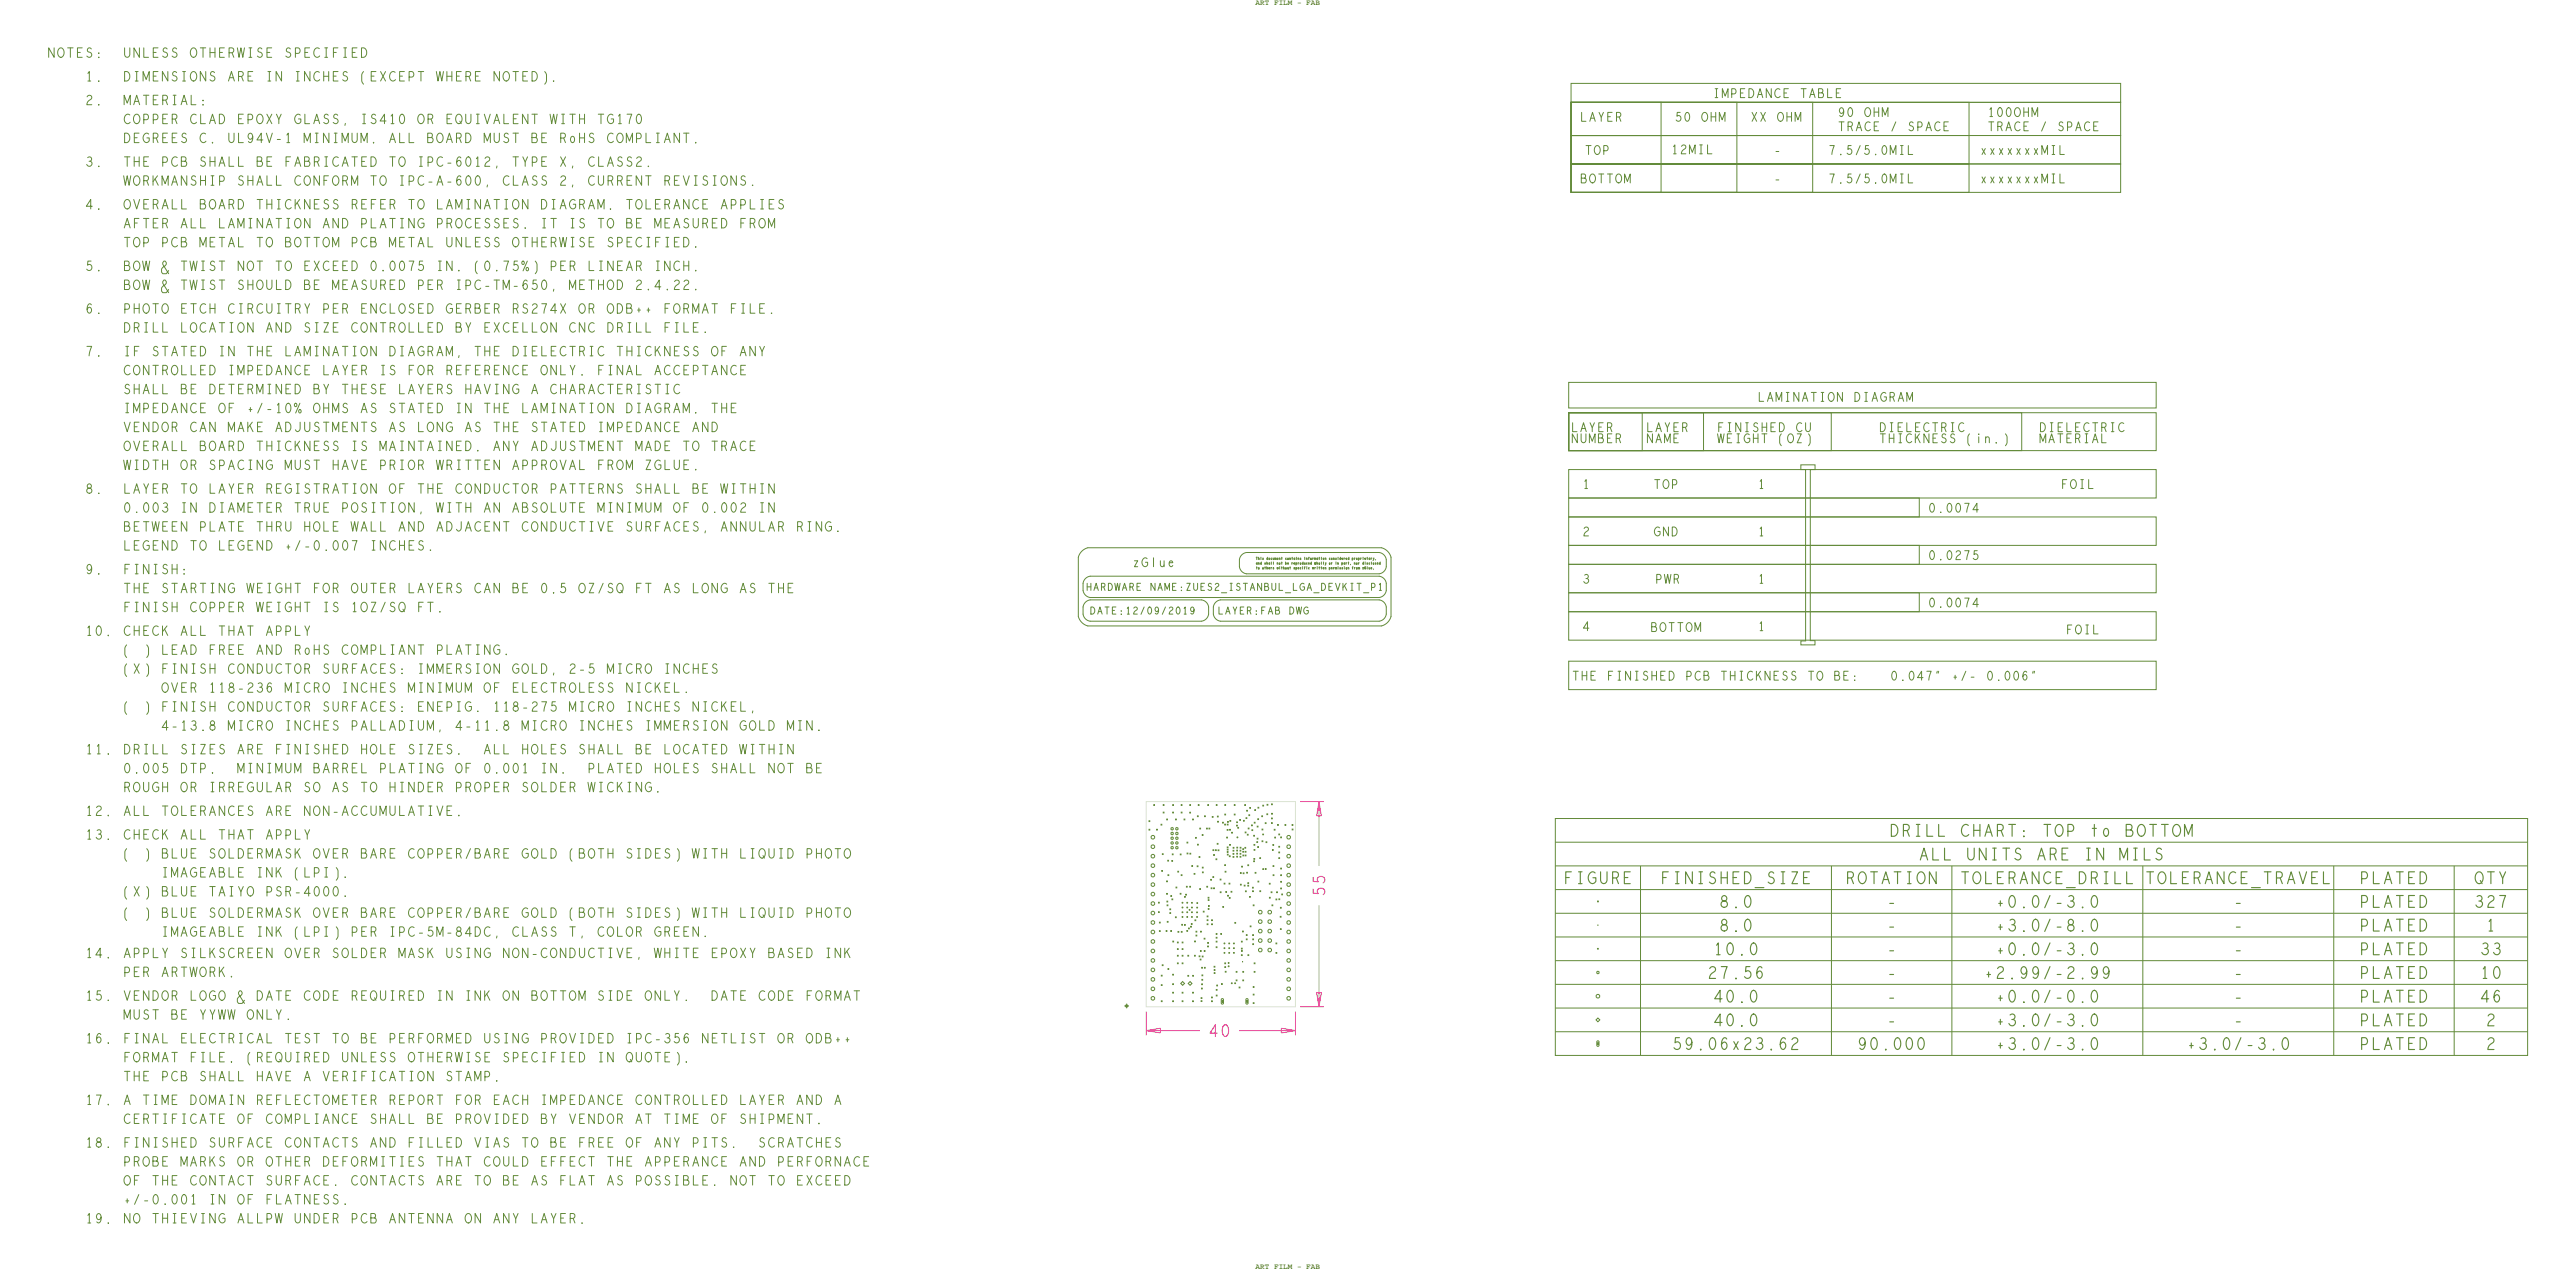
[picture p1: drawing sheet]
<svg xmlns="http://www.w3.org/2000/svg" width="690mm" height="341mm" viewBox="0 0 690 341" stroke-linecap="round" stroke-linejoin="round" font-family="sans-serif">
<defs><g id="words">
<g font-size="3.2" fill="#638b3a">
<text x="525.7" y="224.1">CHART:</text>
<text x="560.6" y="224.1">to</text>
<text x="546.3" y="230.5">ARE</text>
<text x="419.3" y="236.8">FIGURE</text>
<text x="445.3" y="236.8">FINISHED_SIZE</text>
<text x="505.9" y="243.2">-</text>
<text x="535" y="243.2">+0.0/-3.0</text>
<text x="598.8" y="243.2">-</text>
<text x="505.9" y="249.5">-</text>
<text x="535" y="249.5">+3.0/-8.0</text>
<text x="598.8" y="249.5">-</text>
<text x="666.5" y="249.5">1</text>
<text x="505.9" y="255.9">-</text>
<text x="535" y="255.9">+0.0/-3.0</text>
<text x="598.8" y="255.9">-</text>
<text x="664.9" y="255.9">33</text>
<text x="505.9" y="262.2">-</text>
<text x="598.8" y="262.2">-</text>
<text x="505.9" y="268.6">-</text>
<text x="598.8" y="268.6">-</text>
<text x="505.9" y="274.9">-</text>
<text x="535" y="274.9">+3.0/-3.0</text>
<text x="598.8" y="274.9">-</text>
<text x="535" y="281.3">+3.0/-3.0</text>
<text x="586.2" y="281.3">+3.0/-3.0</text>
</g>
<g font-size="2.5" fill="#638b3a">
<text x="23" y="21.7">1.</text>
<text x="61.6" y="21.7">ARE</text>
<text x="118.3" y="21.7">WHERE</text>
<text x="33.1" y="28.1">MATERIAL:</text>
<text x="151.8" y="38.2">RoHS</text>
<text x="23" y="44.6">3.</text>
<text x="33.3" y="44.6">THE</text>
<text x="77.1" y="44.6">FABRICATED</text>
<text x="95.1" y="56">REFER</text>
<text x="146.6" y="56">DIAGRAM.</text>
<text x="33.3" y="61.1">AFTER</text>
<text x="164.6" y="66.2">SPECIFIED.</text>
<text x="113.1" y="77.6">PER</text>
<text x="149.2" y="72.5">PER</text>
<text x="159.5" y="72.5">LINEAR</text>
<text x="87.4" y="83.9">PER</text>
<text x="120.9" y="83.9">GERBER</text>
<text x="164.6" y="83.9">ODB++</text>
<text x="198.1" y="83.9">FILE.</text>
<text x="180.1" y="89">FILE.</text>
<text x="33.3" y="95.4">IF</text>
<text x="66.8" y="95.4">THE</text>
<text x="105.4" y="95.4">DIAGRAM,</text>
<text x="128.6" y="95.4">THE</text>
<text x="87.4" y="100.5">LAYER</text>
<text x="120.9" y="100.5">REFERENCE</text>
<text x="92.5" y="105.5">THESE</text>
<text x="66.8" y="110.6">+/-10%</text>
<text x="131.2" y="110.6">THE</text>
<text x="169.8" y="110.6">DIAGRAM.</text>
<text x="193" y="110.6">THE</text>
<text x="61.6" y="115.7">MAKE</text>
<text x="133.7" y="115.7">THE</text>
<text x="90" y="125.9">HAVE</text>
<text x="102.8" y="125.9">PRIOR</text>
<text x="193" y="120.8">TRACE</text>
<text x="33.3" y="132.2">LAYER</text>
<text x="56.5" y="137.3">DIAMETER</text>
<text x="56.5" y="132.2">LAYER</text>
<text x="113.1" y="132.2">THE</text>
<text x="33.1" y="153.8">FINISH:</text>
<text x="33.3" y="158.9">THE</text>
<text x="84.8" y="158.9">FOR</text>
<text x="208.4" y="158.9">THE</text>
<text x="33.2" y="164">FINISH</text>
<text x="112.6" y="164">FT.</text>
<text x="23" y="170.3">10.</text>
<text x="33.2" y="170.3">CHECK</text>
<text x="56.5" y="175.4">FREE</text>
<text x="79.6" y="175.4">RoHS</text>
<text x="43.6" y="180.5">FINISH</text>
<text x="87.4" y="180.5">SURFACES:</text>
<text x="43.6" y="190.6">FINISH</text>
<text x="87.4" y="190.6">SURFACES:</text>
<text x="43.6" y="195.7">4-13.8</text>
<text x="123.4" y="195.7">4-11.8</text>
<text x="23" y="202.1">11.</text>
<text x="64.2" y="202.1">ARE</text>
<text x="74.5" y="202.1">FINISHED</text>
<text x="84.8" y="207.1">BARREL</text>
<text x="56.5" y="212.2">IRREGULAR</text>
<text x="23" y="218.6">12.</text>
<text x="71.9" y="218.6">ARE</text>
<text x="23" y="224.9">13.</text>
<text x="33.2" y="224.9">CHECK</text>
<text x="97.7" y="230">BARE</text>
<text x="69.1" y="235.1">INK</text>
<text x="97.7" y="245.9">BARE</text>
<text x="69.3" y="251">INK</text>
<text x="95.1" y="251">PER</text>
<text x="177.5" y="251">GREEN.</text>
<text x="23" y="256.7">14.</text>
<text x="177.5" y="256.7">WHITE</text>
<text x="33.2" y="261.7">PER</text>
<text x="43.3" y="261.7">ARTWORK.</text>
<text x="23" y="268.1">15.</text>
<text x="95.1" y="268.1">REQUIRED</text>
<text x="23" y="279.5">16.</text>
<text x="33.3" y="279.5">FINAL</text>
<text x="218.7" y="279.5">ODB++</text>
<text x="51.3" y="284.6">FILE.</text>
<text x="66.8" y="284.6">(REQUIRED</text>
<text x="33.3" y="289.7">THE</text>
<text x="69.3" y="289.7">HAVE</text>
<text x="82.2" y="289.7">A</text>
<text x="23" y="296">17.</text>
<text x="33.3" y="296">A</text>
<text x="200.7" y="296">LAYER</text>
<text x="33.3" y="301.1">CERTIFICATE</text>
<text x="23" y="307.5">18.</text>
<text x="33.3" y="307.5">FINISHED</text>
<text x="156.9" y="307.5">FREE</text>
<text x="41" y="317.6">THE</text>
<text x="48.7" y="312.5">MARKS</text>
<text x="71.9" y="317.6">SURFACE.</text>
<text x="71.9" y="312.5">OTHER</text>
<text x="118.3" y="317.6">ARE</text>
<text x="164.6" y="312.5">THE</text>
<text x="211" y="312.5">PERFORNACE</text>
<text x="33.2" y="322.7">+/-0.001</text>
<text x="23" y="327.8">19.</text>
<text x="144" y="327.8">LAYER.</text>
</g>
<g font-size="2.4" fill="#638b3a">
<text x="423.7" y="32.5">LAYER</text>
<text x="492.8" y="35.1">TRACE</text>
<text x="532.9" y="35.1">TRACE</text>
<text x="475.2" y="41.4">-</text>
<text x="530.9" y="41.4">xxxxxxxMIL</text>
<text x="475.2" y="49">-</text>
<text x="530.9" y="49">xxxxxxxMIL</text>
<text x="421.3" y="115.7">LAYER</text>
<text x="441.4" y="115.7">LAYER</text>
<text x="460.4" y="115.7">FINISHED</text>
<text x="503.8" y="115.7">DIELECTRIC</text>
<text x="527.2" y="118.7">(in.)</text>
<text x="546.7" y="118.7">MATERIAL</text>
<text x="546.7" y="115.7">DIELECTRIC</text>
<text x="424.3" y="130.9">1</text>
<text x="471.3" y="130.9">1</text>
<text x="471.3" y="143.6">1</text>
<text x="303.7" y="151.9">zGlue</text>
<text x="424.3" y="156.3">3</text>
<text x="471.3" y="156.3">1</text>
<text x="471.3" y="169">1</text>
<text x="421.5" y="182.3">THE</text>
<text x="431" y="182.3">FINISHED</text>
<text x="492.4" y="182.3">BE:</text>
<text x="523.3" y="182.3">+/-</text>
</g>
<g font-size="2.1">
<text x="336.6" y="1.2">ART FILM - FAB</text>
<text x="336.6" y="340.2">ART FILM - FAB</text>
</g>
<g font-size="1.9" fill="#638b3a">
<text x="291.2" y="158.2">HARDWARE</text>
<text x="326.5" y="164.6">LAYER:FAB</text>
</g>
<g font-size=".6" fill="#638b3a">
<text x="336.7" y="150">This</text>
<text x="339.5" y="150">document</text>
<text x="344.6" y="150">contains</text>
<text x="349.6" y="150">information</text>
<text x="356.4" y="150">considered</text>
<text x="362.6" y="150">proprietary,</text>
<text x="336.7" y="151.3">and</text>
<text x="336.7" y="152.5">to</text>
<text x="338.4" y="152.5">others</text>
<text x="338.9" y="151.3">shall</text>
<text x="342.3" y="151.3">not</text>
<text x="342.3" y="152.5">without</text>
<text x="344.6" y="151.3">be</text>
<text x="346.3" y="151.3">reproduced</text>
<text x="346.8" y="152.5">specific</text>
<text x="351.9" y="152.5">written</text>
<text x="352.5" y="151.3">wholly</text>
<text x="356.4" y="151.3">or</text>
<text x="356.4" y="152.5">permission</text>
<text x="358.1" y="151.3">in</text>
<text x="359.8" y="151.3">part,</text>
<text x="362.6" y="152.5">from</text>
<text x="363.2" y="151.3">nor</text>
<text x="365.4" y="151.3">disclosed</text>
<text x="365.4" y="152.5">zGlue.</text>
</g>
</g></defs>
<!-- layer: Board Outline -->
<path d="M307.3 214.8h40v55h-40z" fill="none" stroke="#d9d9d9" stroke-width=".27"/>
<g fill="none" stroke="#f39" stroke-width=".27">
<path d="M348.5 214.8h6.3zM352.9 218.6h1.3zM353.6 214.8l-.7 3.8zM353.6 214.8l.6 3.8zM353.6 214.8v17.2zM353.6 242.6v27.2zM307.3 276.2l3.8 .7zM307.3 276.2l3.8-.6zM307.3 276.2h14.3zM307.3 271.1v6.4zM311.1 275.6v1.3zM332.2 276.2h15.1z"/>
<path d="M343.4 275.6v1.3zM343.4 275.6l3.9 .6zM343.4 276.9l3.9-.7zM347.3 271.1v6.4zM348.5 269.8h6.3zM352.9 266h1.3zM352.9 266l.7 3.8zM354.2 266l-.6 3.8z"/>
</g>
<!-- layer: Components -->
<g fill="none" stroke="#638b3a" stroke-width=".27">
<path d="M289.1 149.4v15.8zM290.3 158.2a2.24 2.24 0 0 0 1.9 1.9M290.3 156.3v1.9zM291.6 146.8h78.7zM291.6 146.8a3.6 3.6 0 0 0-2.5 2.5M292.2 154.4h77.5zM292.2 154.4a2.24 2.24 0 0 0-1.9 1.9M332.2 151.9a2.24 2.24 0 0 0 1.9 1.9M332.2 150v1.9zM334.1 148.1h35.6zM334.1 153.8h35.6zM334.1 148.1a2.24 2.24 0 0 0-1.9 1.9"/>
<path d="M369.7 148.1a2.24 2.24 0 0 1 1.9 1.9M369.7 154.4a2.24 2.24 0 0 1 1.9 1.9M370.3 146.8a3.6 3.6 0 0 1 2.6 2.6M371.6 151.9a2.24 2.24 0 0 1-1.9 1.9M371.6 158.2a2.24 2.24 0 0 1-1.9 1.9M371.6 150v1.9zM371.6 156.3v1.9zM372.9 149.4v15.8zM289.1 165.2a3.6 3.6 0 0 0 2.5 2.6M290.3 164.6a2.24 2.24 0 0 0 1.9 1.9M290.3 162.7v1.9zM291.6 167.8h78.7z"/>
<path d="M292.2 160.1h77.5zM292.2 160.8h29.9zM292.2 166.5h29.9zM292.2 160.8a2.24 2.24 0 0 0-1.9 1.9M322.1 160.8a2.24 2.24 0 0 1 1.9 1.9M324 164.6a2.24 2.24 0 0 1-1.9 1.9M324 162.7v1.9zM325.2 164.6a2.24 2.24 0 0 0 2 1.9M325.2 162.7v1.9zM327.2 166.5h42.5zM327.2 160.8h42.5zM327.2 160.8a2.24 2.24 0 0 0-2 1.9"/>
<path d="M369.7 160.8a2.24 2.24 0 0 1 1.9 1.9M371.6 164.6a2.24 2.24 0 0 1-1.9 1.9M371.6 162.7v1.9zM372.9 165.2a3.6 3.6 0 0 1-2.6 2.6"/>
</g>
<!-- layer: Nets -->
<g fill="none" stroke="#638b3a" stroke-width=".27">
<path d="M308 220h.2v.2h-.2zM309.3 215.7h.2v.2h-.2zM311.8 217.7h.2v.2h-.2zM311.8 215.7h.2v.2h-.2zM312.8 219.5h.2v.2h-.2zM314.4 217.7h.2v.2h-.2zM314.4 215.7h.2v.2h-.2zM315.1 219.5h.2v.2h-.2zM316.6 217.7h.2v.2h-.2zM316.6 215.7h.2v.2h-.2zM317.4 219.5h.2v.2h-.2zM318.9 217.7h.2v.2h-.2z"/>
<path d="M318.9 215.7h.2v.2h-.2zM319.7 219.5h.2v.2h-.2zM321 218.7h.2v.2h-.2zM321.2 215.7h.2v.2h-.2zM322.9 218.7h.2v.2h-.2zM323.7 215.7h.3v.2h-.3zM325 218.8h.2v.2h-.2zM326 215.7h.2v.2h-.2zM326.3 218.7h.2v.2h-.2zM328.3 218.2h.2v.2h-.2zM328.3 215.7h.2v.2h-.2zM329.7 219.9h.2v.2h-.2z"/>
<path d="M330.9 218.2h.2v.2h-.2zM330.9 215.7h.2v.2h-.2zM332.3 219.7h.2v.2h-.2zM333.3 219.9h.2v.2h-.2zM333.7 215.7h.2v.2h-.2zM334 219.2h.2v.2h-.2zM334.2 217.2h.2v.2h-.2zM334.8 218.4h.2v.2h-.2zM335 216.4h.2v.2h-.2zM336.3 217h.3v.2h-.3zM337.2 219.5h.2v.2h-.2zM337.2 216.4h.2v.2h-.2z"/>
<path d="M338.2 218.7h.2v.2h-.2zM338.5 215.8h.2v.2h-.2zM339.6 218.1h.2v.2h-.2zM339.6 215.6h.3v.2h-.3zM340.8 219.3h.2v.2h-.2zM340.8 215.5h.2v.2h-.2zM340.9 218h.2v.2h-.2zM308 222.3h.2v.2h-.2zM310 222.3h.2v.2h-.2zM311.2 220.9h.2v.2h-.2zM311.4 233.3h.2v.2h-.2zM311.6 228.8h.2v.2h-.2z"/>
<path d="M312.7 239.5h.2v.2h-.2zM312.7 236.1h.2v.2h-.2zM313 230.6h.2v.2h-.2zM313.1 234.5h.2v.2h-.2zM313.9 227l.3-.1 .3 .1v.4l-.3 .2-.3-.2zM313.9 225.8l.3-.2 .3 .2v.3l-.3 .2-.3-.2zM313.9 221.9l.3-.1 .3 .1v.4l-.3 .2-.3-.2zM313.9 224.5l.3-.2 .3 .2v.3l-.3 .2-.3-.2zM313.9 223.2l.3-.2 .3 .2v.4l-.3 .1-.3-.1zM314.1 230.6h.2v.2h-.2zM314.2 228.9h.3v.2h-.3zM315.2 227l.3-.1 .3 .1v.4l-.3 .2-.3-.2z"/>
<path d="M315.2 225.8l.3-.2 .3 .2v.3l-.3 .2-.3-.2zM315.2 224.5l.3-.2 .3 .2v.3l-.3 .2-.3-.2zM315.2 223.2l.3-.2 .3 .2v.4l-.3 .1-.3-.1zM315.2 221.9l.3-.1 .3 .1v.4l-.3 .2-.3-.2zM315.2 237.8h.2v.2h-.2zM315.7 233.5h.2v.2h-.2zM316.4 239.4h.2v.2h-.2zM316.4 228.9h.2v.2h-.2zM316.6 234.5h.2v.2h-.2zM317.8 239.7h.2v.2h-.2zM318 237.6h.2v.2h-.2zM318.2 225.7h.2v.2h-.2z"/>
<path d="M318.2 228.7h.2v.2h-.2zM318.9 237.6h.2v.2h-.2zM319 228.7h.2v.2h-.2zM319.5 232h.2v.2h-.2zM320.1 234.1h.2v.2h-.2zM320.5 224.5h.2v.2h-.2zM320.9 232.1h.2v.2h-.2zM321 226.3h.2v.2h-.2zM321.4 229.6h.2v.2h-.2zM321.6 238.2h.2v.2h-.2zM321.6 222h.2v.2h-.2zM322.3 223.7h.2v.2h-.2z"/>
<path d="M322.3 232.4h.2v.2h-.2zM322.3 233.7h.2v.2h-.2zM323.4 222h.2v.2h-.2zM323.5 237.6h.2v.2h-.2zM324.1 222h.2v.2h-.2zM324.5 235.7h.2v.2h-.2zM324.7 238h.2v.2h-.2zM325.1 235h.2v.2h-.2zM325.1 227.8h.2v.2h-.2zM325.3 238h.2v.2h-.2zM325.3 229.1h.2v.2h-.2zM325.8 227.8h.2v.2h-.2z"/>
<path d="M326 230.2h.2v.2h-.2zM326.3 226.1h.2v.2h-.2zM326.4 220.1h.2v.2h-.2zM326.5 227.8h.2v.2h-.2zM327.1 235.6h.2v.2h-.2zM327.1 239h.2v.2h-.2zM327.7 220.4h.2v.2h-.2zM328.1 236.7h.2v.2h-.2zM328.3 220.9h.2v.2h-.2zM328.3 231.8h.2v.2h-.2zM328.4 233.5h.2v.2h-.2zM328.6 239h.2v.2h-.2z"/>
<path d="M328.8 224.4h.2v.2h-.2zM329 222.3h.2v.2h-.2zM329 227h.2v.2h-.2zM329 227.6h.2v.2h-.2zM329 220.9h.2v.2h-.2zM329 228.2h.2v.2h-.2zM329 229h.2v.2h-.2zM329.1 220.2h.2v.2h-.2zM329.1 240h.2v.2h-.2zM329.5 236.7h.2v.2h-.2zM329.5 229.4h.2v.2h-.2zM329.6 226.4h.2v.2h-.2z"/>
<path d="M329.6 222.3h.2v.2h-.2zM330 238.9h.2v.2h-.2zM330.1 223.1h.3v.2h-.3zM330.5 227.9h.2v.2h-.2zM330.5 228.8h.2v.2h-.2zM330.5 229.6h.2v.2h-.2zM330.6 227.1h.2v.2h-.2zM331.5 221.2h.2v.2h-.2zM331.5 227.9h.2v.2h-.2zM331.5 228.7h.2v.2h-.2zM331.5 229.5h.2v.2h-.2zM331.5 220.3l.2 .2z"/>
<path d="M331.5 227.1h.2v.2h-.2zM331.6 224.3l.2 .2zM331.8 221.8h.2v.2h-.2zM332.4 227.9h.2v.2h-.2zM332.4 228.7h.2v.2h-.2zM332.4 229.5h.2v.2h-.2zM332.4 227.1h.2v.2h-.2zM332.5 237h.2v.2h-.2zM332.5 233.9h.2v.2h-.2zM332.8 232.2h.2v.2h-.2zM333.1 227.5h.2v.2h-.2zM333.1 228.2h.2v.2h-.2z"/>
<path d="M333.2 229.2h.2v.2h-.2zM333.2 234h.3v.2h-.3zM333.5 237.3h.2v.2h-.2zM333.7 227.1h.2v.2h-.2zM333.8 228.2h.2v.2h-.2zM333.8 229.2h.2v.2h-.2zM333.8 223h.2v.2h-.2zM333.9 238.8h.2v.2h-.2zM334.2 233.8h.2v.2h-.2zM334.4 223.6h.2v.2h-.2zM334.5 237.3h.2v.2h-.2zM334.5 236.6h.2v.2h-.2z"/>
<path d="M334.5 231.8h.2v.2h-.2zM334.6 221.9h.2v.2h-.2zM335.5 221.1h.2v.2h-.2zM335.6 222.4h.2v.2h-.2zM335.7 237.8h.2v.2h-.2zM335.8 238.8h.2v.2h-.2zM336.1 230.7h.2v.2h-.2zM336.1 223.9h.2v.2h-.2zM336.1 230.1h.2v.2h-.2zM336.1 226.3h.2v.2h-.2zM336.2 227.7h.2v.2h-.2zM336.2 220.4h.2v.2h-.2z"/>
<path d="M336.4 233.8h.3v.2h-.3zM336.9 225.6h.2v.2h-.2zM337 224.7h.2v.2h-.2zM337 221.4h.2v.2h-.2zM337.1 226.9h.2v.2h-.2zM337.2 236.2h.2v.2h-.2zM337.7 229.9h.2v.2h-.2zM337.7 238.8h.2v.2h-.2zM338.3 222.2h.2v.2h-.2zM338.3 225.4h.2v.2h-.2zM338.5 232.8h.2v.2h-.2zM338.5 223.5l.1 .3z"/>
<path d="M339.2 220.5h.2v.2h-.2zM339.2 232.8h.2v.2h-.2zM339.4 225.6h.2v.2h-.2zM340.3 236.8h.2v.2h-.2zM340.7 239h.2v.2h-.2zM340.8 220.5h.2v.2h-.2zM341.1 227.7h.2v.2h-.2zM341.2 226.4h.2v.2h-.2zM341.2 232h.3v.2h-.3zM341.3 234.5h.2v.2h-.2zM341.6 222.3h.2v.2h-.2zM341.7 224.4h.2v.2h-.2z"/>
<path d="M342.2 239h.2v.2h-.2zM342.5 221h.2v.2h-.2zM342.8 223.5h.2v.2h-.2zM342.8 226.8h.2v.3h-.2zM342.8 228.4h.2v.2h-.2zM342.8 229.9h.2v.2h-.2zM343.3 224.3h.2v.2h-.2zM343.3 238h.2v.2h-.2zM343.3 236.2h.2v.2h-.2zM343.3 234.5h.2v.2h-.2zM343.3 232.7h.2v.2h-.2zM343.6 239.6h.2v.2h-.2z"/>
<path d="M344.4 221h.3v.2h-.3zM346.4 221h.2v.2h-.2zM346.4 222.2h.2v.2h-.2zM310.5 244.4h.2v.2h-.2zM310.5 241.8h.2v.2h-.2zM310.8 247.2h.2v.2h-.2zM310.8 249.5h.2v.2h-.2zM311.6 258.6h.2v.2h-.2zM312.6 249.4h.2v.2h-.2zM312.8 241.5h.2v.2h-.2zM312.9 242.5h.2v.3h-.2zM312.9 247h.2v.2h-.2z"/>
<path d="M313.1 259.6h.2v.2h-.2zM313.6 244.6h.2v.2h-.2zM313.6 243.6h.2v.2h-.2zM313.8 249.4h.2v.2h-.2zM313.8 240.1h.2v.2h-.2zM314.1 240.9h.3v.2h-.3zM314.4 252.2h.2v.3h-.2zM315.1 245.7h.2v.2h-.2zM315.6 258.1h.2v.2h-.2zM315.6 256.1h.2v.2h-.2zM315.6 254.3h.2v.2h-.2zM315.6 252.5h.2v.2h-.2z"/>
<path d="M315.8 249.7h.2v.2h-.2zM316.7 249.7h.2v.2h-.2zM316.8 247.8h.2v.2h-.2zM316.9 258.1h.2v.2h-.2zM316.9 256.1h.2v.2h-.2zM316.9 254.3h.2v.2h-.2zM316.9 252.5h.2v.2h-.2zM316.9 245.7l.1 .2zM316.9 244.4l.1 .2zM316.9 243.1l.1 .2zM316.9 241.9l.1 .2zM317.5 247.8h.2v.2h-.2z"/>
<path d="M317.5 240.3h.2v.2h-.2zM318.1 249.4h.2v.2h-.2zM318.2 245.7l.1 .2zM318.2 244.4l.1 .2zM318.2 241.9l.1 .2zM318.2 243.1l.1 .2zM318.4 256.1h.2v.2h-.2zM318.6 248.7h.2v.2h-.2zM318.8 243.8l.1 .2zM319.2 248.3h.2v.2h-.2zM319.4 247.5h.2v.3h-.2zM319.4 243.1l.2 .2z"/>
<path d="M319.4 245.7l.2 .2zM319.4 241.9l.2 .2zM319.4 244.4l.2 .2zM320.2 256.1h.2v.2h-.2zM320.2 252.2h.2v.2h-.2zM320.3 246.6h.2v.2h-.2zM320.6 249.6h.2v.2h-.2zM320.6 250.6h.2v.3h-.2zM320.8 244.4l.1 .2zM320.8 245.7l.1 .2zM320.8 243.1l.2 .3zM320.9 241.9l.1 .2z"/>
<path d="M321.4 256.2h.2v.2h-.2zM321.7 257.1h.2v.2h-.2zM321.8 254.8h.2v.2h-.2zM321.8 249.6h.2v.2h-.2zM322.1 259.3h.2v.2h-.2zM322.3 256.3h.2v.2h-.2zM322.6 244.2h.2v.2h-.2zM322.8 251.5h.2v.2h-.2zM322.8 254.8h.2v.2h-.2zM322.9 259.3h.2v.2h-.2zM323.6 245.5h.2v.2h-.2zM323.6 246.5h.2v.2h-.2z"/>
<path d="M323.6 247.6h.2v.2h-.2zM323.7 252.6h.2v.2h-.2zM323.7 253.6h.2v.2h-.2zM323.9 240.5h.2v.2h-.2zM323.9 243.5h.2v.2h-.2zM323.9 241.1h.2v.3h-.2zM324 242.7h.2v.2h-.2zM324.8 247.6h.2v.2h-.2zM324.8 246.5h.2v.2h-.2zM325.5 259h.2v.2h-.2zM325.5 259.9h.2v.2h-.2zM326 251.2h.2v.2h-.2z"/>
<path d="M326 250.2h.2v.2h-.2zM326 252.3h.2v.2h-.2zM326 253.8h.2v.2h-.2zM327.2 250.2h.2v.2h-.2zM327.8 243h.2v.2h-.2zM328.2 255.3l.1 .2zM328.2 254l.1 .2zM328.2 252.7l.1 .3zM328.3 259.1h.2v.2h-.2zM328.3 258.1h.2v.2h-.2zM329.3 258l.1 .2zM329.3 258.9l.1 .2z"/>
<path d="M329.4 255.3l.2 .2zM329.4 252.7l.2 .3zM329.4 254l.2 .2zM329.5 240.6h.2v.2h-.2zM330.7 252.7l.1 .3zM330.7 254l.1 .2zM330.7 255.3l.1 .2zM331 247.2h.2v.2h-.2zM332.8 252.3h.2v.2h-.2zM332.8 254.1h.2v.3h-.2zM332.8 255.9h.2v.2h-.2zM332.8 254.8h.2v.2h-.2z"/>
<path d="M333 257.8h.2M333.1 249.6h.2v.2h-.2zM333.1 257.7v.2M334.1 251.7h.2v.2h-.2zM334.1 250.5h.2v.2h-.2zM334.5 255.9h.2v.2h-.2zM334.9 240.3h.3v.2h-.3zM335.1 248.2h.2v.2h-.2zM335.8 250.5h.2v.2h-.2zM335.8 251.7h.2v.2h-.2zM335.8 253h.2v.2h-.2zM335.9 242.5h.2v.2h-.2z"/>
<path d="M336.2 258.1h.2v.2h-.2zM340.3 240.5h.2v.2h-.2zM341 242.5h.2v.2h-.2zM342 241h.2v.2h-.2zM342 252.8h.2v.2h-.2zM342 255.3h.2v.2h-.2zM342.8 240.9h.2v.2h-.2zM343.2 245.6h.2v.2h-.2zM343.2 243.2h.2v.2h-.2zM343.2 248.9h.2v.2h-.2zM311.3 268.2h.2v.3h-.2zM311.3 261.4h.2v.2h-.2z"/>
<path d="M311.3 263.9h.2v.2h-.2zM314.4 261.1h.2v.2h-.2zM314.4 263.7h.2v.2h-.2zM314.4 266h.2v.2h-.2zM314.4 268.2h.2v.3h-.2zM316.9 266h.2v.2h-.2zM316.9 268.2h.2v.3h-.2zM317 263.1l.5 .5-.5 .5-.5-.5zM318.4 261.4h.2v.2h-.2zM319 263.1l.5 .5-.5 .5-.5-.5zM319.7 266h.2v.2h-.2zM319.7 268.2h.2v.3h-.2z"/>
<path d="M319.7 261.4h.2v.2h-.2zM322 267.4h.2v.2h-.2zM322 268.2h.2v.2h-.2zM322.1 264.8h.2v.2h-.2zM322.1 263.7h.2v.2h-.2zM322.2 262.5h.2v.2h-.2zM322.2 261.3h.2v.2h-.2zM324.8 267.2h.2v.2h-.2zM324.8 268.2h.2v.3h-.2zM325.5 260.7h.2v.2h-.2zM326 266.7h.2v.2h-.2zM326 265.2h.2v.2h-.2z"/>
<path d="M326.2 264h.2v.2h-.2zM327.4 263.6h.2v.2h-.2zM327.5 267.7h.4l.1 .2v.9l-.3 .3-.3-.3zM327.7 268.2v.1M327.8 268.1l-.3 .1 .3 .2M328.4 260.4h.3v.2h-.3zM330.1 263.4l.2 .2zM331 263.4l.1 .2zM331.4 260.4h.2v.2h-.2zM331.4 262.7h.2v.2h-.2zM332.2 264.6h.2v.2h-.2zM333.1 262.7h.2v.2h-.2z"/>
<path d="M333.1 260.4h.2v.2h-.2zM334.1 267.7h.4l.1 .2v.9l-.3 .3-.3-.3zM334.3 268.2v.1M334.4 268.1l-.3 .1 .3 .2M335.9 264.4h.2v.2h-.2zM335.9 266.5h.2v.2h-.2zM335.9 268.8h.2v.2h-.2zM336.2 260.4h.2v.2h-.2z"/>
<circle cx="309" cy="224.4" r=".51"/>
<circle cx="309" cy="234.6" r=".51"/>
<circle cx="309" cy="237.1" r=".51"/>
<circle cx="309" cy="232" r=".51"/>
<circle cx="309" cy="226.9" r=".51"/>
<circle cx="309" cy="239.6" r=".51"/>
<circle cx="309" cy="229.5" r=".51"/>
<circle cx="345.4" cy="234.6" r=".51"/>
<circle cx="345.4" cy="224.4" r=".51"/>
<circle cx="345.4" cy="237.1" r=".51"/>
<circle cx="345.4" cy="232" r=".51"/>
<circle cx="345.4" cy="226.9" r=".51"/>
<circle cx="345.4" cy="239.6" r=".51"/>
<circle cx="345.4" cy="229.5" r=".51"/>
<circle cx="309" cy="247.3" r=".51"/>
<circle cx="309" cy="260" r=".51"/>
<circle cx="309" cy="257.4" r=".51"/>
<circle cx="309" cy="249.8" r=".51"/>
<circle cx="309" cy="244.7" r=".51"/>
<circle cx="309" cy="252.3" r=".51"/>
<circle cx="309" cy="254.9" r=".51"/>
<circle cx="309" cy="242.2" r=".51"/>
<circle cx="337.8" cy="247" r=".51"/>
<circle cx="337.8" cy="244.5" r=".51"/>
<circle cx="337.8" cy="254.6" r=".51"/>
<circle cx="337.8" cy="252.1" r=".51"/>
<circle cx="337.8" cy="249.6" r=".51"/>
<circle cx="340.4" cy="247" r=".51"/>
<circle cx="340.4" cy="244.5" r=".51"/>
<circle cx="340.4" cy="254.6" r=".51"/>
<circle cx="340.4" cy="252.1" r=".51"/>
<circle cx="340.4" cy="249.6" r=".51"/>
<circle cx="345.4" cy="247.3" r=".51"/>
<circle cx="345.4" cy="260" r=".51"/>
<circle cx="345.4" cy="257.4" r=".51"/>
<circle cx="345.4" cy="249.8" r=".51"/>
<circle cx="345.4" cy="244.7" r=".51"/>
<circle cx="345.4" cy="252.3" r=".51"/>
<circle cx="345.4" cy="254.9" r=".51"/>
<circle cx="345.4" cy="242.2" r=".51"/>
<circle cx="309" cy="262.5" r=".51"/>
<circle cx="309" cy="265" r=".51"/>
<circle cx="309" cy="267.6" r=".51"/>
<circle cx="327.7" cy="268.5" r=".14"/>
<circle cx="334.3" cy="268.5" r=".14"/>
<circle cx="345.4" cy="262.5" r=".51"/>
<circle cx="345.4" cy="265" r=".51"/>
<circle cx="345.4" cy="267.6" r=".51"/>
</g>
<!-- layer: Text -->
<g fill="none" stroke="#638b3a" stroke-width=".3">
<path d="M421.2 233.7h-1.5v3.1M423.1 233.7h1M423.6 233.7v3.1M427.6 234a1.15 1.15 0 0 0-1.3-.1 1.15 1.15 0 0 0-.6 1.1 1.23 1.23 0 0 0 .4 1.4 1.23 1.23 0 0 0 1.4 .1l.3-.3v-.9h-.8M429 233.7v2.2a.87 .87 0 0 0 .9 .9 .87 .87 0 0 0 .9-.9v-2.2M432.3 235.3h1a.86 .86 0 0 0 .5-.8 .86 .86 0 0 0-.5-.8h-1v3.1M437 233.7h-1.6v3.1h1.6M447.2 233.7h-1.5v3.1M449.1 233.7h1M449.6 233.7v3.1M453.6 233.7v3.1l-1.8-3.1v3.1M455.4 233.7h1"/>
<path d="M455.9 233.7v3.1M459.7 234a.72 .72 0 0 0-1.1-.1 .72 .72 0 0 0 .2 1.1 .91 .91 0 0 1 1 1.3 .91 .91 0 0 1-1.6 .1M461.4 233.7v3.1M463 233.7v3.1M466.1 233.7h-1.5v3.1h1.5M467.6 233.7a1.59 1.59 0 0 1 1.8 1.6 1.59 1.59 0 0 1-1.8 1.5zM475.5 234a.72 .72 0 0 0-1.2-.1 .72 .72 0 0 0 .2 1.1 .91 .91 0 0 1 1.1 1.3 .91 .91 0 0 1-1.6 .1M477.5 233.7h.9M477.9 233.7v3.1M480.3 233.7h1.5l-1.5 3.1h1.5M485 233.7h-1.5v3.1h1.5M495.3 235.3h.9a.86 .86 0 0 0 .6-.8 .86 .86 0 0 0-.6-.8h-.9v3.1"/>
<path d="M496.2 235.3l.6 1.5M498.6 233.9a.94 .94 0 0 1 1-.1 .94 .94 0 0 1 .6 .8 1.47 1.47 0 0 1-1.3 2.2 1.98 1.98 0 0 1-.3-2.9zM501.4 233.7h1.9M502.3 233.7v3.1M504.5 236.8l1-3.1 1 3.1M504.9 235.7h1.2M507 221a1.59 1.59 0 0 1 1.7 1.6 1.59 1.59 0 0 1-1.7 1.5zM507.7 233.7h1.9M508.6 233.7v3.1M510.2 222.6h1a.86 .86 0 0 0 .6-.8 .86 .86 0 0 0-.6-.8h-1v3.1M511.2 222.6l.6 1.5M511.3 233.7h1"/>
<path d="M511.3 236.8h1M511.8 233.7v3.1M513.7 221h.9M513.7 224.1h.9M514.2 221v3.1M514.4 233.9a.94 .94 0 0 1 1-.1 .94 .94 0 0 1 .5 .8 1.47 1.47 0 0 1-1.3 2.2 1.98 1.98 0 0 1-.2-2.9zM514.8 230.5l.9-3.2 1 3.2M515.1 229.4h1.3M516.5 221v3.1h1.6M518.1 227.3v3.2h1.6M519 233.7v3.1l-1.8-3.1v3.1M519.7 221v3.1h1.5"/>
<path d="M521.2 227.3v3.2h1.6M525.9 233.7h1.8M526.8 233.7v3.1M527.5 227.3v2.3a.87 .87 0 0 0 .8 .9 .87 .87 0 0 0 .9-.9v-2.3M527.6 221.2a1.24 1.24 0 0 0-1.4 .1 1.24 1.24 0 0 0-.4 1.4 1.12 1.12 0 0 0 .6 1.3 1.12 1.12 0 0 0 1.3-.3M529.1 221v3.1M529.3 233.9a.94 .94 0 0 1 1-.1 .94 .94 0 0 1 .6 .8 1.47 1.47 0 0 1-1.3 2.2 1.98 1.98 0 0 1-.3-2.9zM530.7 221v3.1M532.1 224.1l1-3.1 .9 3.1M532.3 233.7v3.1h1.5M532.4 227.3v3.2l-1.8-3.2v3.2M534.2 230.5h.9"/>
<path d="M534.2 227.3h.9M534.6 227.3v3.2M535.4 222.6h1a.86 .86 0 0 0 .6-.8 .86 .86 0 0 0-.6-.8h-1v3.1M535.4 235.2h1M536.9 227.3h1.8M537 233.7h-1.6v3.1h1.6M537.8 227.3v3.2M538.5 221h1.8M538.6 235.3h1a.86 .86 0 0 0 .5-.8 .86 .86 0 0 0-.5-.8h-1v3.1M539.4 221v3.1M539.6 235.3l.5 1.5M541.5 236.8l1-3.1 1 3.1"/>
<path d="M541.6 227.7a.72 .72 0 0 0-1.1-.1 .72 .72 0 0 0 .2 1.1 .91 .91 0 0 1 1 1.2 .91 .91 0 0 1-1.6 .2M541.9 235.7h1.2M546.2 230.5l1-3.2 1 3.2M546.6 233.7v3.1l-1.8-3.1v3.1M547.9 221h1.8M548.8 221v3.1M549.6 229h1a.86 .86 0 0 0 .6-.9 .86 .86 0 0 0-.6-.8h-1v3.2M549.7 233.9a1.24 1.24 0 0 0-1.5 .1 1.24 1.24 0 0 0-.4 1.4 1.12 1.12 0 0 0 .6 1.3 1.12 1.12 0 0 0 1.4-.3M551.2 235.2h.9M551.4 221.2a.94 .94 0 0 1 1-.1 .94 .94 0 0 1 .5 .8 1.47 1.47 0 0 1-1.3 2.2 1.98 1.98 0 0 1-.2-2.9zM552.7 233.7h-1.5v3.1h1.5M553.9 237.9h2.4"/>
<path d="M554.3 227.3h-1.6v3.2h1.6M554.3 222.8h1a1 1 0 0 0 .6-.9 1 1 0 0 0-.6-.9h-1v3.1M557.4 233.7a1.59 1.59 0 0 1 1.7 1.6 1.59 1.59 0 0 1-1.7 1.5zM559.4 230.5h.9M559.4 227.3h.9M559.8 227.3v3.2M560.6 235.3h1a.86 .86 0 0 0 .6-.8 .86 .86 0 0 0-.6-.8h-1v3.1M561.4 221v3.1M561.6 235.3l.6 1.5M563.9 227.3v3.2l-1.8-3.2v3.2M564.1 233.7h.9M564.1 236.8h.9"/>
<path d="M564.6 233.7v3.1M566.9 233.7v3.1h1.6M568.3 230.5v-3.2l1 2.7 1-2.7v3.2M569.9 222.4h1.3a.93 .93 0 0 1 .6 .9 .93 .93 0 0 1-.6 .8h-1.3v-3.1h1.1a.85 .85 0 0 1 .2 1.4M570.1 233.7v3.1h1.5M572 230.5h.9M572 227.3h.9M572.4 227.3v3.2M573.4 221.2a.94 .94 0 0 1 1-.1 .94 .94 0 0 1 .6 .8 1.47 1.47 0 0 1-1.3 2.2 1.98 1.98 0 0 1-.3-2.9zM574.8 227.3v3.2h1.6M575.5 233.7h1.8M576.2 221h1.9"/>
<path d="M576.4 233.7v3.1M577.2 221v3.1M578.9 233.9a.94 .94 0 0 1 1-.1 .94 .94 0 0 1 .6 .8 1.47 1.47 0 0 1-1.3 2.2 1.98 1.98 0 0 1-.3-2.9zM579.4 227.7a.72 .72 0 0 0-1.2-.1 .72 .72 0 0 0 .3 1.1 .91 .91 0 0 1 1 1.2 .91 .91 0 0 1-1.6 .2M579.4 221h1.8M580.3 221v3.1M581.9 233.7v3.1h1.6M582.9 221.2a.94 .94 0 0 1 1-.1 .94 .94 0 0 1 .5 .8 1.47 1.47 0 0 1-1.3 2.2 1.98 1.98 0 0 1-.2-2.9zM585 235.2h1M585.6 224.1v-3.1l1 2.6 1-2.6v3.1M586.6 233.7h-1.6v3.1h1.6M588.2 235.3h1a.86 .86 0 0 0 .6-.8 .86 .86 0 0 0-.6-.8h-1v3.1"/>
<path d="M589.2 235.3l.5 1.5M591.1 236.8l1-3.1 1 3.1M591.5 235.7h1.2M596.2 233.7v3.1l-1.8-3.1v3.1M599.3 233.9a1.24 1.24 0 0 0-1.5 .1 1.24 1.24 0 0 0-.4 1.4 1.12 1.12 0 0 0 .6 1.3 1.12 1.12 0 0 0 1.4-.3M600.8 235.2h.9M602.3 233.7h-1.5v3.1h1.5M603.5 237.9h2.4M607 233.7h1.8M607.9 233.7v3.1M610.2 235.3h1a.86 .86 0 0 0 .6-.8 .86 .86 0 0 0-.6-.8h-1v3.1M611.2 235.3l.6 1.5"/>
<path d="M613.2 236.8l1-3.1 .9 3.1M613.5 235.7h1.3M616.3 233.7l1 3.1 1-3.1M619.7 235.2h.9M621.2 233.7h-1.5v3.1h1.5M622.8 233.7v3.1h1.6M633.1 235.5h.9a1 1 0 0 0 .6-.9 1 1 0 0 0-.6-.9h-.9v3.1M636.2 233.7v3.1h1.6M639.2 236.8l.9-3.1 1 3.1M639.5 235.7h1.3M642.4 233.7h1.8M643.3 233.7v3.1"/>
<path d="M645.7 235.2h.9M647.2 233.7h-1.5v3.1h1.5M648.7 233.7a1.59 1.59 0 0 1 1.8 1.6 1.59 1.59 0 0 1-1.8 1.5zM664 233.9a.94 .94 0 0 1 1-.1 .94 .94 0 0 1 .5 .8 1.47 1.47 0 0 1-1.3 2.2 1.98 1.98 0 0 1-.2-2.9zM664.9 236l.4 .8M666.8 233.7h1.8M667.7 233.7v3.1M670.1 233.7l.8 1.7v1.4M671.6 233.7l-.7 1.7M458.3 259.6a.8 .8 0 0 1 1.1-.5 .8 .8 0 0 1 .3 1.2 2.12 2.12 0 0 0-1.5 1.9h1.7M460.1 253.4l.5-.7v3.2M460.1 255.9h1"/>
<path d="M461.4 259.1h1.6l-.7 1.9-.2 1.2M461.6 246.7a.73 .73 0 0 0 0 .9 .73 .73 0 0 0 .8 .2 .86 .86 0 0 1 .5 1.4 .86 .86 0 0 1-1.4 0 .86 .86 0 0 1 .5-1.4 .72 .72 0 0 0 .9-.9 .72 .72 0 0 0-1.3-.2zM461.6 240.4a.73 .73 0 0 0 0 .8 .73 .73 0 0 0 .8 .3 .86 .86 0 0 1 .5 1.3 .86 .86 0 0 1-1.4 0 .86 .86 0 0 1 .5-1.3 .72 .72 0 0 0 .9-.9 .72 .72 0 0 0-1.3-.2zM463.5 252.8a1.11 1.11 0 0 1 1.1 1.5v.5a.96 .96 0 0 1-1.1 1 2.27 2.27 0 0 1 0-3zM465.3 249.5l.1 .1zM465.3 243.1l.1 .1zM466.8 255.8l.2 .1zM468.2 246.5a1.11 1.11 0 0 1 1.2 1.5l-.1 .4a.96 .96 0 0 1-1.1 1 2.27 2.27 0 0 1 0-2.9zM468.2 240.1a1.11 1.11 0 0 1 1.2 1.5l-.1 .5a.96 .96 0 0 1-1.1 1 2.27 2.27 0 0 1 0-3zM469.1 259.1h-1.1l-.1 1.3a.99 .99 0 0 1 1.5 .7 .99 .99 0 0 1-1.3 1.1l-.5-.4M469.8 252.8a1.11 1.11 0 0 1 1.1 1.5v.5a.96 .96 0 0 1-1.1 1 2.27 2.27 0 0 1 0-3zM472.3 259.4l-.5-.3a1.88 1.88 0 0 0-.1 3.1 1.08 1.08 0 0 0 .7-.9 1.08 1.08 0 0 0-.7-1.1l-.8 .7"/>
<path d="M535.5 259.6a.8 .8 0 0 1 1.1-.5 .8 .8 0 0 1 .2 1.2 2.12 2.12 0 0 0-1.4 1.9h1.6M538.8 246.6a.76 .76 0 0 1 1.2 .1 .76 .76 0 0 1-.4 1.1M539 240.1a1.11 1.11 0 0 1 1.2 1.5v.5a.96 .96 0 0 1-1.2 1 2.27 2.27 0 0 1 0-3zM539 252.8a1.11 1.11 0 0 1 1.2 1.5v.5a.96 .96 0 0 1-1.2 1 2.27 2.27 0 0 1 0-3zM545.3 246.5a1.11 1.11 0 0 1 1.2 1.5v.4a.96 .96 0 0 1-1.2 1 2.27 2.27 0 0 1 0-2.9zM545.3 240.1a1.11 1.11 0 0 1 1.2 1.5v.5a.96 .96 0 0 1-1.2 1 2.27 2.27 0 0 1 0-3zM545.3 252.8a1.11 1.11 0 0 1 1.2 1.5v.5a.96 .96 0 0 1-1.2 1 2.27 2.27 0 0 1 0-3zM549.5 246.4l-1.4 3.2M549.5 240l-1.4 3.3M549.5 259.1l-1.4 3.2M549.5 252.7l-1.4 3.3M554.4 259.6a.8 .8 0 0 1 1.1-.5 .8 .8 0 0 1 .2 1.2 2.12 2.12 0 0 0-1.4 1.9h1.6"/>
<path d="M554.5 246.7a.73 .73 0 0 0 0 .9 .73 .73 0 0 0 .8 .2 .86 .86 0 0 1 .5 1.4 .86 .86 0 0 1-1.4 0 .86 .86 0 0 1 .5-1.4 .72 .72 0 0 0 .9-.9 .72 .72 0 0 0-1.3-.2zM554.6 240.3a.76 .76 0 0 1 1.2 .1 .76 .76 0 0 1-.4 1.1M554.6 253a.76 .76 0 0 1 1.2 .1 .76 .76 0 0 1-.4 1.1M561.1 246.5a1.11 1.11 0 0 1 1.2 1.5l-.1 .4a.96 .96 0 0 1-1.1 1 2.27 2.27 0 0 1 0-2.9zM561.1 240.1a1.11 1.11 0 0 1 1.2 1.5l-.1 .5a.96 .96 0 0 1-1.1 1 2.27 2.27 0 0 1 0-3zM561.1 252.8a1.11 1.11 0 0 1 1.2 1.5l-.1 .5a.96 .96 0 0 1-1.1 1 2.27 2.27 0 0 1 0-3zM633.1 248.2h.9a1 1 0 0 0 .6-.9 1 1 0 0 0-.6-.9h-.9v3.1M633.1 241.9h.9a1 1 0 0 0 .6-1 1 1 0 0 0-.6-.9h-.9v3.2M633.1 254.6h.9a1 1 0 0 0 .6-1 1 1 0 0 0-.6-.9h-.9v3.2M636.2 246.4v3.1h1.6M636.2 240v3.2h1.6M636.2 259.1v3.1h1.6"/>
<path d="M636.2 252.7v3.2h1.6M639.2 249.5l.9-3.1 1 3.1M639.2 243.2l.9-3.2 1 3.2M639.2 255.9l.9-3.2 1 3.2M639.5 248.4h1.3M639.5 242.1h1.3M639.5 254.8h1.3M642.4 246.4h1.8M642.4 240h1.8M642.4 259.1h1.8M642.4 252.7h1.8M643.3 240v3.2"/>
<path d="M643.3 246.4v3.1M643.3 252.7v3.2M643.3 259.1v3.1M645.7 247.9h.9M645.7 241.6h.9M645.7 254.3h.9M647.2 246.4h-1.5v3.1h1.5M647.2 240h-1.5v3.2h1.5M647.2 259.1h-1.5v3.1h1.5M647.2 252.7h-1.5v3.2h1.5M648.7 246.4a1.59 1.59 0 0 1 1.8 1.6 1.59 1.59 0 0 1-1.8 1.5zM648.7 240a1.59 1.59 0 0 1 1.8 1.6 1.59 1.59 0 0 1-1.8 1.6z"/>
<path d="M648.7 259.1a1.59 1.59 0 0 1 1.8 1.6 1.59 1.59 0 0 1-1.8 1.5zM648.7 252.7a1.59 1.59 0 0 1 1.8 1.6 1.59 1.59 0 0 1-1.8 1.6zM664 240.3a.76 .76 0 0 1 1.2 .1 .76 .76 0 0 1-.4 1.1M664.5 241.5a.88 .88 0 0 1 .9 .8 .88 .88 0 0 1-.7 1 .88 .88 0 0 1-1-.7M665.6 253a.76 .76 0 0 1 1.2 .1 .76 .76 0 0 1-.4 1.1M665.7 259.7l.4-.6v3.1M667 240.5a.8 .8 0 0 1 1.1-.4 .8 .8 0 0 1 .2 1.2 2.12 2.12 0 0 0-1.4 1.9h1.6M667.2 247l.5-.6v3.1M668.7 253a.76 .76 0 0 1 1.2 .1 .76 .76 0 0 1-.3 1.1M669 259.2a1.11 1.11 0 0 1 1.1 1.5v.4a.96 .96 0 0 1-1.1 1 2.27 2.27 0 0 1 0-2.9zM670.1 240h1.5l-.6 1.9-.2 1.3M450.2 278.1h-1.1l-.1 1.4a.99 .99 0 0 1 1.5 .7 .99 .99 0 0 1-1.3 1l-.5-.4"/>
<path d="M453.5 279.3l-.2 .5a.61 .61 0 0 1-1.1 .1 .99 .99 0 0 1-.2-1.1 .99 .99 0 0 1 1-.6 2.05 2.05 0 0 1-.3 3.1l-.6-.4M458.7 278.2a1.11 1.11 0 0 1 1.2 1.5v.5a.96 .96 0 0 1-1.2 1 2.27 2.27 0 0 1 0-3zM461.6 274h-2l1.5-2.2v3.1M461.6 267.7h-2l1.5-2.3v3.2M462.9 278.5l-.5-.4a1.88 1.88 0 0 0-.2 3.2 1.08 1.08 0 0 0 .7-1 1.08 1.08 0 0 0-.6-1l-.9 .7M463.5 271.9a1.11 1.11 0 0 1 1.1 1.5v.4a.96 .96 0 0 1-1.1 1 2.27 2.27 0 0 1 0-2.9zM463.5 265.5a1.11 1.11 0 0 1 1.1 1.5v.5a.96 .96 0 0 1-1.1 1 2.27 2.27 0 0 1 0-3zM464.8 279.2l1.1 2.1M465.3 262.2l.1 .1zM465.9 279.2l-1.1 2.1M466.8 274.9l.2 .1zM466.8 268.5l.2 .1z"/>
<path d="M467.7 278.6a.8 .8 0 0 1 1.2-.4 .8 .8 0 0 1 .2 1.2 2.12 2.12 0 0 0-1.4 1.9h1.6M469.8 271.9a1.11 1.11 0 0 1 1.1 1.5v.4a.96 .96 0 0 1-1.1 1 2.27 2.27 0 0 1 0-2.9zM469.8 265.5a1.11 1.11 0 0 1 1.1 1.5v.5a.96 .96 0 0 1-1.1 1 2.27 2.27 0 0 1 0-3zM471.1 278.4a.76 .76 0 0 1 1.2 .1 .76 .76 0 0 1-.4 1.1M471.6 279.6a.88 .88 0 0 1 .9 .8 .88 .88 0 0 1-.7 1 .88 .88 0 0 1-1-.7M478.6 278.5l-.5-.4a1.88 1.88 0 0 0-.1 3.2 1.08 1.08 0 0 0 .7-1 1.08 1.08 0 0 0-.7-1l-.8 .7M480.3 278.6a.8 .8 0 0 1 1.2-.4 .8 .8 0 0 1 .2 1.2 2.12 2.12 0 0 0-1.4 1.9h1.6M500 279.3l-.2 .5a.61 .61 0 0 1-1.1 .1 .99 .99 0 0 1-.2-1.1 .99 .99 0 0 1 1-.6 2.05 2.05 0 0 1-.4 3.1l-.6-.4M502 278.2a1.11 1.11 0 0 1 1.2 1.5v.5a.96 .96 0 0 1-1.2 1 2.27 2.27 0 0 1 0-3zM508.3 278.2a1.11 1.11 0 0 1 1.2 1.5v.5a.96 .96 0 0 1-1.2 1 2.27 2.27 0 0 1 0-3zM511.5 278.2a1.11 1.11 0 0 1 1.2 1.5l-.1 .5a.96 .96 0 0 1-1.1 1 2.27 2.27 0 0 1 0-3zM514.6 278.2a1.11 1.11 0 0 1 1.2 1.5v.5a.96 .96 0 0 1-1.2 1 2.27 2.27 0 0 1 0-3z"/>
<path d="M532.6 261.2h1M533.1 260.5v1.4M535.8 267.5h.9M536.2 266.8v1.4M538.8 272a.76 .76 0 0 1 1.2 .1 .76 .76 0 0 1-.4 1.1M538.8 278.4a.76 .76 0 0 1 1.2 .1 .76 .76 0 0 1-.4 1.1M539 265.5a1.11 1.11 0 0 1 1.2 1.5v.5a.96 .96 0 0 1-1.2 1 2.27 2.27 0 0 1 0-3zM539.3 262.2l.1 .1zM542.4 268.5l.2 .1zM543.3 260.3l-.2 .5a.61 .61 0 0 1-1.1 .1 .99 .99 0 0 1-.2-1.2 .99 .99 0 0 1 1-.5 2.05 2.05 0 0 1-.4 3l-.6-.3M545.3 271.9a1.11 1.11 0 0 1 1.2 1.5v.4a.96 .96 0 0 1-1.2 1 2.27 2.27 0 0 1 0-2.9zM545.3 265.5a1.11 1.11 0 0 1 1.2 1.5v.5a.96 .96 0 0 1-1.2 1 2.27 2.27 0 0 1 0-3z"/>
<path d="M545.3 278.2a1.11 1.11 0 0 1 1.2 1.5v.5a.96 .96 0 0 1-1.2 1 2.27 2.27 0 0 1 0-3zM546.4 260.3l-.2 .5a.61 .61 0 0 1-1.1 .1 .99 .99 0 0 1-.2-1.2 .99 .99 0 0 1 1-.5 2.05 2.05 0 0 1-.3 3l-.6-.3M549.5 271.8l-1.4 3.2M549.5 265.4l-1.4 3.3M549.5 278.1l-1.4 3.3M551.4 261.2h1.1M551.4 267.5h1.1M554.6 272a.76 .76 0 0 1 1.2 .1 .76 .76 0 0 1-.4 1.1M554.6 278.4a.76 .76 0 0 1 1.2 .1 .76 .76 0 0 1-.4 1.1M554.8 265.5a1.11 1.11 0 0 1 1.2 1.5l-.1 .5a.96 .96 0 0 1-1.1 1 2.27 2.27 0 0 1 0-3zM558.2 268.5l.1 .1zM558.2 262.2l.1 .1z"/>
<path d="M561.1 271.9a1.11 1.11 0 0 1 1.2 1.5l-.1 .4a.96 .96 0 0 1-1.1 1 2.27 2.27 0 0 1 0-2.9zM561.1 265.5a1.11 1.11 0 0 1 1.2 1.5l-.1 .5a.96 .96 0 0 1-1.1 1 2.27 2.27 0 0 1 0-3zM561.1 278.2a1.11 1.11 0 0 1 1.2 1.5l-.1 .5a.96 .96 0 0 1-1.1 1 2.27 2.27 0 0 1 0-3zM562.2 260.3l-.2 .5a.61 .61 0 0 1-1.1 .1 .99 .99 0 0 1-.2-1.2 .99 .99 0 0 1 1-.5 2.05 2.05 0 0 1-.4 3l-.6-.3M565.3 260.3l-.2 .5a.61 .61 0 0 1-1.1 .1 .99 .99 0 0 1-.2-1.2 .99 .99 0 0 1 1-.5 2.05 2.05 0 0 1-.3 3l-.6-.3M590 278.4a.76 .76 0 0 1 1.2 .1 .76 .76 0 0 1-.4 1.1M596.5 278.2a1.11 1.11 0 0 1 1.2 1.5v.5a.96 .96 0 0 1-1.2 1 2.27 2.27 0 0 1 0-3zM600.7 278.1l-1.4 3.3M605.7 278.4a.76 .76 0 0 1 1.2 .1 .76 .76 0 0 1-.3 1.1M612.3 278.2a1.11 1.11 0 0 1 1.2 1.5l-.1 .5a.96 .96 0 0 1-1.1 1 2.27 2.27 0 0 1 0-3zM633.1 273.6h.9a1 1 0 0 0 .6-.9 1 1 0 0 0-.6-.9h-.9v3.1M633.1 267.3h.9a1 1 0 0 0 .6-1 1 1 0 0 0-.6-.9h-.9v3.2"/>
<path d="M633.1 260.9h.9a1 1 0 0 0 .6-.9 1 1 0 0 0-.6-.9h-.9v3.1M633.1 280h.9a1 1 0 0 0 .6-1 1 1 0 0 0-.6-.9h-.9v3.2M636.2 271.8v3.1h1.6M636.2 265.4v3.2h1.6M636.2 278.1v3.2h1.6M639.2 274.9l.9-3.1 1 3.1M639.2 268.6l.9-3.2 1 3.2M639.2 262.2l.9-3.1 1 3.1M639.5 273.8h1.3M639.5 267.5h1.3M639.5 261.1h1.3M642.4 271.8h1.8"/>
<path d="M642.4 265.4h1.8M642.4 278.1h1.8M643.3 265.4v3.2M643.3 271.8v3.1M643.3 278.1v3.2M645.7 273.3h.9M645.7 267h.9M645.7 260.6h.9M645.7 279.7h.9M647.2 271.8h-1.5v3.1h1.5M647.2 265.4h-1.5v3.2h1.5M647.2 278.1h-1.5v3.2h1.5"/>
<path d="M648.7 271.8a1.59 1.59 0 0 1 1.8 1.6 1.59 1.59 0 0 1-1.8 1.5zM648.7 265.4a1.59 1.59 0 0 1 1.8 1.6 1.59 1.59 0 0 1-1.8 1.6zM648.7 278.1a1.59 1.59 0 0 1 1.8 1.6 1.59 1.59 0 0 1-1.8 1.6zM665.7 262.2h.9M667 272.3a.8 .8 0 0 1 1.1-.5 .8 .8 0 0 1 .2 1.2 2.12 2.12 0 0 0-1.4 1.9h1.6M667 278.6a.8 .8 0 0 1 1.1-.4 .8 .8 0 0 1 .2 1.2 2.12 2.12 0 0 0-1.4 1.9h1.6M667.1 267.7h-2l1.5-2.3v3.2M669.9 265.8l-.4-.4a1.88 1.88 0 0 0-.2 3.2 1.08 1.08 0 0 0 .7-1 1.08 1.08 0 0 0-.6-1l-.9 .7M455.8 281.2l.2 .1zM474.7 281.2l.2 .1zM505.4 281.2l.2 .1zM639.2 281.3l.9-3.2 1 3.2"/>
<path d="M639.5 280.2h1.3"/>
</g>
<g fill="none" stroke="#638b3a" stroke-width=".27">
<path d="M14.5 12.8v2.6l-1.5-2.6v2.6M15.8 13a.95 .95 0 0 1 1.2 .2 .95 .95 0 0 1 .2 1.1 .88 .88 0 0 1-.9 1.1 .88 .88 0 0 1-.8-1.1v-.7zM18.1 12.8h1.5M18.9 12.8v2.6M20.8 14.1h.7M22 12.8h-1.2v2.6h1.2M23.6 19.7l.3-.5v2.5M24.5 13.1a.58 .58 0 0 0-.9-.1 .58 .58 0 0 0 .1 .9 .73 .73 0 0 1 .9 1 .73 .73 0 0 1-1.3 .1M26.4 14.2l.1 .1zM26.4 15.3l.1 .1zM33.4 19.2a1.28 1.28 0 0 1 1.4 1.2 1.28 1.28 0 0 1-1.4 1.3zM33.4 12.8v1.8a.7 .7 0 0 0 .7 .8 .7 .7 0 0 0 .7-.8v-1.8"/>
<path d="M36.3 19.2h.7M36.6 19.2v2.5M37.4 12.8v2.6l-1.5-2.6v2.6M38.5 12.8v2.6h1.3M41.1 14.1h.7M42.4 19.2h-1.3v2.5h1.3M42.4 12.8h-1.3v2.6h1.3M44.8 13.1a.58 .58 0 0 0-.9-.1 .58 .58 0 0 0 .1 .9 .73 .73 0 0 1 .9 1 .73 .73 0 0 1-1.3 .1M45 19.2v2.5l-1.5-2.5v2.5M47.3 19.5a.58 .58 0 0 0-.9-.1 .58 .58 0 0 0 .2 .9 .73 .73 0 0 1 .8 1 .73 .73 0 0 1-1.3 .1M47.3 13.1a.58 .58 0 0 0-.9-.1 .58 .58 0 0 0 .2 .9 .73 .73 0 0 1 .8 1 .73 .73 0 0 1-1.3 .1M49 19.2h.7"/>
<path d="M49.3 19.2v2.5M51.4 19.4a.95 .95 0 0 1 1.1 .1 .95 .95 0 0 1 .2 1.1 .88 .88 0 0 1-.8 1.1 .88 .88 0 0 1-.9-1.1l.1-.7zM51.4 13a.95 .95 0 0 1 1.1 .2 .95 .95 0 0 1 .2 1.1 .88 .88 0 0 1-.8 1.1 .88 .88 0 0 1-.9-1.1l.1-.7zM53.7 12.8h1.4M54.4 12.8v2.6M55.1 19.2v2.5l-1.4-2.5v2.5M56.3 12.8v2.6M56.3 14.1h1.3M57.5 19.5a.58 .58 0 0 0-.9-.1 .58 .58 0 0 0 .1 .9 .73 .73 0 0 1 .9 1 .73 .73 0 0 1-1.3 .1M57.6 12.8v2.6M58.9 14.1h.7M60.1 12.8h-1.2v2.6h1.2"/>
<path d="M61.4 14.1h.8a.69 .69 0 0 0 .5-.6 .69 .69 0 0 0-.5-.7h-.8v2.6M62.2 14.1l.5 1.3M63.6 12.8l.5 2.6 .5-2.6 .5 2.6 .4-2.6M66.7 15.4h.8M66.7 12.8h.8M67.1 12.8v2.6M67.8 19.2h-1.3v2.5h1.3M70.2 13.1a.58 .58 0 0 0-.9-.1 .58 .58 0 0 0 .1 .9 .73 .73 0 0 1 .9 1 .73 .73 0 0 1-1.3 .1M71.6 14.1h.7M71.8 19.2h.8M72.2 19.2v2.5M72.8 12.8h-1.2v2.6h1.2"/>
<path d="M75.5 19.2v2.5l-1.5-2.5v2.5M77.8 13.1a.58 .58 0 0 0-.9-.1 .58 .58 0 0 0 .2 .9 .73 .73 0 0 1 .8 1 .73 .73 0 0 1-1.3 .1M79.2 14.3h.7a.79 .79 0 0 0 .6-.7 .79 .79 0 0 0-.6-.8h-.7v2.6M79.4 19.2h.8M79.8 19.2v2.5M81.7 14.1h.8M83 12.8h-1.3v2.6h1.3M83.1 19.2v2.5l-1.5-2.5v2.5M85.6 19.4a1 1 0 0 0-1.2 0 1 1 0 0 0-.3 1.2 .9 .9 0 0 0 .5 1 .9 .9 0 0 0 1.1-.3M85.6 13a1 1 0 0 0-1.2 .1 1 1 0 0 0-.3 1.1 .9 .9 0 0 0 .5 1 .9 .9 0 0 0 1.1-.2M86.8 19.2v2.5M87.1 15.4h.7"/>
<path d="M87.1 12.8h.7M87.4 12.8v2.6M88.1 19.2v2.5M89.4 14.1h.7M90.6 12.8h-1.2v2.6M90.6 19.2h-1.3v2.5h1.3M92.1 15.4h.8M92.1 12.8h.8M92.5 12.8v2.6M93.1 19.5a.58 .58 0 0 0-1-.1 .58 .58 0 0 0 .2 .9 .73 .73 0 0 1 .9 1 .73 .73 0 0 1-1.3 .1M94.4 14.1h.8M95.7 12.8h-1.3v2.6h1.3"/>
<path d="M96.9 12.8a1.28 1.28 0 0 1 1.4 1.3 1.28 1.28 0 0 1-1.4 1.3zM97.4 19.2l-.4 .8v1.7l.4 .9M100.8 19.2h-1.3v2.5h1.3M102 19.2l1.3 2.5M103.3 19.2l-1.3 2.5M105.9 19.4a1 1 0 0 0-1.2 0 1 1 0 0 0-.3 1.2 .9 .9 0 0 0 .5 1 .9 .9 0 0 0 1.1-.3M108.4 19.2h-1.3v2.5h1.3M112.1 19.2h1.5M112.8 19.2v2.5M117 19.2l.4 2.5 .5-2.5 .5 2.5 .5-2.5M119.8 19.2v2.5M121.1 19.2v2.5"/>
<path d="M123.6 19.2h-1.2v2.5h1.2M128.7 19.2h-1.3v2.5h1.3M133.9 19.2v2.5l-1.5-2.5v2.5M135.2 19.4a.95 .95 0 0 1 1.1 .1 .95 .95 0 0 1 .3 1.1 .88 .88 0 0 1-.9 1.1 .88 .88 0 0 1-.9-1.1l.1-.7zM137.5 19.2h1.5M138.2 19.2v2.5M141.4 19.2h-1.3v2.5h1.3M142.6 19.2a1.28 1.28 0 0 1 1.4 1.2 1.28 1.28 0 0 1-1.4 1.3zM146 19.2l.5 .8v1.7l-.5 .9M23.3 26a.64 .64 0 0 1 1-.4 .64 .64 0 0 1 .1 .9 1.7 1.7 0 0 0-1.1 1.6h1.3M26.4 28l.1 .1zM33.3 28.1v-2.6l.8 2.1 .8-2.1v2.6"/>
<path d="M33.4 35.7a1.28 1.28 0 0 1 1.4 1.3 1.28 1.28 0 0 1-1.4 1.2zM34.8 30.8a1 1 0 0 0-1.2 .1 1 1 0 0 0-.3 1.1 .9 .9 0 0 0 .5 1 .9 .9 0 0 0 1.1-.2M35.8 28.1l.8-2.6 .8 2.6M36 36.9h.8M36.2 30.8a.95 .95 0 0 1 1.1 .1 .95 .95 0 0 1 .2 1.1 .88 .88 0 0 1-.9 1.1 .88 .88 0 0 1-.8-1.1v-.6zM36.3 21.7h.7M37.3 35.7h-1.3v2.5h1.3M38.4 21.7v-2.5l.8 2.1 .8-2.1v2.5M38.4 25.5h1.5M38.5 32.1h.8a.79 .79 0 0 0 .5-.8 .79 .79 0 0 0-.5-.7h-.8v2.5M39.2 25.5v2.6M39.8 35.9a1.06 1.06 0 0 0-1.2 .2 1.06 1.06 0 0 0-.2 1.3l.1 .3a.78 .78 0 0 0 .8 .5 .78 .78 0 0 0 .7-.5v-.7h-.6"/>
<path d="M41.1 32.1h.7a.79 .79 0 0 0 .6-.8 .79 .79 0 0 0-.6-.7h-.7v2.5M41.1 37h.8a.69 .69 0 0 0 .5-.7 .69 .69 0 0 0-.5-.6h-.8v2.5M41.1 20.4h.7M41.9 37l.5 1.2M42.4 25.5h-1.3v2.6h1.3M43.6 26.8h.8a.69 .69 0 0 0 .5-.6 .69 .69 0 0 0-.5-.7h-.8v2.6M43.6 31.8h.8M43.6 36.9h.8M44.9 30.6h-1.3v2.5h1.3M44.9 35.7h-1.3v2.5h1.3M46.2 31.9h.8a.69 .69 0 0 0 .4-.6 .69 .69 0 0 0-.4-.7h-.8v2.5M46.2 36.9h.7"/>
<path d="M46.4 25.5h.8M46.8 25.5v2.6M47 31.9l.4 1.2M47.4 35.7h-1.2v2.5h1.2M48.5 28.1l.8-2.6 .8 2.6M49 21.7h.7M49.9 36a.58 .58 0 0 0-.9-.1 .58 .58 0 0 0 .1 .9 .73 .73 0 0 1 .9 1 .73 .73 0 0 1-1.3 .1M51.2 25.5v2.6h1.3M52.6 30.8a1 1 0 0 0-1.2 .1 1 1 0 0 0-.3 1.1 .9 .9 0 0 0 .5 1 .9 .9 0 0 0 1.1-.2M53.8 30.6v2.5h1.3M55.1 35.9a1 1 0 0 0-1.2 0 1 1 0 0 0-.3 1.2 .9 .9 0 0 0 .5 1 .9 .9 0 0 0 1.1-.3M56.2 33.1l.8-2.5 .8 2.5"/>
<path d="M56.5 32.3h1M56.9 38.2l.1 .1zM58.8 30.6a1.28 1.28 0 0 1 1.4 1.3 1.28 1.28 0 0 1-1.4 1.2zM61.2 21.7l.8-2.5 .8 2.5M61.3 35.7v1.8a.7 .7 0 0 0 .7 .7 .7 .7 0 0 0 .7-.7v-1.8M63.9 20.5h.8a.69 .69 0 0 0 .5-.7 .69 .69 0 0 0-.5-.6h-.8v2.5M63.9 35.7v2.5h1.3M63.9 31.8h.8M65.2 30.6h-1.3v2.5h1.3M66.5 32.1h.7a.79 .79 0 0 0 .6-.8 .79 .79 0 0 0-.6-.7h-.7v2.5M67.8 36.7l-.2 .3a.49 .49 0 0 1-.9 .1 .72 .72 0 0 1-.2-1 .72 .72 0 0 1 1-.2l.3 1.2a.85 .85 0 0 1-1 1l-.2-.2M69.2 30.8a.95 .95 0 0 1 1.1 .1 .95 .95 0 0 1 .2 1.1 .88 .88 0 0 1-.8 1.1 .88 .88 0 0 1-.9-1.1l.1-.6z"/>
<path d="M70.5 37.5h-1.6l1.1-1.8v2.5M71.4 35.7l.8 2.5 .8-2.5M71.5 30.6l1.4 2.5M71.8 21.7h.8M72.9 30.6l-1.4 2.5M74.1 30.6l.6 1.4v1.1M74.3 37.4h.9M75.4 30.6l-.7 1.4M76.9 36.2l.4-.5v2.5M76.9 38.2h.8M79.4 21.7h.8M80.5 30.9a1.06 1.06 0 0 0-1.3 .1 1.06 1.06 0 0 0-.1 1.3l.1 .3a.78 .78 0 0 0 .7 .5 .78 .78 0 0 0 .7-.5v-.7h-.6"/>
<path d="M81.5 38.2v-2.5l.9 2.1 .8-2.1v2.5M81.7 30.6v2.5h1.3M84.1 33.1l.8-2.5 .8 2.5M84.4 32.3h1M84.5 35.7h.8M84.5 38.2h.8M84.9 35.7v2.5M86.8 20.4h1.3M88 30.9a.58 .58 0 0 0-.9-.1 .58 .58 0 0 0 .1 .9 .73 .73 0 0 1 .9 1 .73 .73 0 0 1-1.3 .1M88.2 35.7v2.5l-1.5-2.5v2.5M89.3 20.4h.8M89.6 35.7h.8"/>
<path d="M89.6 38.2h.8M90 35.7v2.5M90.5 30.9a.58 .58 0 0 0-.9-.1 .58 .58 0 0 0 .2 .9 .73 .73 0 0 1 .8 1 .73 .73 0 0 1-1.3 .1M91.7 38.2v-2.5l.8 2.1 .8-2.1v2.5M92.6 33.1l-.1 .5M94.4 35.7v1.8a.7 .7 0 0 0 .7 .7 .7 .7 0 0 0 .7-.7v-1.8M96.8 38.2v-2.5l.8 2.1 .8-2.1v2.5M97.2 33.1h.8M97.2 30.6h.8M97.6 30.6v2.5M99.5 20.4h.8M100.1 38.2l.1 .1z"/>
<path d="M100.7 30.9a.58 .58 0 0 0-.9-.1 .58 .58 0 0 0 .1 .9 .73 .73 0 0 1 .9 1 .73 .73 0 0 1-1.3 .1M103.5 32.4h-1.6l1.2-1.8v2.5M104.4 38.2l.8-2.5 .8 2.5M104.7 37.3h1M104.8 31.1l.4-.5v2.5M104.8 33.1h.8M107.1 35.7v2.5h1.3M107.1 20.4h.8M107.5 30.7a.89 .89 0 0 1 1 1.2l-.1 .4a.69 .69 0 0 1-.6 .8 .69 .69 0 0 1-.7-.8v-.8zM109.7 20.7h.7a.79 .79 0 0 0 .5-.8 .79 .79 0 0 0-.5-.7h-.7v2.5M109.7 35.7v2.5h1.2M112.4 30.8a.95 .95 0 0 1 1.1 .1 .95 .95 0 0 1 .2 1.1 .88 .88 0 0 1-.9 1.1 .88 .88 0 0 1-.8-1.1v-.6z"/>
<path d="M114.6 36.9h1a.74 .74 0 0 1 .5 .6 .74 .74 0 0 1-.4 .7h-1.1v-2.5h.9a.68 .68 0 0 1 .1 1.2M114.7 31.9h.8a.69 .69 0 0 0 .5-.6 .69 .69 0 0 0-.5-.7h-.8v2.5M115.5 31.9l.5 1.2M117.4 35.9a.95 .95 0 0 1 1.2 .1 .95 .95 0 0 1 .2 1.1 .88 .88 0 0 1-.9 1.1 .88 .88 0 0 1-.8-1.1v-.7zM119.7 38.2l.8-2.5 .8 2.5M119.8 31.8h.8M120 37.3h1M121.1 30.6h-1.3v2.5h1.3M122.4 37h.8a.69 .69 0 0 0 .4-.7 .69 .69 0 0 0-.4-.6h-.8v2.5M122.5 30.8a.95 .95 0 0 1 1.1 .1 .95 .95 0 0 1 .3 1.1 .88 .88 0 0 1-.9 1.1 .88 .88 0 0 1-.9-1.1l.1-.6zM123.2 37l.4 1.2M123.3 32.5l.3 .6"/>
<path d="M124.8 30.6v1.8a.7 .7 0 0 0 .7 .7 .7 .7 0 0 0 .7-.7v-1.8M124.8 35.7a1.28 1.28 0 0 1 1.4 1.3 1.28 1.28 0 0 1-1.4 1.2zM124.9 20.5h.8a.69 .69 0 0 0 .5-.7 .69 .69 0 0 0-.5-.6h-.8v2.5M127.7 33.1h.8M127.7 30.6h.8M128.1 30.6v2.5M129.8 38.2v-2.5l.8 2.1 .8-2.1v2.5M129.8 30.6l.8 2.5 .8-2.5M132.4 33.1l.8-2.5 .8 2.5M132.5 35.7v1.8a.7 .7 0 0 0 .7 .7 .7 .7 0 0 0 .7-.7v-1.8M132.7 32.3h1M135.1 30.6v2.5h1.2"/>
<path d="M136.2 36a.58 .58 0 0 0-.9-.1 .58 .58 0 0 0 .2 .9 .73 .73 0 0 1 .8 1 .73 .73 0 0 1-1.3 .1M137.5 35.7h1.5M137.6 31.8h.8M138.2 35.7v2.5M138.9 30.6h-1.3v2.5h1.3M140.1 20.4h.8M141.5 30.6v2.5l-1.5-2.5v2.5M142.6 36.9h1a.74 .74 0 0 1 .5 .6 .74 .74 0 0 1-.5 .7h-1v-2.5h.8a.68 .68 0 0 1 .2 1.2M142.6 30.6h1.4M143.3 30.6v2.5M145.2 36.9h.8M146.5 35.7h-1.3v2.5h1.3"/>
<path d="M147.4 30.6l.5 2.5 .5-2.5 .5 2.5 .5-2.5M148.3 21.7l.2 .1zM150.3 37h.8a.69 .69 0 0 0 .5-.7 .69 .69 0 0 0-.5-.6h-.8v2.5M150.6 33.1h.7M150.6 30.6h.7M150.9 30.6v2.5M152.7 30.6h1.5M153.5 30.6v2.5M155.4 31.9h1.3M155.4 30.6v2.5M155.4 35.7v2.5M156.7 30.6v2.5"/>
<path d="M156.7 35.7v2.5M159.1 36a.58 .58 0 0 0-.9-.1 .58 .58 0 0 0 .1 .9 .73 .73 0 0 1 .9 1 .73 .73 0 0 1-1.3 .1M160.4 30.6h1.4M161.1 30.6v2.5M164.3 30.9a1.06 1.06 0 0 0-1.3 .1 1.06 1.06 0 0 0-.1 1.3l.1 .3a.78 .78 0 0 0 .7 .5 .78 .78 0 0 0 .8-.5v-.7h-.7M164.3 35.9a1 1 0 0 0-1.1 0 1 1 0 0 0-.4 1.2 .9 .9 0 0 0 .5 1 .9 .9 0 0 0 1.1-.3M165.7 35.9a.95 .95 0 0 1 1.1 .1 .95 .95 0 0 1 .2 1.1 .88 .88 0 0 1-.8 1.1 .88 .88 0 0 1-.9-1.1l.1-.7zM165.8 31.1l.4-.5v2.5M165.8 33.1h.8M167.9 38.2v-2.5l.8 2.1 .8-2.1v2.5M168.1 30.6h1.3l-.7 2.5M170.6 37.2h.8a.79 .79 0 0 0 .5-.8 .79 .79 0 0 0-.5-.7h-.8v2.5"/>
<path d="M171 30.7a.89 .89 0 0 1 1 1.2l-.1 .4a.69 .69 0 0 1-.6 .8 .69 .69 0 0 1-.7-.8v-.8zM173.2 35.7v2.5h1.2M176 35.7h.7M176 38.2h.7M176.3 35.7v2.5M178.1 38.2l.8-2.5 .8 2.5M178.4 37.3h1M182.1 35.7v2.5l-1.4-2.5v2.5M183.2 35.7h1.5M184 35.7v2.5M186.4 38.2l.2 .1zM424 30.1v2.4h1.1"/>
<path d="M425.1 39h1.4M425.8 39v2.4M426.2 32.5l.7-2.4 .7 2.4M427.7 39.2a.88 .88 0 0 1 1.1 .1 .88 .88 0 0 1 .1 1.1 .82 .82 0 0 1-.7 1 .82 .82 0 0 1-.8-1zM428.6 30.1l.6 1.3v1.1M429.8 30.1l-.6 1.3M432.1 30.1h-1.1v2.4h1.1M433.3 31.4h.7a.65 .65 0 0 0 .5-.7 .65 .65 0 0 0-.5-.6h-.7v2.4M448.6 39.3l.4-.5v2.4M450.4 30.1h-.8l-.1 1.1a.71 .71 0 0 1 1 .2 .71 .71 0 0 1-.2 .9 .71 .71 0 0 1-1-.1M450.7 39.2a.59 .59 0 0 1 .9-.3 .59 .59 0 0 1 .2 .9 1.6 1.6 0 0 0-1.1 1.4h1.2M452.1 30.2a.83 .83 0 0 1 .8 1.1v.4a.64 .64 0 0 1-.6 .8 .64 .64 0 0 1-.6-.8v-.7z"/>
<path d="M455.6 38.8h.7M456 38.8v2.4M456.5 30.3a.88 .88 0 0 1 1.1 .1 .88 .88 0 0 1 .1 1.1 .82 .82 0 0 1-.7 1 .82 .82 0 0 1-.8-1zM457.7 38.8v2.4h1.2M458.7 31.3h1.2M458.7 30.1v2.4M459.8 23.8h.7M459.8 26.2h.7M459.9 30.1v2.4M460.1 23.8v2.4M460.9 32.5v-2.4l.7 2 .8-2v2.4M461.7 26.2v-2.4l.7 2 .8-2v2.4"/>
<path d="M464.2 25.2h.7a.75 .75 0 0 0 .5-.7 .75 .75 0 0 0-.5-.7h-.7v2.4M466.5 24.9h.7M467.7 23.8h-1.2v2.4h1.2M468.8 23.8a1.2 1.2 0 0 1 1.3 1.2 1.2 1.2 0 0 1-1.3 1.2zM469.7 30.1l1.2 2.4M470.9 30.1l-1.2 2.4M471.1 26.2l.7-2.4 .7 2.4M471.3 25.3h1M472 30.1l1.2 2.4M473.2 30.1l-1.2 2.4M474.8 23.8v2.4l-1.3-2.4v2.4M476.8 30.3a.88 .88 0 0 1 1.1 .1 .88 .88 0 0 1 .2 1.1 .82 .82 0 0 1-.8 1 .82 .82 0 0 1-.8-1z"/>
<path d="M477.1 24a.93 .93 0 0 0-1.1 0 .93 .93 0 0 0-.3 1.1 .83 .83 0 0 0 .5 .9 .83 .83 0 0 0 1-.2M478.2 24.9h.7M479 31.3h1.2M479 30.1v2.4M479.4 23.8h-1.2v2.4h1.2M480.2 30.1v2.4M481.2 32.5v-2.4l.8 2 .7-2v2.4M482.8 23.8h1.3M483.5 23.8v2.4M485.1 26.2l.7-2.4 .7 2.4M485.3 25.3h1M487.5 24.9h.9a.7 .7 0 0 1 .4 .6 .7 .7 0 0 1-.4 .7h-.9v-2.4l1 .1 .1 .4-.2 .6"/>
<path d="M489.9 23.8v2.4h1.2M490.5 39h1.2l-.7 2.4M492.2 24.9h.7M493 32.7h1.3M493.4 23.8h-1.2v2.4h1.2M493.6 32.7v2.4M494.2 29.8l-.2 .3a.66 .66 0 0 1-.9 0 .66 .66 0 0 1 .1-1 .44 .44 0 0 1 .8 0l.2 1.1a.8 .8 0 0 1-.9 1l-.2-.2M495.4 33.9h.7a.65 .65 0 0 0 .5-.6 .65 .65 0 0 0-.5-.6h-.7v2.4M495.7 28.9a.83 .83 0 0 1 .9 1.1v.4a.64 .64 0 0 1-.6 .8 .64 .64 0 0 1-.6-.8v-.7zM496.2 39h-.8l-.1 1a.71 .71 0 0 1 1 .3 .71 .71 0 0 1-.2 .9 .71 .71 0 0 1-1-.2M497.6 35.1l.7-2.4 .7 2.4M498.6 39l-1 2.5"/>
<path d="M500.2 29.1a.88 .88 0 0 1 1 .1 .88 .88 0 0 1 .2 1 .82 .82 0 0 1-.8 1 .82 .82 0 0 1-.7-1zM500.9 39h-.8l-.1 1a.71 .71 0 0 1 1 .3 .71 .71 0 0 1-.2 .9 .71 .71 0 0 1-1-.2M501.3 32.9a.93 .93 0 0 0-1.1 0 .93 .93 0 0 0-.3 1.1 .83 .83 0 0 0 .5 .9 .83 .83 0 0 0 1-.2M502.4 30h1.2M502.4 28.9v2.3M503.6 32.7h-1.2v2.4h1.2M503.6 28.9v2.3M504.6 31.2v-2.3l.7 1.9 .8-1.9v2.3M504.9 39.1a.83 .83 0 0 1 .9 1.1l-.1 .4a.64 .64 0 0 1-.6 .8 .64 .64 0 0 1-.6-.8v-.7zM508.2 32.7l-1.1 2.4M509.4 39h.7M509.8 39v2.4"/>
<path d="M511.5 39v2.4h1.2M512.8 32.9a.54 .54 0 0 0-.8-.1 .54 .54 0 0 0 .1 .9 .68 .68 0 0 1 .8 .9 .68 .68 0 0 1-1.2 .1M514.1 34.1h.7a.75 .75 0 0 0 .5-.7 .75 .75 0 0 0-.5-.7h-.7v2.4M516.3 35.1l.7-2.4 .7 2.4M516.5 34.2h1M520 32.9a.93 .93 0 0 0-1.1 0 .93 .93 0 0 0-.3 1.1 .83 .83 0 0 0 .4 .9 .83 .83 0 0 0 1.1-.2M521.1 33.8h.7M522.3 32.7h-1.2v2.4h1.2M533.1 32.7h1.3M533.4 29.3l.4-.4v2.3M533.4 31.2h.7M533.8 32.7v2.4"/>
<path d="M535.5 33.9h.8a.65 .65 0 0 0 .4-.6 .65 .65 0 0 0-.4-.6h-.8v2.4M535.9 28.9a.83 .83 0 0 1 .8 1.1v.4a.64 .64 0 0 1-.6 .8 .64 .64 0 0 1-.6-.8v-.7zM537.7 35.1l.7-2.4 .8 2.4M538.2 28.9a.83 .83 0 0 1 .9 1.1v.4a.64 .64 0 0 1-.7 .8 .64 .64 0 0 1-.6-.8v-.7zM540.3 29.1a.88 .88 0 0 1 1.1 .1 .88 .88 0 0 1 .2 1 .82 .82 0 0 1-.8 1 .82 .82 0 0 1-.8-1zM541.4 32.9a.93 .93 0 0 0-1.1 0 .93 .93 0 0 0-.3 1.1 .83 .83 0 0 0 .5 .9 .83 .83 0 0 0 1-.2M542.5 30h1.2M542.5 28.9v2.3M543.7 32.7h-1.2v2.4h1.2M543.7 28.9v2.3M544.7 31.2v-2.3l.8 1.9 .7-1.9v2.3M548.3 32.7l-1 2.4"/>
<path d="M550.1 39h.7M550.4 39v2.4M552.2 39v2.4h1.2M553 32.9a.54 .54 0 0 0-.9-.1 .54 .54 0 0 0 .2 .9 .68 .68 0 0 1 .8 .9 .68 .68 0 0 1-1.3 .1M554.2 34.1h.7a.75 .75 0 0 0 .5-.7 .75 .75 0 0 0-.5-.7h-.7v2.4M556.4 35.1l.7-2.4 .8 2.4M556.7 34.2h.9M560.1 32.9a.93 .93 0 0 0-1.1 0 .93 .93 0 0 0-.3 1.1 .83 .83 0 0 0 .5 .9 .83 .83 0 0 0 1-.2M561.2 33.8h.7M562.4 32.7h-1.2v2.4h1.2M23.5 42.2a.61 .61 0 0 1 1 .1 .61 .61 0 0 1-.3 .9M24.7 55.3h-1.6l1.2-1.8v2.5"/>
<path d="M26.4 56h.1zM33.1 47.1l.5 2.6 .5-2.6 .5 2.6 .5-2.6M33.4 42h1.4M33.6 53.7a.95 .95 0 0 1 1.1 .1 .95 .95 0 0 1 .3 1.1 .88 .88 0 0 1-.9 1.1 .88 .88 0 0 1-.9-1.1l.1-.7zM34.1 42v2.6M35.8 53.5l.8 2.5 .8-2.5M36 42v2.6M36.2 47.3a.95 .95 0 0 1 1.1 .2 .95 .95 0 0 1 .2 1.1 .88 .88 0 0 1-.9 1.1 .88 .88 0 0 1-.8-1.1v-.7zM37.2 58.5h-1.2v2.6M37.3 42v2.6M38.4 58.5h1.5M38.5 48.4h.8a.69 .69 0 0 0 .5-.6 .69 .69 0 0 0-.5-.7h-.8v2.6"/>
<path d="M38.5 54.7h.8M39.2 58.5v2.6M39.3 48.4l.5 1.3M39.8 53.5h-1.3v2.5h1.3M39.8 42h-1.3v2.6h1.3M41 47.1v2.6M41.1 54.8h.8a.69 .69 0 0 0 .5-.7 .69 .69 0 0 0-.5-.6h-.8v2.5M41.6 48l.8 1.7M41.9 54.8l.5 1.2M42.2 47.1l-1.2 1.6M42.4 58.5h-1.3v2.6h1.3M43.4 49.7v-2.6l.9 2.1 .8-2.1v2.6"/>
<path d="M43.5 56l.8-2.5 .8 2.5M43.6 59.9h.8a.69 .69 0 0 0 .5-.7 .69 .69 0 0 0-.5-.7h-.8v2.6M43.6 43.5h.8a.79 .79 0 0 0 .5-.7 .79 .79 0 0 0-.5-.8h-.8v2.6M43.8 55.1h1M46 49.7l.8-2.6 .8 2.6M46.2 53.5v2.5h1.2M46.3 48.8h1M47.5 42.2a1 1 0 0 0-1.2 .1 1 1 0 0 0-.3 1.1 .9 .9 0 0 0 .5 1.1 .9 .9 0 0 0 1.1-.3M48.6 43.2h1a.74 .74 0 0 1 .5 .7 .74 .74 0 0 1-.4 .7h-1.1v-2.6h.9a.68 .68 0 0 1 .1 1.2M48.7 53.5v2.5h1.3M50.1 47.1v2.6l-1.5-2.6v2.6M51.2 58.5v2.6h1.3"/>
<path d="M52.4 47.4a.58 .58 0 0 0-.9-.1 .58 .58 0 0 0 .2 .9 .73 .73 0 0 1 .8 1 .73 .73 0 0 1-1.3 .1M53.7 54.7h1a.74 .74 0 0 1 .5 .6 .74 .74 0 0 1-.5 .7h-1v-2.5h.8a.68 .68 0 0 1 .2 1.2M53.8 48.4h1.3M53.8 47.1v2.6M53.8 58.5v2.6h1.3M55 42.3a.58 .58 0 0 0-1-.1 .58 .58 0 0 0 .2 .9 .73 .73 0 0 1 .9 1 .73 .73 0 0 1-1.3 .1M55.1 47.1v2.6M56.3 43.3h1.3M56.3 42v2.6M56.5 53.7a.95 .95 0 0 1 1.1 .1 .95 .95 0 0 1 .2 1.1 .88 .88 0 0 1-.8 1.1 .88 .88 0 0 1-.9-1.1l.1-.7zM56.6 49.7h.7M56.6 47.1h.7"/>
<path d="M57 47.1v2.6M57.6 42v2.6M58.7 56l.8-2.5 .8 2.5M58.7 44.6l.8-2.6 .8 2.6M58.9 58.5v2.6h1.2M58.9 48.6h.7a.79 .79 0 0 0 .5-.7 .79 .79 0 0 0-.5-.8h-.7v2.6M59 55.1h1M59 43.7h1M61.4 54.8h.8a.69 .69 0 0 0 .5-.7 .69 .69 0 0 0-.5-.6h-.8v2.5M61.4 42v2.6h1.3M62.2 54.8l.5 1.2M63.9 53.5a1.28 1.28 0 0 1 1.4 1.2 1.28 1.28 0 0 1-1.4 1.3z"/>
<path d="M63.9 42v2.6h1.3M65.1 47.4a.58 .58 0 0 0-.9-.1 .58 .58 0 0 0 .2 .9 .73 .73 0 0 1 .8 1 .73 .73 0 0 1-1.3 .1M66.5 48.4h1.3M66.5 47.1v2.6M66.7 58.5h.8M67.1 58.5v2.6M67.8 47.1v2.6M68.9 49.7l.8-2.6 .8 2.6M68.9 43.2h1a.74 .74 0 0 1 .5 .7 .74 .74 0 0 1-.4 .7h-1.1v-2.6h.9a.68 .68 0 0 1 .1 1.2M68.9 53.5h1.5M69.2 48.8h1M69.7 53.5v2.5"/>
<path d="M70.4 58.5v2.6l-1.5-2.6v2.6M71.5 54.7h1.4M71.5 53.5v2.5M71.6 47.1v2.6h1.2M71.6 43.3h.7M72.8 42h-1.2v2.6h1.2M72.9 53.5v2.5M74 58.5h1.5M74.1 47.1v2.6h1.3M74.4 56h.7M74.4 53.5h.7M74.7 53.5v2.5"/>
<path d="M74.7 58.5v2.6M76.9 58.5h.8M77.3 58.5v2.6M77.9 42h-1.2v2.6M78 53.7a1 1 0 0 0-1.2 0 1 1 0 0 0-.3 1.2 .9 .9 0 0 0 .5 1 .9 .9 0 0 0 1.1-.3M79 44.6l.8-2.6 .8 2.6M79.1 53.5v2.5M79.3 58.8a.95 .95 0 0 1 1.2 .1 .95 .95 0 0 1 .2 1.1 .88 .88 0 0 1-.9 1.1 .88 .88 0 0 1-.8-1.1v-.7zM79.7 54.3l.8 1.7M80.3 53.5l-1.2 1.5M80.5 47.3a1 1 0 0 0-1.2 .1 1 1 0 0 0-.3 1.1 .9 .9 0 0 0 .5 1 .9 .9 0 0 0 1.1-.2M81.6 43.2h1a.74 .74 0 0 1 .5 .7 .74 .74 0 0 1-.4 .7h-1.1v-2.6h.9a.68 .68 0 0 1 .1 1.2"/>
<path d="M81.9 47.3a.95 .95 0 0 1 1.1 .2 .95 .95 0 0 1 .2 1.1 .88 .88 0 0 1-.8 1.1 .88 .88 0 0 1-.9-1.1l.1-.7zM83.1 58.5v2.6l-1.5-2.6v2.6M83.1 53.5v2.5l-1.5-2.5v2.5M84.3 43.3h.8a.69 .69 0 0 0 .4-.6 .69 .69 0 0 0-.4-.7h-.8v2.6M84.3 54.7h.7M85.5 53.5h-1.2v2.5h1.2M85.6 47.1v2.6l-1.4-2.6v2.6M86.8 48.3h.8M87.1 42h.7M87.4 42v2.6M88 53.8a.58 .58 0 0 0-.9-.1 .58 .58 0 0 0 .1 .9 .73 .73 0 0 1 .9 1 .73 .73 0 0 1-1.3 .1M88 47.1h-1.2v2.6"/>
<path d="M89.5 47.3a.95 .95 0 0 1 1.1 .2 .95 .95 0 0 1 .2 1.1 .88 .88 0 0 1-.8 1.1 .88 .88 0 0 1-.9-1.1l.1-.7zM90.5 53.8a.58 .58 0 0 0-.9-.1 .58 .58 0 0 0 .2 .9 .73 .73 0 0 1 .8 1 .73 .73 0 0 1-1.3 .1M90.7 42.2a1 1 0 0 0-1.2 .1 1 1 0 0 0-.3 1.1 .9 .9 0 0 0 .5 1.1 .9 .9 0 0 0 1.1-.3M90.7 58.5v2.6l-1.5-2.6v2.6M91.7 44.6l.8-2.6 .8 2.6M91.8 58.5a1.28 1.28 0 0 1 1.4 1.3 1.28 1.28 0 0 1-1.4 1.3zM91.9 48.4h.8a.69 .69 0 0 0 .5-.6 .69 .69 0 0 0-.5-.7h-.8v2.6M92.7 48.4l.5 1.3M94.2 49.7v-2.6l.9 2.1 .8-2.1v2.6M94.3 42h1.5M94.4 54.8h.8a.69 .69 0 0 0 .5-.7 .69 .69 0 0 0-.5-.6h-.8v2.5M95.1 42v2.6"/>
<path d="M98.2 53.5h-1.2v2.5h1.2M98.2 42h-1.2v2.6h1.2M99.4 47.1h1.5M99.4 42a1.28 1.28 0 0 1 1.4 1.3 1.28 1.28 0 0 1-1.4 1.3zM99.5 58.5v2.6h1.3M100.1 47.1v2.6M100.7 53.5h-1.2v2.5M102.2 47.3a.95 .95 0 0 1 1.1 .2 .95 .95 0 0 1 .2 1.1 .88 .88 0 0 1-.8 1.1 .88 .88 0 0 1-.9-1.1l.1-.7zM103.3 53.5h-1.3v2.5h1.3M104.5 58.5h1.4M104.5 42h1.4M104.6 54.8h.8a.69 .69 0 0 0 .5-.7 .69 .69 0 0 0-.5-.6h-.8v2.5"/>
<path d="M105.2 42v2.6M105.2 58.5v2.6M107.3 42.2a.95 .95 0 0 1 1.1 .2 .95 .95 0 0 1 .2 1.1 .88 .88 0 0 1-.8 1.1 .88 .88 0 0 1-.9-1.1l.1-.7zM107.4 58.5h.7M107.4 49.7h.7M107.4 47.1h.7M107.8 47.1v2.6M107.8 58.5v2.6M109.6 53.5h1.4M109.7 48.6h.7a.79 .79 0 0 0 .5-.7 .79 .79 0 0 0-.5-.8h-.7v2.6M110.3 53.5v2.5M111 58.5v2.6l-1.4-2.6v2.6"/>
<path d="M112.4 53.7a.95 .95 0 0 1 1.1 .1 .95 .95 0 0 1 .2 1.1 .88 .88 0 0 1-.9 1.1 .88 .88 0 0 1-.8-1.1v-.7zM112.5 42h.7M112.5 44.6h.7M112.8 42v2.6M113.5 58.8a1.06 1.06 0 0 0-1.3 .2 1.06 1.06 0 0 0-.1 1.3l.1 .3a.78 .78 0 0 0 .7 .5 .78 .78 0 0 0 .8-.5v-.8h-.7M113.5 47.3a1 1 0 0 0-1.1 .1 1 1 0 0 0-.4 1.1 .9 .9 0 0 0 .5 1 .9 .9 0 0 0 1.1-.2M114.7 43.5h.8a.79 .79 0 0 0 .5-.7 .79 .79 0 0 0-.5-.8h-.8v2.6M115 48.8h.8M117.1 49.7l.8-2.6 .8 2.6M117.3 53.5v2.5h1.3M117.4 48.8h1M118.6 42.2a1 1 0 0 0-1.2 .1 1 1 0 0 0-.3 1.1 .9 .9 0 0 0 .5 1.1 .9 .9 0 0 0 1.1-.3"/>
<path d="M119.7 56l.8-2.5 .8 2.5M119.8 59.9h.8a.69 .69 0 0 0 .5-.7 .69 .69 0 0 0-.5-.7h-.8v2.6M120 55.1h1M120 48.8h.9M120 43.7h.9M120.6 59.9l.5 1.2M122.2 56v-2.5l.8 2.1 .8-2.1v2.5M122.5 58.8a.95 .95 0 0 1 1.1 .1 .95 .95 0 0 1 .3 1.1 .88 .88 0 0 1-.9 1.1 .88 .88 0 0 1-.9-1.1l.1-.7zM123.5 47.4l-.3-.3a1.5 1.5 0 0 0-.2 2.6 .78 .78 0 0 0 .6-.9 .78 .78 0 0 0-.8-.7l-.4 .5M123.5 42.3l-.3-.3a1.5 1.5 0 0 0-.2 2.6 .78 .78 0 0 0 .6-.9 .78 .78 0 0 0-.8-.6l-.4 .4M125.2 56h.7M125.2 53.5h.7"/>
<path d="M125.3 47.2a.89 .89 0 0 1 .9 1.2v.4a.69 .69 0 0 1-.7 .9 .69 .69 0 0 1-.6-.9v-.8zM125.3 42.1a.89 .89 0 0 1 .9 1.2v.4a.69 .69 0 0 1-.7 .9 .69 .69 0 0 1-.6-.9v-.8zM125.5 53.5v2.5M126.2 58.8a1 1 0 0 0-1.1 0 1 1 0 0 0-.4 1.1 .9 .9 0 0 0 .5 1.1 .9 .9 0 0 0 1.1-.3M127.4 59.8h.8M127.7 42.5l.4-.5v2.6M127.7 44.6h.8M127.8 47.2a.89 .89 0 0 1 1 1.2l-.1 .4a.69 .69 0 0 1-.6 .9 .69 .69 0 0 1-.7-.9v-.8zM128.7 58.5h-1.3v2.6h1.3M128.8 53.5v2.5l-1.5-2.5v2.5M129.8 56l.8-2.5 .8 2.5M130 42.5a.64 .64 0 0 1 .9-.4 .64 .64 0 0 1 .2 1 1.7 1.7 0 0 0-1.1 1.5h1.3"/>
<path d="M130.1 55.1h1M130.7 49.6l-.1 .5M131.2 58.8a.58 .58 0 0 0-1-.1 .58 .58 0 0 0 .2 .9 .73 .73 0 0 1 .9 1 .73 .73 0 0 1-1.3 .1M132.4 53.5h1.5M133.2 53.5v2.5M133.2 44.5l-.1 .5M133.7 58.8a.58 .58 0 0 0-.9-.1 .58 .58 0 0 0 .1 .9 .73 .73 0 0 1 .9 1 .73 .73 0 0 1-1.3 .1M135.1 59.8h.7M135.3 56h.8M135.3 53.5h.8M135.7 53.5v2.5M136.3 58.5h-1.2v2.6h1.2"/>
<path d="M136.4 47.3a1 1 0 0 0-1.2 .1 1 1 0 0 0-.3 1.1 .9 .9 0 0 0 .5 1 .9 .9 0 0 0 1.1-.2M137.5 42h1.5M137.6 47.1v2.6h1.3M137.8 53.7a.95 .95 0 0 1 1.1 .1 .95 .95 0 0 1 .2 1.1 .88 .88 0 0 1-.9 1.1 .88 .88 0 0 1-.8-1.1v-.7zM138.2 42v2.6M138.8 58.8a.58 .58 0 0 0-.9-.1 .58 .58 0 0 0 .1 .9 .73 .73 0 0 1 .9 1 .73 .73 0 0 1-1.3 .1M140 49.7l.8-2.6 .8 2.6M140.1 42l.7 1.4v1.2M140.3 48.8h1M141.4 42l-.6 1.4M141.5 53.5v2.5l-1.5-2.5v2.5M142.7 43.5h.7a.79 .79 0 0 0 .6-.7 .79 .79 0 0 0-.6-.8h-.7v2.6"/>
<path d="M143.9 47.4a.58 .58 0 0 0-1-.1 .58 .58 0 0 0 .2 .9 .73 .73 0 0 1 .9 1 .73 .73 0 0 1-1.3 .1M145.2 53.5a1.28 1.28 0 0 1 1.4 1.2 1.28 1.28 0 0 1-1.4 1.3zM145.2 43.3h.8M145.5 58.5h.7M145.9 58.5v2.6M146.4 47.4a.58 .58 0 0 0-.9-.1 .58 .58 0 0 0 .1 .9 .73 .73 0 0 1 .9 1 .73 .73 0 0 1-1.3 .1M146.5 42h-1.3v2.6h1.3M147.7 58.5h1.4M148 53.5h.8M148.4 53.5v2.5M148.4 58.5v2.6M150.1 56l.8-2.5 .8 2.5"/>
<path d="M150.3 42l1.3 2.6M150.3 47.5a.64 .64 0 0 1 1-.3 .64 .64 0 0 1 .1 .9 1.7 1.7 0 0 0-1.1 1.6h1.3M151.6 42l-1.3 2.6M153.1 58.5h.8M153.5 58.5v2.6M153.5 49.6l-.1 .5M153.5 44.5l-.1 .5M154.1 53.7a1.06 1.06 0 0 0-1.2 .2 1.06 1.06 0 0 0-.2 1.3l.1 .3a.78 .78 0 0 0 .8 .5 .78 .78 0 0 0 .7-.5v-.8h-.6M155.4 54.8h.8a.69 .69 0 0 0 .5-.7 .69 .69 0 0 0-.5-.6h-.8v2.5M156.6 58.8a.58 .58 0 0 0-1-.1 .58 .58 0 0 0 .2 .9 .73 .73 0 0 1 .9 1 .73 .73 0 0 1-1.3 .1M157.8 56l.8-2.5 .8 2.5M159.3 47.3a1 1 0 0 0-1.2 .1 1 1 0 0 0-.3 1.1 .9 .9 0 0 0 .5 1 .9 .9 0 0 0 1.1-.2"/>
<path d="M159.3 42.2a1 1 0 0 0-1.2 .1 1 1 0 0 0-.3 1.1 .9 .9 0 0 0 .5 1.1 .9 .9 0 0 0 1.1-.3M160.3 56v-2.5l.8 2.1 .8-2.1v2.5M160.4 58.5h1.4M160.4 47.1v1.8a.7 .7 0 0 0 .7 .8 .7 .7 0 0 0 .7-.8v-1.8M160.5 42v2.6h1.2M161.1 58.5v2.6M162.8 44.6l.8-2.6 .8 2.6M163 48.4h.8a.69 .69 0 0 0 .5-.6 .69 .69 0 0 0-.5-.7h-.8v2.6M163.1 43.7h1M163.2 58.8a.95 .95 0 0 1 1.1 .1 .95 .95 0 0 1 .2 1.1 .88 .88 0 0 1-.9 1.1 .88 .88 0 0 1-.8-1.1v-.7zM163.8 48.4l.5 1.3M165.5 48.4h.8a.69 .69 0 0 0 .5-.6 .69 .69 0 0 0-.5-.7h-.8v2.6"/>
<path d="M166.3 48.4l.5 1.3M166.7 42.3a.58 .58 0 0 0-.9-.1 .58 .58 0 0 0 .2 .9 .73 .73 0 0 1 .8 1 .73 .73 0 0 1-1.3 .1M168 59.7h1a.74 .74 0 0 1 .5 .7 .74 .74 0 0 1-.5 .7h-1v-2.6h.8a.68 .68 0 0 1 .2 1.2M168 53.5h1.4M168.1 48.3h.7M168.7 53.5v2.5M169.3 42.3a.58 .58 0 0 0-1-.1 .58 .58 0 0 0 .2 .9 .73 .73 0 0 1 .9 1 .73 .73 0 0 1-1.3 .1M169.4 47.1h-1.3v2.6h1.3M170.6 59.8h.8M170.7 42.5a.64 .64 0 0 1 .9-.4 .64 .64 0 0 1 .2 1 1.7 1.7 0 0 0-1.2 1.5h1.3M170.8 53.7a.95 .95 0 0 1 1.1 .1 .95 .95 0 0 1 .2 1.1 .88 .88 0 0 1-.8 1.1 .88 .88 0 0 1-.9-1.1l.1-.7zM171.9 58.5h-1.3v2.6h1.3"/>
<path d="M172 47.1v2.6l-1.5-2.6v2.6M173.1 47.1h1.4M173.2 53.5v2.5h1.2M173.7 44.5l.2 .1zM173.8 47.1v2.6M175.7 54.7h.8M177 53.5h-1.3v2.5h1.3M178.2 54.8h.8a.69 .69 0 0 0 .5-.7 .69 .69 0 0 0-.5-.6h-.8v2.5M178.2 48.4h.8a.69 .69 0 0 0 .5-.6 .69 .69 0 0 0-.5-.7h-.8v2.6M178.2 59.8h.8M179 54.8l.5 1.2M179 48.4l.5 1.3"/>
<path d="M179.5 58.5h-1.3v2.6h1.3M180.6 56l.8-2.5 .8 2.5M180.8 48.3h.7M180.9 55.1h1M182.1 47.1h-1.3v2.6h1.3M183.2 47.1l.8 2.6 .8-2.6M184.5 58.8a.58 .58 0 0 0-.9-.1 .58 .58 0 0 0 .1 .9 .73 .73 0 0 1 .9 1 .73 .73 0 0 1-1.3 .1M184.7 53.5v2.5l-1.5-2.5v2.5M185.8 58.5v1.9a.7 .7 0 0 0 .7 .7 .7 .7 0 0 0 .7-.7v-1.9M186.1 49.7h.8M186.1 47.1h.8M186.5 47.1v2.6"/>
<path d="M187.2 53.7a1 1 0 0 0-1.2 0 1 1 0 0 0-.3 1.2 .9 .9 0 0 0 .5 1 .9 .9 0 0 0 1.1-.3M188.4 59.9h.8a.69 .69 0 0 0 .5-.7 .69 .69 0 0 0-.5-.7h-.8v2.6M188.4 54.7h.8M189.2 59.9l.5 1.2M189.6 47.4a.58 .58 0 0 0-.9-.1 .58 .58 0 0 0 .1 .9 .73 .73 0 0 1 .9 1 .73 .73 0 0 1-1.3 .1M189.7 53.5h-1.3v2.5h1.3M190.9 59.8h.8M191.2 49.7h.8M191.2 47.1h.8M191.6 47.1v2.6M192.2 58.5h-1.3v2.6h1.3M193.3 56l.8-2.5 .8 2.5"/>
<path d="M193.4 58.5a1.28 1.28 0 0 1 1.4 1.3 1.28 1.28 0 0 1-1.4 1.3zM193.6 55.1h1M193.6 47.3a.95 .95 0 0 1 1.2 .2 .95 .95 0 0 1 .2 1.1 .88 .88 0 0 1-.9 1.1 .88 .88 0 0 1-.8-1.1v-.7zM196 54.9h.8a.79 .79 0 0 0 .5-.7 .79 .79 0 0 0-.5-.7h-.8v2.5M197.4 47.1v2.6l-1.5-2.6v2.6M198.6 54.9h.7a.79 .79 0 0 0 .5-.7 .79 .79 0 0 0-.5-.7h-.7v2.5M198.6 59.8h.8M199.7 47.4a.58 .58 0 0 0-.9-.1 .58 .58 0 0 0 .2 .9 .73 .73 0 0 1 .8 1 .73 .73 0 0 1-1.3 .1M199.8 58.5h-1.2v2.6M201.1 59.9h.8a.69 .69 0 0 0 .5-.7 .69 .69 0 0 0-.5-.7h-.8v2.6M201.1 53.5v2.5h1.3M201.7 49.6l.1 .1z"/>
<path d="M201.9 59.9l.5 1.2M203.8 58.8a.95 .95 0 0 1 1.1 .1 .95 .95 0 0 1 .2 1.1 .88 .88 0 0 1-.8 1.1 .88 .88 0 0 1-.9-1.1l.1-.7zM203.9 56h.8M203.9 53.5h.8M204.3 53.5v2.5M206.2 54.7h.7M207.5 53.5h-1.3v2.5h1.3M209.9 53.8a.58 .58 0 0 0-.9-.1 .58 .58 0 0 0 .1 .9 .73 .73 0 0 1 .9 1 .73 .73 0 0 1-1.3 .1M423.9 47.7h.9a.7 .7 0 0 1 .4 .7 .7 .7 0 0 1-.4 .6h-.9v-2.4l1 .2 .1 .4-.2 .5M426.4 46.8a.88 .88 0 0 1 1.1 .2 .88 .88 0 0 1 .2 1 .82 .82 0 0 1-.8 1 .82 .82 0 0 1-.8-1zM428.6 46.6h1.3M429.2 46.6v2.4"/>
<path d="M429.9 40.4h.7a.75 .75 0 0 0 .5-.7 .75 .75 0 0 0-.5-.7h-.7v2.4M430.9 46.6h1.3M431.6 46.6v2.4M433.5 46.8a.88 .88 0 0 1 1 .2 .88 .88 0 0 1 .2 1 .82 .82 0 0 1-.8 1 .82 .82 0 0 1-.8-1zM435.5 49v-2.4l.7 2 .8-2v2.4M448.6 41.2h.7M452.9 41.2v-2.4l.7 2 .8-2v2.4M455.6 41.2h.7M490.5 46.6h1.2l-.7 2.4M493.4 49l.1 .1zM493.4 41.4h.1zM496.2 46.6h-.8l-.1 1.1a.71 .71 0 0 1 1 .2 .71 .71 0 0 1-.2 1 .71 .71 0 0 1-1-.2"/>
<path d="M498.6 46.6l-1 2.5M500.9 46.6h-.8l-.1 1.1a.71 .71 0 0 1 1 .2 .71 .71 0 0 1-.2 1 .71 .71 0 0 1-1-.2M502.7 49l.1 .1zM502.7 41.4h.1zM504.9 46.7a.83 .83 0 0 1 .9 1.1l-.1 .4a.64 .64 0 0 1-.6 .8 .64 .64 0 0 1-.6-.8v-.7zM506.7 49v-2.4l.8 2 .7-2v2.4M506.7 41.4v-2.4l.8 2 .7-2v2.4M509.4 46.6h.7M509.4 49h.7M509.4 41.4h.7M509.8 46.6v2.4M511.5 46.6v2.4h1.2"/>
<path d="M547.3 49v-2.4l.8 2 .8-2v2.4M547.3 41.4v-2.4l.8 2 .8-2v2.4M550.1 46.6h.7M550.4 46.6v2.4M552.2 46.6v2.4h1.2M24.4 70h-.8l-.1 1.1a.76 .76 0 0 1 1 .2 .76 .76 0 0 1-.2 1.1 .76 .76 0 0 1-1.1-.3M26.4 72.5l.1 .1zM33.3 61.1l.8-2.6 .8 2.6M33.4 76.2h1a.74 .74 0 0 1 .4 .7 .74 .74 0 0 1-.4 .7h-1v-2.5h.8a.68 .68 0 0 1 .2 1.1M33.4 71.2h1a.74 .74 0 0 1 .4 .6 .74 .74 0 0 1-.4 .7h-1v-2.5h.8a.68 .68 0 0 1 .2 1.2M33.4 63.6h1.4M34.1 63.6v2.6"/>
<path d="M36.2 63.8a.95 .95 0 0 1 1.1 .2 .95 .95 0 0 1 .2 1.1 .88 .88 0 0 1-.9 1.1 .88 .88 0 0 1-.8-1.1v-.7zM36.2 75.3a.95 .95 0 0 1 1.1 .1 .95 .95 0 0 1 .2 1.1 .88 .88 0 0 1-.9 1.1 .88 .88 0 0 1-.8-1.1v-.7zM36.2 70.2a.95 .95 0 0 1 1.1 .1 .95 .95 0 0 1 .2 1.1 .88 .88 0 0 1-.9 1.1 .88 .88 0 0 1-.8-1.1v-.7zM38.2 75.1l.5 2.5 .5-2.5 .5 2.5 .4-2.5M38.2 70l.5 2.5 .5-2.5 .5 2.5 .4-2.5M38.5 65.1h.8a.79 .79 0 0 0 .5-.7 .79 .79 0 0 0-.5-.8h-.8v2.6M43.6 65.1h.8a.79 .79 0 0 0 .5-.7 .79 .79 0 0 0-.5-.8h-.8v2.6M45.2 77.6l-.6 .8h-1l-.3-.4v-.8l1.3-1.3v-.4l-.3-.4h-.4l-.3 .4v.4l1.6 2.5M45.2 72.5l-.6 .9h-1l-.3-.5v-.8l1.3-1.3v-.4l-.3-.4h-.4l-.3 .4v.4l1.6 2.6M47.5 63.8a1 1 0 0 0-1.2 .1 1 1 0 0 0-.3 1.1 .9 .9 0 0 0 .5 1 .9 .9 0 0 0 1.1-.2M48.5 61.1l.8-2.6 .8 2.6M48.6 64.8h1a.74 .74 0 0 1 .5 .7 .74 .74 0 0 1-.4 .7h-1.1v-2.6h.9a.68 .68 0 0 1 .1 1.2"/>
<path d="M48.6 75.1h1.5M48.6 70h1.5M48.8 60.2h1M49.3 70v2.5M49.3 75.1v2.5M50.9 75.1l.5 2.5 .5-2.5 .5 2.5 .4-2.5M50.9 70l.5 2.5 .5-2.5 .5 2.5 .4-2.5M53.6 66.2v-2.6l.8 2.1 .8-2.1v2.6M54 75.1h.8M54 77.6h.8M54 72.5h.8M54 70h.8"/>
<path d="M54.4 70v2.5M54.4 75.1v2.5M56.3 64.9h.8M57.5 75.4a.58 .58 0 0 0-.9-.2 .58 .58 0 0 0 .1 1 .73 .73 0 0 1 .9 .9 .73 .73 0 0 1-1.3 .2M57.5 70.3a.58 .58 0 0 0-.9-.1 .58 .58 0 0 0 .1 .9 .73 .73 0 0 1 .9 1 .73 .73 0 0 1-1.3 .1M57.6 63.6h-1.3v2.6h1.3M58.8 63.6h1.4M58.8 75.1h1.4M58.8 70h1.4M59.5 63.6v2.6M59.5 70v2.5M59.5 75.1v2.5"/>
<path d="M61.2 66.2l.8-2.6 .8 2.6M61.2 61.1l.8-2.6 .8 2.6M61.5 65.3h1M61.5 60.2h1M63.8 61.1v-2.6l.8 2.2 .8-2.2v2.6M63.9 63.6v2.6h1.3M65.1 75.4a.58 .58 0 0 0-.9-.2 .58 .58 0 0 0 .2 1 .73 .73 0 0 1 .8 .9 .73 .73 0 0 1-1.3 .2M65.3 70v2.5l-1.5-2.5v2.5M66.5 75.1v2.5M66.5 76.3h1.3M66.6 70.2a.95 .95 0 0 1 1.2 .1 .95 .95 0 0 1 .2 1.1 .88 .88 0 0 1-.9 1.1 .88 .88 0 0 1-.8-1.1v-.7zM66.7 61.1h.8"/>
<path d="M67.8 75.1v2.5M68.9 63.6h1.5M68.9 70h1.5M69.2 75.3a.95 .95 0 0 1 1.1 .1 .95 .95 0 0 1 .2 1.1 .88 .88 0 0 1-.8 1.1 .88 .88 0 0 1-.9-1.1l.1-.7zM69.7 63.6v2.6M69.7 70v2.5M71.4 61.1l.8-2.6 .8 2.6M71.5 75.1v1.8a.7 .7 0 0 0 .7 .7 .7 .7 0 0 0 .7-.7v-1.8M71.7 60.2h1M71.7 63.8a.95 .95 0 0 1 1.1 .2 .95 .95 0 0 1 .3 1.1 .88 .88 0 0 1-.9 1.1 .88 .88 0 0 1-.9-1.1l.1-.7zM74 70h1.5M74.1 75.1v2.5h1.3"/>
<path d="M74.7 70v2.5M76.5 64.8h1a.74 .74 0 0 1 .5 .7 .74 .74 0 0 1-.4 .7h-1.1v-2.6h.9a.68 .68 0 0 1 .1 1.2M76.6 75.1a1.28 1.28 0 0 1 1.4 1.2 1.28 1.28 0 0 1-1.4 1.3zM76.8 70.2a.95 .95 0 0 1 1.1 .1 .95 .95 0 0 1 .2 1.1 .88 .88 0 0 1-.8 1.1 .88 .88 0 0 1-.9-1.1l.1-.7zM76.9 61.1h.8M79.3 63.8a.95 .95 0 0 1 1.2 .2 .95 .95 0 0 1 .2 1.1 .88 .88 0 0 1-.9 1.1 .88 .88 0 0 1-.8-1.1v-.7zM81.6 76.2h1a.74 .74 0 0 1 .5 .7 .74 .74 0 0 1-.4 .7h-1.1v-2.5h.9a.68 .68 0 0 1 .1 1.1M81.6 63.6h1.5M81.7 71.2h.8M82.4 63.6v2.6M83 70h-1.3v2.5h1.3M84.2 63.6h1.4"/>
<path d="M84.2 70l1.4 2.5M84.3 76.3h.7M84.9 63.6v2.6M85.5 75.1h-1.2v2.5h1.2M85.6 70l-1.4 2.5M86.6 61.1l.8-2.6 .8 2.6M86.9 60.2h1M87 63.8a.95 .95 0 0 1 1.1 .2 .95 .95 0 0 1 .2 1.1 .88 .88 0 0 1-.9 1.1 .88 .88 0 0 1-.8-1.1v-.7zM88.1 70.2a1 1 0 0 0-1.1 0 1 1 0 0 0-.4 1.2 .9 .9 0 0 0 .5 1 .9 .9 0 0 0 1.1-.3M89.2 66.2v-2.6l.8 2.1 .8-2.1v2.6M89.2 77.6v-2.5l.8 2.1 .8-2.1v2.5M89.3 71.2h.8"/>
<path d="M90.6 70h-1.3v2.5h1.3M91.9 76.3h.7M91.9 71.2h.7M93.2 75.1h-1.3v2.5h1.3M93.2 70h-1.3v2.5h1.3M94.3 77.6l.8-2.5 .8 2.5M94.4 70a1.28 1.28 0 0 1 1.4 1.2 1.28 1.28 0 0 1-1.4 1.3zM94.4 65.1h.8a.79 .79 0 0 0 .5-.7 .79 .79 0 0 0-.5-.8h-.8v2.6M94.6 76.7h1M97 60h.7a.79 .79 0 0 0 .5-.7 .79 .79 0 0 0-.5-.8h-.7v2.6M98.1 75.4a.58 .58 0 0 0-.9-.2 .58 .58 0 0 0 .2 1 .73 .73 0 0 1 .8 .9 .73 .73 0 0 1-1.3 .2M98.3 63.8a1 1 0 0 0-1.2 .1 1 1 0 0 0-.3 1.1 .9 .9 0 0 0 .5 1 .9 .9 0 0 0 1.1-.2"/>
<path d="M99.4 64.8h1a.74 .74 0 0 1 .5 .7 .74 .74 0 0 1-.4 .7h-1.1v-2.6h.9a.68 .68 0 0 1 .1 1.2M99.4 75.1v1.8a.7 .7 0 0 0 .7 .7 .7 .7 0 0 0 .7-.7v-1.8M99.9 70.1a.89 .89 0 0 1 .9 1.1v.4a.69 .69 0 0 1-.7 .9 .69 .69 0 0 1-.6-.9v-.7zM101.9 61.1l.8-2.6 .8 2.6M102 76.4h.8a.69 .69 0 0 0 .5-.7 .69 .69 0 0 0-.5-.6h-.8v2.5M102.2 60.2h1M102.6 72.5l.1 .1zM102.8 76.4l.5 1.2M104.4 66.2v-2.6l.8 2.1 .8-2.1v2.6M104.6 76.3h.7M105 70.1a.89 .89 0 0 1 .9 1.1v.4a.69 .69 0 0 1-.7 .9 .69 .69 0 0 1-.6-.9v-.7zM105.9 75.1h-1.3v2.5h1.3"/>
<path d="M107.1 75.1a1.28 1.28 0 0 1 1.4 1.2 1.28 1.28 0 0 1-1.4 1.3zM107.1 64.9h.8M107.4 61.1h.7M107.5 70.1a.89 .89 0 0 1 1 1.1l-.1 .4a.69 .69 0 0 1-.6 .9 .69 .69 0 0 1-.7-.9v-.7zM108.4 63.6h-1.3v2.6h1.3M109.6 63.6h1.4M109.7 70h1.2l-.7 2.5M110.3 63.6v2.6M112 66.2l.8-2.6 .8 2.6M112.2 76.5h.8a.79 .79 0 0 0 .5-.7 .79 .79 0 0 0-.5-.7h-.8v2.5M112.3 65.3h1M113.3 70h-.8l-.1 1.1a.76 .76 0 0 1 1 .2 .76 .76 0 0 1-.2 1.1 .76 .76 0 0 1-1.1-.3"/>
<path d="M114.7 63.6v2.6h1.3M116 75.1h-1.3v2.5h1.3M117.3 60h.7a.79 .79 0 0 0 .6-.7 .79 .79 0 0 0-.6-.8h-.7v2.6M117.3 76.4h.8a.69 .69 0 0 0 .5-.7 .69 .69 0 0 0-.5-.6h-.8v2.5M117.5 72.5h.8M117.5 70h.8M117.9 70v2.5M119.8 63.6v1.8a.7 .7 0 0 0 .7 .8 .7 .7 0 0 0 .7-.8v-1.8M121.2 70v2.5l-1.5-2.5v2.5M122.6 75.1h.8M122.6 77.6h.8M122.9 72.5l.2 .1z"/>
<path d="M123 75.1v2.5M123.7 63.6v2.6l-1.4-2.6v2.6M124.9 63.6v2.6h1.3M124.9 76.5h.8a.79 .79 0 0 0 .5-.7 .79 .79 0 0 0-.5-.7h-.8v2.5M127.4 64.9h.8M127.9 70l-.5 .8v1.7l.5 .9M128.7 63.6h-1.3v2.6h1.3M128.8 75.3a1 1 0 0 0-1.2 0 1 1 0 0 0-.3 1.2 .9 .9 0 0 0 .5 1 .9 .9 0 0 0 1.1-.3M130.2 76.8h.8M130.4 70.1a.89 .89 0 0 1 .9 1.1v.4a.69 .69 0 0 1-.7 .9 .69 .69 0 0 1-.6-.9v-.7zM131.2 63.9a.58 .58 0 0 0-1-.1 .58 .58 0 0 0 .2 .9 .73 .73 0 0 1 .9 1 .73 .73 0 0 1-1.3 .1M132.4 75.1h1.5"/>
<path d="M133.1 72.5l.1 .1zM133.2 75.1v2.5M133.7 63.9a.58 .58 0 0 0-.9-.1 .58 .58 0 0 0 .1 .9 .73 .73 0 0 1 .9 1 .73 .73 0 0 1-1.3 .1M134.9 77.6v-2.5l.8 2.1 .8-2.1v2.5M135.1 70h1.2l-.7 2.5M137.8 63.8a.95 .95 0 0 1 1.1 .2 .95 .95 0 0 1 .2 1.1 .88 .88 0 0 1-.9 1.1 .88 .88 0 0 1-.8-1.1v-.7zM137.8 76.8h.9M138.7 70h-.8l-.1 1.1a.76 .76 0 0 1 1 .2 .76 .76 0 0 1-.2 1.1 .76 .76 0 0 1-1.1-.3M140 63.6h1.5M140.7 61l.1 .1zM140.8 63.6v2.6M141.3 75.4l-.4-.3a1.5 1.5 0 0 0-.1 2.5 .78 .78 0 0 0 .6-.9 .78 .78 0 0 0-.8-.6l-.4 .4"/>
<path d="M141.4 70l-1.2 2.6M142.7 64.9h1.3M142.7 63.6v2.6M143.5 70l.5 .8v1.7l-.5 .9M143.8 75.1h-.9l-.1 1.1a.76 .76 0 0 1 1.1 .2 .76 .76 0 0 1-.2 1 .76 .76 0 0 1-1.1-.2M144 63.6v2.6M145.2 64.9h.8M145.5 61.1h.7M145.6 75.1a.89 .89 0 0 1 1 1.2l-.1 .4a.69 .69 0 0 1-.6 .9 .69 .69 0 0 1-.7-.9v-.8zM146.5 63.6h-1.3v2.6h1.3M147.8 64.9h.8a.69 .69 0 0 0 .4-.6 .69 .69 0 0 0-.4-.7h-.8v2.6M147.8 71.5h.7a.79 .79 0 0 0 .5-.8 .79 .79 0 0 0-.5-.7h-.7v2.5"/>
<path d="M148.5 77.5l-.2 .6M148.6 64.9l.4 1.3M150 63.6l.4 2.6 .5-2.6 .5 2.6 .5-2.6M151.6 70h-1.3v2.5h1.3M152.7 77.6v-2.5l.8 2.1 .8-2.1v2.5M152.8 71.3h.8a.69 .69 0 0 0 .5-.7 .69 .69 0 0 0-.5-.6h-.8v2.5M153.1 63.6h.8M153.1 66.2h.8M153.1 61.1h.8M153.5 63.6v2.6M155.4 76.3h.7M156.6 63.9a.58 .58 0 0 0-1-.1 .58 .58 0 0 0 .2 .9 .73 .73 0 0 1 .9 1 .73 .73 0 0 1-1.3 .1"/>
<path d="M156.7 75.1h-1.3v2.5h1.3M157.8 75.1h1.5M157.9 70v2.5h1.3M157.9 64.9h.8M158.6 75.1v2.5M159.2 63.6h-1.3v2.6h1.3M160.4 76.3h1.4M160.4 75.1v2.5M160.7 70h.8M161.1 70v2.5M161.8 75.1v2.5M163.2 75.3a.95 .95 0 0 1 1.1 .1 .95 .95 0 0 1 .2 1.1 .88 .88 0 0 1-.9 1.1 .88 .88 0 0 1-.8-1.1v-.7z"/>
<path d="M164.2 63.9a.58 .58 0 0 0-.9-.1 .58 .58 0 0 0 .1 .9 .73 .73 0 0 1 .9 1 .73 .73 0 0 1-1.3 .1M164.4 70v2.5l-1.5-2.5v2.5M165.5 75.1a1.28 1.28 0 0 1 1.4 1.2 1.28 1.28 0 0 1-1.4 1.3zM165.5 65.1h.8a.79 .79 0 0 0 .5-.7 .79 .79 0 0 0-.5-.8h-.8v2.6M166.8 70h-1.3v2.5h1.3M167.9 72.5l.8-2.5 .8 2.5M169.4 63.6h-1.3v2.6h1.3M170.6 71.3h.8a.69 .69 0 0 0 .5-.7 .69 .69 0 0 0-.5-.6h-.8v2.5M170.7 75.5a.64 .64 0 0 1 .9-.4 .64 .64 0 0 1 .2 1 1.7 1.7 0 0 0-1.2 1.5h1.3M172 63.8a1 1 0 0 0-1.2 .1 1 1 0 0 0-.3 1.1 .9 .9 0 0 0 .5 1 .9 .9 0 0 0 1.1-.2M173.4 63.6h.8M173.7 77.6h.2z"/>
<path d="M173.8 63.6v2.6M175.5 61.1v-2.6l.8 2.2 .9-2.2v2.6M176 72.5h.7M176 70h.7M176.3 70v2.5M176.9 63.6h-1.2v2.6M177.1 76.9h-1.6l1.2-1.8v2.5M178.5 63.6h.8M178.8 77.6h.1zM178.9 63.6v2.6M179.6 70v2.5l-1.5-2.5v2.5M180.6 61.1l.8-2.6 .8 2.6"/>
<path d="M180.8 75.5a.64 .64 0 0 1 .9-.4 .64 .64 0 0 1 .2 1 1.7 1.7 0 0 0-1.1 1.5h1.3M180.9 60.2h1M182.1 63.6h-1.3v2.6h1.3M182.1 70.2a1 1 0 0 0-1.2 0 1 1 0 0 0-.3 1.2 .9 .9 0 0 0 .5 1 .9 .9 0 0 0 1.1-.3M183.3 63.6a1.28 1.28 0 0 1 1.4 1.3 1.28 1.28 0 0 1-1.4 1.3zM183.3 71.2h1.3M183.3 70v2.5M183.4 75.5a.64 .64 0 0 1 .9-.4 .64 .64 0 0 1 .2 1 1.7 1.7 0 0 0-1.2 1.5h1.3M184.6 70v2.5M186.4 77.6h.2zM186.4 72.5l.2 .1zM206 61.1v-2.6l.8 2.2 .8-2.2v2.6"/>
<path d="M23.3 92.8h1.3l-.7 2.6M24.5 81.7l-.4-.3a1.5 1.5 0 0 0-.1 2.5 .78 .78 0 0 0 .5-.8 .78 .78 0 0 0-.8-.7l-.4 .5M26.4 95.3l.1 .1zM26.4 83.9l.1 .1zM33.4 86.5a1.28 1.28 0 0 1 1.4 1.3 1.28 1.28 0 0 1-1.4 1.2zM33.5 82.9h.7a.79 .79 0 0 0 .5-.8 .79 .79 0 0 0-.5-.7h-.7v2.5M33.7 92.8h.8M34.1 92.8v2.6M34.8 98.1a1 1 0 0 0-1.2 .1 1 1 0 0 0-.3 1.1 .9 .9 0 0 0 .5 1 .9 .9 0 0 0 1.1-.2M36 81.4v2.5M36 82.7h1.3M36 87.8h.8a.69 .69 0 0 0 .5-.7 .69 .69 0 0 0-.5-.6h-.8v2.5"/>
<path d="M36.2 98.1a.95 .95 0 0 1 1.1 .2 .95 .95 0 0 1 .2 1.1 .88 .88 0 0 1-.9 1.1 .88 .88 0 0 1-.8-1.1v-.7zM36.8 87.8l.5 1.2M37.2 92.8h-1.2v2.6M37.3 81.4v2.5M38.7 81.6a.95 .95 0 0 1 1.1 .1 .95 .95 0 0 1 .2 1.1 .88 .88 0 0 1-.8 1.1 .88 .88 0 0 1-.9-1.1l.1-.6zM38.8 86.5h.8M38.8 89h.8M39.2 86.5v2.5M39.9 97.9v2.6l-1.5-2.6v2.6M41 81.4h1.4M41 97.9h1.4M41.1 86.5v2.5h1.3"/>
<path d="M41.7 81.4v2.5M41.7 97.9v2.6M42.3 93.1a.58 .58 0 0 0-1-.1 .58 .58 0 0 0 .2 .9 .73 .73 0 0 1 .9 1 .73 .73 0 0 1-1.3 .1M43.5 92.8h1.5M43.6 86.5v2.5h1.3M43.6 99.2h.8a.69 .69 0 0 0 .5-.6 .69 .69 0 0 0-.5-.7h-.8v2.6M43.8 81.6a.95 .95 0 0 1 1.1 .1 .95 .95 0 0 1 .2 1.1 .88 .88 0 0 1-.8 1.1 .88 .88 0 0 1-.9-1.1l.1-.6zM44.3 92.8v2.6M44.4 99.2l.5 1.3M46 95.4l.8-2.6 .8 2.6M46.3 94.5h1M46.3 98.1a.95 .95 0 0 1 1.1 .2 .95 .95 0 0 1 .3 1.1 .88 .88 0 0 1-.9 1.1 .88 .88 0 0 1-.9-1.1l.1-.7z"/>
<path d="M48.6 92.8h1.5M48.7 86.5v2.5h1.3M48.7 97.9v2.6h1.3M48.7 82.6h.8M49.3 92.8v2.6M50 81.4h-1.3v2.5h1.3M51.1 81.4h1.5M51.2 97.9v2.6h1.3M51.2 94.1h.8M51.4 86.7a.95 .95 0 0 1 1.1 .1 .95 .95 0 0 1 .2 1.1 .88 .88 0 0 1-.8 1.1 .88 .88 0 0 1-.9-1.1l.1-.7zM51.9 81.4v2.5M52.5 92.8h-1.3v2.6h1.3"/>
<path d="M53.7 92.8a1.28 1.28 0 0 1 1.4 1.3 1.28 1.28 0 0 1-1.4 1.3zM53.8 99.1h.7M55.1 97.9h-1.3v2.6h1.3M55.1 86.7a1 1 0 0 0-1.2 0 1 1 0 0 0-.3 1.2 .9 .9 0 0 0 .5 1 .9 .9 0 0 0 1.1-.3M55.1 81.6a1 1 0 0 0-1.2 .1 1 1 0 0 0-.3 1.1 .9 .9 0 0 0 .5 1 .9 .9 0 0 0 1.1-.2M56.2 89l.8-2.5 .8 2.5M56.3 97.9a1.28 1.28 0 0 1 1.4 1.3 1.28 1.28 0 0 1-1.4 1.3zM56.3 81.4v2.5M56.3 82.7h1.3M56.5 88.1h1M57.6 81.4v2.5M58.8 86.5h1.4"/>
<path d="M59.1 95.4h.8M59.1 92.8h.8M59.5 86.5v2.5M59.5 92.8v2.6M61.7 86.5h.7M61.7 89h.7M61.7 97.9h.7M62 86.5v2.5M62 97.9v2.6M62.7 81.6a1 1 0 0 0-1.1 .1 1 1 0 0 0-.4 1.1 .9 .9 0 0 0 .5 1 .9 .9 0 0 0 1.1-.2M62.8 92.8v2.6l-1.5-2.6v2.6M64.1 86.7a.95 .95 0 0 1 1.1 .1 .95 .95 0 0 1 .2 1.1 .88 .88 0 0 1-.8 1.1 .88 .88 0 0 1-.9-1.1l.1-.7z"/>
<path d="M64.2 81.4h.8M64.2 83.9h.8M64.6 81.4v2.5M66.4 92.8h1.4M66.5 82.7h.8a.69 .69 0 0 0 .5-.6 .69 .69 0 0 0-.5-.7h-.8v2.5M66.5 99.4h.7a.79 .79 0 0 0 .6-.7 .79 .79 0 0 0-.6-.8h-.7v2.6M67.1 92.8v2.6M67.3 82.7l.5 1.2M67.8 86.5v2.5l-1.4-2.5v2.5M69 92.8v2.6M69 99.1h.8M70.3 97.9h-1.3v2.6h1.3"/>
<path d="M70.3 92.8v2.6M70.4 81.6a1 1 0 0 0-1.2 .1 1 1 0 0 0-.3 1.1 .9 .9 0 0 0 .5 1 .9 .9 0 0 0 1.1-.2M71.4 89l.8-2.5 .8 2.5M71.5 81.4v1.8a.7 .7 0 0 0 .7 .7 .7 .7 0 0 0 .7-.7v-1.8M71.5 97.9a1.28 1.28 0 0 1 1.4 1.3 1.28 1.28 0 0 1-1.4 1.3zM71.7 88.1h1M72.8 92.8h-1.2v2.6h1.2M74.2 99.6h1M74.4 81.4h.7M74.4 83.9h.7M74.7 81.4v2.5M75.5 86.5v2.5l-1.5-2.5v2.5"/>
<path d="M76.5 81.4h1.5M76.6 86.5a1.28 1.28 0 0 1 1.4 1.3 1.28 1.28 0 0 1-1.4 1.2zM76.6 92.8v2.6h1.3M77.3 81.4v2.5M78 97.9v2.6l-1.5-2.6v2.6M79 95.4l.8-2.6 .8 2.6M79.2 82.7h.8a.69 .69 0 0 0 .5-.6 .69 .69 0 0 0-.5-.7h-.8v2.5M79.3 94.5h1M80 82.7l.5 1.2M80.5 98.1a1 1 0 0 0-1.2 .1 1 1 0 0 0-.3 1.1 .9 .9 0 0 0 .5 1 .9 .9 0 0 0 1.1-.2M81.5 95.4v-2.6l.9 2.2 .8-2.2v2.6M81.7 81.4l.7 1.4v1.1"/>
<path d="M81.7 99.1h.8M82.9 86.8a.58 .58 0 0 0-.9-.1 .58 .58 0 0 0 .1 .9 .73 .73 0 0 1 .9 1 .73 .73 0 0 1-1.3 .1M83 97.9h-1.3v2.6h1.3M83 81.4l-.6 1.4M84.5 95.4h.8M84.5 92.8h.8M84.5 86.5h.8M84.5 89h.8M84.9 86.5v2.5M84.9 92.8v2.6M86.8 82.9h.8a.79 .79 0 0 0 .5-.8 .79 .79 0 0 0-.5-.7h-.8v2.5M86.8 97.9v2.6h1.3"/>
<path d="M86.8 86.5h1.2l-1.2 2.5h1.2M88.2 92.8v2.6l-1.5-2.6v2.6M89.2 95.4l.8-2.6 .8 2.6M89.3 87.7h.8M89.5 94.5h1M90.6 86.5h-1.3v2.5h1.3M90.6 81.4h-1.3v2.5h1.3M91.8 92.8h1.4M91.9 82.7h.8a.69 .69 0 0 0 .5-.6 .69 .69 0 0 0-.5-.7h-.8v2.5M91.9 97.9l.6 1.4v1.2M92.5 92.8v2.6M93.2 97.9l-.7 1.4"/>
<path d="M94.7 95.4h.7M94.7 92.8h.7M95.1 92.8v2.6M95.7 97.9h-1.3v2.6h1.3M95.8 86.7a1 1 0 0 0-1.2 0 1 1 0 0 0-.3 1.2 .9 .9 0 0 0 .5 1 .9 .9 0 0 0 1.1-.3M97 99.2h.8a.69 .69 0 0 0 .4-.6 .69 .69 0 0 0-.4-.7h-.8v2.6M97 82.6h.7M97.1 93a.95 .95 0 0 1 1.1 .2 .95 .95 0 0 1 .3 1.1 .88 .88 0 0 1-.9 1.1 .88 .88 0 0 1-.9-1.1l.1-.7zM97.1 86.7a.95 .95 0 0 1 1.1 .1 .95 .95 0 0 1 .3 1.1 .88 .88 0 0 1-.9 1.1 .88 .88 0 0 1-.9-1.1l.1-.7zM98.2 81.4h-1.2v2.5h1.2M100.9 92.8v2.6l-1.5-2.6v2.6M100.9 86.5v2.5l-1.5-2.5v2.5"/>
<path d="M100.9 81.4v2.5l-1.5-2.5v2.5M101.9 86.5h1.5M102.3 97.9h.8M102.7 86.5v2.5M102.7 97.9v2.6M103.4 81.6a1 1 0 0 0-1.2 .1 1 1 0 0 0-.3 1.1 .9 .9 0 0 0 .5 1 .9 .9 0 0 0 1.1-.2M104.5 92.8a1.28 1.28 0 0 1 1.4 1.3 1.28 1.28 0 0 1-1.4 1.3zM104.6 87.8h.8a.69 .69 0 0 0 .5-.7 .69 .69 0 0 0-.5-.6h-.8v2.5M104.6 81.4v2.5h1.3M105.4 87.8l.5 1.2M105.8 98.2a.58 .58 0 0 0-1-.1 .58 .58 0 0 0 .2 .9 .73 .73 0 0 1 .9 1 .73 .73 0 0 1-1.3 .1M107.3 86.7a.95 .95 0 0 1 1.1 .1 .95 .95 0 0 1 .2 1.1 .88 .88 0 0 1-.8 1.1 .88 .88 0 0 1-.9-1.1l.1-.7z"/>
<path d="M107.3 81.6a.95 .95 0 0 1 1.1 .1 .95 .95 0 0 1 .2 1.1 .88 .88 0 0 1-.8 1.1 .88 .88 0 0 1-.9-1.1l.1-.6zM107.4 92.8h.7M107.8 92.8v2.6M109.5 95.4l.8-2.6 .8 2.6M109.7 86.5v2.5h1.2M109.7 99.1h.8M110.8 81.7a.58 .58 0 0 0-.9-.1 .58 .58 0 0 0 .2 .9 .73 .73 0 0 1 .8 1 .73 .73 0 0 1-1.3 .1M110.9 97.9h-1.2v2.6M112.2 86.5v2.5h1.3M112.2 82.6h.8M112.4 98.1a.95 .95 0 0 1 1.1 .2 .95 .95 0 0 1 .2 1.1 .88 .88 0 0 1-.9 1.1 .88 .88 0 0 1-.8-1.1v-.7zM113.5 81.4h-1.3v2.5h1.3"/>
<path d="M113.5 93.1a1.06 1.06 0 0 0-1.3 .2 1.06 1.06 0 0 0-.1 1.3l.1 .3a.78 .78 0 0 0 .7 .5 .78 .78 0 0 0 .8-.5v-.8h-.7M114.7 81.4a1.28 1.28 0 0 1 1.4 1.3 1.28 1.28 0 0 1-1.4 1.2zM114.7 94.1h.8a.69 .69 0 0 0 .5-.6 .69 .69 0 0 0-.5-.7h-.8v2.6M114.7 99.2h.8a.69 .69 0 0 0 .5-.6 .69 .69 0 0 0-.5-.7h-.8v2.6M114.7 87.7h.8M115.5 99.2l.5 1.3M116 86.5h-1.3v2.5h1.3M117.1 95.4l.8-2.6 .8 2.6M117.2 86.5a1.28 1.28 0 0 1 1.4 1.3 1.28 1.28 0 0 1-1.4 1.2zM119.6 95.4v-2.6l.9 2.2 .8-2.2v2.6M119.8 99.2h.8a.69 .69 0 0 0 .5-.6 .69 .69 0 0 0-.5-.7h-.8v2.6M121.1 81.7a1.06 1.06 0 0 0-1.3 .1 1.06 1.06 0 0 0-.1 1.3l.1 .3a.78 .78 0 0 0 .8 .5 .78 .78 0 0 0 .7-.5v-.7h-.6"/>
<path d="M122.3 87.7h1a.74 .74 0 0 1 .4 .6 .74 .74 0 0 1-.4 .7h-1v-2.5h.8a.68 .68 0 0 1 .2 1.2M123.6 81.4h-1.2v2.5h1.2M123.6 97.9h-1.2v2.6h1.2M124.9 86.5l.6 1.4v1.1M124.9 82.7h.8a.69 .69 0 0 0 .5-.6 .69 .69 0 0 0-.5-.7h-.8v2.5M126.1 97.9h-1.2v2.6M126.2 86.5l-.7 1.4M127.3 82.6h1a.74 .74 0 0 1 .5 .6 .74 .74 0 0 1-.4 .7h-1.1v-2.5h.9a.68 .68 0 0 1 .1 1.2M127.3 92.8h1.5M128.1 92.8v2.6M128.7 97.9h-1.3v2.6h1.3M130 92.8v2.6"/>
<path d="M130 99.2h.8a.69 .69 0 0 0 .5-.6 .69 .69 0 0 0-.5-.7h-.8v2.6M130 87.7h.7M131.3 86.5h-1.3v2.5h1.3M131.3 81.4h-1.3v2.5h1.3M131.3 92.8v2.6M132.5 86.5l1.3 2.5M132.5 82.7h.8a.69 .69 0 0 0 .5-.6 .69 .69 0 0 0-.5-.7h-.8v2.5M133.8 92.8h-1.3v2.6h1.3M133.8 97.9h-1.3v2.6h1.3M133.8 86.5l-1.3 2.5M136.4 86.7a1 1 0 0 0-1.2 0 1 1 0 0 0-.3 1.2 .9 .9 0 0 0 .5 1 .9 .9 0 0 0 1.1-.3M136.4 97.9v2.6l-1.4-2.6v2.6"/>
<path d="M137.5 92.8a1.28 1.28 0 0 1 1.4 1.3 1.28 1.28 0 0 1-1.4 1.3zM137.6 82.7h.8a.69 .69 0 0 0 .5-.6 .69 .69 0 0 0-.5-.7h-.8v2.5M137.6 87.7h.8M138.4 82.7l.5 1.2M138.9 86.5h-1.3v2.5h1.3M138.9 98.1a1 1 0 0 0-1.1 .1 1 1 0 0 0-.4 1.1 .9 .9 0 0 0 .5 1 .9 .9 0 0 0 1.1-.2M140.1 86.5v2.5h1.3M140.4 95.4h.8M140.4 92.8h.8M140.8 92.8v2.6M141.3 81.7a.58 .58 0 0 0-.9-.1 .58 .58 0 0 0 .2 .9 .73 .73 0 0 1 .8 1 .73 .73 0 0 1-1.3 .1M141.4 97.9h-1.3v2.6h1.3"/>
<path d="M142.7 86.5v2.5h1.3M142.7 94.1h.7M142.7 81.8a.64 .64 0 0 1 .9-.4 .64 .64 0 0 1 .2 1 1.7 1.7 0 0 0-1.1 1.5h1.3M144 92.8h-1.3v2.6h1.3M145.2 92.8v2.6h1.3M145.2 81.4h1.3l-.7 2.5M145.4 86.7a.95 .95 0 0 1 1.1 .1 .95 .95 0 0 1 .2 1.1 .88 .88 0 0 1-.8 1.1 .88 .88 0 0 1-.9-1.1l.1-.7zM145.4 98.1a.95 .95 0 0 1 1.1 .2 .95 .95 0 0 1 .2 1.1 .88 .88 0 0 1-.8 1.1 .88 .88 0 0 1-.9-1.1l.1-.7zM147.8 94.1h.7M149 92.8h-1.2v2.6h1.2M149.1 86.5v2.5l-1.4-2.5v2.5M149.1 97.9v2.6l-1.4-2.6v2.6"/>
<path d="M149.2 83.2h-1.6l1.2-1.8v2.5M150.3 81.4l1.3 2.5M150.3 97.9v2.6h1.3M151.6 81.4l-1.3 2.5M151.6 93a1 1 0 0 0-1.1 .1 1 1 0 0 0-.4 1.1 .9 .9 0 0 0 .5 1.1 .9 .9 0 0 0 1.1-.3M152.7 92.8h1.5M152.8 97.9l.7 1.4v1.2M153.5 92.8v2.6M154.1 97.9l-.6 1.4M154.2 86.7a1 1 0 0 0-1.2 0 1 1 0 0 0-.3 1.2 .9 .9 0 0 0 .5 1 .9 .9 0 0 0 1.1-.3M155.4 94.1h.8a.69 .69 0 0 0 .5-.6 .69 .69 0 0 0-.5-.7h-.8v2.6M155.5 81.6a.95 .95 0 0 1 1.2 .1 .95 .95 0 0 1 .2 1.1 .88 .88 0 0 1-.9 1.1 .88 .88 0 0 1-.8-1.1v-.6z"/>
<path d="M156.2 94.1l.5 1.3M156.7 86.5v2.5l-1.4-2.5v2.5M157.9 82.7h.8a.69 .69 0 0 0 .5-.6 .69 .69 0 0 0-.5-.7h-.8v2.5M158.2 95.4h.7M158.2 92.8h.7M158.6 92.8v2.6M158.7 82.7l.5 1.2M159.3 86.7a1 1 0 0 0-1.2 0 1 1 0 0 0-.3 1.2 .9 .9 0 0 0 .5 1 .9 .9 0 0 0 1.1-.3M160.5 99.1h.8M161.7 97.9h-1.2v2.6M161.8 93a1 1 0 0 0-1.2 .1 1 1 0 0 0-.3 1.1 .9 .9 0 0 0 .5 1.1 .9 .9 0 0 0 1.1-.3M162.9 86.5a1.28 1.28 0 0 1 1.4 1.3 1.28 1.28 0 0 1-1.4 1.2z"/>
<path d="M163.2 81.6a.95 .95 0 0 1 1.1 .1 .95 .95 0 0 1 .2 1.1 .88 .88 0 0 1-.9 1.1 .88 .88 0 0 1-.8-1.1v-.6zM163.3 97.9h.7M163.6 97.9v2.6M165.4 92.8h1.5M165.5 81.4a1.28 1.28 0 0 1 1.4 1.3 1.28 1.28 0 0 1-1.4 1.2zM165.5 87.8h.8a.69 .69 0 0 0 .5-.7 .69 .69 0 0 0-.5-.6h-.8v2.5M166.2 92.8v2.6M166.3 87.8l.5 1.2M166.9 97.9v2.6l-1.5-2.6v2.6M168 82.6h1a.74 .74 0 0 1 .5 .6 .74 .74 0 0 1-.5 .7h-1v-2.5h.8a.68 .68 0 0 1 .2 1.2M168.1 94.1h1.3M168.1 92.8v2.6"/>
<path d="M168.2 99.6h1M168.3 86.5h.8M168.3 89h.8M168.7 86.5v2.5M169.4 92.8v2.6M170.6 86.5v2.5h1.3M170.6 97.9v2.6h1.3M170.9 95.4h.7M170.9 92.8h.7M171.3 92.8v2.6M173.2 86.5v2.5h1.2M174.5 93a1 1 0 0 0-1.2 .1 1 1 0 0 0-.3 1.1 .9 .9 0 0 0 .5 1.1 .9 .9 0 0 0 1.1-.3"/>
<path d="M175.6 92.8v2.6M175.8 99.6h1M176.2 93.7l.8 1.7M176.8 92.8l-1.2 1.6M178.3 87.7h.7M178.3 82.6h.7M179.5 86.5h-1.2v2.5M179.5 81.4h-1.2v2.5M179.6 98.1a1 1 0 0 0-1.2 .1 1 1 0 0 0-.3 1.1 .9 .9 0 0 0 .5 1 .9 .9 0 0 0 1.1-.2M179.6 92.8v2.6l-1.5-2.6v2.6M180.8 94.1h.7M180.9 81.6a.95 .95 0 0 1 1.2 .1 .95 .95 0 0 1 .2 1.1 .88 .88 0 0 1-.9 1.1 .88 .88 0 0 1-.8-1.1v-.6z"/>
<path d="M181 86.5h.8M181.4 86.5v2.5M182.1 92.8h-1.3v2.6h1.3M182.1 98.1a1 1 0 0 0-1.2 .1 1 1 0 0 0-.3 1.1 .9 .9 0 0 0 .5 1 .9 .9 0 0 0 1.1-.2M183.3 86.5v2.5h1.3M183.3 82.7h.8a.69 .69 0 0 0 .5-.6 .69 .69 0 0 0-.5-.7h-.8v2.5M183.3 99.1h.8M184.1 82.7l.5 1.2M184.5 93.1a.58 .58 0 0 0-.9-.1 .58 .58 0 0 0 .1 .9 .73 .73 0 0 1 .9 1 .73 .73 0 0 1-1.3 .1M184.6 97.9h-1.3v2.6h1.3M185.7 83.9v-2.5l.8 2.1 .8-2.1v2.5M185.9 99.4h.7a.79 .79 0 0 0 .5-.7 .79 .79 0 0 0-.5-.8h-.7v2.6"/>
<path d="M187 93.1a.58 .58 0 0 0-.9-.1 .58 .58 0 0 0 .2 .9 .73 .73 0 0 1 .8 1 .73 .73 0 0 1-1.3 .1M187.1 86.5h-1.2v2.5h1.2M188.2 83.9l.8-2.5 .8 2.5M188.3 97.9h1.5M188.5 83.1h1M189 97.9v2.6M190.8 81.4h1.5M191.1 99.6h1M191.1 93a.95 .95 0 0 1 1.1 .2 .95 .95 0 0 1 .2 1.1 .88 .88 0 0 1-.8 1.1 .88 .88 0 0 1-.9-1.1l.1-.7zM191.6 81.4v2.5M193.5 94.1h.8M194.7 92.8h-1.2v2.6"/>
<path d="M194.8 97.9v2.6l-1.4-2.6v2.6M196.1 82.6h.7M197.3 81.4h-1.2v2.5M197.4 98.1a1 1 0 0 0-1.2 .1 1 1 0 0 0-.3 1.1 .9 .9 0 0 0 .5 1 .9 .9 0 0 0 1.1-.2M198.4 95.4l.8-2.6 .8 2.6M198.6 99.1h.7M198.7 94.5h1M198.8 81.4h.8M199.2 81.4v2.5M199.8 97.9h-1.2v2.6h1.2M201.1 81.4v2.5h1.3M202.5 92.8v2.6l-1.5-2.6v2.6"/>
<path d="M203.6 92.8l.7 1.4v1.2M204.9 81.4h-1.3v2.5h1.3M204.9 92.8l-.6 1.4M33.3 113.2l.8 2.5 .8-2.5M33.6 118.4a.95 .95 0 0 1 1.1 .2 .95 .95 0 0 1 .3 1.1 .88 .88 0 0 1-.9 1.1 .88 .88 0 0 1-.9-1.1l.1-.7zM33.7 108.1h.8M33.7 110.6h.8M34.1 108.1v2.5M34.6 103.3a.58 .58 0 0 0-.9-.1 .58 .58 0 0 0 .2 .9 .73 .73 0 0 1 .8 1 .73 .73 0 0 1-1.3 .1M35.8 110.6v-2.5l.8 2.1 .9-2.1v2.5M35.8 118.2l.8 2.6 .8-2.6M36 103v2.5"/>
<path d="M36 104.3h1.3M36 114.4h.8M37.3 113.2h-1.3v2.5h1.3M37.3 103v2.5M38.4 105.5l.8-2.5 .8 2.5M38.5 109.6h.8a.79 .79 0 0 0 .5-.8 .79 .79 0 0 0-.5-.7h-.8v2.5M38.5 119.5h.8M38.7 104.6h1M39.8 118.2h-1.3v2.6h1.3M39.9 113.2v2.5l-1.5-2.5v2.5M41 113.2a1.28 1.28 0 0 1 1.4 1.2 1.28 1.28 0 0 1-1.4 1.3zM41.1 119.5h.8a.69 .69 0 0 0 .5-.6 .69 .69 0 0 0-.5-.7h-.8v2.6"/>
<path d="M41.1 103v2.5h1.3M41.1 109.3h.7M41.9 119.5l.5 1.3M42.4 108.1h-1.3v2.5h1.3M43.6 108.1a1.28 1.28 0 0 1 1.4 1.2 1.28 1.28 0 0 1-1.4 1.3zM43.6 103v2.5h1.3M43.8 119.9h1M43.8 113.4a.95 .95 0 0 1 1.1 .1 .95 .95 0 0 1 .2 1.1 .88 .88 0 0 1-.8 1.1 .88 .88 0 0 1-.9-1.1l.1-.7zM46 110.6l.8-2.5 .8 2.5M46.2 118.2v2.6h1.2M46.2 114.5h.8a.69 .69 0 0 0 .4-.7 .69 .69 0 0 0-.4-.6h-.8v2.5M46.3 109.7h1"/>
<path d="M47 114.5l.4 1.2M48.6 104.2h1a.74 .74 0 0 1 .5 .6 .74 .74 0 0 1-.4 .7h-1.1v-2.5h.9a.68 .68 0 0 1 .1 1.2M48.7 118.2v2.6h1.3M50.1 108.1v2.5l-1.5-2.5v2.5M51.2 104.2h.8M52.5 103h-1.3v2.5h1.3M52.6 113.4a1 1 0 0 0-1.2 0 1 1 0 0 0-.3 1.2 .9 .9 0 0 0 .5 1 .9 .9 0 0 0 1.1-.3M52.6 108.3a1 1 0 0 0-1.2 0 1 1 0 0 0-.3 1.2 .9 .9 0 0 0 .5 1 .9 .9 0 0 0 1.1-.3M53.6 115.7l.8-2.5 .8 2.5M53.7 119.4h1a.74 .74 0 0 1 .5 .7 .74 .74 0 0 1-.5 .7h-1v-2.6h.8a.68 .68 0 0 1 .2 1.2M53.8 109.3h.7M53.9 114.8h1"/>
<path d="M55.1 108.1h-1.3v2.5h1.3M56.3 103a1.28 1.28 0 0 1 1.4 1.3 1.28 1.28 0 0 1-1.4 1.2zM56.5 118.4a.95 .95 0 0 1 1.1 .2 .95 .95 0 0 1 .2 1.1 .88 .88 0 0 1-.8 1.1 .88 .88 0 0 1-.9-1.1l.1-.7zM57.7 113.2v2.5l-1.5-2.5v2.5M58.9 104.2h.7M59 119.9h1M59 108.3a.95 .95 0 0 1 1.1 .1 .95 .95 0 0 1 .3 1.1 .88 .88 0 0 1-.9 1.1 .88 .88 0 0 1-.9-1.1l.1-.7zM60.1 103h-1.2v2.5h1.2M61.2 115.7v-2.5l.8 2.1 .9-2.1v2.5M61.3 103h1.5M61.4 119.5h.8a.69 .69 0 0 0 .5-.6 .69 .69 0 0 0-.5-.7h-.8v2.6M61.4 109.3h.8"/>
<path d="M61.7 100.5h.7M62 103v2.5M62.2 119.5l.5 1.3M62.6 108.1h-1.2v2.5M63.8 100.5v-2.6l.8 2.1 .8-2.1v2.6M63.8 115.7l.8-2.5 .8 2.5M63.9 118.2a1.28 1.28 0 0 1 1.4 1.3 1.28 1.28 0 0 1-1.4 1.3zM63.9 104.2h.8M65.2 103h-1.3v2.5h1.3M66.4 113.2v2.5M66.5 104.3h.8a.69 .69 0 0 0 .5-.6 .69 .69 0 0 0-.5-.7h-.8v2.5M67.3 104.3l.5 1.2"/>
<path d="M67.6 113.2l-1.2 1.5M68.8 105.5v-2.5l.9 2.1 .8-2.1v2.5M68.9 118.2h1.5M69.7 118.2v2.6M70.2 108.1l-1.1 2.6M70.3 113.2h-1.3v2.5h1.3M71.5 118.2v2.6M71.5 119.5h1.4M71.8 105.5h.8M71.8 103h.8M72.2 103v2.5M72.9 118.2v2.6"/>
<path d="M73.9 115.7l.8-2.5 .8 2.5M73.9 100.5l.8-2.6 .8 2.6M74.2 114.8h1M74.4 108.6l.3-.5v2.5M74.4 118.2h.7M74.7 118.2v2.6M75.5 103v2.5l-1.5-2.5v2.5M76.6 113.2a1.28 1.28 0 0 1 1.4 1.2 1.28 1.28 0 0 1-1.4 1.3zM76.6 104.2h.8M77 108.2a.89 .89 0 0 1 1 1.1l-.1 .4a.69 .69 0 0 1-.6 .9 .69 .69 0 0 1-.7-.9v-.7zM77.9 103h-1.3v2.5h1.3M78 118.4a1 1 0 0 0-1.2 .1 1 1 0 0 0-.3 1.1 .9 .9 0 0 0 .5 1.1 .9 .9 0 0 0 1.1-.3"/>
<path d="M79.1 103a1.28 1.28 0 0 1 1.4 1.3 1.28 1.28 0 0 1-1.4 1.2zM79.1 118.2v2.6M79.7 119.1l.8 1.7M80.3 118.2l-1.2 1.6M80.4 108.1l-1.2 2.6M80.5 113.2l-.1 2a.61 .61 0 0 1-.6 .5 .61 .61 0 0 1-.6-.5M81.7 113.2v1.8a.7 .7 0 0 0 .7 .7 .7 .7 0 0 0 .7-.7v-1.8M83.1 118.2v2.6l-1.5-2.6v2.6M84.2 104.2h1a.74 .74 0 0 1 .4 .6 .74 .74 0 0 1-.4 .7h-1v-2.5h.8a.68 .68 0 0 1 .2 1.2M84.3 119.5h.7M84.4 108.3a.95 .95 0 0 1 1.1 .1 .95 .95 0 0 1 .3 1.1 .88 .88 0 0 1-.9 1.1 .88 .88 0 0 1-.9-1.1l.1-.7zM85.4 113.5a.58 .58 0 0 0-.9-.2 .58 .58 0 0 0 .2 1 .73 .73 0 0 1 .8 .9 .73 .73 0 0 1-1.3 .2"/>
<path d="M85.5 118.2h-1.2v2.6h1.2M86.7 113.2h1.5M86.8 108.1v2.5M86.8 109.3h1.3M86.8 103l.6 1.4v1.1M87.4 113.2v2.5M88 118.5a.58 .58 0 0 0-.9-.1 .58 .58 0 0 0 .1 .9 .73 .73 0 0 1 .9 1 .73 .73 0 0 1-1.3 .1M88.1 103l-.7 1.4M88.1 108.1v2.5M89.2 115.7v-2.5l.8 2.1 .8-2.1v2.5M89.2 110.6v-2.5l.8 2.1 .8-2.1v2.5M89.2 100.5l.8-2.6 .8 2.6"/>
<path d="M90.5 118.5a.58 .58 0 0 0-.9-.1 .58 .58 0 0 0 .2 .9 .73 .73 0 0 1 .8 1 .73 .73 0 0 1-1.3 .1M91.8 103h1.4M91.9 114.4h.7M92.5 103v2.5M93.1 108.4a.58 .58 0 0 0-1-.1 .58 .58 0 0 0 .2 .9 .73 .73 0 0 1 .9 1 .73 .73 0 0 1-1.3 .1M93.2 113.2h-1.3v2.5h1.3M94.4 103v2.5M94.7 118.2h.7M95.1 118.2v2.6M95.7 103v2.5M95.8 113.2v2.5l-1.5-2.5v2.5M96.8 110.6l.8-2.5 .8 2.5"/>
<path d="M96.9 113.2h1.4M97.1 109.7h1M97.6 113.2v2.5M98.1 118.5a.58 .58 0 0 0-.9-.1 .58 .58 0 0 0 .2 .9 .73 .73 0 0 1 .8 1 .73 .73 0 0 1-1.3 .1M98.2 103h-1.2v2.5h1.2M100.7 113.5a.58 .58 0 0 0-.9-.2 .58 .58 0 0 0 .1 1 .73 .73 0 0 1 .9 .9 .73 .73 0 0 1-1.3 .2M100.7 108.4a.58 .58 0 0 0-.9-.1 .58 .58 0 0 0 .1 .9 .73 .73 0 0 1 .9 1 .73 .73 0 0 1-1.3 .1M100.7 103.3a.58 .58 0 0 0-.9-.1 .58 .58 0 0 0 .1 .9 .73 .73 0 0 1 .9 1 .73 .73 0 0 1-1.3 .1M102.3 100.5h.8M103.3 103h-1.3v2.5h1.3M104.4 115.7l.8-2.5 .8 2.5M104.7 119.9h1"/>
<path d="M104.7 114.8h1M105.8 108.4a.58 .58 0 0 0-1-.1 .58 .58 0 0 0 .2 .9 .73 .73 0 0 1 .9 1 .73 .73 0 0 1-1.3 .1M107 108.1h1.5M107.1 103v2.5h1.3M107.4 118.2h.7M107.8 108.1v2.5M107.8 118.2v2.6M108.3 113.5a.58 .58 0 0 0-.9-.2 .58 .58 0 0 0 .1 1 .73 .73 0 0 1 .9 .9 .73 .73 0 0 1-1.3 .2M109.5 110.6l.8-2.5 .8 2.5M109.5 105.5l.8-2.5 .8 2.5M109.8 109.7h1M109.8 104.6h1"/>
<path d="M111 118.2v2.6l-1.4-2.6v2.6M112.1 118.2h1.5M112.1 108.1h1.5M112.2 113.2v2.5h1.3M112.2 103l.6 1.4v1.1M112.8 108.1v2.5M112.8 118.2v2.6M113.5 103l-.7 1.4M114.7 109.3h.8M114.7 104.2h.8M114.9 119.9h1M114.9 113.4a.95 .95 0 0 1 1.1 .1 .95 .95 0 0 1 .2 1.1 .88 .88 0 0 1-.8 1.1 .88 .88 0 0 1-.9-1.1l.1-.7z"/>
<path d="M116 108.1h-1.3v2.5h1.3M116 103h-1.3v2.5h1.3M117.2 108.1a1.28 1.28 0 0 1 1.4 1.2 1.28 1.28 0 0 1-1.4 1.3zM117.3 104.3h.8a.69 .69 0 0 0 .5-.6 .69 .69 0 0 0-.5-.7h-.8v2.5M117.5 118.2h.8M117.9 118.2v2.6M118.1 104.3l.5 1.2M118.6 113.2v2.5l-1.4-2.5v2.5M121 103.3a.58 .58 0 0 0-.9-.1 .58 .58 0 0 0 .1 .9 .73 .73 0 0 1 .9 1 .73 .73 0 0 1-1.3 .1M121.1 113.4a1.06 1.06 0 0 0-1.3 .2 1.06 1.06 0 0 0-.1 1.3l.1 .3a.78 .78 0 0 0 .8 .5 .78 .78 0 0 0 .7-.5v-.8h-.6M121.2 118.2v2.6l-1.5-2.6v2.6M122.4 119.5h.7"/>
<path d="M122.6 108.1h.8M122.6 110.6h.8M123 108.1v2.5M123.6 118.2h-1.2v2.6h1.2M124.7 115.7l.8-2.5 .8 2.5M124.8 118.2a1.28 1.28 0 0 1 1.4 1.3 1.28 1.28 0 0 1-1.4 1.3zM124.9 104.3h1.3M124.9 103v2.5M125 114.8h1M126.2 103v2.5M126.3 108.1v2.5l-1.5-2.5v2.5M127.3 105.5l.8-2.5 .8 2.5"/>
<path d="M127.6 104.6h1M128.6 113.5a.58 .58 0 0 0-.9-.2 .58 .58 0 0 0 .2 1 .73 .73 0 0 1 .8 .9 .73 .73 0 0 1-1.3 .2M129.8 103l.8 2.5 .8-2.5M129.9 108.1h1.4M130.6 108.1v2.5M132.4 113.2h1.5M132.5 108.1v2.5M132.7 119.9h1M132.8 105.5h.7M132.8 103h.7M133.2 103v2.5M133.2 113.2v2.5"/>
<path d="M133.8 108.1v2.5M135 113.2v2.5M136.3 108.1h-1.2v2.5h1.2M136.4 113.2v2.5M136.4 118.2v2.6l-1.4-2.6v2.6M136.4 103v2.5l-1.4-2.5v2.5M137.6 118.2l.6 1.4v1.2M138.9 113.2h-1.3v2.5h1.3M138.9 118.2l-.7 1.4M138.9 103.3a1.06 1.06 0 0 0-1.3 .1 1.06 1.06 0 0 0-.1 1.3l.1 .3a.78 .78 0 0 0 .7 .5 .78 .78 0 0 0 .8-.5v-.7h-.7M140.1 108.1v2.5h1.3M142.5 110.6l.8-2.5 .8 2.5"/>
<path d="M142.5 105.5l.8-2.5 .8 2.5M142.8 119.9h1M142.8 109.7h1M142.8 104.6h1M143.9 113.5a.58 .58 0 0 0-1-.2 .58 .58 0 0 0 .2 1 .73 .73 0 0 1 .9 .9 .73 .73 0 0 1-1.3 .2M145 110.6v-2.5l.9 2.1 .8-2.1v2.5M145.1 113.2h1.5M145.2 118.2a1.28 1.28 0 0 1 1.4 1.3 1.28 1.28 0 0 1-1.4 1.3zM145.9 113.2v2.5M147.6 115.7l.8-2.5 .8 2.5M147.9 114.8h1M148 108.1h.8"/>
<path d="M148 110.6h.8M148.4 108.1v2.5M149 118.2v2.1a.61 .61 0 0 1-.6 .5 .61 .61 0 0 1-.6-.5M149.1 103.2a1 1 0 0 0-1.2 .1 1 1 0 0 0-.3 1.1 .9 .9 0 0 0 .5 1 .9 .9 0 0 0 1.1-.2M150.2 113.2h1.5M150.2 118.2v1.9a.7 .7 0 0 0 .7 .7 .7 .7 0 0 0 .7-.7v-1.9M150.3 104.3h1.3M150.3 103v2.5M150.9 113.2v2.5M151.6 103v2.5M151.7 108.1v2.5l-1.5-2.5v2.5M152.7 110.6l.8-2.5 .8 2.5"/>
<path d="M152.7 105.5l.8-2.5 .8 2.5M152.8 114.4h.8M153 109.7h1M153 104.6h1M154 118.5a.58 .58 0 0 0-.9-.1 .58 .58 0 0 0 .2 .9 .73 .73 0 0 1 .8 1 .73 .73 0 0 1-1.3 .1M154.1 113.2h-1.3v2.5h1.3M155.3 118.2h1.4M155.3 108.1h1.4M155.3 113.2a1.28 1.28 0 0 1 1.4 1.2 1.28 1.28 0 0 1-1.4 1.3zM155.4 104.3h.8a.69 .69 0 0 0 .5-.6 .69 .69 0 0 0-.5-.7h-.8v2.5M156 100.4l.1 .1zM156 108.1v2.5"/>
<path d="M156 118.2v2.6M156.2 104.3l.5 1.2M157.8 105.5l.8-2.5 .8 2.5M158.1 104.6h1M158.2 108.1h.7M158.2 110.6h.7M158.6 108.1v2.5M160.5 119.5h.7M160.6 108.3a.95 .95 0 0 1 1.1 .1 .95 .95 0 0 1 .3 1.1 .88 .88 0 0 1-.9 1.1 .88 .88 0 0 1-.9-1.1l.1-.7zM160.7 115.7h.8M160.7 113.2h.8M161.1 113.2v2.5"/>
<path d="M161.7 118.2h-1.2v2.6h1.2M161.8 103.2a1 1 0 0 0-1.2 .1 1 1 0 0 0-.3 1.1 .9 .9 0 0 0 .5 1 .9 .9 0 0 0 1.1-.2M162.8 115.7v-2.5l.8 2.1 .9-2.1v2.5M162.9 103h1.5M163.3 100.5h.7M163.6 103v2.5M164.4 118.2v2.6l-1.5-2.6v2.6M164.4 108.1v2.5l-1.5-2.5v2.5M165.4 118.2h1.5M165.5 114.6h.8a.79 .79 0 0 0 .5-.7 .79 .79 0 0 0-.5-.7h-.8v2.5M165.5 104.2h.8M166.2 118.2v2.6"/>
<path d="M166.8 103h-1.3v2.5h1.3M167.9 100.5l.8-2.6 .8 2.6M168 108.1a1.28 1.28 0 0 1 1.4 1.2 1.28 1.28 0 0 1-1.4 1.3zM168.1 104.3h.8a.69 .69 0 0 0 .5-.6 .69 .69 0 0 0-.5-.7h-.8v2.5M168.1 114.4h.7M168.9 104.3l.5 1.2M169.4 113.2h-1.3v2.5h1.3M170.6 113.2a1.28 1.28 0 0 1 1.4 1.2 1.28 1.28 0 0 1-1.4 1.3zM170.9 108.1h.7M170.9 105.5h.7M170.9 103h.7M171.3 103v2.5"/>
<path d="M171.3 108.1v2.5M173 115.7l.8-2.5 .8 2.5M173 110.6l.8-2.5 .8 2.5M173.3 119.9h1M173.3 114.8h1M174.3 103.3a.58 .58 0 0 0-.9-.1 .58 .58 0 0 0 .2 .9 .73 .73 0 0 1 .8 1 .73 .73 0 0 1-1.3 .1M175.5 100.5l.8-2.6 .8 2.6M175.6 103h1.5M175.6 118.2a1.28 1.28 0 0 1 1.4 1.3 1.28 1.28 0 0 1-1.4 1.3zM176.3 103v2.5M177 108.3a1.06 1.06 0 0 0-1.3 .2 1.06 1.06 0 0 0-.1 1.3l.1 .3a.78 .78 0 0 0 .7 .5 .78 .78 0 0 0 .8-.5v-.8h-.7M177.1 113.2v2.5l-1.5-2.5v2.5"/>
<path d="M178.2 109.4h.8a.69 .69 0 0 0 .5-.7 .69 .69 0 0 0-.5-.6h-.8v2.5M178.2 119.5h.8M178.5 105.5h.8M178.5 103h.8M178.9 103v2.5M179.5 118.2h-1.3v2.6h1.3M179.6 113.4a1 1 0 0 0-1.2 0 1 1 0 0 0-.3 1.2 .9 .9 0 0 0 .5 1 .9 .9 0 0 0 1.1-.3M180.6 110.6l.8-2.5 .8 2.5M180.8 114.4h.7M182.1 113.2h-1.3v2.5h1.3M182.1 103.2a1 1 0 0 0-1.2 .1 1 1 0 0 0-.3 1.1 .9 .9 0 0 0 .5 1 .9 .9 0 0 0 1.1-.2M183.1 110.6v-2.5l.9 2.1 .8-2.1v2.5"/>
<path d="M183.2 118.2h1.5M184 118.2v2.6M185.7 115.7l.8-2.5 .8 2.5M186 114.8h1M186 118.4a.95 .95 0 0 1 1.1 .2 .95 .95 0 0 1 .3 1.1 .88 .88 0 0 1-.9 1.1 .88 .88 0 0 1-.9-1.1l.1-.7zM189.8 113.2v2.5l-1.5-2.5v2.5M190.8 100.5l.8-2.6 .8 2.6M190.8 118.2h1.5M190.8 108.1h1.5M190.9 113.2a1.28 1.28 0 0 1 1.4 1.2 1.28 1.28 0 0 1-1.4 1.3zM191.6 108.1v2.5M191.6 118.2v2.6"/>
<path d="M193.5 108.1v2.5M193.5 119.5h.8a.69 .69 0 0 0 .5-.6 .69 .69 0 0 0-.5-.7h-.8v2.6M194.8 108.1v2.5M197.3 108.1h-1.3v2.5h1.3M199.9 118.4a1 1 0 0 0-1.2 .1 1 1 0 0 0-.3 1.1 .9 .9 0 0 0 .5 1.1 .9 .9 0 0 0 1.1-.3M202.4 118.2h-1.3v2.6h1.3M421.6 113.3v2.4h1.1M422.8 116.3v2.4l-1.3-2.4v2.4M423.7 115.7l.8-2.4 .7 2.4M423.8 116.3l.1 2.1a.59 .59 0 0 0 1.1 0l.1-2.1M426 118.7v-2.4l.8 2 .8-2v2.4M426.2 113.3l.6 1.3v1.1"/>
<path d="M427.4 113.3l-.6 1.3M428.5 117.4h.9a.7 .7 0 0 1 .4 .6 .7 .7 0 0 1-.4 .7h-.9v-2.4l1 .1 .1 .4-.2 .6M429.7 113.3h-1.1v2.4h1.1M430.9 114.5h.7a.65 .65 0 0 0 .5-.6 .65 .65 0 0 0-.5-.6h-.7v2.4M430.9 117.4h.7M432.1 116.3h-1.2v2.4h1.2M433.2 117.5h.8a.65 .65 0 0 0 .4-.6 .65 .65 0 0 0-.4-.6h-.8v2.4M434 117.5l.4 1.2M441.7 113.3v2.4h1.2M442.9 116.3v2.4l-1.3-2.4v2.4M443.9 118.7l.7-2.4 .7 2.4M443.9 115.7l.7-2.4 .7 2.4"/>
<path d="M444.1 117.8h1M446.2 118.7v-2.4l.8 2 .7-2v2.4M446.4 113.3l.6 1.3v1.1M447.5 113.3l-.5 1.3M448.7 117.4h.7M449.9 116.3h-1.2v2.4h1.2M449.9 113.3h-1.2v2.4h1.2M451 114.5h.8a.65 .65 0 0 0 .4-.6 .65 .65 0 0 0-.4-.6h-.8v2.4M460.4 116.3l.4 2.4 .5-2.4 .4 2.4 .5-2.4M461.8 113.3h-1.1v2.4M463 117.4h.7M463.3 113.3h.7"/>
<path d="M463.6 113.3v2.4M464.2 116.3h-1.2v2.4h1.2M465.6 118.7h.7M466 116.3v2.4M466.6 113.3v2.4l-1.3-2.4v2.4M467.9 113.3h.7M468.3 113.3v2.4M468.9 116.5a1.04 1.04 0 0 0-1.3 .3 1.04 1.04 0 0 0 .1 1.4 .71 .71 0 0 0 .7 .5 .71 .71 0 0 0 .6-.5v-.7h-.5M470 117.5h1.2M470 116.3v2.4M471.1 113.6a.54 .54 0 0 0-.8-.1 .54 .54 0 0 0 .1 .8 .68 .68 0 0 1 .8 1 .68 .68 0 0 1-1.2 .1M471.2 116.3v2.4"/>
<path d="M471.6 105.2v2.4h1.2M472.3 113.3v2.4M473 116.3v2.4M473.6 113.3v2.4M473.8 107.6l.7-2.4 .7 2.4M474 106.7h1M475.9 113.3h-1.2v2.4h1.2M476.1 107.6v-2.4l.7 2 .8-2v2.4M477 113.3a1.2 1.2 0 0 1 1.3 1.2 1.2 1.2 0 0 1-1.3 1.2zM477.5 116.3l-.4 .8v1.6l.4 .8M478.8 107.6h.7M478.8 105.2h.7"/>
<path d="M479.2 105.2v2.4M479.5 116.5a.88 .88 0 0 1 1.1 .1 .88 .88 0 0 1 .2 1 .82 .82 0 0 1-.8 1.1 .82 .82 0 0 1-.8-1.1zM481.8 116.3h1.1l-1.1 2.4h1.1M482.2 105.2v2.4l-1.4-2.4v2.4M483 113.5a.93 .93 0 0 0-1.1 .1 .93 .93 0 0 0-.3 1 .83 .83 0 0 0 .4 1 .83 .83 0 0 0 1-.3M483.1 107.6l.8-2.4 .7 2.4M483.4 106.7h.9M484 113.3l.1 2.1a.59 .59 0 0 0 1.1 0l.1-2.1M484.8 116.3l.4 .8v1.6l-.4 .8M485.5 105.2h1.4M486.2 105.2v2.4M488.2 107.6h.7"/>
<path d="M488.2 105.2h.7M488.5 105.2v2.4M490.4 105.4a.88 .88 0 0 1 1.1 .1 .88 .88 0 0 1 .2 1 .82 .82 0 0 1-.8 1.1 .82 .82 0 0 1-.8-1.1zM493.9 105.2v2.4l-1.4-2.4v2.4M497.2 105.2a1.2 1.2 0 0 1 1.3 1.2 1.2 1.2 0 0 1-1.3 1.2zM499.9 107.6h.7M499.9 105.2h.7M500.2 105.2v2.4M501.8 107.6l.8-2.4 .7 2.4M502.1 106.7h.9M504.1 113.3a1.2 1.2 0 0 1 1.3 1.2 1.2 1.2 0 0 1-1.3 1.2zM504.7 116.3v2.4"/>
<path d="M505.5 105.4a1.04 1.04 0 0 0-1.3 .3 1.04 1.04 0 0 0 .1 1.4 .71 .71 0 0 0 .7 .5 .71 .71 0 0 0 .6-.5v-.7h-.5M506.4 117.5h1.3M506.4 116.3v2.4M506.6 106.4h.8a.65 .65 0 0 0 .4-.6 .65 .65 0 0 0-.4-.6h-.8v2.4M506.7 113.3h.7M507 113.3v2.4M507.4 106.4l.4 1.2M507.7 116.3v2.4M508.8 107.6l.8-2.4 .7 2.4M509 118.7h.7M509.1 106.7h.9M509.4 116.3v2.4"/>
<path d="M510 113.3h-1.2v2.4h1.2M511.1 113.3v2.4h1.2M511.1 107.6v-2.4l.8 2 .8-2v2.4M512.4 116.5a.93 .93 0 0 0-1.1 0 .93 .93 0 0 0-.3 1.1 .83 .83 0 0 0 .4 1 .83 .83 0 0 0 1.1-.3M513.4 116.3v2.4M513.9 117.1l.8 1.6M514.5 116.3l-1.1 1.5M514.6 113.3h-1.1v2.4h1.1M517 113.5a.93 .93 0 0 0-1.1 .1 .93 .93 0 0 0-.2 1 .83 .83 0 0 0 .4 1 .83 .83 0 0 0 1-.3M517.1 116.3v2.4l-1.4-2.4v2.4M518.1 113.3h1.3M518.1 117.4h.7"/>
<path d="M518.7 113.3v2.4M519.3 116.3h-1.2v2.4h1.2M520.5 114.5h.7a.65 .65 0 0 0 .5-.6 .65 .65 0 0 0-.5-.6h-.7v2.4M521.6 116.6a.54 .54 0 0 0-.9-.1 .54 .54 0 0 0 .2 .8 .68 .68 0 0 1 .8 .9 .68 .68 0 0 1-1.2 .2M523.1 113.3h.7M523.4 113.3v2.4M523.9 116.6a.54 .54 0 0 0-.9-.1 .54 .54 0 0 0 .2 .8 .68 .68 0 0 1 .8 .9 .68 .68 0 0 1-1.2 .2M526.4 113.5a.93 .93 0 0 0-1.1 .1 .93 .93 0 0 0-.3 1 .83 .83 0 0 0 .4 1 .83 .83 0 0 0 1.1-.3M546.9 118.7v-2.4l.7 2 .8-2v2.4M547 113.3a1.2 1.2 0 0 1 1.3 1.2 1.2 1.2 0 0 1-1.3 1.2zM549.2 118.7l.7-2.4 .8 2.4M549.6 113.3h.7"/>
<path d="M549.9 113.3v2.4M552.3 116.3v2.4M552.9 113.3h-1.2v2.4h1.2M554 113.3v2.4h1.2M555.2 116.3h-1.2v2.4h1.2M556.4 117.5h.7a.65 .65 0 0 0 .4-.6 .65 .65 0 0 0-.4-.6h-.7v2.4M557.5 113.3h-1.1v2.4h1.1M559.3 116.3v2.4M559.9 113.5a.93 .93 0 0 0-1.1 .1 .93 .93 0 0 0-.2 1 .83 .83 0 0 0 .4 1 .83 .83 0 0 0 1-.3M560.9 118.7l.7-2.4 .8 2.4M561 113.3h1.3M561.6 113.3v2.4"/>
<path d="M563.4 116.3v2.4h1.2M563.4 114.5h.7a.65 .65 0 0 0 .5-.6 .65 .65 0 0 0-.5-.6h-.7v2.4M566 113.3h.7M566.3 113.3v2.4M569.3 113.5a.93 .93 0 0 0-1.1 .1 .93 .93 0 0 0-.3 1 .83 .83 0 0 0 .4 1 .83 .83 0 0 0 1.1-.3M23.5 130a.58 .58 0 0 0 0 .6 .58 .58 0 0 0 .6 .3 .69 .69 0 0 1 .4 1 .69 .69 0 0 1-1.1 0 .69 .69 0 0 1 .4-1 .58 .58 0 0 0 .7-.8 .58 .58 0 0 0-1-.1zM26.4 132.2h.1zM33.1 123.3l.5 2.6 .5-2.6 .5 2.6 .5-2.6M33.5 129.7v2.5h1.2M33.8 134.8a.89 .89 0 0 1 1 1.2v.4a.69 .69 0 0 1-.7 .9 .69 .69 0 0 1-.7-.9v-.8zM35.8 132.2l.8-2.5 .8 2.5M36.3 123.3h.7"/>
<path d="M36.3 125.9h.7M36.6 137.2l.1 .1zM36.6 123.3v2.6M37.3 139.8h-1.3v2.6h1.3M38.4 139.8h1.5M38.5 123.3a1.28 1.28 0 0 1 1.4 1.3 1.28 1.28 0 0 1-1.4 1.3zM38.5 129.7l.7 1.4v1.1M38.9 134.8a.89 .89 0 0 1 1 1.2l-.1 .4a.69 .69 0 0 1-.6 .9 .69 .69 0 0 1-.7-.9v-.8zM39.2 139.8v2.6M39.8 129.7l-.6 1.4M40.8 139.8l.4 2.6 .5-2.6 .5 2.6 .5-2.6M41 123.3h1.4"/>
<path d="M41.5 134.8a.89 .89 0 0 1 .9 1.2v.4a.69 .69 0 0 1-.7 .9 .69 .69 0 0 1-.6-.9v-.8zM41.7 123.3v2.6M42.4 129.7h-1.3v2.5h1.3M43.5 120.8l.8-2.6 .8 2.6M43.6 124.6h1.3M43.6 123.3v2.6M43.6 131h.8a.69 .69 0 0 0 .5-.7 .69 .69 0 0 0-.5-.6h-.8v2.5M43.8 135a.61 .61 0 0 1 1 0 .61 .61 0 0 1-.3 .9M44.2 135.9a.71 .71 0 0 1 .8 .7 .71 .71 0 0 1-.6 .7 .71 .71 0 0 1-.8-.5M44.9 139.8h-1.3v2.6h1.3M44.9 123.3v2.6M47.4 139.8h-1.2v2.6h1.2"/>
<path d="M48.6 129.7h1.5M48.9 123.5a.95 .95 0 0 1 1.1 .2 .95 .95 0 0 1 .2 1.1 .88 .88 0 0 1-.9 1.1 .88 .88 0 0 1-.8-1.1v-.7zM49 137.3h.7M49 134.7h.7M49.3 129.7v2.5M49.3 134.7v2.6M50.1 139.8v2.6l-1.5-2.6v2.6M51.2 124.6h.8a.69 .69 0 0 0 .5-.6 .69 .69 0 0 0-.5-.7h-.8v2.6M51.4 129.9a.95 .95 0 0 1 1.1 .1 .95 .95 0 0 1 .2 1.1 .88 .88 0 0 1-.8 1.1 .88 .88 0 0 1-.9-1.1l.1-.7zM52 124.6l.5 1.3M52.6 134.7v2.6l-1.5-2.6v2.6M56.3 134.7a1.28 1.28 0 0 1 1.4 1.3 1.28 1.28 0 0 1-1.4 1.3z"/>
<path d="M56.3 139.8v2.6h1.3M56.3 129.7v2.5h1.3M57.5 123.6a.58 .58 0 0 0-.9-.1 .58 .58 0 0 0 .1 .9 .73 .73 0 0 1 .9 1 .73 .73 0 0 1-1.3 .1M58.7 120.8l.8-2.6 .8 2.6M58.7 132.2l.8-2.5 .8 2.5M58.9 124.8h.7a.79 .79 0 0 0 .5-.7 .79 .79 0 0 0-.5-.8h-.7v2.6M59.1 134.7h.8M59.5 134.7v2.6M61.2 125.9l.8-2.6 .8 2.6M61.2 137.3l.8-2.6 .8 2.6M61.3 139.8h1.5M61.4 129.7l.6 1.4v1.1"/>
<path d="M61.5 125h1M62 139.8v2.6M62.7 129.7l-.7 1.4M63.8 137.3v-2.6l.8 2.2 .8-2.2v2.6M65.2 139.8h-1.3v2.6h1.3M65.2 129.7h-1.3v2.5h1.3M65.3 123.5a1 1 0 0 0-1.2 .1 1 1 0 0 0-.3 1.1 .9 .9 0 0 0 .5 1 .9 .9 0 0 0 1.1-.2M66.5 131h.8a.69 .69 0 0 0 .5-.7 .69 .69 0 0 0-.5-.6h-.8v2.5M66.7 123.3h.8M66.7 125.9h.8M67.1 123.3v2.6M67.8 134.7h-1.3v2.6h1.3"/>
<path d="M68.9 139.8h1.5M68.9 134.7h1.5M69.7 134.7v2.6M69.7 139.8v2.6M70.4 123.3v2.6l-1.5-2.6v2.6M71.5 139.8v2.6M71.6 131h.8a.69 .69 0 0 0 .4-.7 .69 .69 0 0 0-.4-.6h-.8v2.5M72.4 131l.4 1.2M72.8 134.7h-1.2v2.6h1.2M72.9 123.6a1.06 1.06 0 0 0-1.3 .2 1.06 1.06 0 0 0-.2 1.3l.2 .2a.78 .78 0 0 0 .7 .6 .78 .78 0 0 0 .7-.6v-.7h-.6M72.9 139.8v2.6M74.1 136.1h.8a.69 .69 0 0 0 .5-.7 .69 .69 0 0 0-.5-.7h-.8v2.6"/>
<path d="M74.1 130.9h.8M74.4 120.8h.7M75.4 129.7h-1.3v2.5h1.3M76.5 125.9v-2.6l.8 2.1 .8-2.1v2.6M76.6 139.8v1.8a.7 .7 0 0 0 .7 .8 .7 .7 0 0 0 .7-.8v-1.8M77.9 129.9a1.06 1.06 0 0 0-1.2 .2 1.06 1.06 0 0 0-.2 1.3l.1 .3a.78 .78 0 0 0 .8 .5 .78 .78 0 0 0 .7-.5v-.8h-.6M79.1 134.7h1.4M79.1 123.3v1.8a.7 .7 0 0 0 .7 .8 .7 .7 0 0 0 .7-.8v-1.8M79.4 129.7h.8M79.4 132.2h.8M79.8 129.7v2.5M79.8 134.7v2.6"/>
<path d="M81.7 139.8v2.6M81.7 136.1h.8a.69 .69 0 0 0 .5-.7 .69 .69 0 0 0-.5-.7h-.8v2.6M82.5 136.1l.5 1.2M82.9 123.6a.58 .58 0 0 0-.9-.1 .58 .58 0 0 0 .1 .9 .73 .73 0 0 1 .9 1 .73 .73 0 0 1-1.3 .1M82.9 130a.58 .58 0 0 0-.9-.1 .58 .58 0 0 0 .1 .9 .73 .73 0 0 1 .9 1 .73 .73 0 0 1-1.3 .1M83 139.8v2.6M84.2 129.7h1.4M84.2 123.3h1.4M84.2 134.7v1.9a.7 .7 0 0 0 .7 .7 .7 .7 0 0 0 .7-.7v-1.9M84.9 123.3v2.6M84.9 129.7v2.5M86.8 139.8v2.6h1.3"/>
<path d="M86.8 131h.8a.69 .69 0 0 0 .5-.7 .69 .69 0 0 0-.5-.6h-.8v2.5M86.8 136h.8M87.6 131l.5 1.2M88.1 134.7h-1.3v2.6h1.3M89.2 132.2l.8-2.5 .8 2.5M89.3 123.3v2.6M89.5 131.3h1M90.6 139.8h-1.3v2.6h1.3M90.6 123.3v2.6M91.7 125.9l.8-2.6 .8 2.6M91.8 129.7h1.4M91.9 136.2h.7a.79 .79 0 0 0 .6-.7 .79 .79 0 0 0-.6-.8h-.7v2.6"/>
<path d="M92.5 129.7v2.5M94.1 139.8l.5 2.6 .5-2.6 .5 2.6 .4-2.6M94.3 123.3l.8 2.6 .8-2.6M94.6 135a.95 .95 0 0 1 1.1 .1 .95 .95 0 0 1 .2 1.1 .88 .88 0 0 1-.8 1.1 .88 .88 0 0 1-.9-1.1l.1-.7zM94.7 129.7h.7M94.7 120.8h.7M94.7 132.2h.7M95.1 129.7v2.5M97.1 129.9a.95 .95 0 0 1 1.1 .1 .95 .95 0 0 1 .3 1.1 .88 .88 0 0 1-.9 1.1 .88 .88 0 0 1-.9-1.1l.1-.7zM98.1 135a.58 .58 0 0 0-.9-.1 .58 .58 0 0 0 .2 .9 .73 .73 0 0 1 .8 1 .73 .73 0 0 1-1.3 .1M98.2 123.3h-1.2v2.6h1.2M99.5 139.8v2.6h1.3"/>
<path d="M99.8 137.3h.7M99.8 134.7h.7M100.1 134.7v2.6M100.9 129.7v2.5l-1.5-2.5v2.5M101.9 120.8v-2.6l.8 2.2 .8-2.2v2.6M101.9 134.7h1.5M102 124.8h.8a.79 .79 0 0 0 .5-.7 .79 .79 0 0 0-.5-.8h-.8v2.6M102 139.8v2.6h1.3M102.7 134.7v2.6M104.4 120.8l.8-2.6 .8 2.6M104.6 124.6h.8a.69 .69 0 0 0 .5-.6 .69 .69 0 0 0-.5-.7h-.8v2.6M104.7 129.9a.95 .95 0 0 1 1.2 .1 .95 .95 0 0 1 .2 1.1 .88 .88 0 0 1-.9 1.1 .88 .88 0 0 1-.8-1.1v-.7z"/>
<path d="M104.8 137.3h.8M104.8 134.7h.8M105.2 134.7v2.6M107.2 130.9h.7M107.3 135a.95 .95 0 0 1 1.1 .1 .95 .95 0 0 1 .2 1.1 .88 .88 0 0 1-.8 1.1 .88 .88 0 0 1-.9-1.1l.1-.7zM107.4 123.3h.7M107.4 120.8h.7M107.8 123.3v2.6M108.4 129.7h-1.2v2.5M109.8 123.5a.95 .95 0 0 1 1.1 .2 .95 .95 0 0 1 .3 1.1 .88 .88 0 0 1-.9 1.1 .88 .88 0 0 1-.9-1.1l.1-.7zM111 139.8v2.6l-1.4-2.6v2.6M111 134.7v2.6l-1.4-2.6v2.6"/>
<path d="M112.1 129.7h1.5M112.1 139.8a1.28 1.28 0 0 1 1.4 1.3 1.28 1.28 0 0 1-1.4 1.3zM112.2 124.6h.8a.69 .69 0 0 0 .5-.6 .69 .69 0 0 0-.5-.7h-.8v2.6M112.8 129.7v2.5M112.9 137.2l-.1 .6M114.6 120.8l.8-2.6 .8 2.6M114.7 129.7v2.5M116 129.7v2.5M117 123.3l.4 2.6 .5-2.6 .5 2.6 .5-2.6M117 134.7l.4 2.6 .5-2.6 .5 2.6 .5-2.6M117.5 120.8h.8M118.6 129.7h-1.3v2.5h1.3"/>
<path d="M119.8 139.8a1.28 1.28 0 0 1 1.4 1.3 1.28 1.28 0 0 1-1.4 1.3zM119.8 124.6h.8a.69 .69 0 0 0 .5-.6 .69 .69 0 0 0-.5-.7h-.8v2.6M120.1 137.3h.7M120.1 134.7h.7M120.5 134.7v2.6M120.6 124.6l.5 1.3M122.3 134.7h1.4M122.6 123.3h.8M122.6 125.9h.8M123 123.3v2.6M123 134.7v2.6M123.6 139.8v2.1a.61 .61 0 0 1-.6 .5 .61 .61 0 0 1-.6-.5"/>
<path d="M123.7 129.9a1 1 0 0 0-1.2 0 1 1 0 0 0-.3 1.2 .9 .9 0 0 0 .5 1 .9 .9 0 0 0 1.1-.3M124.8 123.3h1.5M124.9 134.7v2.6M124.9 136h1.3M125.1 129.9a.95 .95 0 0 1 1.1 .1 .95 .95 0 0 1 .2 1.1 .88 .88 0 0 1-.9 1.1 .88 .88 0 0 1-.8-1.1v-.7zM125.5 123.3v2.6M126.2 134.7v2.6M127.3 123.3h1.5M128 120.7l.1 .1zM128.1 123.3v2.6M128.8 129.7v2.5l-1.5-2.5v2.5M129.8 137.3l.8-2.6 .8 2.6"/>
<path d="M129.9 129.7a1.28 1.28 0 0 1 1.4 1.2 1.28 1.28 0 0 1-1.4 1.3zM130 124.5h.7M130.1 136.4h1M131.3 123.3h-1.3v2.6h1.3M131.3 139.8h-1.3v2.6h1.3M132.4 120.8l.8-2.6 .8 2.6M132.5 129.7v1.8a.7 .7 0 0 0 .7 .7 .7 .7 0 0 0 .7-.7v-1.8M133.9 123.3v2.6l-1.5-2.6v2.6M133.9 139.8v2.6l-1.5-2.6v2.6M133.9 134.7v2.6l-1.5-2.6v2.6M135 139.8h1.4M135.7 139.8v2.6"/>
<path d="M136.4 129.9a1 1 0 0 0-1.2 0 1 1 0 0 0-.3 1.2 .9 .9 0 0 0 .5 1 .9 .9 0 0 0 1.1-.3M137.4 125.9l.8-2.6 .8 2.6M137.4 137.3l.8-2.6 .8 2.6M137.5 129.7h1.5M137.7 125h1M137.7 136.4h1M138.2 129.7v2.5M140 135.9h1a.74 .74 0 0 1 .5 .7 .74 .74 0 0 1-.4 .7h-1.1v-2.6h.9a.68 .68 0 0 1 .1 1.2M140.1 124.8h.8a.79 .79 0 0 0 .5-.7 .79 .79 0 0 0-.5-.8h-.8v2.6M140.3 129.9a.95 .95 0 0 1 1.1 .1 .95 .95 0 0 1 .2 1.1 .88 .88 0 0 1-.8 1.1 .88 .88 0 0 1-.9-1.1l.1-.7zM142.5 120.8l.8-2.6 .8 2.6M142.7 124.8h.7a.79 .79 0 0 0 .6-.7 .79 .79 0 0 0-.6-.8h-.7v2.6"/>
<path d="M142.7 131h.8a.69 .69 0 0 0 .5-.7 .69 .69 0 0 0-.5-.6h-.8v2.5M143.5 131l.5 1.2M143.9 135a.58 .58 0 0 0-1-.1 .58 .58 0 0 0 .2 .9 .73 .73 0 0 1 .9 1 .73 .73 0 0 1-1.3 .1M145.2 124.6h.8a.69 .69 0 0 0 .5-.6 .69 .69 0 0 0-.5-.7h-.8v2.6M145.4 135a.95 .95 0 0 1 1.1 .1 .95 .95 0 0 1 .2 1.1 .88 .88 0 0 1-.8 1.1 .88 .88 0 0 1-.9-1.1l.1-.7zM146 124.6l.5 1.3M146.6 139.8v2.6l-1.5-2.6v2.6M147.7 139.8a1.28 1.28 0 0 1 1.4 1.3 1.28 1.28 0 0 1-1.4 1.3zM147.8 134.7v2.6h1.2M147.8 131.1h.7a.79 .79 0 0 0 .5-.7 .79 .79 0 0 0-.5-.7h-.7v2.5M147.9 123.5a.95 .95 0 0 1 1.1 .2 .95 .95 0 0 1 .3 1.1 .88 .88 0 0 1-.9 1.1 .88 .88 0 0 1-.9-1.1l.1-.7zM150.1 123.3l.8 2.6 .8-2.6"/>
<path d="M150.1 132.2l.8-2.5 .8 2.5M150.2 139.8v1.8a.7 .7 0 0 0 .7 .8 .7 .7 0 0 0 .7-.8v-1.8M150.2 134.7v1.9a.7 .7 0 0 0 .7 .7 .7 .7 0 0 0 .7-.7v-1.9M150.4 131.3h1M152.7 125.9l.8-2.6 .8 2.6M152.7 129.7h1.5M152.7 134.7h1.5M153 125h1M153.5 129.7v2.5M153.5 134.7v2.6M155.3 129.7h1.4M155.3 139.8h1.4"/>
<path d="M155.4 123.3v2.6h1.3M155.4 136h.7M156 129.7v2.5M156 139.8v2.6M156.7 134.7h-1.3v2.6h1.3M157.7 120.8v-2.6l.9 2.2 .8-2.2v2.6M157.9 130.9h.8M158.2 139.8h.7M158.6 139.8v2.6M159.2 129.7h-1.3v2.5h1.3M160.3 137.3v-2.6l.8 2.2 .8-2.2v2.6M160.3 139.8l.8 2.6 .8-2.6"/>
<path d="M160.5 131h.8a.69 .69 0 0 0 .4-.7 .69 .69 0 0 0-.4-.6h-.8v2.5M160.5 124.5h.8M161.3 131l.4 1.2M161.7 123.3h-1.2v2.6M163 124.6h.8a.69 .69 0 0 0 .5-.6 .69 .69 0 0 0-.5-.7h-.8v2.6M163.3 137.3h.7M163.3 134.7h.7M163.6 134.7v2.6M163.8 124.6l.5 1.3M164.3 139.8h-1.3v2.6h1.3M164.4 129.7v2.5l-1.5-2.5v2.5M165.7 123.5a.95 .95 0 0 1 1.1 .2 .95 .95 0 0 1 .2 1.1 .88 .88 0 0 1-.8 1.1 .88 .88 0 0 1-.9-1.1l.1-.7z"/>
<path d="M166.7 130a.58 .58 0 0 0-.9-.1 .58 .58 0 0 0 .2 .9 .73 .73 0 0 1 .8 1 .73 .73 0 0 1-1.3 .1M166.9 134.7v2.6l-1.5-2.6v2.6M167.9 125.9v-2.6l.8 2.1 .8-2.1v2.6M168.3 137.3h.8M168.3 134.7h.8M168.7 134.7v2.6M170.4 120.8v-2.6l.9 2.2 .8-2.2v2.6M170.4 137.3v-2.6l.9 2.2 .8-2.2v2.6M170.6 139.8v1.8a.7 .7 0 0 0 .7 .8 .7 .7 0 0 0 .7-.8v-1.8M171.8 130a.58 .58 0 0 0-.9-.1 .58 .58 0 0 0 .1 .9 .73 .73 0 0 1 .9 1 .73 .73 0 0 1-1.3 .1M173 120.8l.8-2.6 .8 2.6M173.1 134.7v1.9a.7 .7 0 0 0 .7 .7 .7 .7 0 0 0 .7-.7v-1.9"/>
<path d="M173.1 130.9h1.4M173.1 129.7v2.5M173.2 123.3h1.2l-1.2 2.6h1.2M174.5 129.7v2.5M175.5 137.3v-2.6l.8 2.2 .9-2.2v2.6M175.5 132.2l.8-2.5 .8 2.5M175.8 131.3h1M176.9 139.8h-1.2v2.6M177 123.6a1.06 1.06 0 0 0-1.3 .2 1.06 1.06 0 0 0-.1 1.3l.1 .2a.78 .78 0 0 0 .7 .6 .78 .78 0 0 0 .8-.6v-.7h-.7M178.2 123.3v2.6h1.3M178.2 129.7v2.5h1.3M180.7 123.3v1.8a.7 .7 0 0 0 .7 .8 .7 .7 0 0 0 .7-.8v-1.8"/>
<path d="M180.8 129.7v2.5h1.3M180.9 135a.95 .95 0 0 1 1.2 .1 .95 .95 0 0 1 .2 1.1 .88 .88 0 0 1-.9 1.1 .88 .88 0 0 1-.8-1.1v-.7zM183.3 124.5h.8M183.4 136h.7M184.6 134.7h-1.2v2.6M184.6 123.3h-1.3v2.6h1.3M184.6 139.8h-1.3v2.6h1.3M185.8 130.9h1a.74 .74 0 0 1 .4 .6 .74 .74 0 0 1-.4 .7h-1v-2.5h.8a.68 .68 0 0 1 .2 1.2M186.4 125.8l.2 .1zM188.4 130.9h.8M188.8 134.8a.89 .89 0 0 1 .9 1.2v.4a.69 .69 0 0 1-.7 .9 .69 .69 0 0 1-.6-.9v-.8zM189.7 129.7h-1.3v2.5h1.3"/>
<path d="M191.5 137.2l.1 .1zM193.2 129.7l.4 2.5 .5-2.5 .5 2.5 .5-2.5M193.9 134.8a.89 .89 0 0 1 .9 1.2v.4a.69 .69 0 0 1-.7 .9 .69 .69 0 0 1-.6-.9v-.8zM195.9 120.8l.8-2.6 .8 2.6M196.3 129.7h.7M196.3 132.2h.7M196.4 134.8a.89 .89 0 0 1 1 1.2l-.1 .4a.69 .69 0 0 1-.6 .9 .69 .69 0 0 1-.7-.9v-.8zM196.7 129.7v2.5M197.4 139.8v2.6l-1.5-2.6v2.6M198.5 129.7h1.4M198.6 135.2a.64 .64 0 0 1 .9-.4 .64 .64 0 0 1 .2 1 1.7 1.7 0 0 0-1.2 1.5h1.4M199.2 129.7v2.5"/>
<path d="M199.9 139.8v2.6l-1.4-2.6v2.6M201 139.8v1.8a.7 .7 0 0 0 .7 .8 .7 .7 0 0 0 .7-.8v-1.8M201.1 130.9h1.3M201.1 129.7v2.5M202.4 129.7v2.5M203.6 139.8v2.6h1.3M203.9 129.7h.8M203.9 137.3h.8M203.9 134.7h.8M203.9 132.2h.8M204.3 129.7v2.5M204.3 134.7v2.6"/>
<path d="M207.5 134.7v2.6l-1.4-2.6v2.6M207.5 129.7v2.5l-1.4-2.5v2.5M216.6 139.8h.8M217 139.8v2.6M220.2 139.8v2.6l-1.4-2.6v2.6M424.8 129l.4-.5v2.4M443.6 128.5h1.3M444.2 128.5v2.4M446.1 128.7a.88 .88 0 0 1 1.1 .2 .88 .88 0 0 1 .2 1 .82 .82 0 0 1-.8 1 .82 .82 0 0 1-.8-1zM448.3 129.9h.7a.75 .75 0 0 0 .5-.7 .75 .75 0 0 0-.5-.7h-.7v2.4M471.8 129l.4-.5v2.4M517.7 135a.83 .83 0 0 1 .8 1.1v.4a.64 .64 0 0 1-.6 .8 .64 .64 0 0 1-.6-.8v-.8z"/>
<path d="M520.2 137.2l.1 .1zM522.3 135a.83 .83 0 0 1 .9 1.1v.4a.64 .64 0 0 1-.6 .8 .64 .64 0 0 1-.6-.8v-.8zM524.7 135a.83 .83 0 0 1 .8 1.1v.4a.64 .64 0 0 1-.6 .8 .64 .64 0 0 1-.6-.8v-.8zM526.7 134.9h1.1l-.6 2.4M530.3 136.6h-1.5l1.1-1.7v2.4M552.9 129.7h.7M554 128.5h-1.1v2.4M555.4 128.7a.88 .88 0 0 1 1 .2 .88 .88 0 0 1 .2 1 .82 .82 0 0 1-.8 1 .82 .82 0 0 1-.8-1zM557.8 130.9h.7M557.8 128.5h.7M558.1 128.5v2.4M559.9 128.5v2.4h1.1"/>
<path d="M24.6 152.2l-.2 .4a.49 .49 0 0 1-.9 .1 .72 .72 0 0 1-.2-1 .72 .72 0 0 1 1.1-.2l.2 1.2a.85 .85 0 0 1-1 1l-.2-.2M26.4 153.8h.1zM33.4 141h1a.74 .74 0 0 1 .4 .7 .74 .74 0 0 1-.4 .7h-1v-2.6h.8a.68 .68 0 0 1 .2 1.2M33.4 156.3h1.4M33.5 144.9v2.5h1.2M34.1 156.3v2.6M34.7 151.3h-1.2v2.5M36 156.3v2.6M36 141.1h.8M36 146.1h.8M36.3 151.3h.7M36.6 151.3v2.5"/>
<path d="M37.3 144.9h-1.3v2.5h1.3M37.3 156.3v2.6M39.8 156.3h-1.3v2.6h1.3M39.8 145.2a1.06 1.06 0 0 0-1.2 .1 1.06 1.06 0 0 0-.2 1.3l.1 .3a.78 .78 0 0 0 .8 .5 .78 .78 0 0 0 .7-.5v-.7h-.6M39.9 151.3v2.5l-1.5-2.5v2.5M41.1 146.1h.7M41.3 151.3h.8M41.7 151.3v2.5M42.4 144.9h-1.3v2.5h1.3M43.6 141.1h.8M44.8 151.6a.58 .58 0 0 0-.9-.2 .58 .58 0 0 0 .1 1 .73 .73 0 0 1 .9 .9 .73 .73 0 0 1-1.3 .2M44.8 156.6a.58 .58 0 0 0-.9-.1 .58 .58 0 0 0 .1 .9 .73 .73 0 0 1 .9 1 .73 .73 0 0 1-1.3 .1"/>
<path d="M45 144.9v2.5l-1.5-2.5v2.5M46.1 156.3h1.4M46.1 144.9a1.28 1.28 0 0 1 1.4 1.3 1.28 1.28 0 0 1-1.4 1.2zM46.1 151.3v2.5M46.2 141.1h.7M46.8 156.3v2.6M47.5 151.3v2.5M48.5 158.9l.8-2.6 .8 2.6M48.8 158h1M51.1 144.9h1.5M51.2 157.6h.8a.69 .69 0 0 0 .5-.6 .69 .69 0 0 0-.5-.7h-.8v2.6M51.9 144.9v2.5"/>
<path d="M52 157.6l.5 1.3M53.7 156.3h1.4M53.8 141.3h.7a.79 .79 0 0 0 .6-.7 .79 .79 0 0 0-.6-.8h-.7v2.6M53.9 145.1a.95 .95 0 0 1 1.2 .1 .95 .95 0 0 1 .2 1.1 .88 .88 0 0 1-.9 1.1 .88 .88 0 0 1-.8-1.1v-.6zM54.4 156.3v2.6M56.6 158.9h.7M56.6 156.3h.7M57 156.3v2.6M58.7 142.4l.8-2.6 .8 2.6M58.9 144.9v2.5h1.2M59 141.5h1M60.2 156.3v2.6l-1.4-2.6v2.6"/>
<path d="M61.4 146.1h.8M62.7 144.9h-1.3v2.5h1.3M62.7 156.6a1.06 1.06 0 0 0-1.3 .2 1.06 1.06 0 0 0-.1 1.3l.1 .3a.78 .78 0 0 0 .7 .5 .78 .78 0 0 0 .8-.5v-.8h-.7M63.9 141.1h.8M65.2 145.2a1.06 1.06 0 0 0-1.2 .1 1.06 1.06 0 0 0-.2 1.3l.1 .3a.78 .78 0 0 0 .8 .5 .78 .78 0 0 0 .7-.5v-.7h-.6M66.2 156.3l.4 2.6 .5-2.6 .5 2.6 .5-2.6M66.5 146.1h.7M67.8 144.9h-1.3v2.5h1.3M69 157.6h.8M70.3 156.3h-1.3v2.6h1.3M70.4 144.9v2.5l-1.5-2.5v2.5M71.5 144.9a1.28 1.28 0 0 1 1.4 1.3 1.28 1.28 0 0 1-1.4 1.2z"/>
<path d="M71.5 141.1h1.4M71.8 158.9h.8M71.8 156.3h.8M72.2 156.3v2.6M74.1 141.1h.8a.69 .69 0 0 0 .5-.6 .69 .69 0 0 0-.5-.7h-.8v2.6M74.9 141.1l.5 1.3M75.4 156.6a1.06 1.06 0 0 0-1.3 .2 1.06 1.06 0 0 0-.1 1.3l.1 .3a.78 .78 0 0 0 .7 .5 .78 .78 0 0 0 .8-.5v-.8h-.7M76.6 157.6h1.3M76.6 156.3v2.6M76.9 146.6h.8M77.3 146.1v1.1M77.9 156.3v2.6"/>
<path d="M79.1 156.3h1.4M79.8 156.3v2.6M80.4 144.9l-1.2 2.6M81.7 141.1h1.3M81.9 146.6h.9M84.4 140a.95 .95 0 0 1 1.1 .2 .95 .95 0 0 1 .3 1.1 .88 .88 0 0 1-.9 1.1 .88 .88 0 0 1-.9-1.1l.1-.7zM84.6 145a.89 .89 0 0 1 1 1.2v.4a.69 .69 0 0 1-.7 .8 .69 .69 0 0 1-.7-.8v-.8zM85.5 156.3h-1.2v2.6M87 156.5a.95 .95 0 0 1 1.1 .2 .95 .95 0 0 1 .2 1.1 .88 .88 0 0 1-.9 1.1 .88 .88 0 0 1-.8-1.1v-.7zM87.4 147.4l.1 .1zM89.3 157.6h.8a.69 .69 0 0 0 .5-.6 .69 .69 0 0 0-.5-.7h-.8v2.6M89.3 141.1h.8"/>
<path d="M89.7 145a.89 .89 0 0 1 1 1.2l-.1 .4a.69 .69 0 0 1-.6 .8 .69 .69 0 0 1-.7-.8v-.8zM92.3 145a.89 .89 0 0 1 .9 1.2v.4a.69 .69 0 0 1-.7 .8 .69 .69 0 0 1-.6-.8v-.8zM94.4 144.9h1.3l-.7 2.5M94.6 156.5a.95 .95 0 0 1 1.1 .2 .95 .95 0 0 1 .2 1.1 .88 .88 0 0 1-.8 1.1 .88 .88 0 0 1-.9-1.1l.1-.7zM96.8 142.4l.8-2.6 .8 2.6M96.9 156.3v1.9a.7 .7 0 0 0 .7 .7 .7 .7 0 0 0 .7-.7v-1.9M97.1 141.5h1M99.4 156.3h1.5M99.8 147.4h.7M99.8 144.9h.7M100.1 144.9v2.5M100.1 156.3v2.6"/>
<path d="M102 157.6h.8M103.3 156.3h-1.3v2.6h1.3M103.4 144.9v2.5l-1.5-2.5v2.5M104.6 157.6h.8a.69 .69 0 0 0 .5-.6 .69 .69 0 0 0-.5-.7h-.8v2.6M105.4 157.6l.5 1.3M105.9 145.1a1 1 0 0 0-1.2 .1 1 1 0 0 0-.3 1.1 .9 .9 0 0 0 .5 1 .9 .9 0 0 0 1.1-.2M107 142.4l.8-2.6 .8 2.6M107.1 146.2h1.3M107.1 144.9v2.5M107.3 141.5h1M108.4 144.9v2.5M109.7 156.3v2.6h1.2"/>
<path d="M109.7 146.1h.7M110.9 144.9h-1.2v2.5h1.2M112 158.9l.8-2.6 .8 2.6M112.3 158h1M113.4 145.2a.58 .58 0 0 0-.9-.1 .58 .58 0 0 0 .1 .9 .73 .73 0 0 1 .9 1 .73 .73 0 0 1-1.3 .1M114.7 156.3l.7 1.4v1.2M115.3 147.4l.1 .1zM116 156.3l-.6 1.4M117.1 142.4l.8-2.6 .8 2.6M117.3 157.6h.7M117.4 141.5h1M118.6 156.3h-1.3v2.6h1.3"/>
<path d="M119.8 157.6h.8a.69 .69 0 0 0 .5-.6 .69 .69 0 0 0-.5-.7h-.8v2.6M120.6 157.6l.5 1.3M123.5 156.6a.58 .58 0 0 0-.9-.1 .58 .58 0 0 0 .2 .9 .73 .73 0 0 1 .8 1 .73 .73 0 0 1-1.3 .1M124.7 142.4l.8-2.6 .8 2.6M125 141.5h1M128.8 156.5a1 1 0 0 0-1.2 .1 1 1 0 0 0-.3 1.1 .9 .9 0 0 0 .5 1.1 .9 .9 0 0 0 1.1-.3M128.8 140a1 1 0 0 0-1.2 .1 1 1 0 0 0-.3 1.1 .9 .9 0 0 0 .5 1 .9 .9 0 0 0 1.1-.2M129.8 158.9l.8-2.6 .8 2.6M130 141.1h.7M130.1 158h1M133.9 156.3v2.6l-1.5-2.6v2.6M137.5 157.5h1a.74 .74 0 0 1 .5 .7 .74 .74 0 0 1-.4 .7h-1.1v-2.6h.9a.68 .68 0 0 1 .1 1.2"/>
<path d="M140.1 157.6h.8M141.4 156.3h-1.3v2.6h1.3M141.5 140a1 1 0 0 0-1.2 .1 1 1 0 0 0-.3 1.1 .9 .9 0 0 0 .5 1 .9 .9 0 0 0 1.1-.2M142.8 140a.95 .95 0 0 1 1.2 .2 .95 .95 0 0 1 .2 1.1 .88 .88 0 0 1-.9 1.1 .88 .88 0 0 1-.8-1.1v-.7zM145.6 156.4a.89 .89 0 0 1 1 1.2l-.1 .4a.69 .69 0 0 1-.6 .9 .69 .69 0 0 1-.7-.9v-.8zM148.3 158.8l.2 .1zM151.4 156.3h-.8l-.1 1.1a.76 .76 0 0 1 1 .3 .76 .76 0 0 1-.2 1 .76 .76 0 0 1-1.1-.2M154.2 140a1 1 0 0 0-1.2 .1 1 1 0 0 0-.3 1.1 .9 .9 0 0 0 .5 1 .9 .9 0 0 0 1.1-.2M155.5 156.5a.95 .95 0 0 1 1.2 .2 .95 .95 0 0 1 .2 1.1 .88 .88 0 0 1-.9 1.1 .88 .88 0 0 1-.8-1.1v-.7zM158 156.3h1.2l-1.2 2.6h1.2M158.2 142.4h.7M161.7 156.3l-1.2 2.7"/>
<path d="M163 141.1h.8M164.2 156.6a.58 .58 0 0 0-.9-.1 .58 .58 0 0 0 .1 .9 .73 .73 0 0 1 .9 1 .73 .73 0 0 1-1.3 .1M165.7 156.5a.95 .95 0 0 1 1.1 .2 .95 .95 0 0 1 .2 1.1 .88 .88 0 0 1-.8 1.1 .88 .88 0 0 1-.9-1.1l.1-.7zM166.4 158.2l.4 .7M169.3 140.1a.58 .58 0 0 0-1-.1 .58 .58 0 0 0 .2 .9 .73 .73 0 0 1 .9 1 .73 .73 0 0 1-1.3 .1M170.7 157.6h.7M171.9 156.3h-1.2v2.6M173.1 156.3h1.4M173.2 141.1h.8a.69 .69 0 0 0 .4-.6 .69 .69 0 0 0-.4-.7h-.8v2.6M173.8 156.3v2.6M174 141.1l.4 1.3M175.7 141.1h.8"/>
<path d="M178.1 158.9l.8-2.6 .8 2.6M178.1 142.4l.8-2.6 .8 2.6M178.4 158h1M178.4 141.5h1M182 156.6a.58 .58 0 0 0-1-.1 .58 .58 0 0 0 .2 .9 .73 .73 0 0 1 .9 1 .73 .73 0 0 1-1.3 .1M182.1 140a1 1 0 0 0-1.2 .1 1 1 0 0 0-.3 1.1 .9 .9 0 0 0 .5 1 .9 .9 0 0 0 1.1-.2M183.3 141.1h.8M185.9 156.3v2.6h1.2M187 140.1a.58 .58 0 0 0-.9-.1 .58 .58 0 0 0 .2 .9 .73 .73 0 0 1 .8 1 .73 .73 0 0 1-1.3 .1M188.6 156.5a.95 .95 0 0 1 1.1 .2 .95 .95 0 0 1 .2 1.1 .88 .88 0 0 1-.9 1.1 .88 .88 0 0 1-.8-1.1v-.7zM189.1 142.3l-.1 .5M192.3 156.3v2.6l-1.5-2.6v2.6"/>
<path d="M193.3 142.4l.8-2.6 .8 2.6M193.6 141.5h1M194.8 156.6a1.06 1.06 0 0 0-1.3 .2 1.06 1.06 0 0 0-.1 1.3l.1 .3a.78 .78 0 0 0 .7 .5 .78 .78 0 0 0 .7-.5v-.8h-.6M198.4 158.9l.8-2.6 .8 2.6M198.7 158h1M202.3 156.6a.58 .58 0 0 0-.9-.1 .58 .58 0 0 0 .1 .9 .73 .73 0 0 1 .9 1 .73 .73 0 0 1-1.3 .1M206 142.4l.8-2.6 .8 2.6M206.1 156.3h1.4M206.3 141.5h1M206.8 156.3v2.6M208.7 156.3v2.6M208.7 141.1h.8a.69 .69 0 0 0 .5-.6 .69 .69 0 0 0-.5-.7h-.8v2.6"/>
<path d="M209.5 141.1l.5 1.3M210 156.3v2.6M212.5 156.3h-1.2v2.6h1.2M213.8 141.1h.8a.69 .69 0 0 0 .5-.6 .69 .69 0 0 0-.5-.7h-.8v2.6M214.6 141.1l.5 1.3M216.6 142.4h.8M222.7 140.1a1.06 1.06 0 0 0-1.3 .2 1.06 1.06 0 0 0-.1 1.3l.1 .3a.78 .78 0 0 0 .8 .5 .78 .78 0 0 0 .7-.5v-.8h-.6M224.5 142.3l.2 .1zM291.4 156.3v1.9M292.4 156.3v1.9M293.2 158.2l.6-1.9 .6 1.9M295.3 157.3h.6l.3-.2a.49 .49 0 0 0-.3-.8h-.6v1.9"/>
<path d="M297.1 156.3a.96 .96 0 0 1 1.1 1 .96 .96 0 0 1-1.1 .9zM298.8 156.3l.4 1.9 .3-1.9 .4 1.9 .4-1.9M300.9 158.2l.5-1.9 .6 1.9M302.9 157.3h.6l.3-.2a.49 .49 0 0 0-.3-.8h-.6v1.9M305.7 156.3h-.9v1.9h.9M307.5 149.7a1.04 1.04 0 0 0-1.3 .4 1.04 1.04 0 0 0 .1 1.3 .71 .71 0 0 0 .7 .5 .71 .71 0 0 0 .6-.5v-.7h-.6M309.2 149.5v2.4M309.6 156.3v1.9l-1.1-1.9v1.9M310.4 158.2l.6-1.9 .6 1.9M310.6 157.6h.8M312.3 158.2v-1.9l.6 1.6 .6-1.6v1.9M314.3 157.3h.6"/>
<path d="M315.3 156.3h-1v1.9h1M316.7 157.4h.1M316.7 158.3h.1M318.1 156.3h.9l-.9 1.9h.9M320 156.3v1.4a.52 .52 0 0 0 .5 .5 .52 .52 0 0 0 .5-.5v-1.4M321.9 157.3h.6M322.9 156.3h-1v1.9h1M324.7 156.6a.43 .43 0 0 0-.7-.1 .43 .43 0 0 0 .1 .7 .55 .55 0 0 1 .7 .7 .55 .55 0 0 1-1 .1M325.8 156.7a.48 .48 0 0 1 .6-.3 .48 .48 0 0 1 .2 .7 1.28 1.28 0 0 0-.9 1.1h1M327.4 158.9h1.4M329.7 158.2h.6M329.7 156.3h.6"/>
<path d="M330 156.3v1.9M332.3 156.6a.43 .43 0 0 0-.7-.1 .43 .43 0 0 0 .2 .7 .55 .55 0 0 1 .6 .7 .55 .55 0 0 1-1 .1M333.3 156.3h1.1M333.8 156.3v1.9M335.1 158.2l.6-1.9 .6 1.9M335.4 157.6h.7M336.9 151.9v.6M338.1 150.6v.7M338.2 156.3v1.9l-1.1-1.9v1.9M339 157.2l.9 .1 .2 .4-.3 .5h-.8v-1.9l.8 .1 .2 .3-.3 .5M339.1 151.9v.6M339.6 150.6v.7"/>
<path d="M339.6 151.9v.6M339.8 149.4v.6M340.8 150.6v.7M340.9 156.3v1.4a.52 .52 0 0 0 .6 .5 .52 .52 0 0 0 .5-.5v-1.4M341.4 150.6v.7M342.9 156.3v1.9h.9M343.6 149.4v.6M343.6 150.6v.7M344.6 158.9h1.4M344.6 150.6v.7M346.7 156.3v1.9h.9M349.3 150.6v.7"/>
<path d="M349.6 156.5a.83 .83 0 0 0-1.1 .3 .83 .83 0 0 0 .1 1.1l.5 .3 .4-.1 .2-.8h-.5M350.4 158.2l.6-1.9 .6 1.9M350.6 157.6h.8M351.5 150.6v.7M352.2 158.9h1.4M353 150.6v.7M354.2 150.6v.7M354.3 156.3a.96 .96 0 0 1 1 1 .96 .96 0 0 1-1 .9zM354.8 150.6v.7M356.2 157.3h.6M357.2 156.3h-1v1.9h1M358 156.3l.6 1.9 .6-1.9"/>
<path d="M360 156.3v1.9M360.4 157l.6 1.2M360.9 156.3l-.9 1.2M361.5 150.6v.7M362.1 158.2h.6M362.1 156.3h.6M362.4 156.3v1.9M362.5 152.1h.1M362.7 152l-.2 .5M363.8 156.3h1.1M364.3 156.3v1.9M365.3 152.1h.2l-.2 .4h.2"/>
<path d="M365.5 158.9h1.4M366.1 152a.24 .24 0 0 0-.3 .2 .24 .24 0 0 0 .3 .2l-.1-.2M366.5 151.9v.6M367.6 157.4h.8l.2-.5-.2-.5-.8-.1v1.9M369.7 156.7l.3-.4v1.9M369.7 158.2h.6M424.6 141.6a.59 .59 0 0 1 .9-.3 .59 .59 0 0 1 .2 .9 1.6 1.6 0 0 0-1.1 1.4h1.2M424.8 154.1a.57 .57 0 0 1 .9 .1 .57 .57 0 0 1-.3 .9M444.1 155.3h.7a.75 .75 0 0 0 .5-.7 .75 .75 0 0 0-.5-.7h-.7v2.4M444.8 141.5a1.04 1.04 0 0 0-1.3 .3 1.04 1.04 0 0 0 .1 1.4 .71 .71 0 0 0 .7 .4 .71 .71 0 0 0 .7-.4v-.8h-.6M446.2 153.9l.4 2.4 .4-2.4 .5 2.4 .4-2.4M447.2 141.2v2.4l-1.3-2.4v2.4"/>
<path d="M448.3 141.2a1.2 1.2 0 0 1 1.2 1.2 1.2 1.2 0 0 1-1.2 1.2zM448.8 155.2h.7a.65 .65 0 0 0 .4-.6 .65 .65 0 0 0-.4-.7h-.7v2.4M449.5 155.2l.4 1.1M471.8 154.4l.4-.5v2.4M471.8 141.7l.4-.5v2.4M517.7 147.7a.83 .83 0 0 1 .8 1.1v.4a.64 .64 0 0 1-.6 .8 .64 .64 0 0 1-.6-.8v-.8zM520.2 149.9l.1 .1zM522.3 147.7a.83 .83 0 0 1 .9 1.1v.4a.64 .64 0 0 1-.6 .8 .64 .64 0 0 1-.6-.8v-.8zM524.3 148a.59 .59 0 0 1 .9-.4 .59 .59 0 0 1 .2 1 1.6 1.6 0 0 0-1.1 1.4h1.2M526.7 147.6h1.1l-.6 2.4M530 147.6h-.8l-.1 1a.71 .71 0 0 1 1 .2 .71 .71 0 0 1-.2 1 .71 .71 0 0 1-1-.2M23.6 168.3l.3-.5v2.5"/>
<path d="M26.2 167.9a.89 .89 0 0 1 1 1.1l-.1 .4a.69 .69 0 0 1-.6 .9 .69 .69 0 0 1-.7-.9v-.7zM33.9 172.8l-.4 .9v1.7l.4 .8M33.9 177.9l-.4 .9v1.7l.4 .8M34.7 161.4h-1.2v2.6M34.8 168a1 1 0 0 0-1.2 0 1 1 0 0 0-.3 1.2 .9 .9 0 0 0 .5 1 .9 .9 0 0 0 1.1-.3M36 167.8v2.5M36 177.9l1.3 2.6M36.3 161.4h.7M36.6 161.4v2.6M37.3 167.8v2.5M37.3 177.9l-1.3 2.6M39.3 172.8l.5 .9v1.7l-.5 .8"/>
<path d="M39.3 177.9l.5 .9v1.7l-.5 .8M39.8 167.8h-1.3v2.5h1.3M39.9 161.4v2.6l-1.5-2.6v2.6M41.3 161.4h.8M41.7 161.4v2.6M42.4 168a1 1 0 0 0-1.2 0 1 1 0 0 0-.3 1.2 .9 .9 0 0 0 .5 1 .9 .9 0 0 0 1.1-.3M43.6 167.8v2.5M43.6 172.8v2.6h1.3M44.8 167.8l-1.2 1.5M44.8 161.7a.58 .58 0 0 0-.9-.1 .58 .58 0 0 0 .1 .9 .73 .73 0 0 1 .9 1 .73 .73 0 0 1-1.3 .1M44.9 177.9h-1.2v2.6M46.1 161.4v2.6"/>
<path d="M46.2 174.1h.7M46.4 177.9h.8M46.8 177.9v2.6M47.4 172.8h-1.2v2.6h1.2M47.5 161.4v2.6M48.5 170.3l.8-2.5 .8 2.5M48.5 175.4l.8-2.6 .8 2.6M48.8 169.4h1M48.8 174.5h1M50.1 177.9v2.6l-1.5-2.6v2.6M51.2 172.8a1.28 1.28 0 0 1 1.4 1.3 1.28 1.28 0 0 1-1.4 1.3zM51.2 167.8v2.5h1.3"/>
<path d="M51.5 177.9h.8M51.9 177.9v2.6M52.6 161.6a1 1 0 0 0-1.2 .1 1 1 0 0 0-.3 1.1 .9 .9 0 0 0 .5 1 .9 .9 0 0 0 1.1-.2M53.8 167.8v2.5h1.3M53.9 161.6a.95 .95 0 0 1 1.2 .2 .95 .95 0 0 1 .2 1.1 .88 .88 0 0 1-.9 1.1 .88 .88 0 0 1-.8-1.1v-.7zM55 178.2a.58 .58 0 0 0-1-.1 .58 .58 0 0 0 .2 .9 .73 .73 0 0 1 .9 1 .73 .73 0 0 1-1.3 .1M56.3 177.9v2.6M56.3 162.9h.8a.79 .79 0 0 0 .5-.7 .79 .79 0 0 0-.5-.8h-.8v2.6M57.6 172.8h-1.2v2.6M57.6 177.9v2.6M58.8 167.8h1.4M58.9 174.2h.8a.69 .69 0 0 0 .4-.7 .69 .69 0 0 0-.4-.7h-.8v2.6"/>
<path d="M58.9 162.9h.7a.79 .79 0 0 0 .5-.7 .79 .79 0 0 0-.5-.8h-.7v2.6M59.5 167.8v2.5M61.4 169h1.3M61.4 167.8v2.5M61.4 162.6h.8M62.7 172.8h-1.3v2.6h1.3M62.7 161.4h-1.3v2.6h1.3M62.7 167.8v2.5M62.7 178.1a1 1 0 0 0-1.1 .1 1 1 0 0 0-.4 1.1 .9 .9 0 0 0 .5 1 .9 .9 0 0 0 1.1-.2M63.8 170.3l.8-2.5 .8 2.5M63.9 162.7h.8a.69 .69 0 0 0 .5-.6 .69 .69 0 0 0-.5-.7h-.8v2.6M64.1 169.4h1"/>
<path d="M64.1 178.1a.95 .95 0 0 1 1.1 .2 .95 .95 0 0 1 .2 1.1 .88 .88 0 0 1-.8 1.1 .88 .88 0 0 1-.9-1.1l.1-.7zM64.7 162.7l.5 1.3M65.2 172.8h-1.3v2.6h1.3M66.4 167.8h1.4M67.1 167.8v2.5M67.8 177.9v2.6l-1.4-2.6v2.6M68.7 161.4l.5 2.6 .5-2.6 .5 2.6 .4-2.6M68.9 175.4l.8-2.6 .8 2.6M69 177.9a1.28 1.28 0 0 1 1.4 1.3 1.28 1.28 0 0 1-1.4 1.3zM69.2 174.5h1M71.4 170.3l.8-2.5 .8 2.5M71.5 177.9v1.8a.7 .7 0 0 0 .7 .8 .7 .7 0 0 0 .7-.8v-1.8"/>
<path d="M71.6 162.6h.7M71.7 169.4h1M72.8 161.4h-1.2v2.6h1.2M72.9 172.8v2.6l-1.4-2.6v2.6M74 172.8a1.28 1.28 0 0 1 1.4 1.3 1.28 1.28 0 0 1-1.4 1.3zM74.1 169.2h.8a.79 .79 0 0 0 .5-.7 .79 .79 0 0 0-.5-.7h-.8v2.5M74.4 161.4h.7M74.4 164h.7M74.7 161.4v2.6M75.4 178.1a1 1 0 0 0-1.1 .1 1 1 0 0 0-.4 1.1 .9 .9 0 0 0 .5 1 .9 .9 0 0 0 1.1-.2M76.5 177.9h1.5M76.6 169.2h.8a.79 .79 0 0 0 .5-.7 .79 .79 0 0 0-.5-.7h-.8v2.5"/>
<path d="M77.3 177.9v2.6M77.9 161.7a1.06 1.06 0 0 0-1.2 .2 1.06 1.06 0 0 0-.2 1.3l.1 .2a.78 .78 0 0 0 .8 .6 .78 .78 0 0 0 .7-.6v-.7h-.6M79.2 162.7h1.3M79.2 161.4v2.6M79.2 167.8v2.5h1.3M79.2 174.2h.8a.69 .69 0 0 0 .5-.7 .69 .69 0 0 0-.5-.7h-.8v2.6M79.3 178.1a.95 .95 0 0 1 1.2 .2 .95 .95 0 0 1 .2 1.1 .88 .88 0 0 1-.9 1.1 .88 .88 0 0 1-.8-1.1v-.7zM80.5 161.4v2.6M81.6 161.4h1.5M81.7 167.8l.7 1.4v1.1M81.7 179.2h.8a.69 .69 0 0 0 .5-.6 .69 .69 0 0 0-.5-.7h-.8v2.6M82.4 161.4v2.6"/>
<path d="M82.5 179.2l.5 1.3M83 167.8l-.6 1.4M84.2 172.8v2.6M85.6 172.8v2.6M87.1 161.4h.7M87.1 164h.7M87.4 161.4v2.6M88 173.1a.58 .58 0 0 0-.9-.1 .58 .58 0 0 0 .1 .9 .73 .73 0 0 1 .9 1 .73 .73 0 0 1-1.3 .1M88 178.2a.58 .58 0 0 0-.9-.1 .58 .58 0 0 0 .1 .9 .73 .73 0 0 1 .9 1 .73 .73 0 0 1-1.3 .1M89.3 177.9v1.8a.7 .7 0 0 0 .7 .8 .7 .7 0 0 0 .7-.8v-1.8M90.5 161.7a.58 .58 0 0 0-.9-.1 .58 .58 0 0 0 .2 .9 .73 .73 0 0 1 .8 1 .73 .73 0 0 1-1.3 .1M91.9 179.2h.8a.69 .69 0 0 0 .5-.6 .69 .69 0 0 0-.5-.7h-.8v2.6"/>
<path d="M93.2 173.1a1 1 0 0 0-1.2 0 1 1 0 0 0-.3 1.1 .9 .9 0 0 0 .5 1.1 .9 .9 0 0 0 1.1-.3M94.6 173.1a.95 .95 0 0 1 1.1 .1 .95 .95 0 0 1 .2 1.1 .88 .88 0 0 1-.8 1.1 .88 .88 0 0 1-.9-1.1l.1-.7zM94.7 161.9l.4-.5v2.6M94.7 164h.7M95.7 177.9h-1.2v2.6M96.8 175.4v-2.6l.8 2.2 .8-2.2v2.6M97.1 161.6a.95 .95 0 0 1 1.1 .2 .95 .95 0 0 1 .3 1.1 .88 .88 0 0 1-.9 1.1 .88 .88 0 0 1-.9-1.1l.1-.7zM99.5 174.3h.8a.79 .79 0 0 0 .5-.7 .79 .79 0 0 0-.5-.8h-.8v2.6M99.5 161.4h1.2l-1.2 2.6h1.2M100.8 178.1a1 1 0 0 0-1.1 .1 1 1 0 0 0-.4 1.1 .9 .9 0 0 0 .5 1 .9 .9 0 0 0 1.1-.2M102 172.8v2.6h1.3M103.3 161.4l-1.2 2.6"/>
<path d="M103.3 177.9h-1.3v2.6h1.3M104.8 175.4h.8M104.8 172.8h.8M105.2 172.8v2.6M105.8 178.2a.58 .58 0 0 0-1-.1 .58 .58 0 0 0 .2 .9 .73 .73 0 0 1 .9 1 .73 .73 0 0 1-1.3 .1M105.8 161.7a.58 .58 0 0 0-1-.1 .58 .58 0 0 0 .2 .9 .73 .73 0 0 1 .9 1 .73 .73 0 0 1-1.3 .1M107 175.4l.8-2.6 .8 2.6M107.3 174.5h1M107.3 161.6a.95 .95 0 0 1 1.1 .2 .95 .95 0 0 1 .2 1.1 .88 .88 0 0 1-.8 1.1 .88 .88 0 0 1-.9-1.1l.1-.7zM108 163.3l.4 .7M111 172.8v2.6l-1.4-2.6v2.6M112.1 172.8h1.5"/>
<path d="M112.5 177.9h.7M112.8 172.8v2.6M112.8 177.9v2.6M113.4 161.4h-1.2v2.6M114.6 161.4h1.5M115.4 161.4v2.6M117.3 174.3h.7a.79 .79 0 0 0 .6-.7 .79 .79 0 0 0-.6-.8h-.7v2.6M119.8 172.8v2.6h1.3M119.8 179.2h.8M121.1 177.9h-1.3v2.6h1.3M122.2 175.4l.8-2.6 .8 2.6M122.4 179.2h.8a.69 .69 0 0 0 .4-.6 .69 .69 0 0 0-.4-.7h-.8v2.6"/>
<path d="M122.5 174.5h1M123.2 179.2l.4 1.3M124.8 172.8h1.5M125.5 172.8v2.6M126.1 178.2a.58 .58 0 0 0-.9-.1 .58 .58 0 0 0 .1 .9 .73 .73 0 0 1 .9 1 .73 .73 0 0 1-1.3 .1M127.7 175.4h.8M127.7 172.8h.8M127.7 177.9h.8M128.1 172.8v2.6M128.1 177.9v2.6M130.1 178.1a.95 .95 0 0 1 1.2 .2 .95 .95 0 0 1 .2 1.1 .88 .88 0 0 1-.9 1.1 .88 .88 0 0 1-.8-1.1v-.7zM131.3 172.8v2.6l-1.4-2.6v2.6"/>
<path d="M133.8 173.1a1.06 1.06 0 0 0-1.3 .2 1.06 1.06 0 0 0-.1 1.3l.1 .3a.78 .78 0 0 0 .8 .5 .78 .78 0 0 0 .7-.5v-.8h-.6M133.9 177.9v2.6l-1.5-2.6v2.6M135.6 175.3l.2 .1zM138.9 178.2a1.06 1.06 0 0 0-1.3 .2 1.06 1.06 0 0 0-.1 1.3l.1 .3a.78 .78 0 0 0 .7 .5 .78 .78 0 0 0 .8-.5v-.8h-.7M140.3 178.1a.95 .95 0 0 1 1.1 .2 .95 .95 0 0 1 .2 1.1 .88 .88 0 0 1-.8 1.1 .88 .88 0 0 1-.9-1.1l.1-.7zM142.7 177.9v2.6h1.3M145.2 177.9a1.28 1.28 0 0 1 1.4 1.3 1.28 1.28 0 0 1-1.4 1.3zM152.9 178.4a.64 .64 0 0 1 .9-.4 .64 .64 0 0 1 .2 .9 1.7 1.7 0 0 0-1.2 1.6h1.3M155.6 179.6h.8M159 177.9h-.8l-.1 1.1a.76 .76 0 0 1 1 .3 .76 .76 0 0 1-.2 1 .76 .76 0 0 1-1-.2M165.8 177.9h.8M166.2 177.9v2.6"/>
<path d="M169.4 178.1a1 1 0 0 0-1.2 .1 1 1 0 0 0-.3 1.1 .9 .9 0 0 0 .5 1 .9 .9 0 0 0 1.1-.2M170.6 179.2h.8a.69 .69 0 0 0 .5-.6 .69 .69 0 0 0-.5-.7h-.8v2.6M171.4 179.2l.5 1.3M173.3 178.1a.95 .95 0 0 1 1.1 .2 .95 .95 0 0 1 .3 1.1 .88 .88 0 0 1-.9 1.1 .88 .88 0 0 1-.9-1.1l.1-.7zM178.5 177.9h.8M178.9 177.9v2.6M182.1 177.9v2.6l-1.4-2.6v2.6M184.7 178.1a1 1 0 0 0-1.2 .1 1 1 0 0 0-.3 1.1 .9 .9 0 0 0 .5 1 .9 .9 0 0 0 1.1-.2M185.8 179.2h1.4M185.8 177.9v2.6M187.2 177.9v2.6M188.4 179.2h.8"/>
<path d="M189.7 177.9h-1.3v2.6h1.3M192.1 178.2a.58 .58 0 0 0-.9-.1 .58 .58 0 0 0 .2 .9 .73 .73 0 0 1 .8 1 .73 .73 0 0 1-1.3 .1M292.4 162.7a.96 .96 0 0 1 1.1 .9 .96 .96 0 0 1-1.1 1zM294.3 164.6l.5-1.9 .6 1.9M294.5 163.9h.7M296.2 162.7h1.1M296.7 162.7v1.9M298.2 163.6h.5M299.1 162.7h-.9v1.9h.9M300.6 163.8h.1M300.6 164.7h.1M302.2 163.1l.3-.4v1.9"/>
<path d="M302.2 164.6h.5M303.9 163a.48 .48 0 0 1 .7-.3 .48 .48 0 0 1 .1 .7 1.28 1.28 0 0 0-.8 1.2h1M306.7 162.7l-.9 2M308 162.8a.94 .94 0 0 1 .8 .6 .94 .94 0 0 1-.3 1l-.1 .1a.94 .94 0 0 1-.8-.6 .94 .94 0 0 1 .2-1zM310.6 163.4l-.2 .3a.56 .56 0 0 1-.8-.1 .56 .56 0 0 1 .3-.8 .93 .93 0 0 1 .7 .6 .93 .93 0 0 1-.2 .9l-.4 .3-.3-.2M312.4 162.7l-.8 2M313.4 163a.48 .48 0 0 1 .7-.3 .48 .48 0 0 1 .2 .7 1.28 1.28 0 0 0-.9 1.2h1M315.6 162.8a.94 .94 0 0 1 .8 .6 .94 .94 0 0 1-.3 1l-.1 .1a.94 .94 0 0 1-.8-.6 .94 .94 0 0 1 .3-1zM317.4 163.1l.3-.4v1.9M317.4 164.6h.6M320.1 163.4l-.2 .3a.56 .56 0 0 1-.8-.1 .56 .56 0 0 1 .3-.8 .93 .93 0 0 1 .8 .6 .93 .93 0 0 1-.3 .9l-.3 .3-.4-.2M326.8 162.7v1.9h.9"/>
<path d="M328.5 164.6l.6-1.9 .6 1.9M330.6 162.7l.4 1v.9M331.5 162.7l-.5 1M333.4 162.7h-.9v1.9h.9M334.4 163.7h.6l.3-.3a.49 .49 0 0 0-.3-.7h-.6v1.9M339.1 162.7h-.9v1.9M340 164.6l.6-1.9 .6 1.9M341.9 163.6h.9l.2 .5-.3 .5h-.8v-1.9l.8 .1 .2 .3-.2 .5M345.8 162.7a.96 .96 0 0 1 1 .9 .96 .96 0 0 1-1 1zM347.5 162.7l.3 1.9 .4-1.9 .4 1.9 .3-1.9M350.6 162.9a.83 .83 0 0 0-1.1 .2 .83 .83 0 0 0 .1 1.1l.6 .4 .4-.2 .1-.8h-.5M421.7 179.9h1.4"/>
<path d="M422.4 179.9v2.4M424.1 179.9v2.4M425.3 179.9v2.4M425.9 168.4h-1.4l1-1.8v2.4M427.6 179.9h-1.1v2.4h1.1M432.3 179.9h-1.1v2.4M433.7 179.9h.7M434.1 179.9v2.4M437.1 179.9v2.4l-1.4-2.4v2.4M438.4 179.9h.7M438.7 179.9v2.4M442.7 168h1a.7 .7 0 0 1 .4 .6 .7 .7 0 0 1-.4 .7h-1v-2.4l1 .1 .2 .4-.2 .6"/>
<path d="M442.8 179.9v2.4M444 179.9v2.4M445.3 167.1a.88 .88 0 0 1 1.1 .1 .88 .88 0 0 1 .1 1 .82 .82 0 0 1-.7 1.1 .82 .82 0 0 1-.8-1.1zM446.3 179.9h-1.1v2.4h1.1M447.4 166.9h1.4M447.5 179.9a1.2 1.2 0 0 1 1.2 1.2 1.2 1.2 0 0 1-1.2 1.2zM448.1 166.9v2.4M449.8 166.9h1.3M450.4 166.9v2.4M452.3 167.1a.88 .88 0 0 1 1.1 .1 .88 .88 0 0 1 .2 1 .82 .82 0 0 1-.8 1.1 .82 .82 0 0 1-.8-1.1zM454.3 169.3v-2.4l.8 2 .8-2v2.4M461.4 179.9h1.4"/>
<path d="M462.1 179.9v2.4M463.8 179.9v2.4M465.1 179.9v2.4M466.4 179.9h.7M466.8 179.9v2.4M470.8 179.9v2.4M471.8 167.1l.4-.5v2.4M471.9 179.9l-1.1 1.5M474.5 179.9v2.4l-1.4-2.4v2.4M476.7 179.9h-1.1v2.4h1.1M484.8 179.9h1.4M485.5 179.9v2.4"/>
<path d="M495.4 179.9h-1.2v2.4h1.2M507.5 180a.83 .83 0 0 1 .9 1.1l-.1 .4a.64 .64 0 0 1-.6 .8 .64 .64 0 0 1-.6-.8v-.8zM512.2 180a.83 .83 0 0 1 .8 1.1v.4a.64 .64 0 0 1-.6 .8 .64 .64 0 0 1-.6-.8v-.8zM516.5 179.9h1.2l-.7 2.4M517.7 160.4a.83 .83 0 0 1 .8 1.1v.4a.64 .64 0 0 1-.6 .8 .64 .64 0 0 1-.6-.8v-.8zM519.3 179.9l-.1 .5M519.7 179.9l-.2 .5M520.2 162.6l.1 .1zM522.3 160.4a.83 .83 0 0 1 .9 1.1v.4a.64 .64 0 0 1-.6 .8 .64 .64 0 0 1-.6-.8v-.8zM524.7 160.4a.83 .83 0 0 1 .8 1.1v.4a.64 .64 0 0 1-.6 .8 .64 .64 0 0 1-.6-.8v-.8zM526.7 160.3h1.1l-.6 2.4M527 179.9l-1.1 2.5"/>
<path d="M530.3 162h-1.5l1.1-1.7v2.4M533.2 180a.83 .83 0 0 1 .9 1.1v.4a.64 .64 0 0 1-.7 .8 .64 .64 0 0 1-.6-.8v-.8zM537.9 180a.83 .83 0 0 1 .9 1.1l-.1 .4a.64 .64 0 0 1-.6 .8 .64 .64 0 0 1-.6-.8v-.8zM540.2 180a.83 .83 0 0 1 .9 1.1v.4a.64 .64 0 0 1-.7 .8 .64 .64 0 0 1-.6-.8v-.8zM545 179.9l-.1 .5M545.4 179.9l-.2 .5M554.2 168.7h.7M555.4 167.5h-1.2v2.4M556.7 167.7a.88 .88 0 0 1 1 .1 .88 .88 0 0 1 .2 1.1 .82 .82 0 0 1-.8 1 .82 .82 0 0 1-.8-1zM559.1 169.9h.7M559.1 167.5h.7M559.5 167.5v2.4"/>
<path d="M561.2 167.5v2.4h1.2M33.4 199.5a1.28 1.28 0 0 1 1.4 1.3 1.28 1.28 0 0 1-1.4 1.3zM33.9 188.1l-.4 .8v1.7l.4 .9M38.8 199.5h.8M39.2 199.5v2.6M39.3 188.1l.5 .8v1.7l-.5 .9M41.1 199.5v2.6h1.3M43.6 199.5v2.6h1.3M43.8 183.2a.95 .95 0 0 1 1.1 .1 .95 .95 0 0 1 .2 1.1 .88 .88 0 0 1-.8 1.1 .88 .88 0 0 1-.9-1.1l.1-.6zM44.9 188.1h-1.2v2.5M45.1 195h-1.6l1.1-1.8v2.5M46 183l.8 2.5 .8-2.5"/>
<path d="M46.4 188.1h.8M46.8 188.1v2.5M48.7 184.2h.8M49 193.7l.3-.5v2.5M49.9 199.8a.58 .58 0 0 0-.9-.1 .58 .58 0 0 0 .1 .9 .73 .73 0 0 1 .9 1 .73 .73 0 0 1-1.3 .1M50 183h-1.3v2.5h1.3M50.1 188.1v2.5l-1.5-2.5v2.5M51.2 184.3h.8a.69 .69 0 0 0 .5-.6 .69 .69 0 0 0-.5-.7h-.8v2.5M51.4 193.4a.61 .61 0 0 1 1 0 .61 .61 0 0 1-.3 1M51.5 188.1h.8M51.5 199.5h.8M51.9 188.1v2.5"/>
<path d="M51.9 199.5v2.6M52 184.3l.5 1.2M53.8 199.5h1.2l-1.2 2.6h1.2M55 188.4a.58 .58 0 0 0-1-.1 .58 .58 0 0 0 .2 .9 .73 .73 0 0 1 .9 1 .73 .73 0 0 1-1.3 .1M56.3 188.1v2.5M56.5 193.5a.58 .58 0 0 0 0 .6 .58 .58 0 0 0 .6 .3 .69 .69 0 0 1 .4 1 .69 .69 0 0 1-1.1 0 .69 .69 0 0 1 .4-1 .58 .58 0 0 0 .7-.8 .58 .58 0 0 0-1-.1zM56.6 183.5l.4-.5v2.5M56.6 185.5h.7M57.6 199.5h-1.3v2.6h1.3M57.6 188.1v2.5M59.1 183.5l.4-.5v2.5M59.1 185.5h.8"/>
<path d="M60 199.8a.58 .58 0 0 0-.9-.1 .58 .58 0 0 0 .2 .9 .73 .73 0 0 1 .8 1 .73 .73 0 0 1-1.3 .1M61.2 195.7v-2.5l.8 2.1 .9-2.1v2.5M61.6 183.3a.58 .58 0 0 0 0 .7 .58 .58 0 0 0 .6 .2 .69 .69 0 0 1 .4 1 .69 .69 0 0 1-1.1 0 .69 .69 0 0 1 .4-1 .58 .58 0 0 0 .7-.8 .58 .58 0 0 0-1-.1zM62.7 188.3a1 1 0 0 0-1.1 0 1 1 0 0 0-.4 1.2 .9 .9 0 0 0 .5 1 .9 .9 0 0 0 1.1-.3M64.1 188.3a.95 .95 0 0 1 1.1 .1 .95 .95 0 0 1 .2 1.1 .88 .88 0 0 1-.8 1.1 .88 .88 0 0 1-.9-1.1l.1-.7zM64.2 184.7h.8M64.2 195.7h.8M64.2 193.2h.8M64.6 193.2v2.5M66.5 183.4a.64 .64 0 0 1 .9-.4 .64 .64 0 0 1 .2 1 1.7 1.7 0 0 0-1.1 1.5h1.3M67.8 193.4a1 1 0 0 0-1.2 0 1 1 0 0 0-.3 1.2 .9 .9 0 0 0 .5 1 .9 .9 0 0 0 1.1-.3M67.8 188.1v2.5l-1.4-2.5v2.5"/>
<path d="M69 188.1a1.28 1.28 0 0 1 1.4 1.3 1.28 1.28 0 0 1-1.4 1.2zM69 194.5h.8a.69 .69 0 0 0 .5-.7 .69 .69 0 0 0-.5-.6h-.8v2.5M69.2 183.2a.61 .61 0 0 1 1 .1 .61 .61 0 0 1-.3 .9M69.6 184.2a.71 .71 0 0 1 .8 .6 .71 .71 0 0 1-.6 .8 .71 .71 0 0 1-.8-.6M69.8 194.5l.5 1.2M70.3 199.5h-1.3v2.6h1.3M71.5 188.1v1.8a.7 .7 0 0 0 .7 .7 .7 .7 0 0 0 .7-.7v-1.8M71.7 193.4a.95 .95 0 0 1 1.1 .1 .95 .95 0 0 1 .3 1.1 .88 .88 0 0 1-.9 1.1 .88 .88 0 0 1-.9-1.1l.1-.7zM72.7 183.3l-.3-.3a1.5 1.5 0 0 0-.2 2.5 .78 .78 0 0 0 .6-.8 .78 .78 0 0 0-.8-.7l-.4 .5M75.3 199.5h-1.2v2.6M75.4 188.3a1 1 0 0 0-1.1 0 1 1 0 0 0-.4 1.2 .9 .9 0 0 0 .5 1 .9 .9 0 0 0 1.1-.3M76.5 185.5v-2.5l.8 2.1 .8-2.1v2.5"/>
<path d="M76.5 188.1h1.5M76.9 195.7h.8M76.9 193.2h.8M76.9 199.5h.8M77.3 188.1v2.5M77.3 193.2v2.5M77.3 199.5v2.6M79.3 188.3a.95 .95 0 0 1 1.2 .1 .95 .95 0 0 1 .2 1.1 .88 .88 0 0 1-.9 1.1 .88 .88 0 0 1-.8-1.1v-.7zM79.4 185.5h.8M79.4 183h.8M79.8 183v2.5M80.5 193.2v2.5l-1.4-2.5v2.5"/>
<path d="M80.5 199.5v2.6l-1.4-2.6v2.6M81.7 189.4h.8a.69 .69 0 0 0 .5-.7 .69 .69 0 0 0-.5-.6h-.8v2.5M82 199.5h.7M82.4 199.5v2.6M82.5 189.4l.5 1.2M83.1 183.2a1 1 0 0 0-1.2 .1 1 1 0 0 0-.3 1.1 .9 .9 0 0 0 .5 1 .9 .9 0 0 0 1.1-.2M83.1 193.4a1 1 0 0 0-1.2 0 1 1 0 0 0-.3 1.2 .9 .9 0 0 0 .5 1 .9 .9 0 0 0 1.1-.3M84.2 193.2v2.5M84.2 194.4h1.4M84.3 184.3h.8a.69 .69 0 0 0 .4-.6 .69 .69 0 0 0-.4-.7h-.8v2.5M85.1 184.3l.4 1.2M85.4 199.8a.58 .58 0 0 0-.9-.1 .58 .58 0 0 0 .2 .9 .73 .73 0 0 1 .8 1 .73 .73 0 0 1-1.3 .1"/>
<path d="M85.6 193.2v2.5M86.8 199.5v2.6M86.8 194.4h.8M87 183.2a.95 .95 0 0 1 1.1 .1 .95 .95 0 0 1 .2 1.1 .88 .88 0 0 1-.9 1.1 .88 .88 0 0 1-.8-1.1v-.6zM88 188.4a.58 .58 0 0 0-.9-.1 .58 .58 0 0 0 .1 .9 .73 .73 0 0 1 .9 1 .73 .73 0 0 1-1.3 .1M88.1 193.2h-1.3v2.5h1.3M88.1 199.5v2.6M89.3 188.1v1.8a.7 .7 0 0 0 .7 .7 .7 .7 0 0 0 .7-.7v-1.8M90.5 193.5a.58 .58 0 0 0-.9-.1 .58 .58 0 0 0 .2 .9 .73 .73 0 0 1 .8 1 .73 .73 0 0 1-1.3 .1M90.6 199.5h-1.3v2.6h1.3M91.8 199.5a1.28 1.28 0 0 1 1.4 1.3 1.28 1.28 0 0 1-1.4 1.3zM91.9 189.4h.8a.69 .69 0 0 0 .5-.7 .69 .69 0 0 0-.5-.6h-.8v2.5"/>
<path d="M92.1 185.5h.8M92.1 183h.8M92.5 183v2.5M94.4 194.6h.8a.79 .79 0 0 0 .5-.7 .79 .79 0 0 0-.5-.7h-.8v2.5M95.7 188.1h-1.2v2.5M95.8 183v2.5l-1.5-2.5v2.5M96.8 180.5l.8-2.6 .8 2.6M96.8 195.7l.8-2.5 .8 2.5M96.8 190.6l.8-2.5 .8 2.5M96.9 199.5v2.6M97.1 194.8h1M98.3 199.5v2.6"/>
<path d="M98.3 183.2a1 1 0 0 0-1.2 .1 1 1 0 0 0-.3 1.1 .9 .9 0 0 0 .5 1 .9 .9 0 0 0 1.1-.2M99.5 184.3h1.3M99.5 183v2.5M99.5 193.2v2.5h1.3M99.7 199.7a.95 .95 0 0 1 1.1 .2 .95 .95 0 0 1 .2 1.1 .88 .88 0 0 1-.9 1.1 .88 .88 0 0 1-.8-1.1v-.7zM100.8 183v2.5M100.8 188.3a1 1 0 0 0-1.1 0 1 1 0 0 0-.4 1.2 .9 .9 0 0 0 .5 1 .9 .9 0 0 0 1.1-.3M102 193.2v2.5h1.3M102 199.5v2.6h1.3M102 184.2h.8M103.3 183h-1.3v2.5h1.3M103.3 188.1h-1.3v2.5h1.3"/>
<path d="M104.4 195.7l.8-2.5 .8 2.5M104.7 194.8h1M105.8 183.3a.58 .58 0 0 0-1-.1 .58 .58 0 0 0 .2 .9 .73 .73 0 0 1 .9 1 .73 .73 0 0 1-1.3 .1M105.8 188.4a.58 .58 0 0 0-1-.1 .58 .58 0 0 0 .2 .9 .73 .73 0 0 1 .9 1 .73 .73 0 0 1-1.3 .1M105.9 199.5h-1.3v2.6h1.3M107.1 193.2a1.28 1.28 0 0 1 1.4 1.2 1.28 1.28 0 0 1-1.4 1.3zM109.5 185.5v-2.5l.8 2.1 .8-2.1v2.5M109.9 195.7h.8M109.9 193.2h.8M110.3 193.2v2.5M110.8 199.8a.58 .58 0 0 0-.9-.1 .58 .58 0 0 0 .2 .9 .73 .73 0 0 1 .8 1 .73 .73 0 0 1-1.3 .1M112.1 193.2v1.8a.7 .7 0 0 0 .7 .7 .7 .7 0 0 0 .7-.7v-1.8"/>
<path d="M112.2 189.3h.8M112.5 180.5h.7M112.5 185.5h.7M112.5 183h.7M112.5 199.5h.7M112.8 183v2.5M112.8 199.5v2.6M113.5 188.1h-1.3v2.5h1.3M114.6 180.5v-2.6l.8 2.1 .8-2.1v2.6M114.6 195.7v-2.5l.8 2.1 .8-2.1v2.5M114.8 199.5h1.2l-1.2 2.6h1.2M116.1 183v2.5l-1.5-2.5v2.5"/>
<path d="M116.1 188.1v2.5l-1.5-2.5v2.5M117.1 180.5v-2.6l.8 2.1 .8-2.1v2.6M117.3 189.3h.7M117.5 185.5h.8M117.5 183h.8M117.9 183v2.5M118 195.6l-.1 .6M118.6 188.1h-1.3v2.5h1.3M118.6 199.5h-1.3v2.6h1.3M119.6 185.5v-2.5l.9 2.1 .8-2.1v2.5M119.8 189.6h.8a.79 .79 0 0 0 .5-.8 .79 .79 0 0 0-.5-.7h-.8v2.5M121 199.8a.58 .58 0 0 0-.9-.1 .58 .58 0 0 0 .1 .9 .73 .73 0 0 1 .9 1 .73 .73 0 0 1-1.3 .1"/>
<path d="M122.3 183v1.8a.7 .7 0 0 0 .7 .7 .7 .7 0 0 0 .7-.7v-1.8M122.6 190.6h.8M122.6 188.1h.8M123 188.1v2.5M123.8 195h-1.6l1.2-1.8v2.5M124.7 185.5v-2.5l.8 2.1 .9-2.1v2.5M126.2 188.3a1.06 1.06 0 0 0-1.3 .2 1.06 1.06 0 0 0-.1 1.3l.1 .3a.78 .78 0 0 0 .7 .5 .78 .78 0 0 0 .8-.5v-.7h-.7M127.7 193.7l.4-.5v2.5M127.7 180.5h.8M128 190.6l.1 .1zM130.1 183.2a.95 .95 0 0 1 1.2 .1 .95 .95 0 0 1 .2 1.1 .88 .88 0 0 1-.9 1.1 .88 .88 0 0 1-.8-1.1v-.6zM130.2 193.7l.4-.5v2.5"/>
<path d="M132.5 199.5v2.6h1.3M132.6 184.2h.7M132.8 188.6l.4-.5v2.5M132.8 190.6h.7M133.8 183h-1.2v2.5M135.1 199.5v2.6h1.2M135.2 193.5a.58 .58 0 0 0 0 .6 .58 .58 0 0 0 .7 .3 .69 .69 0 0 1 .4 1 .69 .69 0 0 1-1.2 0 .69 .69 0 0 1 .4-1 .58 .58 0 0 0 .7-.8 .58 .58 0 0 0-1-.1zM135.3 188.6l.4-.5v2.5M135.3 190.6h.8M137.6 184.2h.8M137.8 188.4a.58 .58 0 0 0 0 .6 .58 .58 0 0 0 .6 .3 .69 .69 0 0 1 .4 1 .69 .69 0 0 1-1.1 0 .69 .69 0 0 1 .4-1 .58 .58 0 0 0 .7-.8 .58 .58 0 0 0-1-.1zM138.9 183h-1.3v2.5h1.3"/>
<path d="M140 195.7v-2.5l.8 2.1 .8-2.1v2.5M140.1 199.5v2.6M140.1 183v2.5h1.3M140.4 189.8h.8M141.4 199.5v2.6M142.7 184.2h.7M142.7 188.5a.64 .64 0 0 1 .9-.4 .64 .64 0 0 1 .2 1 1.7 1.7 0 0 0-1.1 1.5h1.3M142.8 199.7a.95 .95 0 0 1 1.2 .2 .95 .95 0 0 1 .2 1.1 .88 .88 0 0 1-.9 1.1 .88 .88 0 0 1-.8-1.1v-.7zM142.9 195.7h.8M142.9 193.2h.8M143.3 193.2v2.5M144 183h-1.3v2.5h1.3"/>
<path d="M145.2 188.1h1.3l-.7 2.5M145.2 199.5v2.6h1.3M146.6 183.2a1 1 0 0 0-1.2 .1 1 1 0 0 0-.3 1.1 .9 .9 0 0 0 .5 1 .9 .9 0 0 0 1.1-.2M146.6 193.4a1 1 0 0 0-1.2 0 1 1 0 0 0-.3 1.2 .9 .9 0 0 0 .5 1 .9 .9 0 0 0 1.1-.3M147.7 183h1.4M147.8 194.5h.8a.69 .69 0 0 0 .4-.7 .69 .69 0 0 0-.4-.6h-.8v2.5M148.4 183v2.5M148.5 180.4l-.2 .5M148.6 194.5l.4 1.2M148.9 188.1h-.9l-.1 1.1a.76 .76 0 0 1 1.1 .2 .76 .76 0 0 1-.2 1.1 .76 .76 0 0 1-1.1-.3M149 199.5h-1.2v2.6h1.2M150.3 184.3h.8a.69 .69 0 0 0 .5-.6 .69 .69 0 0 0-.5-.7h-.8v2.5"/>
<path d="M150.5 193.4a.95 .95 0 0 1 1.1 .1 .95 .95 0 0 1 .2 1.1 .88 .88 0 0 1-.9 1.1 .88 .88 0 0 1-.8-1.1v-.7zM151.1 184.3l.5 1.2M151.5 199.8a.58 .58 0 0 0-.9-.1 .58 .58 0 0 0 .1 .9 .73 .73 0 0 1 .9 1 .73 .73 0 0 1-1.3 .1M152.7 190.6v-2.5l.8 2.1 .8-2.1v2.5M153 183.2a.95 .95 0 0 1 1.1 .1 .95 .95 0 0 1 .2 1.1 .88 .88 0 0 1-.8 1.1 .88 .88 0 0 1-.9-1.1l.1-.6zM155.4 183v2.5h1.3M155.6 195.7h.8M155.6 193.2h.8M155.6 190.6h.8M155.6 188.1h.8M156 188.1v2.5M156 193.2v2.5"/>
<path d="M156.6 199.8a.58 .58 0 0 0-1-.1 .58 .58 0 0 0 .2 .9 .73 .73 0 0 1 .9 1 .73 .73 0 0 1-1.3 .1M157.9 199.5v2.6M157.9 184.2h.8M159.2 183h-1.3v2.5h1.3M159.2 199.5v2.6M159.3 188.3a1 1 0 0 0-1.2 0 1 1 0 0 0-.3 1.2 .9 .9 0 0 0 .5 1 .9 .9 0 0 0 1.1-.3M159.3 193.2v2.5l-1.5-2.5v2.5M160.5 189.4h.8a.69 .69 0 0 0 .4-.7 .69 .69 0 0 0-.4-.6h-.8v2.5M161.3 189.4l.4 1.2M161.6 183.3a.58 .58 0 0 0-.9-.1 .58 .58 0 0 0 .2 .9 .73 .73 0 0 1 .8 1 .73 .73 0 0 1-1.3 .1M161.8 193.4a1 1 0 0 0-1.2 0 1 1 0 0 0-.3 1.2 .9 .9 0 0 0 .5 1 .9 .9 0 0 0 1.1-.3M162.8 180.5v-2.6l.8 2.1 .9-2.1v2.6"/>
<path d="M163 194.4h1.3M163 193.2v2.5M163 199.5v2.6h1.3M163.2 188.3a.95 .95 0 0 1 1.1 .1 .95 .95 0 0 1 .2 1.1 .88 .88 0 0 1-.9 1.1 .88 .88 0 0 1-.8-1.1v-.7zM164.2 183.3a.58 .58 0 0 0-.9-.1 .58 .58 0 0 0 .1 .9 .73 .73 0 0 1 .9 1 .73 .73 0 0 1-1.3 .1M164.3 193.2v2.5M165.5 199.5v2.6h1.3M165.5 194.4h.8M165.8 180.5h.8M166.8 193.2h-1.3v2.5h1.3M168.3 190.6h.8M168.3 188.1h.8"/>
<path d="M168.7 188.1v2.5M169.3 193.5a.58 .58 0 0 0-1-.1 .58 .58 0 0 0 .2 .9 .73 .73 0 0 1 .9 1 .73 .73 0 0 1-1.3 .1M169.4 183v2.5l-1.4-2.5v2.5M170.9 185.5h.7M170.9 183h.7M171.3 183v2.5M172 188.1v2.5l-1.5-2.5v2.5M173.4 195.7h.8M173.4 193.2h.8M173.8 193.2v2.5M174.4 199.5h-1.2v2.6h1.2M174.5 183.2a1 1 0 0 0-1.2 .1 1 1 0 0 0-.3 1.1 .9 .9 0 0 0 .5 1 .9 .9 0 0 0 1.1-.2"/>
<path d="M174.5 188.3a1 1 0 0 0-1.2 0 1 1 0 0 0-.3 1.2 .9 .9 0 0 0 .5 1 .9 .9 0 0 0 1.1-.3M175.5 195.7v-2.5l.8 2.1 .9-2.1v2.5M175.6 183v2.5M175.7 188.1v2.5M175.7 189.4h1.3M176.2 183.9l.8 1.6M176.8 183l-1.2 1.6M177 188.1v2.5M178.1 195.7v-2.5l.8 2.1 .8-2.1v2.5M178.2 199.5v2.6h1.3M178.2 184.2h.8M178.2 189.3h.8"/>
<path d="M178.5 180.5h.8M179.5 183h-1.3v2.5h1.3M179.5 188.1h-1.3v2.5h1.3M180.8 183v2.5h1.3M180.8 194.4h.7M180.9 199.7a.95 .95 0 0 1 1.2 .2 .95 .95 0 0 1 .2 1.1 .88 .88 0 0 1-.9 1.1 .88 .88 0 0 1-.8-1.1v-.7zM182 188.4a.58 .58 0 0 0-1-.1 .58 .58 0 0 0 .2 .9 .73 .73 0 0 1 .9 1 .73 .73 0 0 1-1.3 .1M182.1 193.2h-1.3v2.5h1.3M183.3 194.5h.8a.69 .69 0 0 0 .5-.7 .69 .69 0 0 0-.5-.6h-.8v2.5M183.9 185.5l.1 .1zM184.1 194.5l.5 1.2M184.7 199.7a1 1 0 0 0-1.2 .1 1 1 0 0 0-.3 1.1 .9 .9 0 0 0 .5 1 .9 .9 0 0 0 1.1-.2"/>
<path d="M187 193.5a.58 .58 0 0 0-.9-.1 .58 .58 0 0 0 .2 .9 .73 .73 0 0 1 .8 1 .73 .73 0 0 1-1.3 .1M187.2 188.1v2.5l-1.4-2.5v2.5M188.3 199.5h1.5M188.7 195.7h.7M188.7 193.2h.7M188.7 190.6h.7M188.7 188.1h.7M189 188.1v2.5M189 193.2v2.5M189 199.5v2.6M191.1 193.4a.95 .95 0 0 1 1.1 .1 .95 .95 0 0 1 .2 1.1 .88 .88 0 0 1-.8 1.1 .88 .88 0 0 1-.9-1.1l.1-.7zM192.2 199.5h-1.3v2.6h1.3"/>
<path d="M192.3 188.3a1 1 0 0 0-1.2 0 1 1 0 0 0-.3 1.2 .9 .9 0 0 0 .5 1 .9 .9 0 0 0 1.1-.3M193.4 199.5a1.28 1.28 0 0 1 1.4 1.3 1.28 1.28 0 0 1-1.4 1.3zM193.4 188.1v2.5M194 188.9l.8 1.7M194.6 188.1l-1.2 1.6M194.8 193.2v2.5l-1.4-2.5v2.5M196 189.3h.8M197.3 188.1h-1.3v2.5h1.3M198.2 199.5l.5 2.6 .5-2.6 .5 2.6 .5-2.6M198.6 188.1v2.5h1.2M199.9 193.4a1.06 1.06 0 0 0-1.3 .2 1.06 1.06 0 0 0-.2 1.3l.2 .3a.78 .78 0 0 0 .7 .5 .78 .78 0 0 0 .7-.5v-.8h-.6M201.3 193.4a.95 .95 0 0 1 1.1 .1 .95 .95 0 0 1 .2 1.1 .88 .88 0 0 1-.9 1.1 .88 .88 0 0 1-.8-1.1v-.7z"/>
<path d="M201.4 199.5h.7M201.7 199.5v2.6M201.8 190.5l-.1 .6M203.5 199.5h1.5M203.6 193.2v2.5h1.3M204.3 199.5v2.6M206.1 193.2a1.28 1.28 0 0 1 1.4 1.2 1.28 1.28 0 0 1-1.4 1.3zM206.2 199.5v2.6M207.5 199.5v2.6M209 199.5h.7M209.4 199.5v2.6M211.1 195.7v-2.5l.8 2.1 .8-2.1v2.5"/>
<path d="M212.6 199.5v2.6l-1.4-2.6v2.6M214.1 195.7h.7M214.1 193.2h.7M214.4 193.2v2.5M217.7 193.2v2.5l-1.5-2.5v2.5M219.5 195.7h.1zM441.6 180.2a.54 .54 0 0 0-.9-.1 .54 .54 0 0 0 .2 .8 .68 .68 0 0 1 .8 1 .68 .68 0 0 1-1.2 .1M452.2 181.3h.7a.75 .75 0 0 0 .5-.7 .75 .75 0 0 0-.5-.7h-.7v2.4M455.7 180.1a.93 .93 0 0 0-1 .1 .93 .93 0 0 0-.3 1 .83 .83 0 0 0 .4 1 .83 .83 0 0 0 1-.3M456.8 181h.9a.7 .7 0 0 1 .4 .6 .7 .7 0 0 1-.4 .7h-.9v-2.4l1 .1 .1 .4-.2 .6M463.8 181.1h1.3M466.4 182.3h.7"/>
<path d="M469.8 180.1a.93 .93 0 0 0-1.1 .1 .93 .93 0 0 0-.3 1 .83 .83 0 0 0 .4 1 .83 .83 0 0 0 1.1-.3M471.3 180.7l.8 1.6M475.6 181.1h.7M479 180.2a.54 .54 0 0 0-.9-.1 .54 .54 0 0 0 .2 .8 .68 .68 0 0 1 .8 1 .68 .68 0 0 1-1.2 .1M481.3 180.2a.54 .54 0 0 0-.9-.1 .54 .54 0 0 0 .2 .8 .68 .68 0 0 1 .8 1 .68 .68 0 0 1-1.2 .1M487.4 180.1a.88 .88 0 0 1 1 .1 .88 .88 0 0 1 .2 1.1 .82 .82 0 0 1-.8 1 .82 .82 0 0 1-.8-1zM491.8 181h.9a.7 .7 0 0 1 .5 .6 .7 .7 0 0 1-.4 .7h-1v-2.4l1 .1 .2 .4-.3 .6M510 182.3h.1zM515.5 181.6h-1.5l1.1-1.7v2.4M535.7 182.3h.1zM543.3 180.2l-.4-.3a1.42 1.42 0 0 0-.1 2.4 .73 .73 0 0 0 .5-.8 .73 .73 0 0 0-.7-.6l-.4 .4M23.6 216.5l.3-.5v2.6"/>
<path d="M23.6 200l.3-.5v2.6M25.9 216.5a.64 .64 0 0 1 .9-.4 .64 .64 0 0 1 .2 .9 1.7 1.7 0 0 0-1.2 1.6h1.3M26.1 200l.4-.5v2.6M33.3 218.6l.8-2.6 .8 2.6M33.5 211h.8a.69 .69 0 0 0 .4-.7 .69 .69 0 0 0-.4-.6h-.8v2.5M33.6 217.7h1M33.8 204.7a.89 .89 0 0 1 1 1.2v.3a.69 .69 0 0 1-.7 .9 .69 .69 0 0 1-.7-.9v-.7zM34.3 211l.4 1.2M36 216v2.6h1.3M36 200.8h.8a.69 .69 0 0 0 .5-.6 .69 .69 0 0 0-.5-.7h-.8v2.6M36.2 209.9a.95 .95 0 0 1 1.1 .1 .95 .95 0 0 1 .2 1.1 .88 .88 0 0 1-.9 1.1 .88 .88 0 0 1-.8-1.1v-.7zM36.6 207.1l.1 .1z"/>
<path d="M36.8 200.8l.5 1.3M38.5 209.7v1.8a.7 .7 0 0 0 .7 .7 .7 .7 0 0 0 .7-.7v-1.8M38.5 216v2.6h1.3M38.8 202.1h.8M38.9 204.7a.89 .89 0 0 1 1 1.2l-.1 .3a.69 .69 0 0 1-.6 .9 .69 .69 0 0 1-.7-.9v-.7zM41.5 204.7a.89 .89 0 0 1 .9 1.2v.3a.69 .69 0 0 1-.7 .9 .69 .69 0 0 1-.6-.9v-.7zM42.4 209.9a1.06 1.06 0 0 0-1.3 .2 1.06 1.06 0 0 0-.1 1.3l.1 .3a.78 .78 0 0 0 .7 .5 .78 .78 0 0 0 .7-.5v-.8h-.6M43.5 216h1.5M43.6 209.7v2.5M43.6 210.9h1.3M44.3 216v2.6M44.7 204.6h-.8l-.1 1.1a.76 .76 0 0 1 1 .2 .76 .76 0 0 1-.2 1.1 .76 .76 0 0 1-1-.2"/>
<path d="M44.9 209.7v2.5M46.3 216.2a.95 .95 0 0 1 1.1 .2 .95 .95 0 0 1 .3 1.1 .88 .88 0 0 1-.9 1.1 .88 .88 0 0 1-.9-1.1l.1-.7zM48.6 204.6a1.28 1.28 0 0 1 1.4 1.3 1.28 1.28 0 0 1-1.4 1.2zM48.7 216v2.6h1.3M48.9 209.9a.95 .95 0 0 1 1.1 .1 .95 .95 0 0 1 .2 1.1 .88 .88 0 0 1-.9 1.1 .88 .88 0 0 1-.8-1.1v-.7zM51.1 204.6h1.5M51.2 211h.8a.69 .69 0 0 0 .5-.7 .69 .69 0 0 0-.5-.6h-.8v2.5M51.2 217.3h.8M51.5 202.1h.8M51.9 204.6v2.5M52 211l.5 1.2M52.5 216h-1.3v2.6h1.3"/>
<path d="M53.8 217.3h.8a.69 .69 0 0 0 .5-.6 .69 .69 0 0 0-.5-.7h-.8v2.6M53.8 206.1h.7a.79 .79 0 0 0 .6-.8 .79 .79 0 0 0-.6-.7h-.7v2.5M54.6 217.3l.5 1.3M56.2 218.6l.8-2.6 .8 2.6M56.3 200.7h.8M56.5 217.7h1M56.6 209.7h.7M56.9 207.1l.1 .1zM57 209.7v2.5M58.9 211h.8a.69 .69 0 0 0 .4-.7 .69 .69 0 0 0-.4-.6h-.8v2.5M60.2 216v2.6l-1.4-2.6v2.6M61.4 211h.8a.69 .69 0 0 0 .5-.7 .69 .69 0 0 0-.5-.6h-.8v2.5"/>
<path d="M62.7 216.2a1 1 0 0 0-1.1 .1 1 1 0 0 0-.4 1.1 .9 .9 0 0 0 .5 1 .9 .9 0 0 0 1.1-.2M63.8 207.1v-2.5l.8 2.1 .8-2.1v2.5M63.8 202.1l.8-2.6 .8 2.6M63.9 217.3h.8M65.2 216h-1.3v2.6h1.3M65.2 209.7h-1.3v2.5h1.3M66.5 200.8h.8a.69 .69 0 0 0 .5-.6 .69 .69 0 0 0-.5-.7h-.8v2.6M66.7 204.6h.8M66.7 207.1h.8M67.1 204.6v2.5M67.7 216.3a.58 .58 0 0 0-1-.1 .58 .58 0 0 0 .2 .9 .73 .73 0 0 1 .9 1 .73 .73 0 0 1-1.3 .1M67.8 209.9a1.06 1.06 0 0 0-1.3 .2 1.06 1.06 0 0 0-.1 1.3l.1 .3a.78 .78 0 0 0 .7 .5 .78 .78 0 0 0 .7-.5v-.8h-.6"/>
<path d="M69 209.7v1.8a.7 .7 0 0 0 .7 .7 .7 .7 0 0 0 .7-.7v-1.8M70.4 204.6v2.5l-1.5-2.5v2.5M71.4 218.6l.8-2.6 .8 2.6M71.6 209.7v2.5h1.2M71.8 204.6h.8M71.8 207.1h.8M72.2 204.6v2.5M73.9 207.1v-2.5l.8 2.1 .9-2.1v2.5M73.9 212.2l.8-2.5 .8 2.5M74.1 217.3h.8a.69 .69 0 0 0 .5-.6 .69 .69 0 0 0-.5-.7h-.8v2.6M76.6 204.6v1.8a.7 .7 0 0 0 .7 .7 .7 .7 0 0 0 .7-.7v-1.8M76.6 211h.8a.69 .69 0 0 0 .5-.7 .69 .69 0 0 0-.5-.6h-.8v2.5"/>
<path d="M77.9 216h-1.3v2.6h1.3M79 207.1v-2.5l.8 2.1 .8-2.1v2.5M82.9 210a.58 .58 0 0 0-.9-.1 .58 .58 0 0 0 .1 .9 .73 .73 0 0 1 .9 1 .73 .73 0 0 1-1.3 .1M83.1 216v2.6l-1.5-2.6v2.6M84.2 205.8h1a.74 .74 0 0 1 .4 .6 .74 .74 0 0 1-.4 .7h-1v-2.5h.8a.68 .68 0 0 1 .2 1.2M84.4 216.2a.95 .95 0 0 1 1.1 .2 .95 .95 0 0 1 .3 1.1 .88 .88 0 0 1-.9 1.1 .88 .88 0 0 1-.9-1.1l.1-.7zM84.4 209.9a.95 .95 0 0 1 1.1 .1 .95 .95 0 0 1 .3 1.1 .88 .88 0 0 1-.9 1.1 .88 .88 0 0 1-.9-1.1l.1-.7zM86.6 207.1l.8-2.5 .8 2.5M88.2 216v2.6l-1.5-2.6v2.6M89.2 212.2l.8-2.5 .8 2.5M89.3 205.9h.8a.69 .69 0 0 0 .5-.6 .69 .69 0 0 0-.5-.7h-.8v2.5M89.5 211.3h1"/>
<path d="M89.6 217.7h.8M91.7 218.6l.8-2.6 .8 2.6M91.9 205.9h.8a.69 .69 0 0 0 .5-.6 .69 .69 0 0 0-.5-.7h-.8v2.5M92 217.7h1M93.1 210a.58 .58 0 0 0-1-.1 .58 .58 0 0 0 .2 .9 .73 .73 0 0 1 .9 1 .73 .73 0 0 1-1.3 .1M95.7 204.6h-1.3v2.5h1.3M95.8 216.2a1 1 0 0 0-1.2 .1 1 1 0 0 0-.3 1.1 .9 .9 0 0 0 .5 1 .9 .9 0 0 0 1.1-.2M96.9 209.7h1.4M96.9 200.8h1.4M97 204.6v2.5h1.2M97.6 209.7v2.5M98.3 216.2a1 1 0 0 0-1.2 .1 1 1 0 0 0-.3 1.1 .9 .9 0 0 0 .5 1 .9 .9 0 0 0 1.1-.2"/>
<path d="M99.4 216v1.8a.7 .7 0 0 0 .7 .8 .7 .7 0 0 0 .7-.8v-1.8M99.7 209.9a.95 .95 0 0 1 1.1 .1 .95 .95 0 0 1 .2 1.1 .88 .88 0 0 1-.9 1.1 .88 .88 0 0 1-.8-1.1v-.7zM101.9 218.6v-2.6l.8 2.1 .8-2.1v2.6M102 206.1h.8a.79 .79 0 0 0 .5-.8 .79 .79 0 0 0-.5-.7h-.8v2.5M104.5 216v1.8a.7 .7 0 0 0 .7 .8 .7 .7 0 0 0 .7-.8v-1.8M104.6 210.9h1.3M104.6 209.7v2.5M104.6 204.6v2.5h1.3M104.6 200.7h.7M105.9 209.7v2.5M107 207.1l.8-2.5 .8 2.5M107.1 216v2.6h1.3"/>
<path d="M107.3 206.2h1M107.4 212.2h.7M107.4 209.7h.7M107.8 209.7v2.5M109.5 218.6l.8-2.6 .8 2.6M109.6 204.6h1.4M109.8 217.7h1M110.3 204.6v2.5M111 209.7v2.5l-1.4-2.5v2.5M112.1 216h1.5M112.1 209.7a1.28 1.28 0 0 1 1.4 1.2 1.28 1.28 0 0 1-1.4 1.3zM112.5 204.6h.7"/>
<path d="M112.5 207.1h.7M112.5 202.1h.7M112.8 204.6v2.5M112.8 216v2.6M114.7 210.9h.8M115 218.6h.8M115 216h.8M115.4 216v2.6M116 209.7h-1.3v2.5h1.3M116.1 204.6v2.5l-1.5-2.5v2.5M117.1 216l.8 2.6 .8-2.6M117.3 211h.8a.69 .69 0 0 0 .5-.7 .69 .69 0 0 0-.5-.6h-.8v2.5"/>
<path d="M117.3 200.7h.7M118.1 211l.5 1.2M118.6 204.9a1.06 1.06 0 0 0-1.3 .1 1.06 1.06 0 0 0-.1 1.3l.1 .3a.78 .78 0 0 0 .7 .5 .78 .78 0 0 0 .7-.5v-.7h-.6M119.8 217.3h.8M121.1 216h-1.3v2.6h1.3M122.4 211.2h.7a.79 .79 0 0 0 .5-.8 .79 .79 0 0 0-.5-.7h-.7v2.5M122.5 204.8a.95 .95 0 0 1 1.1 .1 .95 .95 0 0 1 .3 1.1 .88 .88 0 0 1-.9 1.1 .88 .88 0 0 1-.9-1.1l.1-.6zM122.9 218.5l.2 .1zM122.9 202l.2 .1zM124.9 211h.8a.69 .69 0 0 0 .5-.7 .69 .69 0 0 0-.5-.6h-.8v2.5M124.9 205.8h.8M125.7 211l.5 1.2"/>
<path d="M126.1 204.6h-1.2v2.5M127.6 209.9a.95 .95 0 0 1 1.1 .1 .95 .95 0 0 1 .2 1.1 .88 .88 0 0 1-.8 1.1 .88 .88 0 0 1-.9-1.1l.1-.7zM129.8 202.1l.8-2.6 .8 2.6M130 211.2h.7a.79 .79 0 0 0 .6-.8 .79 .79 0 0 0-.6-.7h-.7v2.5M130.1 201.2h1M130.4 204.7a.89 .89 0 0 1 .9 1.2v.3a.69 .69 0 0 1-.7 .9 .69 .69 0 0 1-.6-.9v-.7zM132.5 210.9h.8M133.1 207.1l.1 .1zM133.8 209.7h-1.3v2.5h1.3M135.1 211h.8a.69 .69 0 0 0 .4-.7 .69 .69 0 0 0-.4-.6h-.8v2.5M135.4 204.7a.89 .89 0 0 1 1 1.2v.3a.69 .69 0 0 1-.7 .9 .69 .69 0 0 1-.7-.9v-.7zM135.9 211l.4 1.2"/>
<path d="M138 204.7a.89 .89 0 0 1 .9 1.2v.3a.69 .69 0 0 1-.7 .9 .69 .69 0 0 1-.6-.9v-.7zM140.1 200.8h1.3M140.4 205.1l.4-.5v2.5M140.4 207.1h.8M141.3 210a.58 .58 0 0 0-.9-.1 .58 .58 0 0 0 .2 .9 .73 .73 0 0 1 .8 1 .73 .73 0 0 1-1.3 .1M142.8 209.9a.95 .95 0 0 1 1.2 .1 .95 .95 0 0 1 .2 1.1 .88 .88 0 0 1-.9 1.1 .88 .88 0 0 1-.8-1.1v-.7zM145.2 209.7v2.5h1.3M145.5 204.6h.7M145.5 207.1h.7M145.9 204.6v2.5M147.7 209.7a1.28 1.28 0 0 1 1.4 1.2 1.28 1.28 0 0 1-1.4 1.3zM147.8 200.7h.7"/>
<path d="M149.1 204.6v2.5l-1.4-2.5v2.5M150.3 210.9h.8M150.9 207.1l.1 .1zM151.6 209.7h-1.3v2.5h1.3M152.8 211h.8a.69 .69 0 0 0 .5-.7 .69 .69 0 0 0-.5-.6h-.8v2.5M153.6 211l.5 1.2M157.6 209.7l.5 2.5 .5-2.5 .5 2.5 .4-2.5M157.9 200.8h1.3M157.9 206.1h.8a.79 .79 0 0 0 .5-.8 .79 .79 0 0 0-.5-.7h-.8v2.5M160.3 202.1l.8-2.6 .8 2.6M160.5 204.6v2.5h1.2M160.6 201.2h1"/>
<path d="M160.7 212.2h.8M160.7 209.7h.8M161.1 209.7v2.5M162.8 207.1l.8-2.5 .8 2.5M163.1 206.2h1M164.3 209.9a1 1 0 0 0-1.1 0 1 1 0 0 0-.4 1.2 .9 .9 0 0 0 .5 1 .9 .9 0 0 0 1.1-.3M165.4 204.6h1.5M165.5 209.7v2.5M166 210.5l.9 1.7M166.2 204.6v2.5M166.7 209.7l-1.2 1.5M168.1 205.8h.7"/>
<path d="M168.3 212.2h.8M168.3 209.7h.8M168.7 209.7v2.5M169.4 204.6h-1.3v2.5h1.3M170.5 200.7h1a.74 .74 0 0 1 .5 .7 .74 .74 0 0 1-.4 .7h-1.1v-2.6h.9a.68 .68 0 0 1 .1 1.2M170.6 204.6a1.28 1.28 0 0 1 1.4 1.3 1.28 1.28 0 0 1-1.4 1.2zM172 209.7v2.5l-1.5-2.5v2.5M173.2 200.7h.7M174.5 209.9a1.06 1.06 0 0 0-1.3 .2 1.06 1.06 0 0 0-.2 1.3l.2 .3a.78 .78 0 0 0 .7 .5 .78 .78 0 0 0 .7-.5v-.8h-.6M175.7 204.6v2.5M175.7 205.9h1.3M176.3 212.2l.1 .1z"/>
<path d="M177 204.6v2.5M178.4 204.8a.95 .95 0 0 1 1.1 .1 .95 .95 0 0 1 .2 1.1 .88 .88 0 0 1-.8 1.1 .88 .88 0 0 1-.9-1.1l.1-.6zM180.8 204.6v2.5h1.3M183.3 205.8h.8M184.6 204.6h-1.3v2.5h1.3M185.7 202.1l.8-2.6 .8 2.6M186 201.2h1M187 204.9a.58 .58 0 0 0-.9-.1 .58 .58 0 0 0 .2 .9 .73 .73 0 0 1 .8 1 .73 .73 0 0 1-1.3 .1M190.9 200.7h.8M192.1 204.9a.58 .58 0 0 0-.9-.1 .58 .58 0 0 0 .2 .9 .73 .73 0 0 1 .8 1 .73 .73 0 0 1-1.3 .1M193.5 204.6v2.5M193.5 205.9h1.3"/>
<path d="M194.8 204.6v2.5M195.9 207.1l.8-2.5 .8 2.5M196.2 206.2h1M198.6 204.6v2.5h1.2M201.1 204.6v2.5h1.3M201.4 202.1h.7M206.2 200.8h1.3M207.5 204.6v2.5l-1.4-2.5v2.5M208.9 204.8a.95 .95 0 0 1 1.1 .1 .95 .95 0 0 1 .2 1.1 .88 .88 0 0 1-.8 1.1 .88 .88 0 0 1-.9-1.1l.1-.6zM209 202.1h.7M211.2 204.6h1.4M211.9 204.6v2.5"/>
<path d="M216.2 205.8h1a.74 .74 0 0 1 .5 .6 .74 .74 0 0 1-.4 .7h-1.1v-2.5h.9a.68 .68 0 0 1 .1 1.2M218.9 205.8h.7M220.2 204.6h-1.3v2.5h1.3M23.6 222.9l.3-.5v2.5M26 222.6a.61 .61 0 0 1 1 0 .61 .61 0 0 1-.3 1M33.9 237.6l-.4 .9v1.7l.4 .8M33.9 227.5l-.4 .8v1.7l.4 .8M34.8 222.6a1 1 0 0 0-1.2 0 1 1 0 0 0-.3 1.2 .9 .9 0 0 0 .5 1 .9 .9 0 0 0 1.1-.3M36 222.4v2.5M36 237.6l1.3 2.6M37.3 222.4v2.5M37.3 237.6l-1.3 2.6"/>
<path d="M39.3 237.6l.5 .9v1.7l-.5 .8M39.3 227.5l.5 .8v1.7l-.5 .8M39.8 222.4h-1.3v2.5h1.3M42.4 222.6a1 1 0 0 0-1.2 0 1 1 0 0 0-.3 1.2 .9 .9 0 0 0 .5 1 .9 .9 0 0 0 1.1-.3M43.5 238.8h1a.74 .74 0 0 1 .5 .7 .74 .74 0 0 1-.4 .7h-1.1v-2.6h.9a.68 .68 0 0 1 .1 1.2M43.5 228.6h1a.74 .74 0 0 1 .5 .7 .74 .74 0 0 1-.4 .7h-1.1v-2.5h.9a.68 .68 0 0 1 .1 1.1M43.6 222.4v2.5M43.9 235.1h.7M43.9 232.5h.7M44.3 232.5v2.6M44.8 222.4l-1.2 1.5M46 235.1v-2.6l.8 2.2 .8-2.2v2.6"/>
<path d="M46.2 237.6v2.6h1.2M46.2 227.5v2.5h1.2M48.5 224.9l.8-2.5 .8 2.5M48.5 235.1l.8-2.6 .8 2.6M48.6 237.6v1.8a.7 .7 0 0 0 .7 .8 .7 .7 0 0 0 .7-.8v-1.8M48.6 227.5v1.8a.7 .7 0 0 0 .7 .7 .7 .7 0 0 0 .7-.7v-1.8M48.8 224h1M48.8 234.2h1M51.2 222.4v2.5h1.3M51.2 238.8h.8M51.2 228.7h.8M52.5 237.6h-1.3v2.6h1.3"/>
<path d="M52.5 227.5h-1.3v2.5h1.3M52.5 232.8a1.06 1.06 0 0 0-1.2 .2 1.06 1.06 0 0 0-.2 1.3l.1 .3a.78 .78 0 0 0 .8 .5 .78 .78 0 0 0 .7-.5v-.8h-.6M53.8 222.4v2.5h1.3M53.8 233.8h.7M55.1 232.5h-1.3v2.6h1.3M56.2 235.1l.8-2.6 .8 2.6M56.2 237.6h1.5M56.5 234.2h1M57 237.6v2.6M57.5 227.8a.58 .58 0 0 0-.9-.2 .58 .58 0 0 0 .1 1 .73 .73 0 0 1 .9 .9 .73 .73 0 0 1-1.3 .2M58.8 233.7h1a.74 .74 0 0 1 .4 .7 .74 .74 0 0 1-.4 .7h-1v-2.6h.8a.68 .68 0 0 1 .2 1.2M58.8 222.4h1.4"/>
<path d="M59 239.3h1M59 227.7a.95 .95 0 0 1 1.1 .1 .95 .95 0 0 1 .3 1.1 .88 .88 0 0 1-.9 1.1 .88 .88 0 0 1-.9-1.1l.1-.7zM59.5 222.4v2.5M61.4 222.4v2.5M61.4 223.6h1.3M61.4 232.5v2.6h1.3M61.4 227.5v2.5h1.3M61.7 237.6h.7M62 237.6v2.6M62.7 222.4v2.5M63.8 224.9l.8-2.5 .8 2.5M63.9 227.5a1.28 1.28 0 0 1 1.4 1.2 1.28 1.28 0 0 1-1.4 1.3z"/>
<path d="M63.9 237.6l.7 1.4v1.2M63.9 233.8h.8M64.1 224h1M65.2 232.5h-1.3v2.6h1.3M65.2 237.6l-.6 1.4M66.4 222.4h1.4M66.5 228.7h.7M66.6 237.8a.95 .95 0 0 1 1.2 .2 .95 .95 0 0 1 .2 1.1 .88 .88 0 0 1-.9 1.1 .88 .88 0 0 1-.8-1.1v-.7zM67.1 222.4v2.5M67.8 227.5h-1.3v2.5h1.3M69 228.8h.8a.69 .69 0 0 0 .5-.7 .69 .69 0 0 0-.5-.6h-.8v2.5M69.3 232.5h.7"/>
<path d="M69.7 232.5v2.6M69.8 228.8l.5 1.2M71.4 230v-2.5l.8 2.1 .8-2.1v2.5M71.4 224.9l.8-2.5 .8 2.5M71.6 239.1h.7a.79 .79 0 0 0 .5-.7 .79 .79 0 0 0-.5-.8h-.7v2.6M71.7 224h1M72.9 232.5v2.6l-1.4-2.6v2.6M73.9 230l.8-2.5 .8 2.5M74 232.5v2.6M74.1 223.9h.8a.79 .79 0 0 0 .5-.8 .79 .79 0 0 0-.5-.7h-.8v2.5M74.2 229.1h1M75.2 232.5l-1.2 1.6"/>
<path d="M75.3 237.9a.58 .58 0 0 0-.9-.1 .58 .58 0 0 0 .1 .9 .73 .73 0 0 1 .9 1 .73 .73 0 0 1-1.3 .1M76.6 238.9h.8a.69 .69 0 0 0 .5-.6 .69 .69 0 0 0-.5-.7h-.8v2.6M76.6 223.9h.8a.79 .79 0 0 0 .5-.8 .79 .79 0 0 0-.5-.7h-.8v2.5M77.4 238.9l.5 1.3M77.8 227.8a.58 .58 0 0 0-.9-.2 .58 .58 0 0 0 .2 1 .73 .73 0 0 1 .8 .9 .73 .73 0 0 1-1.3 .2M79.1 227.5v2.5M79.2 222.4v2.5h1.3M79.4 239.3h.8M79.7 232.5l-.5 .9v1.7l.5 .8M79.7 228.3l.8 1.7M80.3 227.5l-1.2 1.5M81.7 222.4l.7 1.4v1.1"/>
<path d="M81.7 232.5v2.6h1.3M83 222.4l-.6 1.4M83.2 239.4h-1.6l1.1-1.8v2.6M84.3 234h.7a.79 .79 0 0 0 .5-.7 .79 .79 0 0 0-.5-.8h-.7v2.6M84.4 227.7a.95 .95 0 0 1 1.1 .1 .95 .95 0 0 1 .3 1.1 .88 .88 0 0 1-.9 1.1 .88 .88 0 0 1-.9-1.1l.1-.7zM84.6 237.7a.89 .89 0 0 1 1 1.2v.4a.69 .69 0 0 1-.7 .9 .69 .69 0 0 1-.7-.9v-.8zM86.6 227.5l.8 2.5 .8-2.5M87.1 235.1h.7M87.1 232.5h.7M87.2 237.7a.89 .89 0 0 1 .9 1.2v.4a.69 .69 0 0 1-.7 .9 .69 .69 0 0 1-.6-.9v-.8zM87.4 232.5v2.6M89.3 228.7h.8"/>
<path d="M89.7 237.7a.89 .89 0 0 1 1 1.2l-.1 .4a.69 .69 0 0 1-.6 .9 .69 .69 0 0 1-.7-.9v-.8zM90.1 232.5l.5 .9v1.7l-.5 .8M90.6 227.5h-1.3v2.5h1.3M91.9 228.8h.8a.69 .69 0 0 0 .5-.7 .69 .69 0 0 0-.5-.6h-.8v2.5M92.5 235l.1 .1zM92.7 228.8l.5 1.2M96.9 228.6h1a.74 .74 0 0 1 .4 .7 .74 .74 0 0 1-.4 .7h-1v-2.5h.8a.68 .68 0 0 1 .2 1.1M99.3 230l.8-2.5 .8 2.5M102 228.8h.8a.69 .69 0 0 0 .5-.7 .69 .69 0 0 0-.5-.6h-.8v2.5M105.9 227.5h-1.3v2.5h1.3M111 227.7a1 1 0 0 0-1.2 0 1 1 0 0 0-.3 1.2 .9 .9 0 0 0 .5 1 .9 .9 0 0 0 1.1-.3M112.4 227.7a.95 .95 0 0 1 1.1 .1 .95 .95 0 0 1 .2 1.1 .88 .88 0 0 1-.9 1.1 .88 .88 0 0 1-.8-1.1v-.7z"/>
<path d="M114.7 228.9h.8a.79 .79 0 0 0 .5-.7 .79 .79 0 0 0-.5-.7h-.8v2.5M117.3 228.9h.7a.79 .79 0 0 0 .6-.7 .79 .79 0 0 0-.6-.7h-.7v2.5M119.8 228.7h.8M121.1 227.5h-1.3v2.5h1.3M122.4 228.8h.8a.69 .69 0 0 0 .4-.7 .69 .69 0 0 0-.4-.6h-.8v2.5M123.2 228.8l.4 1.2M126.1 227.5l-1.1 2.6M127.3 228.6h1a.74 .74 0 0 1 .5 .7 .74 .74 0 0 1-.4 .7h-1.1v-2.5h.9a.68 .68 0 0 1 .1 1.1M129.8 230l.8-2.5 .8 2.5M130.1 229.1h1M132.5 228.8h.8a.69 .69 0 0 0 .5-.7 .69 .69 0 0 0-.5-.6h-.8v2.5M133.3 228.8l.5 1.2"/>
<path d="M135.1 228.7h.7M136.3 227.5h-1.2v2.5h1.2M141.4 227.7a1.06 1.06 0 0 0-1.2 .2 1.06 1.06 0 0 0-.2 1.3l.1 .3a.78 .78 0 0 0 .8 .5 .78 .78 0 0 0 .7-.5v-.8h-.6M142.8 227.7a.95 .95 0 0 1 1.2 .1 .95 .95 0 0 1 .2 1.1 .88 .88 0 0 1-.9 1.1 .88 .88 0 0 1-.8-1.1v-.7zM145.2 227.5v2.5h1.3M147.7 227.5a1.28 1.28 0 0 1 1.4 1.2 1.28 1.28 0 0 1-1.4 1.3zM153.3 227.5l-.5 .8v1.7l.5 .8M155.3 228.6h1a.74 .74 0 0 1 .5 .7 .74 .74 0 0 1-.5 .7h-1v-2.5h.8a.68 .68 0 0 1 .2 1.1M158.1 227.7a.95 .95 0 0 1 1.1 .1 .95 .95 0 0 1 .2 1.1 .88 .88 0 0 1-.8 1.1 .88 .88 0 0 1-.9-1.1l.1-.7zM160.4 227.5h1.4M161.1 227.5v2.5M163 227.5v2.5"/>
<path d="M163 228.7h1.3M164.3 227.5v2.5M169.3 227.8a.58 .58 0 0 0-1-.2 .58 .58 0 0 0 .2 1 .73 .73 0 0 1 .9 .9 .73 .73 0 0 1-1.3 .2M170.9 227.5h.7M170.9 230h.7M171.3 227.5v2.5M173.1 227.5a1.28 1.28 0 0 1 1.4 1.2 1.28 1.28 0 0 1-1.4 1.3zM175.7 228.7h.8M177 227.5h-1.3v2.5h1.3M179.4 227.8a.58 .58 0 0 0-.9-.2 .58 .58 0 0 0 .2 1 .73 .73 0 0 1 .8 .9 .73 .73 0 0 1-1.3 .2M181.6 227.5l.5 .8v1.7l-.5 .8M185.5 227.5l.5 2.5 .5-2.5 .5 2.5 .5-2.5"/>
<path d="M188.7 227.5h.7M188.7 230h.7M189 227.5v2.5M190.8 227.5h1.5M191.6 227.5v2.5M193.5 227.5v2.5M193.5 228.7h1.3M194.8 227.5v2.5M198.6 227.5v2.5h1.2M201.4 227.5h.7M201.4 230h.7M201.7 227.5v2.5"/>
<path d="M203.8 227.7a.95 .95 0 0 1 1.1 .1 .95 .95 0 0 1 .2 1.1 .88 .88 0 0 1-.8 1.1 .88 .88 0 0 1-.9-1.1l.1-.7zM204.5 229.3l.4 .7M206.1 227.5v1.8a.7 .7 0 0 0 .7 .7 .7 .7 0 0 0 .7-.7v-1.8M209 227.5h.7M209 230h.7M209.4 227.5v2.5M211.2 227.5a1.28 1.28 0 0 1 1.4 1.2 1.28 1.28 0 0 1-1.4 1.3zM216.3 228.9h.8a.79 .79 0 0 0 .5-.7 .79 .79 0 0 0-.5-.7h-.8v2.5M218.9 227.5v2.5M218.9 228.7h1.3M220.2 227.5v2.5M221.6 227.7a.95 .95 0 0 1 1.1 .1 .95 .95 0 0 1 .2 1.1 .88 .88 0 0 1-.8 1.1 .88 .88 0 0 1-.9-1.1l.1-.7z"/>
<path d="M223.9 227.5h1.4M224.6 227.5v2.5M226.7 227.7a.95 .95 0 0 1 1.1 .1 .95 .95 0 0 1 .2 1.1 .88 .88 0 0 1-.9 1.1 .88 .88 0 0 1-.8-1.1v-.7zM23.6 254.6l.3-.5v2.6M27.3 255.9h-1.6l1.2-1.8v2.6M33.3 256.7l.8-2.6 .8 2.6M33.6 255.8h1M33.9 243.3l-.4 .9v1.7l.4 .8M36 255.6h.8a.79 .79 0 0 0 .5-.7 .79 .79 0 0 0-.5-.8h-.8v2.6M37.3 259.2h-1.3v2.5h1.3M38.5 255.6h.8a.79 .79 0 0 0 .5-.7 .79 .79 0 0 0-.5-.8h-.8v2.6M39.3 243.3l.5 .9v1.7l-.5 .8"/>
<path d="M41.1 254.1v2.6h1.3M43.5 244.5h1a.74 .74 0 0 1 .5 .7 .74 .74 0 0 1-.4 .7h-1.1v-2.6h.9a.68 .68 0 0 1 .1 1.2M43.6 254.1l.7 1.4v1.2M43.9 248.4h.7M43.9 251h.7M44.3 248.4v2.6M44.9 254.1l-.6 1.4M46 251v-2.6l.8 2.1 .8-2.1v2.6M46.2 243.3v2.6h1.2M48.5 251l.8-2.6 .8 2.6M48.6 259.2h1.5M48.6 243.3v1.9a.7 .7 0 0 0 .7 .7 .7 .7 0 0 0 .7-.7v-1.9"/>
<path d="M48.8 250.1h1M49.3 259.2v2.5M49.9 254.4a.58 .58 0 0 0-.9-.1 .58 .58 0 0 0 .1 .9 .73 .73 0 0 1 .9 1 .73 .73 0 0 1-1.3 .1M50.9 259.2l.5 2.5 .5-2.5 .5 2.5 .4-2.5M51.2 244.6h.8M51.5 256.7h.8M51.5 254.1h.8M51.9 254.1v2.6M52.5 243.3h-1.3v2.6h1.3M52.5 248.7a1.06 1.06 0 0 0-1.2 .2 1.06 1.06 0 0 0-.2 1.2l.1 .3a.78 .78 0 0 0 .8 .6 .78 .78 0 0 0 .7-.6v-.7h-.6M53.8 254.1v2.6h1.3M53.8 249.6h.7"/>
<path d="M53.9 259.4a.95 .95 0 0 1 1.2 .1 .95 .95 0 0 1 .2 1.1 .88 .88 0 0 1-.9 1.1 .88 .88 0 0 1-.8-1.1v-.6zM55.1 248.4h-1.3v2.6h1.3M56.2 251l.8-2.6 .8 2.6M56.3 254.1v2.6M56.5 250.1h1M56.8 255l.9 1.7M57.5 254.1l-1.2 1.6M57.5 243.6a.58 .58 0 0 0-.9-.1 .58 .58 0 0 0 .1 .9 .73 .73 0 0 1 .9 1 .73 .73 0 0 1-1.3 .1M58.7 240.2l.8-2.6 .8 2.6M58.8 249.6h1a.74 .74 0 0 1 .4 .7 .74 .74 0 0 1-.4 .7h-1v-2.6h.8a.68 .68 0 0 1 .2 1.2M58.8 259.2v2.5M59 243.5a.95 .95 0 0 1 1.1 .2 .95 .95 0 0 1 .3 1.1 .88 .88 0 0 1-.9 1.1 .88 .88 0 0 1-.9-1.1l.1-.7z"/>
<path d="M60 259.2l-1.2 1.6M60 254.4a.58 .58 0 0 0-.9-.1 .58 .58 0 0 0 .2 .9 .73 .73 0 0 1 .8 1 .73 .73 0 0 1-1.3 .1M61.4 243.3v2.6h1.3M61.4 248.4v2.6h1.3M61.7 240.2h.7M62.7 254.3a1 1 0 0 0-1.1 .1 1 1 0 0 0-.4 1.1 .9 .9 0 0 0 .5 1 .9 .9 0 0 0 1.1-.2M63.9 243.3a1.28 1.28 0 0 1 1.4 1.3 1.28 1.28 0 0 1-1.4 1.3zM63.9 255.4h.8a.69 .69 0 0 0 .5-.6 .69 .69 0 0 0-.5-.7h-.8v2.6M63.9 249.6h.8M64.7 255.4l.5 1.3M65.2 248.4h-1.3v2.6h1.3M66.5 244.6h.7"/>
<path d="M66.5 255.4h.7M67.8 243.3h-1.3v2.6h1.3M67.8 254.1h-1.3v2.6h1.3M69 244.6h.8a.69 .69 0 0 0 .5-.6 .69 .69 0 0 0-.5-.7h-.8v2.6M69 255.4h.8M69.3 248.4h.7M69.7 248.4v2.6M69.8 244.6l.5 1.3M70.3 254.1h-1.3v2.6h1.3M71.4 245.9v-2.6l.8 2.1 .8-2.1v2.6M72.9 248.4v2.6l-1.4-2.6v2.6M72.9 254.1v2.6l-1.4-2.6v2.6"/>
<path d="M73.9 245.9l.8-2.6 .8 2.6M74 248.4v2.6M74.2 245h1M75.2 248.4l-1.2 1.6M76.8 254.3a.95 .95 0 0 1 1.1 .2 .95 .95 0 0 1 .2 1.1 .88 .88 0 0 1-.8 1.1 .88 .88 0 0 1-.9-1.1l.1-.7zM77.8 243.6a.58 .58 0 0 0-.9-.1 .58 .58 0 0 0 .2 .9 .73 .73 0 0 1 .8 1 .73 .73 0 0 1-1.3 .1M79 254.1l.8 2.6 .8-2.6M79.1 243.3v2.6M79.7 248.4l-.5 .9v1.7l.5 .8M79.7 244.2l.8 1.7M80.3 243.3l-1.2 1.6M81.7 248.4v2.6h1.3"/>
<path d="M81.7 255.4h.8M83 254.1h-1.3v2.6h1.3M84.3 249.9h.7a.79 .79 0 0 0 .5-.7 .79 .79 0 0 0-.5-.8h-.7v2.6M84.3 255.4h.8a.69 .69 0 0 0 .4-.6 .69 .69 0 0 0-.4-.7h-.8v2.6M84.4 243.5a.95 .95 0 0 1 1.1 .2 .95 .95 0 0 1 .3 1.1 .88 .88 0 0 1-.9 1.1 .88 .88 0 0 1-.9-1.1l.1-.7zM85.1 255.4l.4 1.3M86.6 243.3l.8 2.6 .8-2.6M87.1 248.4h.7M87.1 251h.7M87.4 248.4v2.6M89.3 244.6h.8M90.1 248.4l.5 .9v1.7l-.5 .8"/>
<path d="M90.5 254.4a.58 .58 0 0 0-.9-.1 .58 .58 0 0 0 .2 .9 .73 .73 0 0 1 .8 1 .73 .73 0 0 1-1.3 .1M90.6 243.3h-1.3v2.6h1.3M91.9 244.6h.8a.69 .69 0 0 0 .5-.6 .69 .69 0 0 0-.5-.7h-.8v2.6M92 254.3a.95 .95 0 0 1 1.2 .2 .95 .95 0 0 1 .2 1.1 .88 .88 0 0 1-.9 1.1 .88 .88 0 0 1-.8-1.1v-.7zM92.5 240.1l.1 .1zM92.7 244.6l.5 1.3M94.4 249.9h.8a.79 .79 0 0 0 .5-.7 .79 .79 0 0 0-.5-.8h-.8v2.6M94.4 254.1v2.6h1.3M96.9 244.5h1a.74 .74 0 0 1 .4 .7 .74 .74 0 0 1-.4 .7h-1v-2.6h.8a.68 .68 0 0 1 .2 1.2M96.9 254.1a1.28 1.28 0 0 1 1.4 1.3 1.28 1.28 0 0 1-1.4 1.3zM98.2 248.4h-1.2v2.6h1.2M99.3 245.9l.8-2.6 .8 2.6"/>
<path d="M99.5 249.7h.8a.69 .69 0 0 0 .5-.6 .69 .69 0 0 0-.5-.7h-.8v2.6M99.5 255.4h.8M100.8 254.1h-1.3v2.6h1.3M102 244.6h.8a.69 .69 0 0 0 .5-.6 .69 .69 0 0 0-.5-.7h-.8v2.6M102 255.4h.8a.69 .69 0 0 0 .5-.6 .69 .69 0 0 0-.5-.7h-.8v2.6M102.8 255.4l.5 1.3M104.8 248.4h.8M104.8 251h.8M105.2 248.4v2.6M105.9 243.3h-1.3v2.6h1.3M106.9 256.7v-2.6l.9 2.1 .8-2.1v2.6M107.1 249.9h.8a.79 .79 0 0 0 .5-.7 .79 .79 0 0 0-.5-.8h-.8v2.6"/>
<path d="M109.5 256.7l.8-2.6 .8 2.6M109.8 255.8h1M111 243.5a1 1 0 0 0-1.2 .1 1 1 0 0 0-.3 1.1 .9 .9 0 0 0 .5 1.1 .9 .9 0 0 0 1.1-.3M111 248.6a1 1 0 0 0-1.2 .1 1 1 0 0 0-.3 1.1 .9 .9 0 0 0 .5 1 .9 .9 0 0 0 1.1-.2M112.4 243.5a.95 .95 0 0 1 1.1 .2 .95 .95 0 0 1 .2 1.1 .88 .88 0 0 1-.9 1.1 .88 .88 0 0 1-.8-1.1v-.7zM112.4 250.1h.9M113.4 254.4a.58 .58 0 0 0-.9-.1 .58 .58 0 0 0 .1 .9 .73 .73 0 0 1 .9 1 .73 .73 0 0 1-1.3 .1M114.7 254.1v2.6M114.7 244.8h.8a.79 .79 0 0 0 .5-.7 .79 .79 0 0 0-.5-.8h-.8v2.6M115.2 255l.9 1.7M115.9 248.4h-.9l-.1 1.1a.76 .76 0 0 1 1.1 .2 .76 .76 0 0 1-.3 1.1 .76 .76 0 0 1-1-.2M115.9 254.1l-1.2 1.6"/>
<path d="M117.1 251v-2.6l.8 2.1 .8-2.1v2.6M117.3 244.8h.7a.79 .79 0 0 0 .6-.7 .79 .79 0 0 0-.6-.8h-.7v2.6M119.8 254.1v1.8a.7 .7 0 0 0 .7 .8 .7 .7 0 0 0 .7-.8v-1.8M119.8 244.6h.8M120 250.1h.9M121.1 243.3h-1.3v2.6h1.3M122.4 244.6h.8a.69 .69 0 0 0 .4-.6 .69 .69 0 0 0-.4-.7h-.8v2.6M122.5 248.7a.58 .58 0 0 0 0 .7 .58 .58 0 0 0 .7 .2 .69 .69 0 0 1 .4 1.1 .69 .69 0 0 1-1.2 0 .69 .69 0 0 1 .4-1.1 .58 .58 0 0 0 .7-.8 .58 .58 0 0 0-1-.1zM123.2 244.6l.4 1.3M123.5 254.4a.58 .58 0 0 0-.9-.1 .58 .58 0 0 0 .2 .9 .73 .73 0 0 1 .8 1 .73 .73 0 0 1-1.3 .1M125.2 256.7h.7M125.2 254.1h.7"/>
<path d="M125.5 254.1v2.6M126.1 243.3l-1.1 2.7M126.3 250.2h-1.6l1.2-1.8v2.6M127.3 244.5h1a.74 .74 0 0 1 .5 .7 .74 .74 0 0 1-.4 .7h-1.1v-2.6h.9a.68 .68 0 0 1 .1 1.2M127.4 248.4a1.28 1.28 0 0 1 1.4 1.3 1.28 1.28 0 0 1-1.4 1.3zM128.8 254.1v2.6l-1.5-2.6v2.6M129.8 245.9l.8-2.6 .8 2.6M130.1 245h1M131.3 254.4a1.06 1.06 0 0 0-1.3 .2 1.06 1.06 0 0 0-.1 1.3l.1 .3a.78 .78 0 0 0 .7 .5 .78 .78 0 0 0 .7-.5v-.8h-.6M131.3 248.6a1 1 0 0 0-1.2 .1 1 1 0 0 0-.3 1.1 .9 .9 0 0 0 .5 1 .9 .9 0 0 0 1.1-.2M132.5 244.6h.8a.69 .69 0 0 0 .5-.6 .69 .69 0 0 0-.5-.7h-.8v2.6M133.2 250.9l-.1 .5"/>
<path d="M133.3 244.6l.5 1.3M135.1 244.6h.7M136.3 243.3h-1.2v2.6h1.2M136.4 254.1v2.6l-1.4-2.6v2.6M137.8 254.3a.95 .95 0 0 1 1.1 .2 .95 .95 0 0 1 .2 1.1 .88 .88 0 0 1-.9 1.1 .88 .88 0 0 1-.8-1.1v-.7zM138.9 248.6a1 1 0 0 0-1.1 .1 1 1 0 0 0-.4 1.1 .9 .9 0 0 0 .5 1 .9 .9 0 0 0 1.1-.2M140.1 248.4v2.6h1.3M141.4 243.6a1.06 1.06 0 0 0-1.2 .2 1.06 1.06 0 0 0-.2 1.3l.1 .3a.78 .78 0 0 0 .8 .5 .78 .78 0 0 0 .7-.5v-.8h-.6M141.5 254.1v2.6l-1.5-2.6v2.6M142.5 251l.8-2.6 .8 2.6M142.8 250.1h1M142.8 243.5a.95 .95 0 0 1 1.2 .2 .95 .95 0 0 1 .2 1.1 .88 .88 0 0 1-.9 1.1 .88 .88 0 0 1-.8-1.1v-.7z"/>
<path d="M142.9 255.8h.8M145.2 243.3v2.6h1.3M146.4 248.7a.58 .58 0 0 0-.9-.1 .58 .58 0 0 0 .1 .9 .73 .73 0 0 1 .9 1 .73 .73 0 0 1-1.3 .1M146.6 254.3a1 1 0 0 0-1.2 .1 1 1 0 0 0-.3 1.1 .9 .9 0 0 0 .5 1 .9 .9 0 0 0 1.1-.2M147.7 243.3a1.28 1.28 0 0 1 1.4 1.3 1.28 1.28 0 0 1-1.4 1.3zM147.9 254.3a.95 .95 0 0 1 1.1 .2 .95 .95 0 0 1 .3 1.1 .88 .88 0 0 1-.9 1.1 .88 .88 0 0 1-.9-1.1l.1-.7zM148.9 248.7a.58 .58 0 0 0-.9-.1 .58 .58 0 0 0 .2 .9 .73 .73 0 0 1 .8 1 .73 .73 0 0 1-1.3 .1M151.7 254.1v2.6l-1.5-2.6v2.6M152.7 248.4h1.5M152.8 254.1a1.28 1.28 0 0 1 1.4 1.3 1.28 1.28 0 0 1-1.4 1.3zM153.3 243.3l-.5 .9v1.7l.5 .8M153.5 248.4v2.6"/>
<path d="M155.3 244.5h1a.74 .74 0 0 1 .5 .7 .74 .74 0 0 1-.5 .7h-1v-2.6h.8a.68 .68 0 0 1 .2 1.2M155.3 254.1v1.8a.7 .7 0 0 0 .7 .8 .7 .7 0 0 0 .7-.8v-1.8M156.1 250.9l-.1 .5M158.1 243.5a.95 .95 0 0 1 1.1 .2 .95 .95 0 0 1 .2 1.1 .88 .88 0 0 1-.8 1.1 .88 .88 0 0 1-.9-1.1l.1-.7zM159.3 254.3a1 1 0 0 0-1.2 .1 1 1 0 0 0-.3 1.1 .9 .9 0 0 0 .5 1 .9 .9 0 0 0 1.1-.2M160.4 243.3h1.4M160.4 254.1h1.4M161.1 243.3v2.6M161.1 254.1v2.6M161.8 248.6a1 1 0 0 0-1.2 .1 1 1 0 0 0-.3 1.1 .9 .9 0 0 0 .5 1 .9 .9 0 0 0 1.1-.2M163 243.3v2.6M163 244.6h1.3"/>
<path d="M163.2 248.6a.95 .95 0 0 1 1.1 .1 .95 .95 0 0 1 .2 1.2 .88 .88 0 0 1-.9 1.1 .88 .88 0 0 1-.8-1.1v-.7zM163.3 256.7h.7M163.3 254.1h.7M163.6 254.1v2.6M164.3 243.3v2.6M165.4 254.1l.8 2.6 .8-2.6M165.5 248.4v2.6h1.3M168.1 255.4h.7M168.2 248.6a.95 .95 0 0 1 1.2 .1 .95 .95 0 0 1 .2 1.2 .88 .88 0 0 1-.9 1.1 .88 .88 0 0 1-.8-1.1v-.7zM169.3 243.6a.58 .58 0 0 0-1-.1 .58 .58 0 0 0 .2 .9 .73 .73 0 0 1 .9 1 .73 .73 0 0 1-1.3 .1M169.4 254.1h-1.3v2.6h1.3M170.6 249.7h.8a.69 .69 0 0 0 .5-.6 .69 .69 0 0 0-.5-.7h-.8v2.6"/>
<path d="M170.9 243.3h.7M170.9 245.9h.7M171.3 243.3v2.6M171.3 256.6l-.1 .5M171.4 249.7l.5 1.3M173.1 243.3a1.28 1.28 0 0 1 1.4 1.3 1.28 1.28 0 0 1-1.4 1.3zM175.4 254.1l.4 2.6 .5-2.6 .5 2.6 .5-2.6M175.7 244.6h.8M177 243.3h-1.3v2.6h1.3M177 248.7a1.06 1.06 0 0 0-1.3 .2 1.06 1.06 0 0 0-.1 1.2l.1 .3a.78 .78 0 0 0 .7 .6 .78 .78 0 0 0 .8-.6v-.7h-.7M178.2 254.1v2.6M178.2 249.7h.8a.69 .69 0 0 0 .5-.6 .69 .69 0 0 0-.5-.7h-.8v2.6"/>
<path d="M179.4 243.6a.58 .58 0 0 0-.9-.1 .58 .58 0 0 0 .2 .9 .73 .73 0 0 1 .8 1 .73 .73 0 0 1-1.3 .1M179.5 254.1v2.6M181 254.1h.8M181.4 254.1v2.6M181.6 243.3l.5 .9v1.7l-.5 .8M182.1 248.4h-1.3v2.6h1.3M183.2 254.1h1.5M184 254.1v2.6M184.6 248.4h-1.3v2.6h1.3M185.5 243.3l.5 2.6 .5-2.6 .5 2.6 .5-2.6M187.1 254.1h-1.2v2.6h1.2M187.2 248.4v2.6l-1.4-2.6v2.6"/>
<path d="M188.7 243.3h.7M188.7 245.9h.7M189 243.3v2.6M190.8 243.3h1.5M190.9 255.4h.8M191.6 243.3v2.6M192.2 254.1h-1.3v2.6h1.3M193.5 243.3v2.6M193.5 244.6h1.3M193.5 255.6h.7a.79 .79 0 0 0 .6-.7 .79 .79 0 0 0-.6-.8h-.7v2.6M194.8 243.3v2.6M196.2 254.3a.95 .95 0 0 1 1.1 .2 .95 .95 0 0 1 .2 1.1 .88 .88 0 0 1-.8 1.1 .88 .88 0 0 1-.9-1.1l.1-.7z"/>
<path d="M198.5 254.1l1.4 2.6M198.6 243.3v2.6h1.2M199.9 254.1l-1.4 2.6M201.1 254.1l.6 1.4v1.2M201.4 243.3h.7M201.4 245.9h.7M201.7 243.3v2.6M202.4 254.1l-.7 1.4M203.8 243.5a.95 .95 0 0 1 1.1 .2 .95 .95 0 0 1 .2 1.1 .88 .88 0 0 1-.8 1.1 .88 .88 0 0 1-.9-1.1l.1-.7zM204.5 245.2l.4 .7M206.1 255.3h1a.74 .74 0 0 1 .5 .7 .74 .74 0 0 1-.5 .7h-1v-2.6h.8a.68 .68 0 0 1 .2 1.2M206.1 243.3v1.9a.7 .7 0 0 0 .7 .7 .7 .7 0 0 0 .7-.7v-1.9"/>
<path d="M208.6 256.7l.8-2.6 .8 2.6M208.9 255.8h1M209 243.3h.7M209 245.9h.7M209.4 243.3v2.6M211.2 243.3a1.28 1.28 0 0 1 1.4 1.3 1.28 1.28 0 0 1-1.4 1.3zM212.4 254.4a.58 .58 0 0 0-.9-.1 .58 .58 0 0 0 .2 .9 .73 .73 0 0 1 .8 1 .73 .73 0 0 1-1.3 .1M213.8 255.4h.8M215.1 254.1h-1.3v2.6h1.3M216.3 254.1a1.28 1.28 0 0 1 1.4 1.3 1.28 1.28 0 0 1-1.4 1.3zM216.3 244.8h.8a.79 .79 0 0 0 .5-.7 .79 .79 0 0 0-.5-.8h-.8v2.6M218.9 244.6h1.3"/>
<path d="M218.9 243.3v2.6M220.2 243.3v2.6M221.6 243.5a.95 .95 0 0 1 1.1 .2 .95 .95 0 0 1 .2 1.1 .88 .88 0 0 1-.8 1.1 .88 .88 0 0 1-.9-1.1l.1-.7zM221.7 256.7h.7M221.7 254.1h.7M222.1 254.1v2.6M223.9 243.3h1.4M224.6 243.3v2.6M225.3 254.1v2.6l-1.4-2.6v2.6M226.4 254.1v2.6M226.7 243.5a.95 .95 0 0 1 1.1 .2 .95 .95 0 0 1 .2 1.1 .88 .88 0 0 1-.9 1.1 .88 .88 0 0 1-.8-1.1v-.7zM227 255l.8 1.7"/>
<path d="M227.6 254.1l-1.2 1.6M23.6 277.5l.3-.5v2.5M23.6 266.1l.3-.5v2.5M27 265.6h-.9l-.1 1.1a.76 .76 0 0 1 1.1 .2 .76 .76 0 0 1-.3 1 .76 .76 0 0 1-1-.2M27 277.3l-.4-.3a1.5 1.5 0 0 0-.1 2.5 .78 .78 0 0 0 .6-.8 .78 .78 0 0 0-.8-.7l-.4 .5M33.3 273.2v-2.6l.8 2.2 .8-2.2v2.6M33.3 265.6l.8 2.5 .8-2.5M33.5 260.7h.7a.79 .79 0 0 0 .5-.8 .79 .79 0 0 0-.5-.7h-.7v2.5M34.7 277h-1.2v2.5M35.9 270.6v1.9a.7 .7 0 0 0 .7 .7 .7 .7 0 0 0 .7-.7v-1.9M36 266.8h.8M36.3 277h.7"/>
<path d="M36.6 277v2.5M37.3 265.6h-1.3v2.5h1.3M38.5 260.5h.8a.69 .69 0 0 0 .5-.6 .69 .69 0 0 0-.5-.7h-.8v2.5M39.7 270.9a.58 .58 0 0 0-.9-.1 .58 .58 0 0 0 .2 .9 .73 .73 0 0 1 .8 1 .73 .73 0 0 1-1.3 .1M39.9 277v2.5l-1.5-2.5v2.5M39.9 265.6v2.5l-1.5-2.5v2.5M40.9 279.5l.8-2.5 .8 2.5M41 270.6h1.4M41 265.6a1.28 1.28 0 0 1 1.4 1.2 1.28 1.28 0 0 1-1.4 1.3zM41.7 270.6v2.6M43.5 261.7l.8-2.5 .8 2.5M43.6 277v2.5h1.3"/>
<path d="M43.8 265.8a.95 .95 0 0 1 1.1 .1 .95 .95 0 0 1 .2 1.1 .88 .88 0 0 1-.8 1.1 .88 .88 0 0 1-.9-1.1l.1-.7zM46.1 271.8h1a.74 .74 0 0 1 .4 .7 .74 .74 0 0 1-.4 .7h-1v-2.6h.8a.68 .68 0 0 1 .2 1.2M46.2 260.5h.8a.69 .69 0 0 0 .4-.6 .69 .69 0 0 0-.4-.7h-.8v2.5M46.2 266.9h.8a.69 .69 0 0 0 .4-.7 .69 .69 0 0 0-.4-.6h-.8v2.5M47 266.9l.4 1.2M48.7 278.2h.8M48.7 271.9h.8M50 277h-1.3v2.5h1.3M50 270.6h-1.3v2.6h1.3M51.2 277v2.5h1.3M51.2 265.6v2.5h1.3M53.8 270.6l.6 1.4v1.2"/>
<path d="M53.8 278.2h.7M53.9 265.8a.95 .95 0 0 1 1.2 .1 .95 .95 0 0 1 .2 1.1 .88 .88 0 0 1-.9 1.1 .88 .88 0 0 1-.8-1.1v-.7zM55.1 277h-1.3v2.5h1.3M55.1 270.6l-.7 1.4M56.3 260.5h.8a.69 .69 0 0 0 .5-.6 .69 .69 0 0 0-.5-.7h-.8v2.5M56.3 270.6l.7 1.4v1.2M57.6 270.6l-.6 1.4M57.6 265.8a1.06 1.06 0 0 0-1.3 .2 1.06 1.06 0 0 0-.1 1.3l.1 .3a.78 .78 0 0 0 .8 .5 .78 .78 0 0 0 .7-.5v-.8h-.6M57.7 277.2a1 1 0 0 0-1.2 0 1 1 0 0 0-.3 1.2 .9 .9 0 0 0 .5 1 .9 .9 0 0 0 1.1-.3M58.5 270.6l.5 2.6 .5-2.6 .5 2.6 .5-2.6M58.8 277h1.4M59 265.8a.95 .95 0 0 1 1.1 .1 .95 .95 0 0 1 .3 1.1 .88 .88 0 0 1-.9 1.1 .88 .88 0 0 1-.9-1.1l.1-.7z"/>
<path d="M59.5 277v2.5M61.1 270.6l.4 2.6 .5-2.6 .5 2.6 .5-2.6M61.4 278.3h.8a.69 .69 0 0 0 .5-.7 .69 .69 0 0 0-.5-.6h-.8v2.5M62.2 278.3l.5 1.2M64.2 277h.8M64.2 279.5h.8M64.6 277v2.5M65.5 268.1l-.6 .8h-1l-.3-.4v-.8l1.3-1.3v-.4l-.3-.4h-.3l-.4 .4v.4l1.6 2.5M66.6 270.8a.95 .95 0 0 1 1.2 .2 .95 .95 0 0 1 .2 1.1 .88 .88 0 0 1-.9 1.1 .88 .88 0 0 1-.8-1.1v-.7zM67.8 277.2a1 1 0 0 0-1.2 0 1 1 0 0 0-.3 1.2 .9 .9 0 0 0 .5 1 .9 .9 0 0 0 1.1-.3M68.9 279.5l.8-2.5 .8 2.5M69 265.6a1.28 1.28 0 0 1 1.4 1.2 1.28 1.28 0 0 1-1.4 1.3z"/>
<path d="M69.2 278.6h1M70.4 270.6v2.6l-1.5-2.6v2.6M71.4 268.1l.8-2.5 .8 2.5M71.6 277v2.5h1.2M71.6 270.6v2.6h1.2M71.7 267.2h1M74 265.6h1.5M74.1 270.6l.6 1.4v1.2M74.7 265.6v2.5M75.4 270.6l-.7 1.4M76.5 277h1.5M76.6 266.8h.8"/>
<path d="M77.2 273.1l.1 .1zM77.3 277v2.5M77.9 265.6h-1.3v2.5h1.3M79.2 278.2h.7M80.5 277h-1.3v2.5h1.3M82.9 277.3a.58 .58 0 0 0-.9-.1 .58 .58 0 0 0 .1 .9 .73 .73 0 0 1 .9 1 .73 .73 0 0 1-1.3 .1M83.1 265.8a1 1 0 0 0-1.2 0 1 1 0 0 0-.3 1.2 .9 .9 0 0 0 .5 1 .9 .9 0 0 0 1.1-.3M84.2 277h1.4M84.4 265.8a.95 .95 0 0 1 1.1 .1 .95 .95 0 0 1 .3 1.1 .88 .88 0 0 1-.9 1.1 .88 .88 0 0 1-.9-1.1l.1-.7zM84.9 277v2.5M86.7 265.6a1.28 1.28 0 0 1 1.4 1.2 1.28 1.28 0 0 1-1.4 1.3zM89.2 277h1.5"/>
<path d="M89.3 266.8h.8M90 277v2.5M90.6 265.6h-1.3v2.5h1.3M92 277.2a.95 .95 0 0 1 1.2 .1 .95 .95 0 0 1 .2 1.1 .88 .88 0 0 1-.9 1.1 .88 .88 0 0 1-.8-1.1v-.7zM94.4 266.9h.8a.69 .69 0 0 0 .5-.7 .69 .69 0 0 0-.5-.6h-.8v2.5M96.9 278.2h1a.74 .74 0 0 1 .4 .6 .74 .74 0 0 1-.4 .7h-1v-2.5h.8a.68 .68 0 0 1 .2 1.2M98.2 265.6h-1.2v2.5h1.2M99.5 278.2h.8M99.7 265.8a.95 .95 0 0 1 1.1 .1 .95 .95 0 0 1 .2 1.1 .88 .88 0 0 1-.9 1.1 .88 .88 0 0 1-.8-1.1v-.7zM100.8 277h-1.3v2.5h1.3M102 265.6v1.8a.7 .7 0 0 0 .7 .7 .7 .7 0 0 0 .7-.7v-1.8M104.6 278.5h.7a.79 .79 0 0 0 .6-.8 .79 .79 0 0 0-.6-.7h-.7v2.5"/>
<path d="M104.8 265.6h.8M105.2 265.6v2.5M107.1 266.9h.8a.69 .69 0 0 0 .5-.7 .69 .69 0 0 0-.5-.6h-.8v2.5M107.1 278.2h.8M108.4 277h-1.3v2.5h1.3M109.7 278.3h.8a.69 .69 0 0 0 .4-.7 .69 .69 0 0 0-.4-.6h-.8v2.5M110.5 278.3l.4 1.2M110.9 265.6h-1.2v2.5h1.2M112.1 265.6a1.28 1.28 0 0 1 1.4 1.2 1.28 1.28 0 0 1-1.4 1.3zM112.2 278.2h.8M113.4 277h-1.2v2.5M114.9 277.2a.95 .95 0 0 1 1.1 .1 .95 .95 0 0 1 .2 1.1 .88 .88 0 0 1-.8 1.1 .88 .88 0 0 1-.9-1.1l.1-.7z"/>
<path d="M117.3 278.3h.8a.69 .69 0 0 0 .5-.7 .69 .69 0 0 0-.5-.6h-.8v2.5M117.5 265.6h.8M117.5 268.1h.8M117.9 265.6v2.5M118.1 278.3l.5 1.2M119.6 279.5v-2.5l.9 2.1 .8-2.1v2.5M121.2 265.6v2.5l-1.5-2.5v2.5M122.4 278.2h.7M123.6 277h-1.2v2.5h1.2M124.8 277a1.28 1.28 0 0 1 1.4 1.3 1.28 1.28 0 0 1-1.4 1.2zM125.2 265.6h.7M125.2 268.1h.7"/>
<path d="M125.5 265.6v2.5M128.8 265.6v2.5l-1.5-2.5v2.5M129.9 277v1.8a.7 .7 0 0 0 .7 .7 .7 .7 0 0 0 .7-.7v-1.8M129.9 265.6v2.5M130.5 266.4l.8 1.7M131.1 265.6l-1.2 1.5M133.7 277.3a.58 .58 0 0 0-.9-.1 .58 .58 0 0 0 .1 .9 .73 .73 0 0 1 .9 1 .73 .73 0 0 1-1.3 .1M135.2 265.8a.95 .95 0 0 1 1.1 .1 .95 .95 0 0 1 .3 1.1 .88 .88 0 0 1-.9 1.1 .88 .88 0 0 1-.9-1.1l.1-.7zM135.3 277h.8M135.3 279.5h.8M135.7 277v2.5M139 277v2.5l-1.5-2.5v2.5"/>
<path d="M139 265.6v2.5l-1.5-2.5v2.5M141.4 277.2a1.06 1.06 0 0 0-1.2 .2 1.06 1.06 0 0 0-.2 1.3l.1 .3a.78 .78 0 0 0 .8 .5 .78 .78 0 0 0 .7-.5v-.7h-.6M142.6 266.7h1a.74 .74 0 0 1 .5 .7 .74 .74 0 0 1-.5 .7h-1v-2.5h.8a.68 .68 0 0 1 .2 1.1M145.2 278.5h.8a.79 .79 0 0 0 .5-.8 .79 .79 0 0 0-.5-.7h-.8v2.5M145.4 265.8a.95 .95 0 0 1 1.1 .1 .95 .95 0 0 1 .2 1.1 .88 .88 0 0 1-.8 1.1 .88 .88 0 0 1-.9-1.1l.1-.7zM147.7 265.6h1.4M147.8 278.3h.8a.69 .69 0 0 0 .4-.7 .69 .69 0 0 0-.4-.6h-.8v2.5M148.4 265.6v2.5M148.6 278.3l.4 1.2M150.2 265.6h1.5M150.5 277.2a.95 .95 0 0 1 1.1 .1 .95 .95 0 0 1 .2 1.1 .88 .88 0 0 1-.9 1.1 .88 .88 0 0 1-.8-1.1v-.7zM150.9 265.6v2.5"/>
<path d="M152.7 277l.8 2.5 .8-2.5M153 265.8a.95 .95 0 0 1 1.1 .1 .95 .95 0 0 1 .2 1.1 .88 .88 0 0 1-.8 1.1 .88 .88 0 0 1-.9-1.1l.1-.7zM155.2 268.1v-2.5l.8 2.1 .8-2.1v2.5M155.6 277h.8M155.6 279.5h.8M156 277v2.5M157.9 277a1.28 1.28 0 0 1 1.4 1.3 1.28 1.28 0 0 1-1.4 1.2zM160.5 278.2h.7M161.6 265.9a.58 .58 0 0 0-.9-.2 .58 .58 0 0 0 .2 1 .73 .73 0 0 1 .8 .9 .73 .73 0 0 1-1.3 .2M161.7 277h-1.2v2.5h1.2M162.9 277a1.28 1.28 0 0 1 1.4 1.3 1.28 1.28 0 0 1-1.4 1.2zM163.3 265.6h.7"/>
<path d="M163.3 268.1h.7M163.6 265.6v2.5M165.5 265.6a1.28 1.28 0 0 1 1.4 1.2 1.28 1.28 0 0 1-1.4 1.3zM168.1 266.8h.7M168.3 277h.8M168.3 279.5h.8M168.7 277v2.5M169.4 265.6h-1.3v2.5h1.3M170.6 278.5h.8a.79 .79 0 0 0 .5-.8 .79 .79 0 0 0-.5-.7h-.8v2.5M173.3 265.8a.95 .95 0 0 1 1.1 .1 .95 .95 0 0 1 .3 1.1 .88 .88 0 0 1-.9 1.1 .88 .88 0 0 1-.9-1.1l.1-.7zM174.5 277.2a1 1 0 0 0-1.2 0 1 1 0 0 0-.3 1.2 .9 .9 0 0 0 .5 1 .9 .9 0 0 0 1.1-.3M175.9 278.7h.9"/>
<path d="M177.1 265.6v2.5l-1.5-2.5v2.5M178.2 265.6v2.5h1.3M178.4 277.2a.61 .61 0 0 1 1 0 .61 .61 0 0 1-.3 1M178.8 278.2a.71 .71 0 0 1 .8 .6 .71 .71 0 0 1-.6 .8 .71 .71 0 0 1-.8-.6M180.8 265.6l.6 1.4v1.1M181.9 277h-.9l-.1 1.1a.76 .76 0 0 1 1.1 .2 .76 .76 0 0 1-.2 1.1 .76 .76 0 0 1-1.1-.3M182.1 265.6l-.7 1.4M183.9 268.1h.1zM184.5 277.3l-.4-.3a1.5 1.5 0 0 0-.1 2.5 .78 .78 0 0 0 .6-.8 .78 .78 0 0 0-.8-.7l-.4 .5M189.8 277v2.5l-1.5-2.5v2.5M190.9 265.6a1.28 1.28 0 0 1 1.4 1.2 1.28 1.28 0 0 1-1.4 1.3zM190.9 278.2h.8"/>
<path d="M192.2 277h-1.3v2.5h1.3M193.3 268.1l.8-2.5 .8 2.5M193.4 277h1.4M193.6 267.2h1M194.1 277v2.5M195.9 265.6h1.5M196 277v2.5h1.3M196.7 265.6v2.5M198.6 266.8h.7M198.8 277h.8M198.8 279.5h.8M199.2 277v2.5"/>
<path d="M199.8 265.6h-1.2v2.5h1.2M202.3 277.3a.58 .58 0 0 0-.9-.1 .58 .58 0 0 0 .1 .9 .73 .73 0 0 1 .9 1 .73 .73 0 0 1-1.3 .1M203.5 277h1.5M204.3 277v2.5M205 265.8a1 1 0 0 0-1.2 0 1 1 0 0 0-.3 1.2 .9 .9 0 0 0 .5 1 .9 .9 0 0 0 1.1-.3M206.3 265.8a.95 .95 0 0 1 1.2 .1 .95 .95 0 0 1 .2 1.1 .88 .88 0 0 1-.9 1.1 .88 .88 0 0 1-.8-1.1v-.7zM208.7 265.6a1.28 1.28 0 0 1 1.4 1.2 1.28 1.28 0 0 1-1.4 1.3zM208.9 277.2a.95 .95 0 0 1 1.1 .1 .95 .95 0 0 1 .2 1.1 .88 .88 0 0 1-.8 1.1 .88 .88 0 0 1-.9-1.1l.1-.7zM211.3 278.3h.8a.69 .69 0 0 0 .4-.7 .69 .69 0 0 0-.4-.6h-.8v2.5M211.3 266.8h.7M212.1 278.3l.4 1.2M212.5 265.6h-1.2v2.5h1.2"/>
<path d="M216.4 266.8h.7M216.5 277.2a.95 .95 0 0 1 1.1 .1 .95 .95 0 0 1 .2 1.1 .88 .88 0 0 1-.8 1.1 .88 .88 0 0 1-.9-1.1l.1-.7zM217.6 265.6h-1.2v2.5M218.8 277a1.28 1.28 0 0 1 1.4 1.3 1.28 1.28 0 0 1-1.4 1.2zM219 265.8a.95 .95 0 0 1 1.2 .1 .95 .95 0 0 1 .2 1.1 .88 .88 0 0 1-.9 1.1 .88 .88 0 0 1-.8-1.1v-.7zM221.3 278.2h1a.74 .74 0 0 1 .5 .6 .74 .74 0 0 1-.4 .7h-1.1v-2.5h.9a.68 .68 0 0 1 .1 1.2M221.4 266.9h.8a.69 .69 0 0 0 .5-.7 .69 .69 0 0 0-.5-.6h-.8v2.5M222.2 266.9l.5 1.2M223.8 268.1v-2.5l.8 2.1 .8-2.1v2.5M226.3 268.1l.8-2.5 .8 2.5M226.6 267.2h1M228.9 265.6h1.5"/>
<path d="M229.7 265.6v2.5M23.6 294l.3-.5v2.5M25.8 293.5h1.3l-.7 2.5M33.3 296l.8-2.5 .8 2.5M33.4 287.1h1.4M33.5 283.3h.8M34.1 287.1v2.6M34.7 282.1h-1.2v2.5M34.8 298.8a1 1 0 0 0-1.2 0 1 1 0 0 0-.3 1.2 .9 .9 0 0 0 .5 1 .9 .9 0 0 0 1.1-.3M36 287.1v2.6M36.2 282.3a.95 .95 0 0 1 1.1 .1 .95 .95 0 0 1 .2 1.1 .88 .88 0 0 1-.9 1.1 .88 .88 0 0 1-.8-1.1v-.7zM37.3 298.6h-1.3v2.5h1.3"/>
<path d="M37.3 287.1v2.6M38.4 293.5h1.5M38.5 299.9h.8a.69 .69 0 0 0 .5-.7 .69 .69 0 0 0-.5-.6h-.8v2.5M38.5 283.4h.8a.69 .69 0 0 0 .5-.7 .69 .69 0 0 0-.5-.6h-.8v2.5M39.2 293.5v2.5M39.3 283.4l.5 1.2M39.8 287.1h-1.3v2.6h1.3M40.9 284.6v-2.5l.8 2.1 .8-2.1v2.5M41 298.6h1.4M41.3 293.5h.8M41.3 296h.8M41.7 293.5v2.5"/>
<path d="M41.7 298.6v2.5M43.4 296v-2.5l.9 2.1 .8-2.1v2.5M43.5 284.6l.8-2.5 .8 2.5M43.6 288.6h.8a.79 .79 0 0 0 .5-.7 .79 .79 0 0 0-.5-.8h-.8v2.6M43.8 283.7h1M43.9 298.6h.7M44.3 298.6v2.5M46.1 282.1h1.4M46.2 294.7h.7M46.8 282.1v2.5M47.4 298.6h-1.2v2.5M47.4 293.5h-1.2v2.5h1.2"/>
<path d="M47.5 287.4a1 1 0 0 0-1.2 0 1 1 0 0 0-.3 1.1 .9 .9 0 0 0 .5 1.1 .9 .9 0 0 0 1.1-.3M48.6 288.3h1a.74 .74 0 0 1 .5 .7 .74 .74 0 0 1-.4 .7h-1.1v-2.6h.9a.68 .68 0 0 1 .1 1.2M49 298.6h.7M49.3 298.6v2.5M51.2 293.5a1.28 1.28 0 0 1 1.4 1.3 1.28 1.28 0 0 1-1.4 1.2zM52.5 282.1h-1.2v2.5M52.6 298.8a1 1 0 0 0-1.2 0 1 1 0 0 0-.3 1.2 .9 .9 0 0 0 .5 1 .9 .9 0 0 0 1.1-.3M53.9 293.7a.95 .95 0 0 1 1.2 .1 .95 .95 0 0 1 .2 1.1 .88 .88 0 0 1-.9 1.1 .88 .88 0 0 1-.8-1.1v-.6zM54 282.1h.8M54.4 282.1v2.5M55 287.4a.58 .58 0 0 0-1-.1 .58 .58 0 0 0 .2 .9 .73 .73 0 0 1 .9 1 .73 .73 0 0 1-1.3 .1M56.1 296v-2.5l.9 2.1 .8-2.1v2.5"/>
<path d="M56.2 298.6h1.5M56.3 287.1v2.6M56.3 288.4h1.3M56.3 282.1v2.5h1.3M57 298.6v2.5M57.6 287.1v2.6M58.7 296l.8-2.5 .8 2.5M58.7 289.7l.8-2.6 .8 2.6M59 295.1h1M59 288.8h1M60.1 298.6h-1.2v2.5h1.2M60.1 282.1h-1.2v2.5h1.2"/>
<path d="M61.4 287.1v2.6h1.3M61.7 293.5h.7M61.7 296h.7M62 293.5v2.5M63.9 287.1v2.6h1.3M64.1 298.8a.95 .95 0 0 1 1.1 .1 .95 .95 0 0 1 .2 1.1 .88 .88 0 0 1-.8 1.1 .88 .88 0 0 1-.9-1.1l.1-.7zM65.3 293.5v2.5l-1.5-2.5v2.5M66.5 299.8h.8M67 282.1l-.5 .8v1.7l.5 .9M67.7 298.6h-1.2v2.5M69 287.1v2.6M69 294.8h.8a.69 .69 0 0 0 .5-.6 .69 .69 0 0 0-.5-.7h-.8v2.5"/>
<path d="M69 283.4h.8a.69 .69 0 0 0 .5-.7 .69 .69 0 0 0-.5-.6h-.8v2.5M69.8 294.8l.5 1.2M70.3 287.1v2.6M71.4 289.7l.8-2.6 .8 2.6M71.6 294.7h.7M72.8 293.5h-1.2v2.5h1.2M72.8 282.1h-1.2v2.5h1.2M72.9 298.8a1 1 0 0 0-1.2 0 1 1 0 0 0-.3 1.2 .9 .9 0 0 0 .5 1 .9 .9 0 0 0 1.1-.3M73.9 287.1l.8 2.6 .8-2.6M74.1 294.7h.8M74.3 298.8a.95 .95 0 0 1 1.1 .1 .95 .95 0 0 1 .2 1.1 .88 .88 0 0 1-.9 1.1 .88 .88 0 0 1-.8-1.1v-.7zM74.3 282.3a.95 .95 0 0 1 1.1 .1 .95 .95 0 0 1 .2 1.1 .88 .88 0 0 1-.9 1.1 .88 .88 0 0 1-.8-1.1v-.7z"/>
<path d="M75.3 293.5h-1.2v2.5M76.6 282.1v1.8a.7 .7 0 0 0 .7 .7 .7 .7 0 0 0 .7-.7v-1.8M76.6 293.5v2.5h1.3M77.9 287.1h-1.3v2.6h1.3M79.2 294.7h.7M79.4 282.1h.8M79.8 282.1v2.5M80.5 293.5h-1.3v2.5h1.3M81.6 289.7l.8-2.6 .8 2.6M81.7 298.6v2.5h1.3M81.7 283.4h.8a.69 .69 0 0 0 .5-.7 .69 .69 0 0 0-.5-.6h-.8v2.5M83.1 293.7a1 1 0 0 0-1.2 .1 1 1 0 0 0-.3 1.1 .9 .9 0 0 0 .5 1 .9 .9 0 0 0 1.1-.2"/>
<path d="M84.2 293.5h1.4M84.5 298.6h.8M84.9 293.5v2.5M84.9 298.6v2.5M85.5 282.1h-1.2v2.5h1.2M86.6 287.1l.8 2.6 .8-2.6M86.7 282.1a1.28 1.28 0 0 1 1.4 1.2 1.28 1.28 0 0 1-1.4 1.3zM87 293.7a.95 .95 0 0 1 1.1 .1 .95 .95 0 0 1 .2 1.1 .88 .88 0 0 1-.9 1.1 .88 .88 0 0 1-.8-1.1v-.6zM89.2 296v-2.5l.8 2.1 .8-2.1v2.5M89.3 288.4h.8M90.6 287.1h-1.3v2.6h1.3M90.7 298.6v2.5l-1.5-2.5v2.5"/>
<path d="M91.8 282.1v1.8a.7 .7 0 0 0 .7 .7 .7 .7 0 0 0 .7-.7v-1.8M91.9 288.5h.8a.69 .69 0 0 0 .5-.7 .69 .69 0 0 0-.5-.7h-.8v2.6M91.9 294.7h.7M92.7 288.5l.5 1.2M93.2 293.5h-1.3v2.5h1.3M93.2 298.8a1 1 0 0 0-1.2 0 1 1 0 0 0-.3 1.2 .9 .9 0 0 0 .5 1 .9 .9 0 0 0 1.1-.3M94.3 293.5h1.5M94.4 299.8h.8M94.7 287.1h.7M94.7 289.7h.7M95.1 287.1v2.6M95.1 293.5v2.5"/>
<path d="M95.7 298.6h-1.3v2.5h1.3M95.8 282.1v2.5l-1.5-2.5v2.5M97 282.1v2.5h1.2M97 294.7h.7M97 288.4h.8M98.2 287.1h-1.2v2.6M98.2 293.5h-1.2v2.5h1.2M99.5 294.8h.8a.69 .69 0 0 0 .5-.6 .69 .69 0 0 0-.5-.7h-.8v2.5M99.5 283.3h.8M99.8 287.1h.7M99.8 289.7h.7M100.1 287.1v2.6"/>
<path d="M100.3 294.8l.5 1.2M100.7 298.9a.58 .58 0 0 0-.9-.1 .58 .58 0 0 0 .1 .9 .73 .73 0 0 1 .9 1 .73 .73 0 0 1-1.3 .1M100.8 282.1h-1.3v2.5h1.3M102 299.8h1.3M102 298.6v2.5M103.2 282.4a.58 .58 0 0 0-.9-.1 .58 .58 0 0 0 .2 .9 .73 .73 0 0 1 .8 1 .73 .73 0 0 1-1.3 .1M103.3 298.6v2.5M103.4 287.4a1 1 0 0 0-1.2 0 1 1 0 0 0-.3 1.1 .9 .9 0 0 0 .5 1.1 .9 .9 0 0 0 1.1-.3M104.4 289.7l.8-2.6 .8 2.6M104.6 294.8h.8a.69 .69 0 0 0 .5-.6 .69 .69 0 0 0-.5-.7h-.8v2.5M104.7 288.8h1M105.4 294.8l.5 1.2"/>
<path d="M105.8 282.4a.58 .58 0 0 0-1-.1 .58 .58 0 0 0 .2 .9 .73 .73 0 0 1 .9 1 .73 .73 0 0 1-1.3 .1M107 287.1h1.5M107.1 298.6v2.5h1.3M107.1 294.7h.8M107.8 287.1v2.6M108.4 293.5h-1.3v2.5h1.3M109.7 298.6v2.5h1.2M109.7 295h.7a.79 .79 0 0 0 .5-.8 .79 .79 0 0 0-.5-.7h-.7v2.5M109.8 282.3a.95 .95 0 0 1 1.1 .1 .95 .95 0 0 1 .3 1.1 .88 .88 0 0 1-.9 1.1 .88 .88 0 0 1-.9-1.1l.1-.7zM109.9 287.1h.8M109.9 289.7h.8M110.3 287.1v2.6"/>
<path d="M112.1 282.1h1.5M112.4 293.7a.95 .95 0 0 1 1.1 .1 .95 .95 0 0 1 .2 1.1 .88 .88 0 0 1-.9 1.1 .88 .88 0 0 1-.8-1.1v-.6zM112.4 287.4a.95 .95 0 0 1 1.1 .1 .95 .95 0 0 1 .2 1.1 .88 .88 0 0 1-.9 1.1 .88 .88 0 0 1-.8-1.1v-.7zM112.8 282.1v2.5M114.6 299.8h1a.74 .74 0 0 1 .5 .6 .74 .74 0 0 1-.4 .7h-1.1v-2.5h.9a.68 .68 0 0 1 .1 1.2M114.7 282.1v2.5M114.7 283.3h1.3M114.7 294.8h.8a.69 .69 0 0 0 .5-.6 .69 .69 0 0 0-.5-.7h-.8v2.5M115.5 294.8l.5 1.2M116 282.1v2.5M116.1 287.1v2.6l-1.5-2.6v2.6M117.2 293.5h1.4"/>
<path d="M117.3 299.8h.7M117.3 283.3h.7M117.9 293.5v2.5M118.6 298.6h-1.3v2.5h1.3M118.6 282.1h-1.3v2.5h1.3M119.8 283.4h.8a.69 .69 0 0 0 .5-.7 .69 .69 0 0 0-.5-.6h-.8v2.5M120.6 283.4l.5 1.2M121 287.4a.58 .58 0 0 0-.9-.1 .58 .58 0 0 0 .1 .9 .73 .73 0 0 1 .9 1 .73 .73 0 0 1-1.3 .1M122 282.1l.5 2.5 .5-2.5 .5 2.5 .5-2.5M122.3 287.1h1.4M122.4 294.7h.8M123 287.1v2.6"/>
<path d="M123.6 293.5h-1.2v2.5M124.7 289.7l.8-2.6 .8 2.6M124.9 299.9h.8a.69 .69 0 0 0 .5-.7 .69 .69 0 0 0-.5-.6h-.8v2.5M125 288.8h1M125.1 293.7a.95 .95 0 0 1 1.1 .1 .95 .95 0 0 1 .2 1.1 .88 .88 0 0 1-.9 1.1 .88 .88 0 0 1-.8-1.1v-.6zM125.2 282.1h.7M125.2 284.6h.7M125.5 282.1v2.5M125.7 299.9l.5 1.2M127.3 289.7v-2.6l.8 2.2 .8-2.2v2.6M127.4 294.8h.8a.69 .69 0 0 0 .5-.6 .69 .69 0 0 0-.5-.7h-.8v2.5M127.6 298.8a.95 .95 0 0 1 1.1 .1 .95 .95 0 0 1 .2 1.1 .88 .88 0 0 1-.8 1.1 .88 .88 0 0 1-.9-1.1l.1-.7z"/>
<path d="M128.2 294.8l.5 1.2M128.6 282.4a.58 .58 0 0 0-.9-.1 .58 .58 0 0 0 .2 .9 .73 .73 0 0 1 .8 1 .73 .73 0 0 1-1.3 .1M129.8 298.6l.8 2.5 .8-2.5M130 288.6h.7a.79 .79 0 0 0 .6-.7 .79 .79 0 0 0-.6-.8h-.7v2.6M130 283.3h.7M131.3 282.1h-1.3v2.5h1.3M132.5 294.7h.8M132.8 298.6h.7M133.1 289.6l.1 .1zM133.2 298.6v2.5M133.8 293.5h-1.3v2.5h1.3M134.9 296l.8-2.5 .8 2.5"/>
<path d="M135 298.6a1.28 1.28 0 0 1 1.4 1.2 1.28 1.28 0 0 1-1.4 1.3zM135.2 295.1h1M136.2 282.4a.58 .58 0 0 0-.9-.1 .58 .58 0 0 0 .2 .9 .73 .73 0 0 1 .8 1 .73 .73 0 0 1-1.3 .1M137.6 283.5h.8a.79 .79 0 0 0 .5-.7 .79 .79 0 0 0-.5-.7h-.8v2.5M137.6 299.8h.8M138.9 298.6h-1.3v2.5h1.3M138.9 293.7a1 1 0 0 0-1.1 .1 1 1 0 0 0-.4 1.1 .9 .9 0 0 0 .5 1 .9 .9 0 0 0 1.1-.2M140.1 298.6a1.28 1.28 0 0 1 1.4 1.2 1.28 1.28 0 0 1-1.4 1.3zM140.1 293.5v2.5M140.1 294.8h1.3M140.1 283.3h.8M141.4 282.1h-1.3v2.5h1.3"/>
<path d="M141.4 293.5v2.5M144 282.3a1 1 0 0 0-1.2 0 1 1 0 0 0-.3 1.2 .9 .9 0 0 0 .5 1 .9 .9 0 0 0 1.1-.3M145.1 299.8h1a.74 .74 0 0 1 .5 .6 .74 .74 0 0 1-.4 .7h-1.1v-2.5h.9a.68 .68 0 0 1 .1 1.2M145.5 293.5h.7M145.5 296h.7M145.5 282.1h.7M145.5 284.6h.7M145.9 282.1v2.5M145.9 293.5v2.5M147.6 296v-2.5l.8 2.1 .8-2.1v2.5M147.8 298.6l.6 1.4v1.1M147.8 283.3h.8"/>
<path d="M149 282.1h-1.2v2.5M149 298.6l-.6 1.4M150.3 295h.8a.79 .79 0 0 0 .5-.8 .79 .79 0 0 0-.5-.7h-.8v2.5M150.6 282.1h.7M150.6 284.6h.7M150.9 282.1v2.5M152.7 298.6l.8 2.5 .8-2.5M152.8 294.7h.8M152.8 283.3h.8M154.1 293.5h-1.3v2.5h1.3M154.1 282.1h-1.3v2.5h1.3M155.3 293.5a1.28 1.28 0 0 1 1.4 1.3 1.28 1.28 0 0 1-1.4 1.2z"/>
<path d="M155.3 282.1a1.28 1.28 0 0 1 1.4 1.2 1.28 1.28 0 0 1-1.4 1.3zM155.4 299.8h.7M156.7 298.6h-1.3v2.5h1.3M157.8 296l.8-2.5 .8 2.5M158.1 295.1h1M159.3 298.6v2.5l-1.5-2.5v2.5M160.4 298.6a1.28 1.28 0 0 1 1.4 1.2 1.28 1.28 0 0 1-1.4 1.3zM160.7 282.1h.8M160.7 284.6h.8M161.1 282.1v2.5M161.8 293.5v2.5l-1.4-2.5v2.5M163.2 298.8a.95 .95 0 0 1 1.1 .1 .95 .95 0 0 1 .2 1.1 .88 .88 0 0 1-.9 1.1 .88 .88 0 0 1-.8-1.1v-.7z"/>
<path d="M164.3 293.7a1 1 0 0 0-1.1 .1 1 1 0 0 0-.4 1.1 .9 .9 0 0 0 .5 1 .9 .9 0 0 0 1.1-.2M164.4 282.1v2.5l-1.5-2.5v2.5M165.5 299.9h.8a.69 .69 0 0 0 .5-.7 .69 .69 0 0 0-.5-.6h-.8v2.5M165.5 294.7h.8M166.3 299.9l.5 1.2M166.8 293.5h-1.3v2.5h1.3M168.2 282.3a.95 .95 0 0 1 1.2 .1 .95 .95 0 0 1 .2 1.1 .88 .88 0 0 1-.9 1.1 .88 .88 0 0 1-.8-1.1v-.7zM169 283.9l.4 .7M170.6 282.1v1.8a.7 .7 0 0 0 .7 .7 .7 .7 0 0 0 .7-.7v-1.8M172 293.7a1 1 0 0 0-1.2 .1 1 1 0 0 0-.3 1.1 .9 .9 0 0 0 .5 1 .9 .9 0 0 0 1.1-.2M173.1 298.6h1.4M173.3 293.7a.95 .95 0 0 1 1.1 .1 .95 .95 0 0 1 .3 1.1 .88 .88 0 0 1-.9 1.1 .88 .88 0 0 1-.9-1.1l.1-.6z"/>
<path d="M173.3 282.3a.95 .95 0 0 1 1.1 .1 .95 .95 0 0 1 .3 1.1 .88 .88 0 0 1-.9 1.1 .88 .88 0 0 1-.9-1.1l.1-.7zM173.8 298.6v2.5M175.6 282.1h1.5M176.3 282.1v2.5M177.1 293.5v2.5l-1.5-2.5v2.5M178.1 298.6h1.5M178.1 293.5h1.5M178.2 283.3h.8M178.9 293.5v2.5M178.9 298.6v2.5M179.5 282.1h-1.3v2.5h1.3M180.8 294.8h.8a.69 .69 0 0 0 .5-.6 .69 .69 0 0 0-.5-.7h-.8v2.5"/>
<path d="M181 298.6h.8M181.4 298.6v2.5M181.6 282.1l.5 .8v1.7l-.5 .9M181.6 294.8l.5 1.2M183.5 293.7a.95 .95 0 0 1 1.1 .1 .95 .95 0 0 1 .2 1.1 .88 .88 0 0 1-.8 1.1 .88 .88 0 0 1-.9-1.1l.1-.6zM183.9 284.6h.1zM185.9 293.5v2.5h1.2M185.9 299.8h.7M187.1 298.6h-1.2v2.5h1.2M188.4 293.5v2.5h1.3M190.9 294.7h.8M191.1 298.8a.95 .95 0 0 1 1.1 .1 .95 .95 0 0 1 .2 1.1 .88 .88 0 0 1-.8 1.1 .88 .88 0 0 1-.9-1.1l.1-.7z"/>
<path d="M192.2 293.5h-1.3v2.5h1.3M193.4 293.5a1.28 1.28 0 0 1 1.4 1.3 1.28 1.28 0 0 1-1.4 1.2zM193.5 299.8h.8M194.7 298.6h-1.2v2.5M198.6 293.5v2.5h1.2M199.7 298.9a.58 .58 0 0 0-.9-.1 .58 .58 0 0 0 .2 .9 .73 .73 0 0 1 .8 1 .73 .73 0 0 1-1.3 .1M200.9 296l.8-2.5 .8 2.5M201.1 298.6v2.5M201.1 299.8h1.3M202.4 298.6v2.5M203.6 293.5l.7 1.4v1.1M203.9 298.6h.8"/>
<path d="M204.3 298.6v2.5M204.9 293.5l-.6 1.4M207.5 293.5h-1.3v2.5h1.3M208.7 294.8h.8a.69 .69 0 0 0 .5-.6 .69 .69 0 0 0-.5-.7h-.8v2.5M211.3 299.8h.7M212.5 298.6h-1.2v2.5h1.2M213.6 296l.8-2.5 .8 2.5M213.9 295.1h1M215.2 298.6v2.5l-1.5-2.5v2.5M216.2 298.6h1.5M217 298.6v2.5M217.7 293.5v2.5l-1.5-2.5v2.5"/>
<path d="M218.8 293.5a1.28 1.28 0 0 1 1.4 1.3 1.28 1.28 0 0 1-1.4 1.2zM223.8 296l.8-2.5 .8 2.5M224.1 295.1h1M23.6 305.4l.3-.5v2.6M26 305.2a.58 .58 0 0 0 0 .7 .58 .58 0 0 0 .6 .2 .69 .69 0 0 1 .4 1.1 .69 .69 0 0 1-1.1 0 .69 .69 0 0 1 .4-1.1 .58 .58 0 0 0 .7-.7 .58 .58 0 0 0-1-.2zM33.5 311.5h.7a.79 .79 0 0 0 .5-.8 .79 .79 0 0 0-.5-.7h-.7v2.5M33.6 315.3a.95 .95 0 0 1 1.1 .1 .95 .95 0 0 1 .3 1.1 .88 .88 0 0 1-.9 1.1 .88 .88 0 0 1-.9-1.1l.1-.7zM34.7 304.9h-1.2v2.6M36 311.3h.8a.69 .69 0 0 0 .5-.6 .69 .69 0 0 0-.5-.7h-.8v2.5M36 316.3h.8M36.3 304.9h.7M36.6 304.9v2.6"/>
<path d="M36.8 311.3l.5 1.2M37.2 315.1h-1.2v2.5M38.7 310.2a.95 .95 0 0 1 1.1 .1 .95 .95 0 0 1 .2 1.1 .88 .88 0 0 1-.8 1.1 .88 .88 0 0 1-.9-1.1l.1-.6zM39.9 304.9v2.6l-1.5-2.6v2.6M41 311.2h1a.74 .74 0 0 1 .5 .6 .74 .74 0 0 1-.5 .7h-1v-2.5h.8a.68 .68 0 0 1 .2 1.2M41 315.1h1.4M41.3 304.9h.8M41.7 304.9v2.6M41.7 315.1v2.5M43.6 315.1v2.5M43.6 311.2h.8M44.8 305.2a.58 .58 0 0 0-.9-.1 .58 .58 0 0 0 .1 .9 .73 .73 0 0 1 .9 1 .73 .73 0 0 1-1.3 .1"/>
<path d="M44.9 310h-1.3v2.5h1.3M44.9 315.1v2.5M46.1 304.9v2.6M47.4 315.1h-1.2v2.5h1.2M47.5 304.9v2.6M48.5 312.5v-2.5l.8 2.1 .9-2.1v2.5M50 304.9h-1.3v2.6h1.3M51.1 312.5l.8-2.5 .8 2.5M51.2 304.9a1.28 1.28 0 0 1 1.4 1.3 1.28 1.28 0 0 1-1.4 1.3zM52.6 315.3a1 1 0 0 0-1.2 0 1 1 0 0 0-.3 1.2 .9 .9 0 0 0 .5 1 .9 .9 0 0 0 1.1-.3M53.6 301.1l.8-2.5 .8 2.5M53.8 311.3h.8a.69 .69 0 0 0 .5-.6 .69 .69 0 0 0-.5-.7h-.8v2.5"/>
<path d="M53.9 315.3a.95 .95 0 0 1 1.2 .1 .95 .95 0 0 1 .2 1.1 .88 .88 0 0 1-.9 1.1 .88 .88 0 0 1-.8-1.1v-.7zM56.3 310v2.5M57.5 310l-1.2 1.6M57.5 305.2a.58 .58 0 0 0-.9-.1 .58 .58 0 0 0 .1 .9 .73 .73 0 0 1 .9 1 .73 .73 0 0 1-1.3 .1M57.7 315.1v2.5l-1.5-2.5v2.5M58.8 315.1h1.4M58.8 304.9v1.8a.7 .7 0 0 0 .7 .8 .7 .7 0 0 0 .7-.8v-1.8M59.5 315.1v2.5M60 310.3a.58 .58 0 0 0-.9-.1 .58 .58 0 0 0 .2 .9 .73 .73 0 0 1 .8 1 .73 .73 0 0 1-1.3 .1M61.2 317.6l.8-2.5 .8 2.5M61.4 306.2h.8a.69 .69 0 0 0 .5-.6 .69 .69 0 0 0-.5-.7h-.8v2.6M61.5 316.7h1"/>
<path d="M62.2 306.2l.5 1.3M64 306.2h.7M64.1 310.2a.95 .95 0 0 1 1.1 .1 .95 .95 0 0 1 .2 1.1 .88 .88 0 0 1-.8 1.1 .88 .88 0 0 1-.9-1.1l.1-.6zM65.2 304.9h-1.2v2.6M65.3 315.3a1 1 0 0 0-1.2 0 1 1 0 0 0-.3 1.2 .9 .9 0 0 0 .5 1 .9 .9 0 0 0 1.1-.3M66.3 307.5l.8-2.6 .8 2.6M66.4 315.1h1.4M66.5 311.3h.8a.69 .69 0 0 0 .5-.6 .69 .69 0 0 0-.5-.7h-.8v2.5M66.6 306.6h1M67.1 315.1v2.5M67.3 311.3l.5 1.2M70.4 305.1a1 1 0 0 0-1.2 .1 1 1 0 0 0-.3 1.1 .9 .9 0 0 0 .5 1 .9 .9 0 0 0 1.1-.2"/>
<path d="M71.6 306.2h.7M71.7 310.2a.95 .95 0 0 1 1.1 .1 .95 .95 0 0 1 .3 1.1 .88 .88 0 0 1-.9 1.1 .88 .88 0 0 1-.9-1.1l.1-.6zM72.7 315.4a.58 .58 0 0 0-.9-.1 .58 .58 0 0 0 .2 .9 .73 .73 0 0 1 .8 1 .73 .73 0 0 1-1.3 .1M72.8 304.9h-1.2v2.6h1.2M74 310h1.5M74 315.1v1.8a.7 .7 0 0 0 .7 .7 .7 .7 0 0 0 .7-.7v-1.8M74.7 310v2.5M76.5 301.1v-2.5l.8 2.1 .8-2.1v2.5M76.6 310v2.5M76.6 316.4h.8a.69 .69 0 0 0 .5-.7 .69 .69 0 0 0-.5-.6h-.8v2.5M77.9 310v2.5M78 305.1a1 1 0 0 0-1.2 .1 1 1 0 0 0-.3 1.1 .9 .9 0 0 0 .5 1 .9 .9 0 0 0 1.1-.2"/>
<path d="M79.2 300.1h.7a.79 .79 0 0 0 .6-.8 .79 .79 0 0 0-.6-.7h-.7v2.5M79.3 305.1a.95 .95 0 0 1 1.2 .2 .95 .95 0 0 1 .2 1.1 .88 .88 0 0 1-.9 1.1 .88 .88 0 0 1-.8-1.1v-.7zM80.4 315.1h-1.2v2.5M80.5 310h-1.3v2.5h1.3M81.6 317.6l.8-2.5 .8 2.5M81.7 311.3h.8a.69 .69 0 0 0 .5-.6 .69 .69 0 0 0-.5-.7h-.8v2.5M83.1 304.9v2.6l-1.5-2.6v2.6M84.2 304.9h1.4M84.5 301.1h.8M84.9 304.9v2.6M85.6 315.3a1 1 0 0 0-1.2 0 1 1 0 0 0-.3 1.2 .9 .9 0 0 0 .5 1 .9 .9 0 0 0 1.1-.3M86.6 301.1l.8-2.5 .8 2.5"/>
<path d="M86.6 307.5l.8-2.6 .8 2.6M86.7 310a1.28 1.28 0 0 1 1.4 1.3 1.28 1.28 0 0 1-1.4 1.2zM86.9 300.2h1M86.9 306.6h1M88.1 315.1h-1.3v2.5h1.3M89.3 311.2h.8M90.6 310h-1.3v2.5h1.3M90.7 305.1a1 1 0 0 0-1.2 .1 1 1 0 0 0-.3 1.1 .9 .9 0 0 0 .5 1 .9 .9 0 0 0 1.1-.2M91.8 304.9h1.4M91.9 311.2h.8M92.5 304.9v2.6M93.1 310h-1.2v2.5"/>
<path d="M94.6 310.2a.95 .95 0 0 1 1.1 .1 .95 .95 0 0 1 .2 1.1 .88 .88 0 0 1-.8 1.1 .88 .88 0 0 1-.9-1.1l.1-.6zM95.6 305.2a.58 .58 0 0 0-.9-.1 .58 .58 0 0 0 .1 .9 .73 .73 0 0 1 .9 1 .73 .73 0 0 1-1.3 .1M95.8 315.3a1 1 0 0 0-1.2 0 1 1 0 0 0-.3 1.2 .9 .9 0 0 0 .5 1 .9 .9 0 0 0 1.1-.3M97 311.3h.8a.69 .69 0 0 0 .4-.6 .69 .69 0 0 0-.4-.7h-.8v2.5M97.1 315.3a.95 .95 0 0 1 1.1 .1 .95 .95 0 0 1 .3 1.1 .88 .88 0 0 1-.9 1.1 .88 .88 0 0 1-.9-1.1l.1-.7zM97.8 311.3l.4 1.2M99.3 312.5v-2.5l.8 2.1 .9-2.1v2.5M99.3 307.5l.8-2.6 .8 2.6M99.6 306.6h1M100.9 315.1v2.5l-1.5-2.5v2.5M101.9 315.1h1.5M102.3 310h.8"/>
<path d="M102.3 312.5h.8M102.7 310v2.5M102.7 315.1v2.5M103.4 304.9v2.6l-1.5-2.6v2.6M104.4 301.1l.8-2.5 .8 2.5M104.4 317.6l.8-2.5 .8 2.5M104.5 310h1.4M104.5 304.9a1.28 1.28 0 0 1 1.4 1.3 1.28 1.28 0 0 1-1.4 1.3zM104.7 300.2h1M104.7 316.7h1M105.2 310v2.5M107.4 310h.7"/>
<path d="M107.4 312.5h.7M107.8 310v2.5M108.5 315.3a1 1 0 0 0-1.2 0 1 1 0 0 0-.3 1.2 .9 .9 0 0 0 .5 1 .9 .9 0 0 0 1.1-.3M109.6 315.1h1.4M109.7 311.2h.7M109.7 306.2h.8M110.3 315.1v2.5M110.9 304.9h-1.2v2.6M110.9 310h-1.2v2.5h1.2M112.5 304.9h.7M112.5 307.5h.7M112.8 304.9v2.6"/>
<path d="M113.4 315.4a.58 .58 0 0 0-.9-.1 .58 .58 0 0 0 .1 .9 .73 .73 0 0 1 .9 1 .73 .73 0 0 1-1.3 .1M113.4 310.3a.58 .58 0 0 0-.9-.1 .58 .58 0 0 0 .1 .9 .73 .73 0 0 1 .9 1 .73 .73 0 0 1-1.3 .1M114.7 304.9v2.6h1.3M117.1 317.6l.8-2.5 .8 2.5M117.2 310h1.4M117.3 304.9v2.6h1.3M117.9 310v2.5M119.8 310v2.5M119.8 311.3h1.3M119.8 316.4h.8a.69 .69 0 0 0 .5-.7 .69 .69 0 0 0-.5-.6h-.8v2.5M119.8 306.2h.8M121.1 304.9h-1.3v2.6h1.3"/>
<path d="M121.1 310v2.5M122.2 312.5l.8-2.5 .8 2.5M122.3 304.9a1.28 1.28 0 0 1 1.4 1.3 1.28 1.28 0 0 1-1.4 1.3zM122.4 300.1h.7a.79 .79 0 0 0 .5-.8 .79 .79 0 0 0-.5-.7h-.7v2.5M122.5 311.7h1M123.6 315.1h-1.2v2.5h1.2M124.8 310h1.5M125.5 310v2.5M127.3 304.9l.8 2.6 .8-2.6M127.3 315.1h1.5M128.1 315.1v2.5M130.1 315.3a.95 .95 0 0 1 1.2 .1 .95 .95 0 0 1 .2 1.1 .88 .88 0 0 1-.9 1.1 .88 .88 0 0 1-.8-1.1v-.7z"/>
<path d="M130.2 304.9h.8M130.2 307.5h.8M130.6 304.9v2.6M131.3 310.2a1 1 0 0 0-1.2 .1 1 1 0 0 0-.3 1.1 .9 .9 0 0 0 .5 1 .9 .9 0 0 0 1.1-.2M132.4 307.5l.8-2.6 .8 2.6M132.7 306.6h1M132.7 310.2a.95 .95 0 0 1 1.1 .1 .95 .95 0 0 1 .2 1.1 .88 .88 0 0 1-.8 1.1 .88 .88 0 0 1-.9-1.1l.1-.6zM132.8 301.1h.7M135 316.3h1a.74 .74 0 0 1 .4 .6 .74 .74 0 0 1-.4 .7h-1v-2.5h.8a.68 .68 0 0 1 .2 1.2M135 310v1.8a.7 .7 0 0 0 .7 .7 .7 .7 0 0 0 .7-.7v-1.8M136.2 305.2a.58 .58 0 0 0-.9-.1 .58 .58 0 0 0 .2 .9 .73 .73 0 0 1 .8 1 .73 .73 0 0 1-1.3 .1M137.6 310v2.5h1.3"/>
<path d="M137.6 316.3h.8M138.9 315.1h-1.3v2.5h1.3M140 304.9h1.5M140.1 310a1.28 1.28 0 0 1 1.4 1.3 1.28 1.28 0 0 1-1.4 1.2zM140.8 304.9v2.6M142.5 317.6l.8-2.5 .8 2.5M142.8 316.7h1M142.8 305.1a.95 .95 0 0 1 1.2 .2 .95 .95 0 0 1 .2 1.1 .88 .88 0 0 1-.9 1.1 .88 .88 0 0 1-.8-1.1v-.7zM145.2 311.2h.8M146.4 315.4a.58 .58 0 0 0-.9-.1 .58 .58 0 0 0 .1 .9 .73 .73 0 0 1 .9 1 .73 .73 0 0 1-1.3 .1M146.5 310h-1.3v2.5h1.3M147.7 306.1h1a.74 .74 0 0 1 .4 .7 .74 .74 0 0 1-.4 .7h-1v-2.6h.8a.68 .68 0 0 1 .2 1.2"/>
<path d="M147.8 311.2h.8M149 310h-1.2v2.5M150.3 306.2h.8M150.3 316.3h.8M150.3 311.2h.8M151.5 315.1h-1.2v2.5M151.5 310h-1.2v2.5M151.6 304.9h-1.3v2.6h1.3M152.8 315.1v2.5h1.3M152.8 311.2h.8M154.1 310h-1.3v2.5h1.3M155.2 317.6l.8-2.5 .8 2.5"/>
<path d="M155.4 306.2h.8M155.5 316.7h1M156.6 304.9h-1.2v2.6M156.7 310.2a1 1 0 0 0-1.2 .1 1 1 0 0 0-.3 1.1 .9 .9 0 0 0 .5 1 .9 .9 0 0 0 1.1-.2M157.8 315.1h1.5M157.8 310h1.5M157.9 306.2h.8a.69 .69 0 0 0 .5-.6 .69 .69 0 0 0-.5-.7h-.8v2.6M158.6 310v2.5M158.6 315.1v2.5M161.7 304.9h-1.2v2.6h1.2M162.8 317.6l.8-2.5 .8 2.5M162.9 310h1.5"/>
<path d="M163.1 316.7h1M163.6 310v2.5M164.3 304.9h-1.3v2.6h1.3M165.5 310v2.5M166.7 315.4a.58 .58 0 0 0-.9-.1 .58 .58 0 0 0 .2 .9 .73 .73 0 0 1 .8 1 .73 .73 0 0 1-1.3 .1M166.8 310v2.5M168.2 305.1a.95 .95 0 0 1 1.2 .2 .95 .95 0 0 1 .2 1.1 .88 .88 0 0 1-.9 1.1 .88 .88 0 0 1-.8-1.1v-.7zM169.4 310h-1.3v2.5h1.3M170.5 301.1l.8-2.5 .8 2.5M170.6 316.6h.8a.79 .79 0 0 0 .5-.8 .79 .79 0 0 0-.5-.7h-.8v2.5M170.7 306.2h.7M170.8 300.2h1"/>
<path d="M171.9 304.9h-1.2v2.6M173 312.5l.8-2.5 .8 2.5M173.3 311.7h1M173.3 315.3a.95 .95 0 0 1 1.1 .1 .95 .95 0 0 1 .3 1.1 .88 .88 0 0 1-.9 1.1 .88 .88 0 0 1-.9-1.1l.1-.7zM175.5 307.5l.8-2.6 .8 2.6M175.7 311.5h.8a.79 .79 0 0 0 .5-.8 .79 .79 0 0 0-.5-.7h-.8v2.5M175.8 306.6h1M176.9 315.4a.58 .58 0 0 0-.9-.1 .58 .58 0 0 0 .1 .9 .73 .73 0 0 1 .9 1 .73 .73 0 0 1-1.3 .1M178.2 311.5h.8a.79 .79 0 0 0 .5-.8 .79 .79 0 0 0-.5-.7h-.8v2.5M179.4 315.4a.58 .58 0 0 0-.9-.1 .58 .58 0 0 0 .2 .9 .73 .73 0 0 1 .8 1 .73 .73 0 0 1-1.3 .1M179.6 304.9v2.6l-1.5-2.6v2.6M180.8 304.9l.6 1.4v1.2"/>
<path d="M180.8 311.2h.7M181 301.1h.8M181 315.1h.8M181 317.6h.8M181.4 315.1v2.5M182.1 310h-1.3v2.5h1.3M182.1 304.9l-.7 1.4M183.1 301.1v-2.5l.9 2.1 .8-2.1v2.5M183.2 316.3h1a.74 .74 0 0 1 .5 .6 .74 .74 0 0 1-.4 .7h-1.1v-2.5h.9a.68 .68 0 0 1 .1 1.2M183.3 311.3h.8a.69 .69 0 0 0 .5-.6 .69 .69 0 0 0-.5-.7h-.8v2.5M184.1 311.3l.5 1.2M185.7 312.5l.8-2.5 .8 2.5"/>
<path d="M185.9 306.4h.7a.79 .79 0 0 0 .5-.7 .79 .79 0 0 0-.5-.8h-.7v2.6M185.9 315.1v2.5h1.2M186 311.7h1M188.4 316.3h.8M188.7 304.9h.7M188.7 307.5h.7M189 304.9v2.6M189.7 315.1h-1.3v2.5h1.3M189.8 310v2.5l-1.5-2.5v2.5M190.8 304.9h1.5M191.5 317.6l.1 .1zM191.6 304.9v2.6"/>
<path d="M192.3 310.2a1 1 0 0 0-1.2 .1 1 1 0 0 0-.3 1.1 .9 .9 0 0 0 .5 1 .9 .9 0 0 0 1.1-.2M193.5 311.2h.7M194.7 305.2a.58 .58 0 0 0-1-.1 .58 .58 0 0 0 .2 .9 .73 .73 0 0 1 .9 1 .73 .73 0 0 1-1.3 .1M194.8 310h-1.3v2.5h1.3M196.6 307.4l.1 .1zM197.4 315.1v2.5l-1.5-2.5v2.5M198.4 312.5l.8-2.5 .8 2.5M198.7 311.7h1M198.7 315.3a.95 .95 0 0 1 1.1 .1 .95 .95 0 0 1 .3 1.1 .88 .88 0 0 1-.9 1.1 .88 .88 0 0 1-.9-1.1l.1-.7zM201 315.1h1.5M201.7 315.1v2.5M202.5 310v2.5l-1.5-2.5v2.5"/>
<path d="M203.6 310a1.28 1.28 0 0 1 1.4 1.3 1.28 1.28 0 0 1-1.4 1.2zM203.9 301.1h.8M204.8 305.2a.58 .58 0 0 0-.9-.1 .58 .58 0 0 0 .2 .9 .73 .73 0 0 1 .8 1 .73 .73 0 0 1-1.3 .1M206.1 315.1h1.4M206.2 300.1h.7a.79 .79 0 0 0 .6-.8 .79 .79 0 0 0-.6-.7h-.7v2.5M206.8 315.1v2.5M207.5 305.1a1 1 0 0 0-1.2 .1 1 1 0 0 0-.3 1.1 .9 .9 0 0 0 .5 1 .9 .9 0 0 0 1.1-.2M208.5 301.1v-2.5l.9 2.1 .8-2.1v2.5M208.7 306.2h.8a.69 .69 0 0 0 .5-.6 .69 .69 0 0 0-.5-.7h-.8v2.6M208.7 311.5h.8a.79 .79 0 0 0 .5-.8 .79 .79 0 0 0-.5-.7h-.8v2.5M208.9 315.3a.95 .95 0 0 1 1.1 .1 .95 .95 0 0 1 .2 1.1 .88 .88 0 0 1-.8 1.1 .88 .88 0 0 1-.9-1.1l.1-.7zM209.5 306.2l.5 1.3"/>
<path d="M211.1 307.5l.8-2.6 .8 2.6M211.4 306.6h1M212.5 310h-1.2v2.5h1.2M213.7 304.9h1.5M213.8 311.3h.8a.69 .69 0 0 0 .5-.6 .69 .69 0 0 0-.5-.7h-.8v2.5M213.8 316.3h.8M214.4 304.9v2.6M215.1 315.1h-1.3v2.5h1.3M216.3 315.1l1.3 2.5M217.6 310h-1.2v2.5M217.6 315.1l-1.3 2.5M217.7 305.1a1 1 0 0 0-1.2 .1 1 1 0 0 0-.3 1.1 .9 .9 0 0 0 .5 1 .9 .9 0 0 0 1.1-.2"/>
<path d="M218.9 304.9v2.6M218.9 306.2h1.3M219 310.2a.95 .95 0 0 1 1.2 .1 .95 .95 0 0 1 .2 1.1 .88 .88 0 0 1-.9 1.1 .88 .88 0 0 1-.8-1.1v-.6zM219.5 301.1l.1 .1zM220.2 304.9v2.6M220.2 315.3a1 1 0 0 0-1.2 0 1 1 0 0 0-.3 1.2 .9 .9 0 0 0 .5 1 .9 .9 0 0 0 1.1-.3M221.4 311.3h.8a.69 .69 0 0 0 .5-.6 .69 .69 0 0 0-.5-.7h-.8v2.5M221.4 306.2h.8M221.4 316.3h.8M222.7 304.9h-1.3v2.6h1.3M222.7 315.1h-1.3v2.5h1.3M224 316.3h.7"/>
<path d="M225.1 305.2a.58 .58 0 0 0-.9-.1 .58 .58 0 0 0 .2 .9 .73 .73 0 0 1 .8 1 .73 .73 0 0 1-1.3 .1M225.2 315.1h-1.2v2.5h1.2M225.3 310v2.5l-1.4-2.5v2.5M226.3 312.5l.8-2.5 .8 2.5M226.4 315.1a1.28 1.28 0 0 1 1.4 1.3 1.28 1.28 0 0 1-1.4 1.2zM230.4 310.2a1 1 0 0 0-1.2 .1 1 1 0 0 0-.3 1.1 .9 .9 0 0 0 .5 1 .9 .9 0 0 0 1.1-.2M232.9 310h-1.3v2.5h1.3M23.6 325.8l.3-.6v2.6M27.1 326.2l-.2 .4a.49 .49 0 0 1-.8 .1 .72 .72 0 0 1-.2-1 .72 .72 0 0 1 1-.2l.2 1.2a.85 .85 0 0 1-.9 1l-.3-.2M34.8 325.2v2.6l-1.4-2.6v2.6M36.2 325.5a.95 .95 0 0 1 1.1 .1 .95 .95 0 0 1 .2 1.1 .88 .88 0 0 1-.9 1.1 .88 .88 0 0 1-.8-1.1v-.7zM37.2 320.2l-1.1 2.6"/>
<path d="M41 325.2h1.4M41.5 320.3a.89 .89 0 0 1 .9 1.1v.4a.69 .69 0 0 1-.7 .9 .69 .69 0 0 1-.6-.9v-.7zM41.7 325.2v2.6M43.6 325.2v2.6M43.6 326.5h1.3M44.9 325.2v2.6M46.4 325.2h.8M46.4 327.8h.8M46.5 320.3a.89 .89 0 0 1 1 1.1v.4a.69 .69 0 0 1-.7 .9 .69 .69 0 0 1-.7-.9v-.7zM46.8 325.2v2.6M48.7 326.5h.8M49.1 320.3a.89 .89 0 0 1 .9 1.1v.4a.69 .69 0 0 1-.7 .9 .69 .69 0 0 1-.6-.9v-.7z"/>
<path d="M50 325.2h-1.3v2.6h1.3M51.1 325.2l.8 2.6 .8-2.6M51.5 320.7l.4-.5v2.5M54 325.2h.8M54 327.8h.8M54.4 325.2v2.6M56.6 320.2h.7M56.6 322.7h.7M57 320.2v2.5M57.7 325.2v2.6l-1.5-2.6v2.6M60.2 325.5a1.06 1.06 0 0 0-1.3 .2 1.06 1.06 0 0 0-.2 1.3l.2 .3a.78 .78 0 0 0 .7 .5 .78 .78 0 0 0 .7-.5v-.8h-.6M60.2 320.2v2.5l-1.4-2.5v2.5"/>
<path d="M63.8 327.8l.8-2.6 .8 2.6M64.1 326.9h1M64.1 320.4a.95 .95 0 0 1 1.1 .1 .95 .95 0 0 1 .2 1.1 .88 .88 0 0 1-.8 1.1 .88 .88 0 0 1-.9-1.1l.1-.7zM66.5 325.2v2.6h1.3M66.5 321.4h.8M67.7 320.2h-1.2v2.5M69 325.2v2.6h1.3M71.6 326.7h.7a.79 .79 0 0 0 .5-.7 .79 .79 0 0 0-.5-.8h-.7v2.6M71.6 321.4h.8M72.8 320.2h-1.2v2.5M73.8 325.2l.4 2.6 .5-2.6 .5 2.6 .5-2.6M74.1 320.2v2.5h1.3"/>
<path d="M76.5 322.7l.8-2.5 .8 2.5M76.8 321.8h1M79.1 320.2h1.4M79.1 325.2v1.9a.7 .7 0 0 0 .7 .7 .7 .7 0 0 0 .7-.7v-1.9M79.8 320.2v2.5M83.1 325.2v2.6l-1.5-2.6v2.6M83.1 320.2v2.5l-1.5-2.5v2.5M84.2 325.2a1.28 1.28 0 0 1 1.4 1.3 1.28 1.28 0 0 1-1.4 1.3zM84.3 321.4h.7M85.5 320.2h-1.2v2.5h1.2M86.8 326.5h.8M88 320.5a.58 .58 0 0 0-.9-.1 .58 .58 0 0 0 .1 .9 .73 .73 0 0 1 .9 1 .73 .73 0 0 1-1.3 .1"/>
<path d="M88.1 325.2h-1.3v2.6h1.3M89.3 326.6h.8a.69 .69 0 0 0 .5-.7 .69 .69 0 0 0-.5-.7h-.8v2.6M90.1 326.6l.5 1.2M90.5 320.5a.58 .58 0 0 0-.9-.1 .58 .58 0 0 0 .2 .9 .73 .73 0 0 1 .8 1 .73 .73 0 0 1-1.3 .1M92.5 322.7h.1zM94.4 326.7h.8a.79 .79 0 0 0 .5-.7 .79 .79 0 0 0-.5-.8h-.8v2.6M98.3 325.5a1 1 0 0 0-1.2 0 1 1 0 0 0-.3 1.1 .9 .9 0 0 0 .5 1.1 .9 .9 0 0 0 1.1-.3M99.4 326.4h1a.74 .74 0 0 1 .5 .7 .74 .74 0 0 1-.4 .7h-1.1v-2.6h.9a.68 .68 0 0 1 .1 1.2M104.4 327.8l.8-2.6 .8 2.6M104.7 326.9h1M108.5 325.2v2.6l-1.5-2.6v2.6M109.6 325.2h1.4"/>
<path d="M110.3 325.2v2.6M112.2 326.5h.8M113.5 325.2h-1.3v2.6h1.3M116.1 325.2v2.6l-1.5-2.6v2.6M118.6 325.2v2.6l-1.4-2.6v2.6M119.7 327.8l.8-2.6 .8 2.6M120 326.9h1M125.1 325.5a.95 .95 0 0 1 1.1 .1 .95 .95 0 0 1 .2 1.1 .88 .88 0 0 1-.9 1.1 .88 .88 0 0 1-.8-1.1v-.7zM128.8 325.2v2.6l-1.5-2.6v2.6M132.4 327.8l.8-2.6 .8 2.6M132.7 326.9h1M136.4 325.2v2.6l-1.4-2.6v2.6"/>
<path d="M137.6 325.2l.6 1.4v1.2M138.9 325.2l-.7 1.4M142.7 325.2v2.6h1.3M145.1 327.8l.8-2.6 .8 2.6M147.8 325.2l.6 1.4v1.2M149 325.2l-.6 1.4M151.6 325.2h-1.3v2.6h1.3M152.8 326.6h.8a.69 .69 0 0 0 .5-.7 .69 .69 0 0 0-.5-.7h-.8v2.6"/>
<circle cx="140.2" cy="70.4" r=".42"/>
<circle cx="141.4" cy="72.1" r=".42"/>
<circle cx="79.2" cy="108.5" r=".42"/>
</g>
<path d="M352 235.2v1l1.4 .2a.99 .99 0 0 1 .6-1.6 .99 .99 0 0 1 1.1 1.3l-.4 .5M352 238.3v1.1l1.4 .1a.99 .99 0 0 1 .6-1.5 .99 .99 0 0 1 1.1 1.3l-.4 .5M326.3 276.9h-2l1.5-2.3v3.2M328.2 274.7a1.11 1.11 0 0 1 1.1 1.5v.5a.96 .96 0 0 1-1.1 1 2.27 2.27 0 0 1 0-3z" fill="none" stroke="#f39" stroke-width=".3"/>
<!-- layer: Drawing Origin -->
<path d="M301.4 269.6h1.2M301.8 269.4h.4v.4h-.4zM302 269v1.3" fill="none" stroke="#638b3a" stroke-width=".27"/>
<!-- layer: All Others -->
<g fill="none" stroke="#638b3a" stroke-width=".27">
<path d="M421.1 22.4h147.4v5h-147.4zM421.1 27.4h147.4v8.9h-147.4zM421.1 27.4h106.7v8.9h-106.7zM421.1 27.4h64.8v8.9h-64.8zM421.1 27.4h44.5v8.9h-44.5zM421.1 27.4h24.2v8.9h-24.2zM421.1 36.3h147.4v7.6h-147.4zM421.1 36.3h106.7v7.6h-106.7zM421.1 36.3h64.8v7.6h-64.8zM421.1 36.3h44.5v7.6h-44.5zM421.1 36.3h24.2v7.6h-24.2zM421.1 43.9h147.4v7.7h-147.4z"/>
<path d="M421.1 43.9h106.7v7.7h-106.7zM421.1 43.9h64.8v7.7h-64.8zM421.1 43.9h44.5v7.7h-44.5zM421.1 43.9h24.2v7.7h-24.2zM420.5 102.5h157.5v6.8h-157.5zM420.5 110.6h19.7v10.2h-19.7zM420.5 110.6h36.1v10.2h-36.1zM420.5 110.6h70.4v10.2h-70.4zM420.5 110.6h121.4v10.2h-121.4zM420.5 110.6h157.5v10.2h-157.5zM420.5 133.5h94v5.1h-94zM420.5 125.9h157.5v7.6h-157.5z"/>
<path d="M420.5 138.6h157.5v7.6h-157.5zM482.7 124.6h3.8v1.3h-1.2v45.8h1.2v1.1h-3.8v-1h1.3v-45.9h-1.3zM420.5 146.2h94v5.1h-94zM420.5 158.9h94v5.1h-94zM420.5 151.3h157.5v7.6h-157.5zM420.5 164h157.5v7.6h-157.5zM420.5 177.2h157.5v7.6h-157.5zM416.9 219.4h260.6v63.5h-260.6zM416.9 238.4h260.6zM416.9 232.1h260.6zM416.9 225.7h260.6zM439.8 232.1v50.8z"/>
<path d="M490.9 232.1v50.8zM523.2 232.1v50.8zM574.4 232.1v50.8zM625.6 232.1v50.8zM657.9 232.1v50.8zM416.9 251.1h260.6zM416.9 244.8h260.6zM416.9 257.5h260.6zM428.2 241.5h.2v.2h-.2zM428.2 248h.2M428.3 254.2l.1 .2zM428.3 247.9v.2"/>
<path d="M416.9 276.5h260.6zM416.9 270.2h260.6zM416.9 263.8h260.6zM427.8 273.4l.5-.6 .5 .6-.5 .5zM428 260.5l.3-.2 .3 .2v.3l-.3 .2-.3-.2zM428.1 279h.4l.1 .3v.9l-.3 .3-.3-.3zM428.4 279.5v.1M428.5 279.4l-.3 .2 .3 .1"/>
<circle cx="428.3" cy="267" r=".51"/>
<circle cx="428.3" cy="279.9" r=".14"/>
</g>
<use href="#words"/>
</svg>
